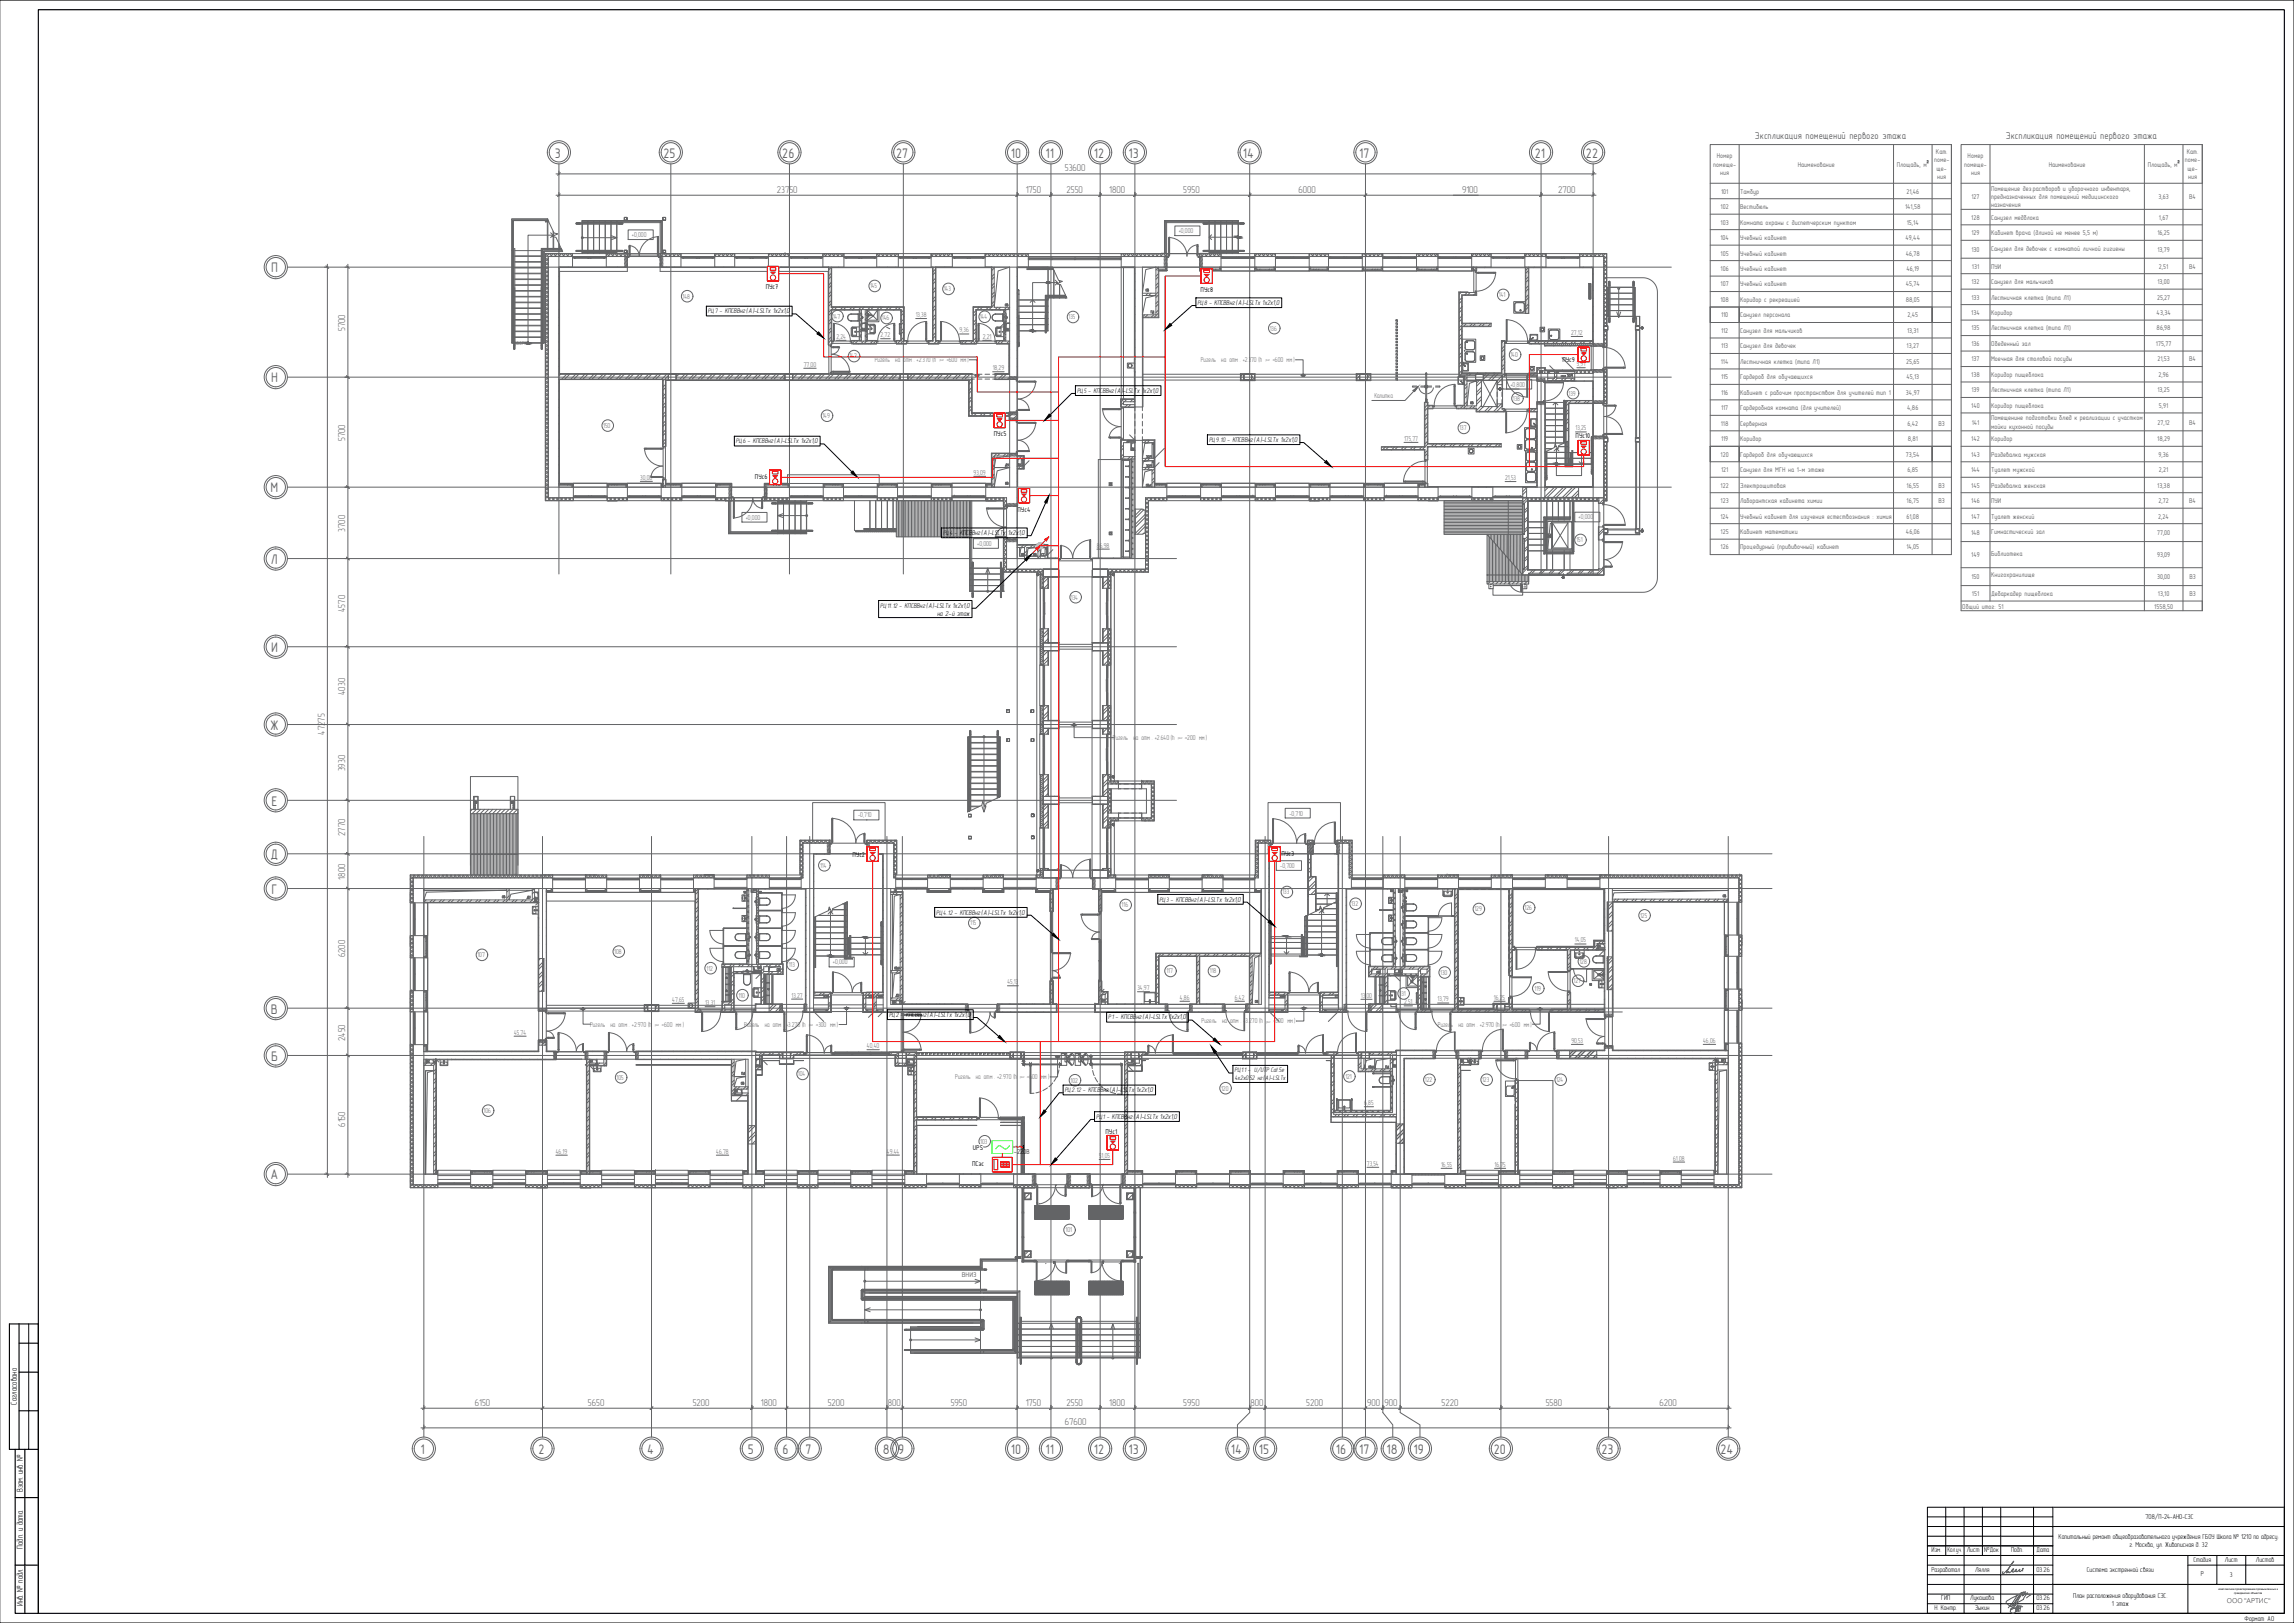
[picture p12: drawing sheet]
<svg xmlns="http://www.w3.org/2000/svg" width="1189mm" height="841mm" viewBox="0 0 1189 841" stroke-linecap="round" stroke-linejoin="round" font-family="sans-serif">
<defs><g id="words">
<g font-size="7.2" fill="#636466">
<text x="288" y="82">3</text>
<text x="344" y="82">25</text>
<text x="405" y="82">26</text>
<text x="464" y="82">27</text>
<text x="524" y="82">10</text>
<text x="542" y="82">11</text>
<text x="567" y="82">12</text>
<text x="585" y="82">13</text>
<text x="644" y="82">14</text>
<text x="704" y="82">17</text>
<text x="795" y="82">21</text>
<text x="822" y="82">22</text>
<text x="140" y="141">П</text>
<text x="140" y="198">Н</text>
<text x="140" y="255">М</text>
<text x="140" y="292">Л</text>
<text x="140" y="338">И</text>
<text x="140" y="378">Ж</text>
<text x="141" y="417">Е</text>
<text x="140" y="445">Д</text>
<text x="141" y="463">Г</text>
<text x="140" y="525">В</text>
<text x="140" y="550">Б</text>
<text x="140" y="611">А</text>
<text x="218" y="754">1</text>
<text x="279" y="754">2</text>
<text x="335" y="754">4</text>
<text x="388" y="754">5</text>
<text x="406" y="754">6</text>
<text x="418" y="754">7</text>
<text x="458" y="754">8</text>
<text x="466" y="754">9</text>
<text x="524" y="754">10</text>
<text x="542" y="754">11</text>
<text x="567" y="754">12</text>
<text x="585" y="754">13</text>
<text x="638" y="754">14</text>
<text x="652" y="754">15</text>
<text x="692" y="754">16</text>
<text x="704" y="754">17</text>
<text x="719" y="754">18</text>
<text x="733" y="754">19</text>
<text x="774" y="754">20</text>
<text x="830" y="754">23</text>
<text x="892" y="754">24</text>
</g>
<g font-size="5.1" fill="#636466">
<text x="910" y="72">Экспликация помещений первого этажа</text>
<text x="1040" y="72">Экспликация помещений первого этажа</text>
<text x="552" y="89">53600</text>
<text x="403" y="100">23750</text>
<text x="532" y="100">1750</text>
<text x="553" y="100">2550</text>
<text x="575" y="100">1800</text>
<text x="613" y="100">5950</text>
<text x="673" y="100">6000</text>
<text x="758" y="100">9100</text>
<text x="807" y="100">2700</text>
<text x="179" y="172" transform="rotate(-90 179 172)">5700</text>
<text x="179" y="229" transform="rotate(-90 179 229)">5700</text>
<text x="179" y="276" transform="rotate(-90 179 276)">3700</text>
<text x="179" y="317" transform="rotate(-90 179 317)">4570</text>
<text x="179" y="360" transform="rotate(-90 179 360)">4030</text>
<text x="168" y="381" transform="rotate(-90 168 381)">47275</text>
<text x="179" y="400" transform="rotate(-90 179 400)">3930</text>
<text x="179" y="433" transform="rotate(-90 179 433)">2770</text>
<text x="179" y="456" transform="rotate(-90 179 456)">1800</text>
<text x="179" y="496" transform="rotate(-90 179 496)">6200</text>
<text x="179" y="540" transform="rotate(-90 179 540)">2450</text>
<text x="179" y="584" transform="rotate(-90 179 584)">6150</text>
<text x="246" y="728">6150</text>
<text x="305" y="728">5650</text>
<text x="359" y="728">5200</text>
<text x="394" y="728">1800</text>
<text x="429" y="728">5200</text>
<text x="460" y="728">800</text>
<text x="493" y="728">5950</text>
<text x="532" y="728">1750</text>
<text x="553" y="728">2550</text>
<text x="575" y="728">1800</text>
<text x="613" y="728">5950</text>
<text x="648" y="728">800</text>
<text x="677" y="728">5200</text>
<text x="709" y="728">900</text>
<text x="718" y="728">900</text>
<text x="747" y="728">5220</text>
<text x="801" y="728">5580</text>
<text x="860" y="728">6200</text>
<text x="552" y="739">67600</text>
</g>
<g font-size="4.4">
<text x="9" y="728" transform="rotate(-90 9 728)">Согласовано</text>
<text x="12" y="773" transform="rotate(-90 12 773)">Взам. инв. №</text>
<text x="12" y="802" transform="rotate(-90 12 802)">Подп. и дата</text>
<text x="12" y="832" transform="rotate(-90 12 832)">Инв. № подл.</text>
</g>
<g font-size="3.9">
<text x="397" y="150">ПУс7</text>
<text x="622" y="151">ПУс8</text>
<text x="810" y="188">ПУс9</text>
<text x="515" y="226">ПУс5</text>
<text x="817" y="227">ПУс10</text>
<text x="391" y="248">ПУс6</text>
<text x="527" y="265">ПУс4</text>
<text x="664" y="443">ПУс3</text>
<text x="442" y="444">ПУс2</text>
<text x="573" y="588">ПУс1</text>
<text x="504" y="596">UPS</text>
<text x="504" y="604">ПСэс</text>
</g>
<text font-size="3.8" x="1154" y="831">ООО &quot;АРТИС&quot;</text>
<g font-size="3.7" fill="#636466">
<text x="328" y="123">+0,000</text>
<text x="611" y="121">+0,000</text>
<text x="451" y="149">145</text>
<text x="354" y="155">148</text>
<text x="489" y="151">143</text>
<text x="777" y="154">141</text>
<text x="432" y="165">147</text>
<text x="457" y="166">146</text>
<text x="475" y="164">13,38</text>
<text x="508" y="165">144</text>
<text x="554" y="166">135</text>
<text x="497" y="172">9,36</text>
<text x="658" y="171">136</text>
<text x="814" y="174">27,12</text>
<text x="433" y="176">2,24</text>
<text x="456" y="175">2,72</text>
<text x="509" y="176">2,21</text>
<text x="440" y="186">142</text>
<text x="783" y="185">140</text>
<text x="417" y="190">77,00</text>
<text x="453" y="188">Ригель</text>
<text x="464" y="188">на отм . +2.370 (h</text>
<text x="491" y="188">=600 мм )</text>
<text x="514" y="192">18,29</text>
<text x="622" y="188">Ригель</text>
<text x="633" y="188">на отм . +2.370 (h</text>
<text x="660" y="188">=600 мм )</text>
<text x="817" y="190">5,91</text>
<text x="783" y="200">+0,800</text>
<text x="712" y="206">Калитка</text>
<text x="784" y="208">138</text>
<text x="813" y="205">139</text>
<text x="313" y="222">150</text>
<text x="426" y="217">149</text>
<text x="756" y="223">137</text>
<text x="816" y="223">13,25</text>
<text x="728" y="228">175,77</text>
<text x="332" y="249">30,00</text>
<text x="505" y="246">93,09</text>
<text x="780" y="249">21,53</text>
<text x="386" y="269">+0,000</text>
<text x="818" y="269">+0,000</text>
<text x="817" y="281">151</text>
<text x="506" y="283">+0,000</text>
<text x="568" y="284">86,98</text>
<text x="555" y="311">134</text>
<text x="577" y="383">Ригель</text>
<text x="587" y="383">на отм . +2.640 (h</text>
<text x="614" y="383">=200 мм )</text>
<text x="445" y="424">-0,710</text>
<text x="668" y="423">-0,710</text>
<text x="425" y="450">114</text>
<text x="663" y="450">-0,700</text>
<text x="665" y="463">133</text>
<text x="581" y="470">116</text>
<text x="700" y="470">132</text>
<text x="764" y="472">129</text>
<text x="790" y="472">126</text>
<text x="503" y="480">115</text>
<text x="850" y="476">125</text>
<text x="816" y="488">14,05</text>
<text x="247" y="496">107</text>
<text x="318" y="494">108</text>
<text x="366" y="503">112</text>
<text x="409" y="501">113</text>
<text x="432" y="500">+0,000</text>
<text x="819" y="499">128</text>
<text x="605" y="504">117</text>
<text x="627" y="504">118</text>
<text x="746" y="505">130</text>
<text x="816" y="509">127</text>
<text x="522" y="510">45,13</text>
<text x="589" y="513">34,97</text>
<text x="795" y="513">119</text>
<text x="348" y="519">47,65</text>
<text x="365" y="521">13,31</text>
<text x="383" y="517">110</text>
<text x="410" y="517">13,27</text>
<text x="612" y="518">4,86</text>
<text x="640" y="518">6,42</text>
<text x="705" y="517">13,00</text>
<text x="725" y="516">131</text>
<text x="728" y="520">2,51</text>
<text x="745" y="519">13,79</text>
<text x="774" y="518">16,25</text>
<text x="306" y="532">Ригель</text>
<text x="316" y="532">на отм . +2.970 (h</text>
<text x="343" y="532">=600 мм )</text>
<text x="386" y="532">Ригель</text>
<text x="396" y="532">на отм . +3.270 (h</text>
<text x="423" y="532">=300 мм )</text>
<text x="623" y="530">Ригель</text>
<text x="633" y="530">на отм . +3.270 (h</text>
<text x="660" y="530">=300 мм )</text>
<text x="745" y="532">Ригель</text>
<text x="756" y="532">на отм . +2.970 (h</text>
<text x="782" y="532">=600 мм )</text>
<text x="266" y="536">45,74</text>
<text x="449" y="543">40,40</text>
<text x="814" y="540">90,53</text>
<text x="883" y="540">46,06</text>
<text x="414" y="558">104</text>
<text x="320" y="560">105</text>
<text x="495" y="559">Ригель</text>
<text x="506" y="559">на отм . +2.970 (h</text>
<text x="532" y="559">=600</text>
<text x="540" y="559">мм )</text>
<text x="555" y="561">102</text>
<text x="697" y="559">121</text>
<text x="738" y="561">122</text>
<text x="768" y="561">123</text>
<text x="806" y="561">124</text>
<text x="633" y="565">120</text>
<text x="707" y="573">6,85</text>
<text x="251" y="577">106</text>
<text x="508" y="593">103</text>
<text x="288" y="598">46,19</text>
<text x="371" y="598">46,78</text>
<text x="460" y="598">49,44</text>
<text x="518" y="606">15,14</text>
<text x="570" y="600">51,05</text>
<text x="708" y="604">73,54</text>
<text x="747" y="605">16,55</text>
<text x="775" y="605">16,75</text>
<text x="867" y="601">61,08</text>
<text x="552" y="639">101</text>
</g>
<g font-size="3.7">
<text x="581" y="204">)-LSLTx 1x2x1,0</text>
<text x="497" y="277">КПСВВнг(А)-LSLTx 1x2x1,0</text>
<text x="486" y="319">на 2-й этаж</text>
<text x="469" y="527">КПСВВнг(А)-LSLTx 1x2x1,0</text>
<text x="589" y="580">А)-LSLTx 1x2x1,0</text>
<text x="525" y="598">~220В</text>
<text x="1112" y="787">708/П-24-АНО-СЭС</text>
<text x="1067" y="798">Капитальный ремонт общеобразовательного учреждения ГБОУ Школа № 1210 по адресу:</text>
<text x="1104" y="802">г. Москва, ул. Живописная д. 32</text>
<text x="1001" y="804">Изм.</text>
<text x="1009" y="804">Кол.уч.</text>
<text x="1019" y="804">Лист</text>
<text x="1028" y="804">№Док</text>
<text x="1042" y="804">Подп.</text>
<text x="1055" y="804">Дата</text>
<text x="1137" y="809">Стадия</text>
<text x="1153" y="809">Лист</text>
<text x="1169" y="809">Листов</text>
<text x="1001" y="814">Разработал</text>
<text x="1024" y="814">Лялля</text>
<text x="1055" y="814">03.26</text>
<text x="1082" y="814">Система экстренной связи</text>
<text x="1141" y="817">Р</text>
<text x="1156" y="817">3</text>
<text x="1074" y="828">План расположения оборудования СЭС.</text>
<text x="1006" y="829">ГИП</text>
<text x="1021" y="829">Лукашова</text>
<text x="1055" y="829">03.26</text>
<text x="1095" y="832">1 этаж</text>
<text x="1003" y="835">Н. Контр.</text>
<text x="1024" y="834">Зыкин</text>
<text x="1055" y="834">03.26</text>
<text x="1163" y="840">Формат A0</text>
</g>
<g font-size="3.6" fill="#636466">
<text x="890" y="82">Номер</text>
<text x="1003" y="80">Кат.</text>
<text x="1020" y="82">Номер</text>
<text x="1133" y="80">Кат.</text>
<text x="888" y="86">помеще-</text>
<text x="932" y="86">Наименование</text>
<text x="983" y="86">Площадь, м</text>
<text x="1002" y="84">поме-</text>
<text x="1004" y="88">ще-</text>
<text x="1018" y="86">помеще-</text>
<text x="1062" y="86">Наименование</text>
<text x="1113" y="86">Площадь, м</text>
<text x="1132" y="84">поме-</text>
<text x="1134" y="88">ще-</text>
<text x="891" y="91">ния</text>
<text x="1004" y="93">ния</text>
<text x="1021" y="91">ния</text>
<text x="1134" y="93">ния</text>
<text x="892" y="100">101</text>
<text x="902" y="100">Тамбур</text>
<text x="988" y="100">21,46</text>
<text x="1032" y="99">Помещение дез.растворов и уборочного инвентаря,</text>
<text x="1022" y="103">127</text>
<text x="1032" y="103">предназначенных для помещений медицинского</text>
<text x="1032" y="107">назначения</text>
<text x="1119" y="103">3,63</text>
<text x="1135" y="103">В4</text>
<text x="892" y="108">102</text>
<text x="902" y="108">Вестибюль</text>
<text x="987" y="108">141,58</text>
<text x="1022" y="114">128</text>
<text x="1032" y="114">Санузел медблока</text>
<text x="1119" y="114">1,67</text>
<text x="892" y="116">103</text>
<text x="902" y="116">Комната охраны с диспетчерским пунктом</text>
<text x="988" y="116">15,14</text>
<text x="892" y="124">104</text>
<text x="902" y="124">Учебный кабинет</text>
<text x="988" y="124">49,44</text>
<text x="1022" y="122">129</text>
<text x="1032" y="122">Кабинет врача (длиной не менее 5,5 м)</text>
<text x="1118" y="122">16,25</text>
<text x="1022" y="131">130</text>
<text x="1032" y="130">Санузел для девочек с комнатой личной гигиены</text>
<text x="1118" y="131">13,79</text>
<text x="892" y="132">105</text>
<text x="902" y="132">Учебный кабинет</text>
<text x="988" y="132">46,78</text>
<text x="892" y="140">106</text>
<text x="902" y="140">Учебный кабинет</text>
<text x="988" y="140">46,19</text>
<text x="1022" y="139">131</text>
<text x="1032" y="139">ПУИ</text>
<text x="1119" y="139">2,51</text>
<text x="1135" y="139">В4</text>
<text x="892" y="148">107</text>
<text x="902" y="148">Учебный кабинет</text>
<text x="988" y="148">45,74</text>
<text x="1022" y="147">132</text>
<text x="1032" y="147">Санузел для мальчиков</text>
<text x="1118" y="147">13,00</text>
<text x="1022" y="155">133</text>
<text x="1032" y="155">Лестничная клетка (типа Л1)</text>
<text x="1118" y="155">25,27</text>
<text x="892" y="156">108</text>
<text x="902" y="156">Коридор с рекреацией</text>
<text x="988" y="156">88,05</text>
<text x="892" y="164">110</text>
<text x="902" y="164">Санузел персонала</text>
<text x="989" y="164">2,45</text>
<text x="1022" y="163">134</text>
<text x="1032" y="163">Коридор</text>
<text x="1118" y="163">43,34</text>
<text x="892" y="172">112</text>
<text x="902" y="172">Санузел для мальчиков</text>
<text x="988" y="172">13,31</text>
<text x="1022" y="171">135</text>
<text x="1032" y="171">Лестничная клетка (типа Л1)</text>
<text x="1118" y="171">86,98</text>
<text x="1022" y="179">136</text>
<text x="1032" y="179">Обеденный зал</text>
<text x="1117" y="179">175,77</text>
<text x="892" y="181">113</text>
<text x="902" y="181">Санузел для девочек</text>
<text x="988" y="181">13,27</text>
<text x="892" y="189">114</text>
<text x="902" y="189">Лестничная клетка (типа Л1)</text>
<text x="988" y="189">25,65</text>
<text x="1022" y="187">137</text>
<text x="1032" y="187">Моечная для столовой посуды</text>
<text x="1118" y="187">21,53</text>
<text x="1135" y="187">В4</text>
<text x="892" y="197">115</text>
<text x="902" y="197">Гардероб для обучающихся</text>
<text x="988" y="197">45,13</text>
<text x="1022" y="195">138</text>
<text x="1032" y="195">Коридор пищеблока</text>
<text x="1119" y="195">2,96</text>
<text x="1022" y="203">139</text>
<text x="1032" y="203">Лестничная клетка (типа Л1)</text>
<text x="1118" y="203">13,25</text>
<text x="892" y="205">116</text>
<text x="902" y="205">Кабинет с рабочим пространством для учителей тип 1</text>
<text x="988" y="205">34,97</text>
<text x="892" y="213">117</text>
<text x="902" y="213">Гардеробная комната (для учителей)</text>
<text x="988" y="213">4,86</text>
<text x="1022" y="211">140</text>
<text x="1032" y="211">Коридор пищеблока</text>
<text x="1119" y="211">5,91</text>
<text x="892" y="221">118</text>
<text x="902" y="221">Серверная</text>
<text x="989" y="221">6,42</text>
<text x="1005" y="221">В3</text>
<text x="1022" y="220">141</text>
<text x="1032" y="218">Помещенине подготовки блюд к реализации с участком</text>
<text x="1118" y="220">27,12</text>
<text x="1135" y="220">В4</text>
<text x="1032" y="222">мойки кухонной посуды</text>
<text x="892" y="229">119</text>
<text x="902" y="229">Коридор</text>
<text x="989" y="229">8,81</text>
<text x="1022" y="229">142</text>
<text x="1032" y="229">Коридор</text>
<text x="1118" y="229">18,29</text>
<text x="892" y="237">120</text>
<text x="902" y="237">Гардероб для обучающихся</text>
<text x="988" y="237">73,54</text>
<text x="1022" y="237">143</text>
<text x="1032" y="237">Раздевалка мужская</text>
<text x="1119" y="237">9,36</text>
<text x="892" y="245">121</text>
<text x="902" y="245">Санузел для МГН на 1-м этаже</text>
<text x="989" y="245">6,85</text>
<text x="1021" y="245">144</text>
<text x="1032" y="245">Туалет мужской</text>
<text x="1119" y="245">2,21</text>
<text x="892" y="253">122</text>
<text x="902" y="253">Электрощитовая</text>
<text x="988" y="253">16,55</text>
<text x="1005" y="253">В3</text>
<text x="1022" y="253">145</text>
<text x="1032" y="253">Раздевалка женская</text>
<text x="1118" y="253">13,38</text>
<text x="892" y="261">123</text>
<text x="902" y="261">Лаборантская кабинета химии</text>
<text x="988" y="261">16,75</text>
<text x="1005" y="261">В3</text>
<text x="1022" y="261">146</text>
<text x="1032" y="261">ПУИ</text>
<text x="1119" y="261">2,72</text>
<text x="1135" y="261">В4</text>
<text x="892" y="269">124</text>
<text x="902" y="269">Учебный кабинет для изучения естествознания : химия</text>
<text x="988" y="269">61,08</text>
<text x="1022" y="269">147</text>
<text x="1032" y="269">Туалет женский</text>
<text x="1119" y="269">2,24</text>
<text x="892" y="277">125</text>
<text x="902" y="277">Кабинет математики</text>
<text x="988" y="277">46,06</text>
<text x="1021" y="277">148</text>
<text x="1032" y="277">Гимнастический зал</text>
<text x="1118" y="277">77,00</text>
<text x="892" y="285">126</text>
<text x="902" y="285">Процедурный (прививочный) кабинет</text>
<text x="988" y="285">14,05</text>
<text x="1022" y="289">149</text>
<text x="1032" y="288">Библиотека</text>
<text x="1118" y="289">93,09</text>
<text x="1032" y="299">Книгохранилище</text>
<text x="1022" y="300">150</text>
<text x="1118" y="300">30,00</text>
<text x="1135" y="300">В3</text>
<text x="1022" y="309">151</text>
<text x="1032" y="309">Дебаркадер пищеблока</text>
<text x="1118" y="309">13,10</text>
<text x="1135" y="309">В3</text>
<text x="1017" y="315">Общий итог: 51</text>
<text x="1116" y="315">1558,50</text>
<text x="498" y="662">ВНИЗ</text>
</g>
<g font-size="3.4">
<text x="621" y="158">РЦ8 - КПСВВнг(А)-LSLTx 1x2x1,0</text>
<text x="367" y="162">РЦ7 - КПСВВнг(А)-LSLTx 1x2x1,0</text>
<text x="558" y="204">РЦ5 - КПСВВнг(А</text>
<text x="381" y="230">РЦ6 - КПСВВнг(А)-LSLTx 1x2x1,0</text>
<text x="627" y="229">РЦ9..10 - КПСВВнг(А)-LSLTx 1x2x1,0</text>
<text x="489" y="277">РЦ</text>
<text x="492" y="277">4 -</text>
<text x="456" y="315">РЦ11..12 - КПСВВнг(А)-LSLTx 1x2x1,0</text>
<text x="601" y="467">РЦ3 - КПСВВнг(А)-LSLTx 1x2x1,0</text>
<text x="485" y="474">РЦ4..12 - КПСВВнг(А)-LSLTx 1x2x1,0</text>
<text x="461" y="527">РЦ2 -</text>
<text x="574" y="528">Р1 - КПСВВнг(А)-LSLTx 1x2x1,0</text>
<text x="640" y="556">РЦ1.1 - U/UTP Cat.5e</text>
<text x="640" y="560">4x2x0.52 нг(А)-LSLTx</text>
<text x="552" y="566">РЦ2..12 - КПСВВнг(А)-LSLTx 1x2x1,0</text>
<text x="568" y="580">РЦ1 - КПСВВнг(</text>
</g>
<text font-size="2.9" fill="#636466" x="266" y="179">ВВЕРХ</text>
<g font-size="2" fill="#636466">
<text x="487" y="187">риг .</text>
<text x="656" y="187">риг .</text>
<text x="611" y="383">риг .</text>
<text x="339" y="531">риг .</text>
<text x="419" y="532">риг .</text>
<text x="656" y="530">риг .</text>
<text x="779" y="531">риг .</text>
<text x="529" y="559">риг .</text>
</g>
<g font-size="1.4">
<text x="1150" y="824">комплексное проектирование промышленных и</text>
<text x="1158" y="826">гражданских объектов</text>
</g>
</g></defs>
<g fill="none" stroke="#636466" stroke-width=".52">
<path d="M284 113l3 8h2l-3 2h2l4 7h-10v48M284 114v1M284 115v14M284 113h-19v65h1M287 120v2M302 114h18v1v-1h23v17M305 114v1M305 115v1M305 116v14M308 114v1M308 115v1M308 116v14"/>
<path d="M311 114v1M311 115v1M311 116v14M314 114v1M314 115v1M314 116v14M317 114v1M317 115v1M317 116v14M320 115v1M320 116v14M627 115v1"/>
<path d="M627 116v14M630 114v1M630 115v1M630 116v14M633 114v1M633 115v1M633 116v14M636 114v1M636 115v1M636 116v14M639 114v1M639 115v1"/>
<path d="M639 116v14M642 114h-15v1v-1h-23v17M266 130h.1M266 133h.1M266 136h.1M266 139h.1M267 130h13M267 133h13M267 136h13M267 139h13M281 130h.1M281 133h.1"/>
<path d="M281 136h.1M281 139h.1M284 129h.1M287 123v6M287 129h.1M290 126v3M290 129h.1M290 127v2M305 130h.1M305 131h.1M308 130h.1M308 131h.1"/>
<path d="M311 130h.1M311 131h.1M314 130h.1M314 131h.1M317 130h.1M317 131h.1M320 130h.1M320 131h.1M325 132h1M327 132h14M341 132h1M533 138h10v1v-1h2l4 7 2 1-3 1 2 1 2 5"/>
<path d="M543 140v13M605 131h1M606 131h14M621 131h1M627 130h.1M627 131h.1M630 130h.1M630 131h.1M633 130h.1M633 131h.1M636 130h.1M636 131h.1"/>
<path d="M639 130h.1M639 131h.1M266 142h.1M266 145h.1M266 148h.1M266 151h.1M266 154h.1M266 157h.1M266 160h.1M267 142h13M267 145h13M267 148h13"/>
<path d="M267 151h13M267 154h13M267 157h13M267 160h13M281 142h.1M281 145h.1M281 148h.1M281 151h.1M281 154h.1M281 157h.1M281 160h.1M527 155h1"/>
<path d="M527 159h1M528 155h14M528 159h14M542 155h.1M542 159h.1M543 155h.1M543 159h.1M543 155v16M543 153v1M543 154v1M546 140v13M546 153v1"/>
<path d="M546 154h.1M549 145v1M549 147v6M549 153v1M549 154h.1M552 153v1M552 154h.1M552 153l1 1M553 154h-10M833 158h.1M833 155h.1M833 152h.1"/>
<path d="M834 158h.1M834 155h.1M834 152h.1M834 158h12M834 155h12M834 152h12M266 178h.1M266 163h.1M266 166h.1M266 169h.1M266 172h.1M266 175h.1"/>
<path d="M267 178h13M267 163h13M267 166h13M267 169h13M267 172h13M267 175h13M281 178h.1M281 163h.1M281 166h.1M281 169h.1M281 172h.1M281 175h.1"/>
<path d="M527 162h1M527 168h1M528 171h14M528 162h14M528 165h14M528 168h14M542 171h.1M542 162h.1M542 165h.1M542 168h.1M543 162h.1M543 165h.1"/>
<path d="M543 168h.1M833 161h.1M833 164h.1M834 164h.1M834 161h.1M834 164h12M834 161h12M801 212h9M801 215h9M801 218h9M811 212h.1M811 215h.1"/>
<path d="M811 218h.1M801 234l5-2v-2l1 3 1-2 5-2v11M801 237h.1M801 234h.1M801 221h9M801 224h9M801 227h9M801 230h9M801 233h3M802 237h9M802 234h9M806 231h1"/>
<path d="M807 233h.1M808 231h3M811 221h.1M811 224h.1M811 227h.1M812 237h.1M812 231h.1M812 234h.1M812 237h1M812 231h1M812 234h1M814 237h.1"/>
<path d="M814 235v5M814 235h1M814 237h1M815 235h10M815 237h10M825 235h.1M825 237h.1M378 260v16h25h15M380 258h15M396 258h1M403 260h.1M406 260h.1"/>
<path d="M409 260h.1M412 259v1M415 259v1M443 259v16h8v-1v1h13M451 259v15M454 259v15M457 259v15M460 259v15M463 259v15M466 259h.1M469 259h.1M472 259h.1"/>
<path d="M475 259h.1M478 259h.1M503 260v34v12M801 240h.1M802 260v8M802 240h9M805 260v8M808 260v8M811 260v8M812 240h.1M812 240h2M814 260v8"/>
<path d="M814 241h.1M814 240h1M814 241h1M815 240h10M815 241h10M825 240h.1M825 241h.1M403 260v1M403 261v14M403 275v1M406 260v1M406 261v14"/>
<path d="M406 275v1M406 276h.1M409 260v1M409 261v14M409 275v1M409 276h.1M412 260v1M412 261v14M412 275v1M412 276h.1M415 260v1M415 261v14"/>
<path d="M415 275v1M415 276h.1M454 274v1M457 274v1M460 274v1M463 274v1M520 262v1M520 264v14M520 278v1M792 270h8M792 279h8M792 276h8"/>
<path d="M792 273h8M801 270h.1M801 279h.1M801 276h.1M801 273h.1M801 270h1M801 279h1M801 276h1M801 273h1M802 270v15h12M802 268v1M802 269v1"/>
<path d="M805 268v1M805 269h.1M808 268v1M808 269h.1M811 268v1M811 269h.1M814 269h-12M814 268v1M503 297h.1M504 294h.1M504 297h.1M504 294h14"/>
<path d="M504 297h14M519 294h.1M519 297h.1M520 294h.1M520 297h.1M520 296v10M792 285h8M792 282h8M801 285h.1M801 282h.1M801 285l1 1M801 282h1"/>
<path d="M802 286h.1M802 287v8M805 285v1M805 286h.1M805 287v8M811 285v1M811 286h.1M811 287v8M503 300h.1M503 303h.1M504 300h.1M504 303h.1"/>
<path d="M504 300h14M504 303h14M519 300h.1M519 303h.1M520 300h.1M520 303h.1M774 305v3h15v-3M774 303h14M789 303h.1M502 382h-1v39h1M502 382h1M502 397h1"/>
<path d="M502 394h1M502 391h1M502 388h1M502 385h1M502 400h1M503 382h14M503 397h14M503 394h14M503 391h14M503 388h14M503 385h14M503 400h14"/>
<path d="M517 382h.1M517 397h.1M517 394h.1M517 391h.1M517 388h.1M517 385h.1M517 400h.1M518 382v31M502 418h1M502 415h1M502 412h1M502 409h1"/>
<path d="M502 406h1M502 403h1M503 418h4M503 415h11M503 412h14M503 409h14M503 406h14M503 403h14M503 418h5M510 418h1M511 418h.1M517 414l-6 2v2l-2-3v2l-6 3"/>
<path d="M517 412h.1M517 409h.1M517 406h.1M517 403h.1M517 413h.1M503 420h-1M422 477h.1M422 475h.1M423 477h15M424 474h14M429 471h1M431 471h7"/>
<path d="M437 468h1M438 468l-6 3-1 2-1-3-1 2-6 3M438 468h.1M438 471h.1M438 474h.1M438 477h.1M439 467v28M439 468h.1M439 471h.1M439 474h.1M439 477h.1M676 477h.1"/>
<path d="M676 480h.1M676 475v20M677 477h.1M677 480h.1M677 475h.1M678 477h15M678 480h15M678 474h15M682 466h11M682 468h8M682 471h2M682 463h11"/>
<path d="M684 471h1M685 471h1M686 471h7M691 468h2M693 467l-7 3v2l-2-3v2l-6 3M693 463h.1M693 466h.1M693 467h1v1h-1M693 471h.1M693 474h.1M693 477h.1M693 480h.1"/>
<path d="M422 495h.1M422 480h.1M422 483h.1M422 486h.1M422 489h.1M422 492h.1M423 495h15M423 480h15M423 483h15M423 486h15M423 489h15M423 492h15"/>
<path d="M438 495h.1M438 480h.1M438 483h.1M438 486h.1M438 489h.1M438 492h.1M439 495h.1M439 480h.1M439 483h.1M439 486h.1M439 489h.1M439 492h.1"/>
<path d="M439 495h1M439 492h1M439 489h1M440 486l-1 9M440 495h.1M440 486h.1M440 492h.1M440 489h.1M441 495h16M441 486h16M441 492h16M441 489h16"/>
<path d="M457 486h.1M457 492h.1M658 485h.1M658 491h.1M659 494h.1M659 485h.1M659 491h15M659 488h15M675 494h.1M675 485h.1M675 491h.1M675 488h.1"/>
<path d="M676 485v9M676 491h.1M676 488h.1M676 486h.1M676 492h.1M676 489h.1M676 483h.1M677 495h.1M677 486h.1M677 492h.1M677 489h.1M677 483h.1"/>
<path d="M678 495h15M678 486h15M678 492h15M678 489h15M678 483h15M693 495h.1M693 486h.1M693 492h.1M693 489h.1M693 483h.1M668 514h15M527 615v36"/>
<path d="M530 615h.1M589 615h.1M591 615v36M508 657v1M508 658v10M527 652v1h-19v4M530 654h.1M588 654h1M589 654h.1M591 652v34h-1h1v17M508 669v1h19v16h1h-1v17M508 669h.1"/>
<path d="M527 689h1M527 692h1M527 695h1M527 698h1M529 686h.1M529 689h.1M529 692h.1M529 695h.1M529 698h.1M529 689h29M529 692h29M529 695h29"/>
<path d="M529 698h29M558 686h.1M558 689h.1M558 692h.1M558 695h.1M558 698h.1M559 686h.1M559 689h.1M559 692h.1M559 695h.1M559 698h.1M560 686h.1"/>
<path d="M560 689h.1M560 692h.1M560 695h.1M560 698h.1M561 689h28M561 692h28M561 695h28M561 698h28M589 686h1M589 689h1M589 692h1M589 695h1"/>
<path d="M589 698h1M590 689h1M590 692h1M590 695h1M590 698h1M527 701h1M529 701h.1M529 701h29M558 701h.1M559 701h.1M560 701h.1M561 701h28"/>
<path d="M589 701h1M590 701h1"/>
</g>
<g fill="none" stroke="#636466" stroke-width=".52">
<path d="M283 131h14v2M283 131v128h14v-1M283 140l1 1M283 138l1 1M283 134h.1M283 140h.1M283 136l1 1M283 134l1 1M283 131l1 2M284 134l-1 1M284 136l-1 2M284 138l-1 2"/>
<path d="M285 131l-2 2M285 131l1 2M287 131l-2 2M287 131l1 2M287 131h.1M289 131l-2 2M289 131l1 2M290 131h.1M291 131l-1 2M291 131l2 2M293 131l-1 2M293 131l2 2"/>
<path d="M294 131h.1M295 131l-1 2M295 131l2 2M297 132l-1 1M297 131h17M314 133v-2h11v2M314 133h-17v5h-7M314 131h.1M314 131l2 2M316 131l-1 2M317 131l1 2M318 131l-1 2"/>
<path d="M319 131l1 2M321 131l-2 2M321 131l1 2M323 131l-2 2M323 131l1 2M325 131l-2 2M326 133h15M326 131h-1M327 131h14M341 131h1M342 132l1 1M342 131h.1"/>
<path d="M343 137h.1M343 133v5h10v-5h-11v5h-28v-5h11v5M344 131h.1M344 131l-1 2M344 131l2 2M346 131l-1 2M346 131l2 2M348 131h.1M348 131l-1 2M348 131l2 2M350 131l-1 2M351 131l1 2"/>
<path d="M352 131l-1 2M353 131v1M353 133v-2h-11v2M353 133h17M353 131h17M370 133h11v5h-11zM370 133v-2h11v2M370 132l1 1M372 131l-2 2M372 131l1 2M374 131l-2 2M374 131l1 2"/>
<path d="M376 131l-2 2M376 131l1 2M378 131l-2 2M378 131l2 2M380 131l-1 2M380 131l1 1M381 133h17M381 131h17M398 133h11v5h-11zM398 133v-2h11v2M398 132l1 1M399 131l-1 1"/>
<path d="M399 131l2 2M401 131h.1M401 131l-1 2M401 131l2 2M403 131l-1 2M404 131l1 2M405 131l-1 2M406 131l1 2M407 131h.1M408 131l-2 2M408 131l1 2M409 132l-1 1"/>
<path d="M409 133h17M409 131h17M426 133v-2h11v2M426 132h.1M427 131l-1 1M427 131l1 2M429 131l-2 2M429 131l1 2M430 138h-4v-5h11v5h-6M431 131l-1 2M431 131l2 2M433 131l-1 2"/>
<path d="M433 131l2 2M434 131h.1M435 131l-1 2M435 131l2 2M437 131l-1 2M437 133h17M437 131h17l2 2M454 133h12v5h-12zM454 133v-2h12v2M456 131l-1 2M457 131l1 2M459 131l-2 2"/>
<path d="M459 131l1 2M461 131l-2 2M461 131l1 2M463 131l-2 2M463 131l1 2M465 131l-2 2M465 131l1 1M466 133h17M466 131h17M483 132v1M483 138v-5h11v5h-9M484 131l-1 2v-2h11v2"/>
<path d="M484 131l2 2M486 131l-1 2M486 131l2 2M487 131h.1M488 131h.1M488 131l-1 2M488 131l2 2M490 131l-1 2M491 131l1 2M492 131l-1 2M493 131l1 1M494 132l-1 1"/>
<path d="M494 133h17M494 131h17M511 132h.1M512 131l-1 1v1M512 131l1 2M514 131l-2 2M514 131l1 2M515 138h8v21M516 131l-2 2M516 131l1 2M516 131h.1M518 131l-1 2"/>
<path d="M518 131l2 2M519 131h.1M520 131l-1 2M520 131l2 2M522 131l-1 2M522 131l2 2M524 131l-1 2M524 131l2 2M525 131h.1M526 131l-1 2M527 131l1 2M527 139v58h-4"/>
<path d="M529 131l-2 2M529 131l1 2M531 131l-2 2M531 131l1 2M533 131h.1M533 131l-2 2M533 131h-22v2M533 131v7h-6M533 131h48M581 133h-70v5h3M581 131h24v2M581 131v2"/>
<path d="M582 131l-1 1M582 131l1 2M584 131l-2 2M584 131l1 2M586 131l-2 2M586 131l1 2M588 131l-1 2M588 131l2 2M588 138h-7v-5h24v5h17v-5h11v5M590 131l-1 2M590 131l2 2M591 133l1-2 2 2"/>
<path d="M594 131l-1 2M594 131l2 2M596 131l-1 2M597 131l1 2M599 131l-2 2M599 131l1 2M599 138h-7v14M600 138h4M601 131l-2 2M601 131l1 2M603 131l-2 2M603 131l1 2"/>
<path d="M604 131h.1M605 132l-2 1M605 131h1M606 131h14M621 131h1M622 133v-2h11v2M622 132h.1M622 131v1M622 131l1 2M623 138h9M624 131l-1 2M624 131h.1"/>
<path d="M624 131l2 2M626 131l-1 2M626 131l2 2M628 131l-1 2M628 131l2 2M630 131l-1 2M631 131l1 2M631 131h.1M632 131l-1 2M633 131v1M633 131h17M650 133v-2h11v2"/>
<path d="M650 138v-5h11v5M650 132l1 1M651 138h9M652 131l-2 2M652 131l1 2M652 131h.1M654 131l-2 2M654 131l1 2M655 131h.1M656 131l-2 2M656 131l1 2M658 131l-2 2"/>
<path d="M658 131l2 2M659 131h.1M660 131l-1 2M660 131l1 1M661 133h.1M661 131h17M678 133v-2h11v2M678 138v-5h11v5M679 133h.1M679 131v1M679 138h9M679 131l2 2"/>
<path d="M681 131l-1 2M681 131l2 2M683 131h.1M683 131l-1 2M684 131l1 2M685 131l-1 2M686 131l1 2M688 131l-2 2M688 131v1M688 133h.1M689 131h17M706 133v-2h11v2"/>
<path d="M706 138v-5h11v5M706 132h.1M706 133h.1M707 131l-1 1M707 138h9M707 131l1 2M707 131h.1M709 131l-2 2M709 131l1 2M711 131l-1 2M711 131l2 2M712 131h.1"/>
<path d="M713 131l-1 2M713 131l2 2M715 131l-1 2M715 131l2 2M717 131h17v7M717 132l-1 1M734 133h11M734 132h.1M734 131v1M734 131l2 2M735 138h9M735 133l1-2 2 2"/>
<path d="M736 131h.1M739 131l-2 2M739 131l1 2M741 131l-2 2M741 131l1 2M743 131l-2 2M743 131l1 2M745 131l-2 2M745 131v1M745 133h.1M745 131v7M745 131h18"/>
<path d="M763 133v-2h10v2M763 138v-5h10v5h-8M763 132v1M763 138h.1M764 131l-1 2M764 131l2 2M765 131h.1M766 131l-1 2M766 131l2 2M768 131l-1 2M768 131l2 2M770 131l-1 2"/>
<path d="M771 131l1 2M772 131l-1 2M773 131h17v7h1M790 133h11M790 132l1 1M791 131h.1M792 131l-2 2M792 131l1 2M794 131l-2 2M794 131l1 2M796 131l-2 2M796 131l1 2"/>
<path d="M798 131l-1 2M798 131l2 2M799 131h.1M800 131l-1 2M800 131l1 1v1M801 132h.1M819 133v-2h14v38M819 131h-18v7h-9M819 131h.1M819 131v1M819 131l2 2M821 131l-1 2"/>
<path d="M821 131l2 2M823 131l-1 2M824 131l1 2M825 131l-1 2M826 131l1 2M827 131h.1M828 131l-2 2M828 131l1 2M829 131h.1M830 131l-2 2M830 131l3 3M831 139l2 1"/>
<path d="M831 137l2 1M831 135l2 1M832 131l-2 2M832 131l1 1M833 135l-2 1M833 136h.1M833 134h.1M833 139h.1M833 133h.1M833 133l-2 1M833 137l-2 1M833 139l-2 2"/>
<path d="M283 148h.1M283 159l1 2M283 157l1 1M283 155l1 1M283 153l1 1M283 151l1 1M283 148l1 2M283 146l1 2M283 144l1 2M283 142l1 2M284 140l-1 2M284 142l-1 2"/>
<path d="M284 145l-1 1M284 147l-1 1M284 149l-1 1M284 151l-1 1M284 153l-1 2M284 155l-1 2M284 157l-1 2M284 159l-1 2M592 153v10M831 158l2 2M831 156l2 1M831 154l2 1"/>
<path d="M831 152l2 1M831 150l2 1M831 148l2 1M831 145l2 2M831 143l2 2M831 141l2 2M833 143l-2 2M833 148l-2 1M833 147h.1M833 158h.1M833 145h.1M833 150h.1"/>
<path d="M833 156h.1M833 141l-2 2M833 145l-2 2M833 150l-2 1M833 152l-2 1M833 154l-2 1M833 156l-2 1M833 158l-2 2M283 162h.1M283 170h.1M283 178l1 2M283 176l1 1"/>
<path d="M283 174l1 1M283 172l1 1M283 170l1 1M283 167l1 2M283 165l1 2M283 163l1 2M283 161l1 2M284 162l-1 1M284 164l-1 1M284 166l-1 1M284 168l-1 1M284 170l-1 2"/>
<path d="M284 172l-1 2M284 174l-1 2M284 176l-1 2M284 179l-1 1M523 160v17M592 164v47M723 178h1v1h-1zM723 177h1v1h-1zM723 175h1v1h-1zM723 174h1h-1zM723 172h1v1h-1zM723 170h1v1h-1z"/>
<path d="M723 169h1v1h-1zM723 167h1v1h-1zM723 166h1h-1zM723 166h1M723 171h1M800 178l1 1 1-1 1 1M803 179l1-1 1 1M806 179l1-1 1 1 1-1 1 1M810 179l1-1 1 1 1-1 1 1M814 179l1-1 1 1M816 179l1-1 1 1 1-1 1 1M825 179h.1"/>
<path d="M826 178h.1M826 178l-1 1-2-1-1 1-1-1-1 1M826 177v-39h-7v-5h12v46h-6v13l1 1h-1M826 178v1M831 180v11M831 172l2-1v19M831 177l2 2M831 175l2 2M831 173l2 1M831 169h.1M831 167l2 1M831 165l2 1"/>
<path d="M831 162l2 2M831 160l2 2M831 179h2M831 171l2 1M833 173l-2 1M833 160l-2 2M833 161h.1M833 167h.1M833 172h.1M833 178h.1M833 162l-2 2M833 165l-2 1"/>
<path d="M833 167l-2 1M833 175l-2 2M833 177l-2 2M833 177h.1M833 168v1M283 185h.1M283 193h.1M283 199l1 2M283 197l1 2M283 195l1 2M283 193l1 1M283 191l1 1"/>
<path d="M283 189l1 1M283 187l1 1M283 184l1 2M283 182l1 2M283 180l1 2M284 181l-1 1M284 183l-1 1M284 185l-1 1M284 187l-1 1M284 189l-1 2M284 191l-1 2M284 193l-1 2"/>
<path d="M284 195l-1 2M284 198l-1 1M284 200l-1 1M523 196v18M527 197v16M588 186v21M723 196h1v1h-1zM723 194h1v1h-1zM723 193h1v1h-1zM723 191h1v1h-1zM723 190h1h-1zM723 188h1v1h-1z"/>
<path d="M723 186h1v1h-1zM723 185h1v1h-1zM723 183h1v1h-1zM723 182h1h-1zM723 180h1v1h-1zM723 196h1M798 193h1M801 197l-4 1v10M801 198v10M801 193h5M801 192h.1M801 192l1 1v4"/>
<path d="M802 192h.1M802 193h.1M806 193h1h-1M806 192l1 1M807 192h.1M816 192h.1M816 193v4M816 192l2 1M818 192l-2 1M818 192l2 1M820 192l-1 1M820 192l2 1"/>
<path d="M822 192l-1 1M823 192l1 1M824 192l-1 1M825 192h6v17h-5v43M826 192v1h-19M831 192h2M831 198l2 2M831 196l2 2M831 194l2 2M831 192l2 2M833 199l-2 1M833 195h.1"/>
<path d="M833 192l-2 2M833 194l-2 2M833 196l-2 2M833 191v19M833 199h.1M283 217h.1M283 218l1 2M283 216l1 2M283 214l1 2M283 212l1 2M283 210l1 1M283 208l1 1"/>
<path d="M283 206l1 1M283 204l1 1M283 201l1 2M284 202l-1 1M284 204l-1 1M284 206l-1 2M284 208l-1 2M284 210l-1 2M284 212l-1 2M284 215l-1 1M284 217l-1 1M284 219l-1 1"/>
<path d="M523 218v17h4v1M527 219v15M588 208v2M801 209h-4v3M831 210v15M831 207l2 1M831 205l2 1M831 203l2 1M831 201l2 1M831 209h2M833 203l-2 1M833 203h.1"/>
<path d="M833 201h.1M833 206h.1M833 209h.1M833 201l-2 1M833 205l-2 1M833 207l-2 1M833 210v15M283 229h.1M283 231h.1M283 240l1 1M283 237l1 2M283 235l1 2"/>
<path d="M283 233l1 2M283 231l1 2M283 229l1 2M283 227l1 1M283 225l1 1M283 223l1 1M283 221l1 1M284 221l-1 1M284 223l-1 2M284 225l-1 2M284 227l-1 2M284 229l-1 2"/>
<path d="M284 232l-1 1M284 234l-1 1M284 236l-1 1M284 238l-1 1M523 236v16h-8M527 238v4M588 238v26h6M588 229v8M588 228h.1M592 229v9M592 239v3M826 226h7l-1 1"/>
<path d="M831 239l2 1M831 237l2 1M831 235l2 1M831 232l2 2M831 230l2 2M832 227l-1-1v32h-13v-6h8M833 232l-2 2M833 236h.1M833 234h.1M833 239h.1M833 233h.1M833 230l-1-1-1 1"/>
<path d="M833 230l-2 2M833 235l-2 1M833 237l-2 1M833 239l-2 1M833 225v2M833 229v30h-2M283 252h.1M283 259h.1M283 257l2 2M283 254l1 2M283 252l1 2M283 250l1 2"/>
<path d="M283 248l1 2M283 246l1 1M283 244l1 1M283 242l1 1M284 240l-1 2M284 242l-1 2M284 244l-1 2M284 246l-1 2M284 249l-1 1M284 251l-1 1M284 253l-1 1M284 255l-1 1"/>
<path d="M284 257l-1 1M285 258l-1 1M286 258l2 1M287 259h.1M287 258l-1 1M288 258l2 1M289 259h.1M289 258l-1 1M290 251v1h6M290 258l2 1M291 259h.1M292 258l-2 1"/>
<path d="M293 258l1 1M294 258l-2 1M295 258l1 1M296 258l-2 1M297 258h.1M297 259h.1M297 258h18v1h10v-1h18v1h10v-1h18M297 252v6M297 259h18M315 252v6h10v-6M315 259h.1M315 258h.1"/>
<path d="M315 252h9M316 259h.1M316 258l1 1M317 258l-1 1M318 258l1 1M319 259h.1M319 258l-1 1M320 258l2 1M321 258l-1 1M322 258l2 1M323 258l-1 1M324 258l1 1"/>
<path d="M325 258l-1 1M343 252v6h10v-6M343 259h-18M343 252h1M343 258l2 1M344 259h.1M345 258l-2 1M345 252h8M346 258l1 1M347 258l-2 1M348 258l1 1M349 258l-2 1"/>
<path d="M350 258l1 1M351 258l-1 1M352 258l1 1h18l1-1M353 258l-1 1M371 252v6h8v-6h17M371 258v1h8v-1M371 258h.1M371 258l1 1M372 252h6M372 259h.1M373 258l2 1M374 258l-1 1"/>
<path d="M375 258l2 1M376 258l-1 1M377 258l2 1M379 258l-2 1M379 259h1M380 258h15M381 259h14M396 258v1h13v-1M396 258h.1M397 258l1 1M398 258l-2 1h-1M399 258l1 1"/>
<path d="M399 259h.1M400 258l-2 1M401 258l1 1M402 258l-1 1M403 258l1 1M404 258l-1 1M405 258l1 1M406 258l-1 1M407 259h.1M407 258l2 1M408 258l-1 1M408 252h-11v6"/>
<path d="M409 259h.1M409 252v6M409 258h18M409 259h18M427 252v6h10v-6M427 258h.1M427 258l1 1M427 259h.1M427 258v1M427 252h9M428 258l2 1M429 258l-1 1"/>
<path d="M430 258l2 1M432 258l-2 1M433 258l1 1M434 258l-2 1M435 258l1 1M435 259h.1M436 258l-2 1M437 258h.1M437 259h.1M437 259h18M455 252v6h10v-6M455 259h.1"/>
<path d="M455 258h.1M455 252h9M456 258l1 1M457 258l-1 1M458 258l2 1M459 258l-1 1M460 258l2 1M461 258l-1 1M462 258l2 1M463 258l-1 1M463 259h.1M464 258l1 1"/>
<path d="M465 258l-1 1M483 252v6h10v-6M483 259h-18M483 252h10M484 258l1 1M485 258l-2 1M486 258l1 1M487 258l-2 1M488 258l1 1M489 258l-2 1M490 258l1 1M490 259h.1"/>
<path d="M491 258l-1 1M492 258l1 1h10M493 258l-1 1M493 259h.1M511 258v1h9v3h2M511 258h-18v1h-10v-1h-18v1h-10v-1h-18v1h-10v-1M511 252v6M511 258l1 1M512 252h2M512 258l-1 1h-7M513 258l2 1M514 258l-1 1"/>
<path d="M515 258l2 1M516 258l-1 1M517 258l2 1M519 259h.1M519 258l-2 1M520 258l2 2M520 258h2M521 258l-2 1M522 258h.1M522 258v4h5v20M522 259l-2 2M592 243v9h5"/>
<path d="M594 258v1l1-1M594 258l1 1M595 260l-1 1M595 259v37h-19v30M596 258l1 1M597 258l-1 1M598 258l1 1M598 252h6M599 258l-1 1M600 258l2 1M601 258l-1 1M602 259h.1"/>
<path d="M602 258l2 1M603 258l-1 1M604 259h.1M604 258h1M605 259h-1M605 252v6h-11M605 259h17M622 252v6h11v-6M622 259h1M623 258h-1M623 252h9M623 258l2 1"/>
<path d="M625 258l-2 1M626 258l1 1M627 258l-2 1M628 258l1 1M629 259h.1M629 258l-2 1M630 258l1 1M630 259h.1M631 258l-1 1M632 258l1 1M633 258l-1 1M633 259h18"/>
<path d="M651 252v6h10v-6M651 258l1 1M651 252h9M652 258l-1 1M653 258l2 1M654 258l-1 1M655 258l2 1M656 258l-1 1M657 259h.1M657 258l2 1M659 258l-2 1M660 258l1 1h17"/>
<path d="M661 258l-2 1M678 252v6h11v-6M679 258l1 1M679 252h10M679 259h.1M680 258l-1 1M681 258l1 1M681 259h.1M682 258l-1 1M683 258l1 1M684 258l-1 1M685 258l1 1"/>
<path d="M686 258l-1 1M687 258l2 1M688 258l-1 1M689 259h.1M689 259h18M707 252v6h10v-6M707 259h.1M707 258v1h1M708 252h9M708 258l2 1M709 258l-1 1M710 259h.1"/>
<path d="M710 258l2 1M712 258l-2 1M713 258l1 1M714 258l-2 1M715 258l1 1M716 258l-2 1M717 258v1M717 259h23M735 252v6h10v-6h-5M735 258h-18v1h-10v-1h-18v1h-11v-1h-17v1h-10v-1h-18v1h-11v-1h-17v1h-10M735 259h.1M735 258v1"/>
<path d="M735 258h.1M736 252h2M736 258l1 1M737 258l-1 1M738 258l1 1M739 258l-1 1M740 258l2 1M741 258l-1 1M742 258l2 1M743 258l-1 1M744 258l1 1M745 258l-1 1"/>
<path d="M763 252h11v6h-11zM763 259h-18v-1h18v1h11v-1h15v40h42v-3M764 258l1 1M765 258l-2 1M766 258l1 1M767 258l-2 1M768 258l1 1M769 258l-2 1M770 258l1 1M771 258l-1 1M772 258l1 1M773 259h.1"/>
<path d="M773 258l-1 1M774 259h15M792 258l-3 2M792 259l-2 2M792 258h.1M792 258v1M793 258l2 1M794 258l-1 1M795 258l2 1M796 258l-1 1M797 252h-6v6M797 258l2 1"/>
<path d="M799 258l-2 1M800 258l1 1M801 252h.1M801 252v6M801 258l-2 1M802 258l1 1M803 258l-2 1M804 258l1 1M805 259h.1M805 258l-1 1M806 258l1 1M807 258l-1 1"/>
<path d="M808 258l1 1M809 258l-1 1M810 258l2 1M811 258l-1 1M812 258l2 1M813 259h.1M813 258l-1 1M814 258l2 1M815 259h.1M816 258l-2 1M817 258l1 1M818 258l-2 1"/>
<path d="M819 258l1 1M820 258l-2 1M821 258l1 1M822 258l-1 1M823 258l1 1M824 259h.1M824 258l-1 1M825 258l1 1M826 252h.1M826 259h.1M826 258l-1 1M827 258l2 1-37 1"/>
<path d="M828 258l-1 1M829 258h.1M831 260l-1 1M831 259l-2 2M831 259v2M831 258l2 1M831 256l2 1M831 254l2 1M831 252l2 1M831 249l2 2M831 247l2 2M831 245l2 2"/>
<path d="M831 243l2 1M831 241l2 1M833 254l-2 1M833 258l-2 1M833 249l-2 2M833 248h.1M833 259h.1M833 245h.1M833 251h.1M833 257h.1M833 255h.1M833 241l-2 1"/>
<path d="M833 243l-2 1M833 245l-2 2M833 247l-2 2M833 252l-2 1M833 256l-2 1M833 258h.1M520 262v1M520 264v14M520 278v1M520 261l2 1M521 279l-1 1 2 1M522 279h-2v17h19v2"/>
<path d="M522 261l-1 1M522 279v16h19M522 279h5M522 263v16M588 277l6-1v19h-28v-5M588 264v25h-1M594 266l1 2M594 279l1 2M594 277l1 1M594 275l1 1M594 273l1 1M594 271l1 1"/>
<path d="M594 269l1 1M594 264l1 2M594 262l1 2M594 260l1 2M595 264l-1 2M595 273l-1 1M595 262l-1 1M595 271l-1 1M595 275l-1 1M595 266l-1 2M595 268l-1 2M595 277l-1 1"/>
<path d="M595 279l-1 1M789 264h.1M789 272h.1M789 265h.1M789 270h.1M789 275h.1M789 262h.1M789 267h.1M789 277h.1M792 263l-2 2M792 269l-2 2M792 268l-2 2"/>
<path d="M792 273l-2 2M792 278l-2 2M792 264l-2 2M792 274l-2 2M792 279l-2 2M831 261h-2v12h2M831 280h-2v15h2M831 274l-2 2M831 279l-1 1M831 275l-2 2M831 261h.1M831 261v11"/>
<path d="M831 273v1M831 276v4M520 293h.1M520 288l2 2M522 293l-2 2 2 1M522 289l-2 1 2 2M522 281l-2 1 2 1M522 283l-2 1 2 1M522 285l-2 1 2 2M522 287l-2 1M522 291l-2 2 2 1M522 295l-2 1"/>
<path d="M523 295l1 1M524 295l-1 1M525 295l1 1M526 296h.1M526 295l-1 1M527 295l1 1M527 284v5h4M528 296h.1M528 295l-1 1M529 295l1 1M530 295l-1 1M531 295l2 1"/>
<path d="M532 289h6M532 295l-1 1M533 295l2 1M535 295l-2 1M535 295l2 1M536 296h.1M537 295l-2 1M537 295l2 1M539 295l-2 1M539 289h3M539 298v7h2M539 299l2 1"/>
<path d="M539 295l2 1M541 300l-2 1M541 298l-2 1M541 295l-2 2 2 1M541 295v1M543 289h6M549 290v5h-8M574 296l2 1M574 295v1M575 295l-1 1M576 295l1 1M576 299l-2 1 2 1"/>
<path d="M576 297h.1M577 295l-3 3 2 1M578 295l1 1M578 296h.1M579 295l-1 1M580 295l1 1M581 295l-1 1M582 295l1 1M583 295l-1 1M584 295l2 1M586 295l-2 1M586 295l2 1"/>
<path d="M588 295l-2 1M588 295l2 1M589 296h.1M590 295l-2 1M591 295l1 1M592 295l-2 1M592 296h.1M593 295l1 1M594 294l1 1M594 292l1 1M594 290l1 1M594 286l1 1"/>
<path d="M594 288l1 1M594 283l1 2M594 281l1 2M595 292l-1 1M595 294l-2 2M595 288l-1 1M595 290l-1 1M595 281l-1 2M595 283l-1 2M595 285l-1 2M595 296h.1M595 295h.1"/>
<path d="M595 287h.1M789 282h.1M789 295h.1M789 285v1M789 280v1M789 290v1M789 287h.1M789 292h.1M790 295l-1 1M791 298h.1M792 288l-2 2M792 284l-2 2"/>
<path d="M792 283l-2 2M792 293l-2 2M792 289l-2 2M792 294l-3 3M792 295h.1M792 298h.1M793 298h.1M794 295l-1 2M795 298h.1M796 295l-2 2M797 298h.1M798 298h.1"/>
<path d="M799 295l-1 2M801 295l-2 2M802 298h.1M803 298h.1M804 295l-1 2M806 295l-2 2M807 298h.1M809 295l-1 2M811 295l-3 3M811 298h.1M812 298h.1M813 298h.1"/>
<path d="M814 295l-1 2M816 295l-2 2M817 298h.1M818 298h.1M819 298h.1M820 295l-2 2M821 295l-2 2M821 298h.1M822 298h.1M823 298h.1M825 295l-2 2M826 295l-2 2"/>
<path d="M827 298h.1M829 295h.1M830 295l-2 2M831 295l-3 3M831 297h.1M831 280v14M539 305v21M539 302h.1M539 301l2 1M539 303l2 1M541 304l-1 1M541 302l-2 1"/>
<path d="M574 302l2 2M574 305h2M574 305h.1M576 301l-2 1M576 301h.1M576 303l-2 1 1 1M539 326h.1M539 337l2 1M539 333l2 1M539 331l2 1M539 326l2 2M540 326l-1 1"/>
<path d="M541 326h-2v19h2M541 327l-2 2 2 1M541 334l-2 1 2 1M541 329l-2 2M541 336l-2 1M541 338l-2 1 2 2M541 332l-2 1M574 326h2v19h-2M574 334l2 1M575 326l1 1M576 328l-2 2 2 1M576 330l-2 2 2 1"/>
<path d="M576 332l-2 2M576 335l-2 1 2 1M576 337l-2 1 2 2M576 339l-2 1M576 328h.1M576 339h.1M576 331h.1M576 335h.1M576 326l-2 2 2 1M539 343l1 2M539 341l2 2M540 345h.1"/>
<path d="M541 340l-2 1M541 342l-2 2M541 344l-1 1M574 340l2 2M576 343l-2 1M576 342h.1M576 340v1M576 341l-2 1 2 2M576 345v21M539 375l2 2M539 379l1 1M539 373l2 1"/>
<path d="M539 371l2 1M539 369l2 1M540 366h.1M540 366h1M540 366l-1 1 2 1M541 366h-2v14h1M541 376l-2 1 2 2M541 378l-2 2M541 368l-2 1M541 370l-2 1M541 372l-2 1M541 374l-2 1"/>
<path d="M574 366h2v14h-2M574 372l2 2M574 366l2 1M576 373l-2 1 2 2M576 375l-2 1 2 2M576 369l-2 1 2 1M576 366l-2 2 2 1M576 377l-2 1 2 2M576 372h.1M576 368h.1M576 376h.1M576 380h.1"/>
<path d="M576 371l-2 1M576 379l-2 1M539 380h.1M575 380h.1M576 380v21M539 415h.1M539 417h.1M539 409h.1M539 418l2 1M539 413l2 2M539 411l2 2M539 407l2 1"/>
<path d="M539 403l2 1M540 401l1 1M541 401h-2v28h2M541 406l-2 1M541 408l-2 1 2 2M541 410l-2 1M541 402l-2 1M541 404l-2 1 2 1M541 414l-2 2 2 1M541 418l-2 2 2 1M541 412l-2 2M541 416l-2 2"/>
<path d="M574 409h2v12h-2zM574 406h.1M574 419l2 1M574 417l2 1M574 414l2 2M574 410l2 2M574 401h2v4h4v1M574 404l3 2M575 401l-1 1 2 1M575 409l1 1M576 402l-2 2M576 411l-2 1 2 2"/>
<path d="M576 419l-2 2M576 405l-2 1h2M576 409l-2 1M576 413l-2 2M576 415l-2 2M576 417l-2 2M576 402h.1M577 405l2 1M578 405l-2 1M579 405h.1M579 405h1M580 405h.1"/>
<path d="M592 406v-1h6v20h-6v-1M592 405h.1M592 405h-12l-2 1M592 405l2 1M592 405v1M594 405l2 1M595 405l-2 1M595 405h.1M596 405l2 2M597 420l1 1M597 418l1 1M597 416l1 1"/>
<path d="M597 414l1 1M597 411l1 2M597 409l1 2M597 407l1 2M597 405l-2 1M598 405l-1 2M598 408l-1 1M598 410l-1 1M598 412l-1 1M598 414l-1 1M598 416l-1 2M598 418l-1 2"/>
<path d="M598 414h.1M415 435h15v2M415 435v18v2h1M415 435h.1M415 439l1 2M415 437l1 2M415 435l1 2M415 435v1M416 439l-1 2M417 435l1 2M418 435l-3 3M419 435l1 2 2-2"/>
<path d="M420 435l-2 2M421 435l2 2 1-2M423 435l2 2M425 435h.1M425 435l2 2 1-2M426 435l-1 2M428 435l1 2M430 435v1M430 435h.1M430 436l-1 1M449 437v-2h16v18h-1M449 437v5h9"/>
<path d="M449 436l1 1M449 435v1M450 435h.1M451 435l1 2 2-2M451 435l-1 2M453 435l1 2 2-2M455 435l2 2M456 435h.1M457 435l2 2 1-2M458 435l-2 2M459 435l2 2M461 435l2 2 1-2"/>
<path d="M462 435l-1 2M463 437l2 2M463 439l2 2M464 435l1 2M464 435h.1M465 438h.1M465 437l-2 2M465 439l-2 2M539 428l1 1M539 424l2 1M539 422l2 1M541 425l-2 1 2 2"/>
<path d="M541 427l-2 1M541 421l-2 1M541 423l-2 1M574 424h2l-2 1M574 425l2 2M574 421h1M574 429h.1M575 424l2 1M576 426l-2 1 2 2M576 428h.1M576 428l-1 1M576 429v21"/>
<path d="M577 424l2 1M577 425h1M578 424l-2 1M579 425h.1M579 424h1M580 424v1h-4v4h-2M580 424l-2 1M580 425h12M592 424l2 1M592 424v1M593 425h.1M594 424l2 1"/>
<path d="M595 424l-2 1M596 424l2 1M596 425h.1M597 422l1 2M598 420l-1 2M598 422l-3 3M598 425h-1M651 438h.1M651 435v1l1 1M652 437v18h-2v5M652 438l-1 2 1 1M652 435l2 2 1-2"/>
<path d="M653 435l-2 3 1 1M655 435l1 2M657 435l1 2 1-1M657 435l-1 2M659 437v-2h-8l-1 20M659 437v5h-1M659 435h.1M678 437v-2h3v2M678 437h.1M678 435l1 2 2-2M678 435v1M680 435l1 1"/>
<path d="M681 437h.1M693 437v-2h8v20h-2M693 436l1 1M693 435v1M695 435l1 2 2-2M695 435l-1 2M697 435l1 2M697 435h.1M699 435l2 2M699 438l2 1M699 440l2 1M700 435l-2 2"/>
<path d="M701 437h.1M701 437l-2 1M701 439l-2 1M213 456h.1M213 458l1 2M213 456l1 1M213 454l1 1M213 453v1M214 456l-1 2M214 459l-1 1M214 455h72v5M214 453l2 2 1-2"/>
<path d="M215 453l-2 3M216 453l2 2 1-2M217 453h.1M219 453l1 2 1-2M221 453l1 2 1-2M223 453l1 2 2-2M225 453l1 2 2-2M227 453l1 2 2-2M229 453l2 2 1-2M231 453h.1M231 453l2 2 1-2M233 453l2 2 1-2"/>
<path d="M236 453l1 2 1-2M237 453h.1M238 453l1 2 1-2M239 453h.1M240 453l1 2 2-2M241 453h.1M242 453l1 2M244 453l1 2 2-2M245 453l-2 2M246 453l2 2 1-2M248 453l2 2 1-2M249 453h.1"/>
<path d="M250 453l2 2 1-2M253 453l1 2 1-2M255 453l1 2 1-2M256 453h.1M257 453l1 2 2-2M259 453l1 2 2-2M261 453l1 2 2-2M263 453l2 2 1-2M265 453l2 2 1-2M267 453h.1M267 453l2 2 1-2M269 453h.1"/>
<path d="M269 453l2 2 1-2M270 453h.1M272 453l1 2 1-2M274 453l1 2 2-2M276 453l1 2 2-2M278 453h.1M278 453l1 2 2-2M280 453l1 2 2-2M282 453l2 2 1-2M284 453h.1M284 453l2 2v-1M286 455v-2h-73v15h1"/>
<path d="M303 455v-2h11v2M303 455h.1M303 453l2 2 1-2M304 453l-1 1M306 453l1 2 1-2M306 453h.1M308 453l1 2 1-2M308 453h.1M309 453h.1M310 453l1 2 2-2M312 453l1 2 1-1v-1M314 453h17"/>
<path d="M331 455v-2h11v2M332 453l-1 1M333 453l2 2 1-2M334 453l-2 2-1-1M335 453l2 2 1-2M336 453h.1M337 453h.1M337 453l2 2 1-2M339 453l2 2 1-2M342 453v1M342 453h17M359 455h.1"/>
<path d="M359 454h.1M361 453l1 2 1-2M361 453l-1 2-1-1M362 453h.1M363 453l1 2 2-2M365 453h-6v2M365 453l1 2 2-2M367 453l1 2 2-2M369 453l1 1M370 460h17M387 455v-2h12v2M387 453h-17v2"/>
<path d="M388 453l2 2 1-2M389 453l-1 2-1-1M390 453h.1M390 453l2 2 1-2M393 453l1 2 1-2M395 453l1 2 1-2M397 453l1 2 1-1M399 460h16M415 455h.1M415 453h-16M415 450h.1M415 446l1 1-1 2"/>
<path d="M415 446h.1M415 452l1 2M415 450l1 2M415 448l1 1M415 444l1 1M415 442l1 1M416 455h-1v5M416 455h.1M416 443l-1 2M416 452l-1 1M416 441l-1 2M416 445l-1 2"/>
<path d="M416 450l-1 1M416 454l-1 1M422 442h8v-5h-14v18M463 455h1M463 454l1 1M463 452l1 1M463 450l2 1M463 448l2 1M463 446l2 1M463 444l2 1M463 441l2 2M464 453h.1"/>
<path d="M464 460h17M464 453v7M464 455h.1M465 452l-2 1M465 449h.1M465 446h.1M465 444h.1M465 443h.1M465 441h.1M465 441l-2 2M465 443l-2 2M465 446l-2 1"/>
<path d="M465 448l-2 1M465 450l-2 1M465 453h16M465 452h.1M481 455h.1M481 453h.1M482 453l1 2 1-2M482 453l-1 2M483 453h.1M484 453l1 2 2-2h-6v2M486 453l1 2 2-2M488 453l1 2 2-2"/>
<path d="M490 453l2 2M492 453h.1M492 453v1M492 454l-1 1M492 455h-11v5M492 460h17M509 455v-2h11v2M509 453h-17v7M510 453v1l1 1 1-2M511 453h.1M511 453l2 2M513 453l2 2 1-2"/>
<path d="M514 453l-1 2M516 453l1 2 1-2M518 453l1 2 1-1M520 453v1M520 460h17M520 453h17M537 453v1M539 453l1 2 1-1M539 452l2 1M540 451l-1 1M540 450l1 1M541 450h-2v3h-2v2"/>
<path d="M541 453h.1M541 452l-3 3-1-1M541 450l-1 1M541 454v1M574 455h.1M574 453v2M574 450h2v3M574 453l2 2 2-2M575 450l-1 1 2 1M576 453l-2 2M576 451l-2 2M576 451h.1"/>
<path d="M576 453h.1M576 453h19v7M577 453l1 2M578 455h-12v5h4M578 453v7M595 455h11M596 453l2 2 1-2M597 453l-2 2M597 453h.1M598 453l2 2 1-2M600 453l2 2 1-2M601 453h.1"/>
<path d="M603 453l1 2 1-2M605 453l1 2M623 455v-2h11v2M623 453h-17v7M623 455h.1M624 453l1 2 2-2M624 453l-1 2M626 453h.1M626 453l1 2 2-2M627 453h.1M628 453l1 2 2-2M630 453l2 2 1-2"/>
<path d="M632 453l2 2M634 453h16M650 455h1M650 454h.1M651 449h.1M651 441h.1M651 445h.1M651 452h.1M651 446h.1M651 455h.1M651 453l1 1M651 442l1 2"/>
<path d="M652 441l-1 1M652 443l-1 1 1 2M652 445l-1 1 1 2M652 447l-1 1 1 2M652 449l-1 2 1 1M652 451l-1 2M652 453l-1 2M678 442h.1M681 442h.1M694 442h-1v-5h6v18M694 442h.1M694 442v25"/>
<path d="M699 455h.1M699 453l2 1M699 450l2 2M699 448l2 2M699 446l2 2M699 444l2 2M699 442l2 1M700 455v5h-1M700 460h17M701 441l-2 1M701 443l-2 1M701 447l-2 2"/>
<path d="M701 449l-2 2M701 445l-2 2M701 451l-2 2M701 445h.1M701 455h16M717 455v-2h11v2M717 453h-16l-2 2M717 453l1 2 2-2M718 453l-1 1M719 453l2 2 1-2M721 453l2 2 1-2M723 453l2 2 1-2"/>
<path d="M726 453l1 2 1-1v-1M727 453h.1M728 455h.1M728 454h.1M728 455h17M728 460h17M728 453h17M745 455v-2h11v2M745 454h.1M745 453h.1M745 453v1M747 453l1 2 2-2"/>
<path d="M747 453l-1 2-1-1M749 453l1 2M750 453h.1M751 453l1 2 2-2M752 453l-2 2M753 453l2 2 1-1M755 453h.1M755 453l1 1M756 453h.1M756 455h17M756 460h17M756 453h17"/>
<path d="M773 455v-2h11v2M773 453h.1M774 453l2 2 1-2M775 453l-1 2-1-1M776 453l2 2 1-2M779 453l1 2 1-2M781 453l1 2 1-2M783 453l1 1M783 453h.1M784 455h17M784 460h17M784 453h17"/>
<path d="M801 455v-2h11v2M802 453h.1M802 453l1 2 2-2M803 453l-2 2v-1M803 453h.1M804 453l1 2 2-2M806 453l2 2 1-2M808 453l2 2M809 453h.1M810 453l2 2v-1M811 453l-1 2M812 454h.1"/>
<path d="M812 455h17M812 460h17M812 453h17M829 455v-2h74v15h-2v17h2v11h-2v17h2v11h-2v17h2v74h-15v-1M829 454h.1M830 453l1 2M830 453h.1M830 453l-1 1M832 453l1 2 1-2M832 453l-1 2M832 453h.1M834 453l1 2 2-2"/>
<path d="M836 453l1 2 2-2M837 453h.1M838 453l1 2 2-2M840 453l2 2M842 453l2 2 1-2M843 453l-2 2M844 453l2 2 1-2M846 453l2 2 1-2M846 453h.1M847 453h.1M849 453l1 2 1-2M851 453l1 2"/>
<path d="M853 453l1 2 2-2M854 453l-2 2M855 453l1 2 2-2M856 453h.1M857 453l1 2 2-2M859 453l2 2 1-2M861 453h.1M861 453l2 2 1-2M863 453l2 2 1-2M866 453l1 2 1-2M868 453l1 2 1-2M870 453l1 2 2-2"/>
<path d="M872 453l1 2 2-2M874 453l1 2 2-2M876 453l2 2 1-2M878 453l2 2M880 453l2 2 1-2M881 453l-1 2M883 453l1 2 1-2M885 453l1 2 1-2M887 453l1 2 2-2M889 453l1 2M890 453h.1M891 453l1 2 2-2"/>
<path d="M892 453l-2 2M893 453l2 2 1-2M895 453l2 2 1-2M897 453l2 2 1-2M900 453l1 2 1-2M900 453h.1M901 459l2 2M901 457l2 2M901 455l2 2M902 453h.1M902 453l1 1M903 460h.1"/>
<path d="M903 456h.1M903 455l-2 2M903 457l-2 2M903 459l-2 2M213 468h.1M213 468v17M213 464h.1M213 462h.1M213 467h.1M213 467l1 1M213 464l1 2M213 462l1 2"/>
<path d="M213 460l1 2M214 461l-1 1M214 463l-1 1M214 465l-1 1M214 467l-1 1M220 468h-6v17M263 460h-43v6M264 460h12M277 460h2v6M279 468v29h3v17h-3v31M286 460h-3v1M303 460v-5h11v5"/>
<path d="M304 460h10M331 460v-5h11v5M332 460h10M359 460v-5h11v5h-8M360 460h1M387 460v-5h12v5M387 460h.1M388 460h4M416 460h2v60h-13M462 464v39M463 460h-1v2M481 460h11"/>
<path d="M509 460v-5h11v5M510 460h9M537 460v-5h12v5h-3M538 460h6M571 460h6M596 460h9M623 460v-5h11v5M624 460h9M651 460h3v1M694 460h4v60M694 468v46M722 460h-5v-5h11v5"/>
<path d="M723 460h4M745 460v-5h11v5M773 460v-5h11v5M801 460v-5h11v5M829 460v-5h72v13h-5M832 460h64v7M836 460v6M836 467h-3v15h3v14h-3v17h3M901 466l2 1M901 464l2 1M901 462l2 1M903 464l-2 1"/>
<path d="M903 464h.1M903 467h.1M903 462l-2 1M903 466l-2 1M903 468v17M213 496v17M213 486h.1M213 489h.1M213 495h.1M213 496h.1M213 494l1 2M213 492l1 1"/>
<path d="M213 490l1 1M213 488l1 1M213 486l1 1M213 485h.1M214 485h-1v11h1M214 486l-1 2M214 488l-1 2M214 490l-1 2M214 493l-1 1M214 495l-1 1M214 496v17M220 485h-6v11h6"/>
<path d="M220 486v10M654 495v25h-5M832 489v3M832 492h.1M896 485h5v11h-5M896 485v10M901 487l2 1M901 495v1M901 493l2 2M901 491l2 2M901 489l2 2M901 485l2 1"/>
<path d="M902 496h.1M902 485h.1M903 489l-2 2M903 491l-2 2M903 493l-2 2M903 486h.1M903 489h.1M903 493h.1M903 485l-2 1M903 487l-2 1M903 495v18l-2 1M213 520h.1"/>
<path d="M213 518h.1M213 520l1 1M213 518l1 1M213 515l1 2M213 513l1 2M214 513h-1v11h1M214 514l-1 1M214 516l-1 1M214 518l-1 1M220 513h-6v11h6M220 514v10M422 516v8"/>
<path d="M458 516v8M462 504v13M462 518v2h5M658 516v8M694 516v7h4v1v-4h11M896 513h5v11h-5M896 513v10M901 519l2 1M901 517l2 1M901 515l2 1M901 513l2 1M903 519l-2 1"/>
<path d="M903 520h.1M903 516h.1M903 515l-2 1M903 517l-2 1M213 524v17M213 523h.1M213 522l1 1M213 524h.1M214 520l-1 2M214 522l-1 2M214 524v17M283 522v2h-4"/>
<path d="M283 525v13M392 523v1M396 520h3v4h-7v-1M406 524h10M417 520v4h1M468 520h76M502 520v4h-35M502 524h14M517 520v4h30M546 520h1M571 520h2M601 520h15v4h19v-4"/>
<path d="M605 520v4h-37M606 524h10M620 520h26v4h8M635 524h10M699 524h10M718 520h-2v4h7M721 520v2h2M832 524v3h4v15M832 528v13M901 523l1 1M901 521l2 1M903 521l-2 1"/>
<path d="M903 523h.1M903 523l-1 1M903 524v17M213 551h.1M213 549h.1M213 543l1-2h-1v74h14v-1h17M213 542h.1M213 553h.1M213 545h.1M213 556h.1M213 551l1 2M213 547l1 2"/>
<path d="M213 560l1 1M213 558l1 1M213 556l1 1M213 554l1 1M213 549l1 2M213 545l1 1M213 543l1 1M213 541h.1M213 541l1 1M214 543l-1 2M214 546l-1 1M214 548l-1 1"/>
<path d="M214 550l-1 1M214 552l-1 1M214 554l-1 1M214 556l-1 2M214 558l-1 2M220 541h-6v73h13v-6M220 542v3h1M220 552v56h5M225 549h-5v2M226 549h8M279 542h4v3h4v4M288 549h25"/>
<path d="M302 545h.1M302 549h.1M315 545h14M380 549h8v14M392 545h-63v4h-15v-4h-11v4M392 547v6M476 545h1v1h-1zM476 546h1M478 545h1v1h-1zM478 546h1M478 545v1M480 545h1v1h-1z"/>
<path d="M480 546h1M482 545h1v1h-1zM482 546h1M484 545h1v1h-1zM484 546h1M486 545h1v1h-1zM486 546h1M488 545h1v1h-1zM488 546h1M488 545v1M490 545h1v1h-1zM490 546h1"/>
<path d="M492 545h1v1h-1zM492 546h1M494 545h1v1h-1zM494 546h1M496 545h1v1h-1zM496 546h1M498 545h1v1h-1zM498 546h1M498 545v1M500 545h1v1h-1zM500 546h1M502 545h1v1h-1z"/>
<path d="M502 546h1M504 545h1v1h-1zM504 546h1M506 545h1v1h-1zM506 546h1M508 545h1v1h-1zM508 546h1M508 545v1M510 545h1v1h-1zM510 546h1M512 545h1v1h-1zM512 546h1"/>
<path d="M514 545h1v1h-1zM514 546h1M516 545h1v1h-1zM516 546h1M518 545h1v1h-1zM518 546h1M518 545v1M520 545h1v1h-1zM520 546h1M522 545h1v1h-1zM522 546h1M524 546h.1"/>
<path d="M724 547v30M724 544h20v4M728 548h27M744 544h10M755 548v-4h13v4h12v-4h12v4M757 548h4M768 544h11M780 548h27v-4h6v4M792 544h14M836 544v-2h-4v2h-4v4h61M890 548h6M895 544h1"/>
<path d="M896 541h5v73h-30M896 541v10M896 552v56h-6M901 559l2 2M901 557l2 1M901 555l2 1M901 553l2 1M901 551l2 1M901 548l2 2M901 546l2 2M901 544l2 2M901 542l2 2"/>
<path d="M902 541h1M902 541h-1M903 542h.1M903 546l-2 2M903 549l-2 1M903 551l-2 1M903 555l-2 1M903 553h.1M903 545h.1M903 549h.1M903 556h.1M903 557h.1"/>
<path d="M903 541h.1M903 542l-2 2M903 544l-2 2M903 553l-2 1M903 557l-2 1M903 559l-2 2M213 573h.1M213 565h.1M213 576h.1M213 562h.1M213 568h.1M213 574h.1"/>
<path d="M213 579h.1M213 575l1 1M213 577l1 1M213 573l1 1M213 570h.1M213 579l1 1M213 571l1 1M213 568l1 2M213 566l1 2M213 564l1 2M213 562l1 1M214 560l-1 2"/>
<path d="M214 563l-1 1M214 565l-1 1M214 567l-1 1M214 569l-1 1M214 571l-1 1M214 573l-1 2M214 575l-1 2M214 577l-1 2M214 580l-1 1M388 564v2M901 578l2 2M901 576l2 1"/>
<path d="M901 574l2 1M901 572l2 1M901 570l2 1M901 568l2 1M901 565l2 2M901 563l2 2M901 561l2 2M903 574l-2 1M903 576l-2 2M903 578l-2 2M903 565h.1M903 576h.1"/>
<path d="M903 560h.1M903 568h.1M903 572h.1M903 579h.1M903 561l-2 2M903 563l-2 2M903 566l-2 1M903 568l-2 1M903 570l-2 1M903 572l-2 1M213 596h.1M213 587h.1"/>
<path d="M213 598h.1M213 585h.1M213 590h.1M213 592h.1M213 581l1 2M213 598l1 2M213 596l1 1M213 594l1 1M213 592l1 1M213 590l1 1M213 588l1 1M213 585l1 2"/>
<path d="M213 583l1 2M214 582l-1 1M214 584l-1 1M214 586l-1 1M214 588l-1 1M214 590l-1 2M214 592l-1 2M214 594l-1 2M214 597l-1 1M214 599l-1 1M388 583h4M388 593h4"/>
<path d="M724 592h4M724 582h4M901 599l2 2M901 597l2 2M901 595l2 2M901 593l2 1M901 591l2 1M901 589l2 1M901 587l2 1M901 585l2 1M901 582l2 2M901 580l2 2"/>
<path d="M903 580l-2 2M903 587h.1M903 598h.1M903 583h.1M903 590h.1M903 594h.1M903 588h.1M903 582l-2 2M903 585l-2 1M903 587l-2 1M903 589l-2 1M903 591l-2 1"/>
<path d="M903 593l-2 1M903 595l-2 2M903 597l-2 2M903 599l-2 2M213 609h.1M213 601h.1M213 607h.1M213 612h.1M213 615h.1M213 613l2 2M213 611l1 1M213 609l1 1"/>
<path d="M213 604l1 2M213 602l1 2M213 607l1 1M213 600l1 2M214 613l-1 2M214 601l-1 1M214 603l-1 1M214 605l-1 1M214 607l-1 2M214 609l-1 2M214 611l-1 2M215 615h.1"/>
<path d="M216 614l-2 1M216 614l1 1M218 614l-2 1M218 614l1 1M220 614l-2 1M220 614l1 1M222 614l-1 1M222 614l2 1M224 614l-1 1M224 614l2 1M225 615h.1M226 608h.1"/>
<path d="M226 614l-1 1M226 614h1M227 615h17M244 608v6M244 615h1M245 608h10M245 614l-1 1M246 614l1 1M247 614l-1 1M248 614l1 1M250 614l-2 1M250 614l1 1"/>
<path d="M250 615h.1M252 614l-2 1M252 614l1 1M253 615h.1M254 614l-2 1M254 614l1 1h17M255 608v6h-11M255 615h.1M272 614h-17v1h-11v-1M272 608v6M273 614l-1 1M273 614l2 1"/>
<path d="M273 608h10M275 614l-1 1M275 614l2 1M277 614l-1 1M277 614l2 1M279 614l-1 1M279 614l2 1M281 614l-1 1M282 614l1 1M283 614l-1 1M284 608v6h-12M284 615h17"/>
<path d="M301 614h-17v1h-12v-1M301 608v6M301 614l1 1M301 608h3M303 614l-2 1M303 615h.1M303 614l1 1M305 614l-2 1M305 614l1 1M305 608h6M306 615h.1M307 614l-2 1"/>
<path d="M307 614l1 1M308 615h.1M309 614l-1 1M309 614l2 1M311 614l-1 1M311 614l1 1M312 608v6h-11M329 614h-17v1h-11v-1M329 608v6M329 615h1M330 608h9M330 614l-1 1h-17"/>
<path d="M330 614l2 1M332 614l-1 1M333 614l1 1M334 614l-1 1M335 614l1 1M336 615h.1M337 614l-2 1M337 614l1 1M339 614l-2 1M339 614l1 1M340 615h-1M340 608v6h-11"/>
<path d="M357 614h-17v1h-11v-1M357 608v6M357 608h10M358 614l-1 1M358 614l1 1M359 615h.1M360 614l-2 1M360 614l1 1M362 614l-1 1M362 614l2 1M364 615h.1M364 614l-1 1"/>
<path d="M364 614l2 1M366 614l-1 1M366 614l2 1M368 608v6h-11M368 615h17M368 614l-1 1M385 614h-17v1h-11v-1M385 614v1h11v-1M385 608v6M385 614h.1M386 614l1 1M387 614l-1 1"/>
<path d="M388 614l1 1M388 607v1h-2M390 614l-2 1M390 614l1 1M392 607v1h3M392 614l-2 1M392 614l1 1M394 614l-2 1M394 614l1 1M396 614l-1 1M396 614h.1M396 608v6h-11"/>
<path d="M413 608v7h-17M413 614l2 1M414 615h.1M414 608h9M415 614l-1 1M415 614l2 1M416 615h.1M417 614l-1 1M417 614l2 1M419 614l-1 1M419 614l2 1M421 614l-1 1"/>
<path d="M422 614l1 1M422 615h.1M423 614l-1 1M424 614h.1M424 608v6h-28M424 614h17M424 614v1h17M441 608v6M441 614l1 1M442 608h9M442 615h.1M443 614l-2 1"/>
<path d="M443 614l1 1M445 614l-2 1M445 614l1 1M447 614l-2 1M447 614l1 1M449 614l-1 1M449 614l2 1M450 615h.1M451 614l-1 1M451 614l1 1M452 615h.1M452 608v6h-11"/>
<path d="M469 614h-17v1h-11v-1M469 608v6M469 615h.1M469 615h1M470 608h4M470 614l-1 1M470 614l2 1M472 614l-1 1M473 614l1 1M474 614l-1 1M475 614l1 1M475 615h.1"/>
<path d="M477 614l-2 1M477 614l1 1M479 614l-2 1M479 614l1 1h17M480 615h-1M497 608h-17v6h-11M497 608h11v6h-11zM497 614h-17v1h-11v-1M497 615h.1M498 614l-1 1M498 614l1 1M500 614l-2 1"/>
<path d="M500 614l1 1M502 614l-1 1M502 614l2 1M503 615h.1M504 614l-1 1M504 614l2 1M506 614l-1 1M506 614l2 1M508 614l-1 1M508 615h23M525 614h-17v1h-11v-1M525 614h.1"/>
<path d="M526 614l1 1M527 614l-1 1M528 614l1 1M528 615h.1M530 614l-2 1M530 614l1 1M532 614l-2 1M532 614l1 1M534 614l-2 1M534 614l1 1M536 614l-1 1M536 614h.1"/>
<path d="M536 608v6h-11M536 614v1h1M537 613v-5h-12v7M538 615h14M552 615h14M553 613v-5h12v5M553 614h12M553 608v7M553 614l2 1M554 615l1-1 2 1M556 615l1-1 2 1M556 615h.1"/>
<path d="M558 615l1-1 2 1M558 615h.1M561 614l-1 1M562 614l1 1M565 615l-1-1-2 1M565 615h-1M565 608v7M566 615h14M581 614h-16M582 614h.1M582 608v7h-1M582 615h.1"/>
<path d="M583 614l-1 1M583 614l1 1M585 614l-2 1M585 614l1 1M586 615h.1M587 614l-2 1M587 614l1 1M589 615h.1M589 614l-1 1M589 614l2 1M591 614l-1 1M591 614l1 1"/>
<path d="M591 608h-10v5M592 615h.1M592 608v6h-10M592 615h17M609 614h-17v1h-4M609 608v6M609 614h.1M610 608h9M610 614l-1 1h1M610 614l2 1M612 614l-1 1M613 614l1 1"/>
<path d="M614 614l-1 1M615 614l1 1M617 614l-2 1M617 614l1 1M617 615h.1M619 614l-2 1M619 614l1 1h17M619 615h.1M620 608v6h-11M620 615h-1M637 614h-17v1h-11v-1M637 608v6"/>
<path d="M637 615h.1M638 614l-1 1M638 608h9M638 614l1 1M640 614l-2 1M640 614l1 1M642 614l-1 1M642 614l2 1M644 614l-1 1M644 614l2 1M646 614l-1 1M646 614l2 1"/>
<path d="M648 608v6h-11M648 615h17M648 614l-1 1M665 614h-17v1h-11v-1M665 614v1h11v-1M665 608v6M665 614h.1M666 614l1 1M666 608h9M666 615h.1M667 614l-1 1M668 614l1 1"/>
<path d="M670 614l-2 1M670 614l1 1M672 614l-2 1M672 614l1 1M672 615h.1M674 614l-2 1M674 614l1 1M675 615h.1M676 614l-1 1M676 608v6h-11M676 614h17M676 615h17"/>
<path d="M693 608v6M693 614l2 1M694 608h9M694 615h.1M695 614l-1 1M695 614l2 1M697 614l-1 1M697 614l2 1M699 614l-1 1M699 614l2 1M701 614l-1 1M702 614l1 1"/>
<path d="M704 614l-2 1M704 614h.1M704 608v6h-11M704 615h17M721 614h-17v1h-11v-1M721 608v6M721 614l1 1M722 608h10v6h-11M722 615h.1M723 614l-2 1M723 614l1 1M724 607v1h4"/>
<path d="M725 614l-2 1M725 615h.1M725 614l1 1M727 614l-2 1M727 614l1 1M727 615h.1M729 614l-1 1M729 614l2 1M731 614l-1 1M731 614h1M749 614h-17v1h-11v-1M749 614l1 1"/>
<path d="M749 615h.1M750 614l-1 1h-17M750 614l2 1M752 614l-1 1M753 614l1 1M753 615h.1M754 614l-1 1M755 614l1 1M756 608h-7v6M757 614l-2 1M757 614l1 1M757 608h2"/>
<path d="M759 614l-2 1M759 614l1 1M759 615h18M760 608v6h-11M777 614h-17v1h-11v-1M777 608v6M777 615h.1M777 608h8M778 615h.1M778 614l-1 1M778 614l1 1M780 614l-2 1"/>
<path d="M780 614l2 1M780 615h.1M782 614l-1 1M782 614l2 1M784 614l-1 1M784 614l2 1M786 615h.1M786 614l-1 1M786 614l2 1M787 608h.1M788 615h-1M788 608v6h-11"/>
<path d="M788 615h17M805 614h-17v1h-11v-1M805 608v6M805 615h.1M805 608h10M805 614v1M806 614l1 1M806 615h.1M807 614l-1 1M808 614l1 1M810 614l-2 1M810 614l1 1"/>
<path d="M812 614l-2 1M812 614l1 1M814 614l-2 1M814 614l1 1M816 608v6h-11M816 615h17M816 614l-1 1M833 614h-17v1h-11v-1M833 608v6M833 615h.1M833 614h.1M833 614l2 1"/>
<path d="M833 608h10M835 614l-1 1M835 614l2 1M837 614l-1 1M837 614l2 1M839 614l-1 1M840 614l1 1M841 614l-1 1M842 614l1 1M843 608v6h-10M843 615h17M843 614l-1 1"/>
<path d="M860 614h-17v1h-10v-1M860 614v1h11v-1M860 608v6M861 614h-1M861 614l1 1M861 615h.1M861 608h10M863 614l-2 1M863 614l1 1M865 614l-2 1M865 614l1 1M867 614l-2 1"/>
<path d="M867 614l1 1M869 614l-1 1M869 615h.1M869 614l2 1M871 614l-1 1M871 615h17M871 608v6h-11M888 608v6M888 614l2 1M889 615h.1M890 614l-1 1M890 614l2 1"/>
<path d="M892 615h.1M892 614l-1 1M893 614l1 1M894 614l-1 1M895 614l1 1M897 614l-2 1M897 614l1 1M897 615h.1M899 614l-2 1M899 614l1 1M900 615h.1M901 614l-2 1"/>
<path d="M901 614l1 1M901 612l2 2M901 610l2 1M901 608l2 1M901 606l2 1M901 604l2 1M901 602l2 1M903 604l-2 1M903 606l-2 1M903 608l-2 1M903 612l-2 2M903 614l-1 1"/>
<path d="M903 609h.1M903 601h.1M903 605h.1M903 612h.1M903 602l-2 1M903 610l-2 1M903 602h.1"/>
</g>
<g fill="none" stroke="#636466" stroke-width=".52">
<path d="M298 133h15M298 134h7M298 133h7M305 133h1M305 134h1M306 134h7M306 133h7M354 133h16M354 134h7M354 133h7M361 133h1M361 134h1"/>
<path d="M362 134h7M363 133h6M382 133h15M382 134h7M382 133h7M389 134h.1M389 133h1M389 134h1M390 134h.1M390 133h7M390 134h7M410 133h16"/>
<path d="M410 134h7M410 133h7M417 133h1M418 134h.1M418 134h7M419 133h6M425 134h.1M438 133h16M439 134h6M439 133h6M446 133h.1M446 134h.1"/>
<path d="M447 134h6M447 133h6M466 133h16M467 134h6M467 133h6M474 133h.1M474 134h.1M475 134h6M475 133h6M494 133h16M495 134h6M495 133h6"/>
<path d="M502 133h.1M502 134h.1M503 134h6M503 133h6M634 133h15M634 134h7M634 133h7M641 133h1M641 134h1M642 134h7M642 133h7M662 133h16"/>
<path d="M662 134h7M662 133h7M669 133h1M670 134h.1M670 134h7M671 133h6M689 133h16M690 134h7M690 133h6M697 133h1M697 134h.1M698 134h7"/>
<path d="M698 133h7M705 134h.1M717 133h16M718 134h7M718 133h7M725 133h1M725 134h1M726 134h7M726 133h7M746 133h16M746 134h7M747 133h6"/>
<path d="M754 133h.1M754 134h.1M755 134h7M755 133h6M774 133h15M774 134h7M774 133h7M781 133h1M781 134h1M782 134h7M782 133h7M802 133h16"/>
<path d="M802 134h.1M803 133h6M803 134h6M810 133h.1M810 134h.1M811 134h7M811 133h6M298 258h16M298 257h7M298 258h7M306 258h.1M306 257h.1"/>
<path d="M307 257h6M307 258h6M326 258h16M326 257h7M326 258h7M334 258h.1M334 257h.1M335 257h6M335 258h6M354 258h16M355 257h6M355 258h6"/>
<path d="M362 258h.1M362 257h.1M363 257h7M363 258h7M410 258h16M410 257h7M410 258h7M418 258h.1M418 257h.1M419 257h6M419 258h6M438 258h16"/>
<path d="M438 257h7M438 258h7M446 258h.1M446 257h.1M447 257h6M447 258h6M466 258h16M466 257h7M466 258h7M474 258h.1M474 257h.1M475 257h6"/>
<path d="M475 258h6M494 258h16M495 257h.1M495 258h6M495 257h6M502 258h.1M502 257h.1M503 257h7M503 258h7M606 258h15M606 257h7M606 258h7"/>
<path d="M613 258h1M613 257h1M614 257h7M614 258h7M634 258h16M634 257h7M634 258h7M641 258h1M642 257h.1M642 257h7M643 258h6M649 257h.1"/>
<path d="M662 258h16M662 257h7M662 258h7M669 258h1M670 257h.1M670 257h7M671 258h6M690 258h16M690 257h7M691 258h6M698 258h.1M698 257h.1"/>
<path d="M699 257h7M699 258h6M718 258h16M719 257h.1M719 258h6M719 257h6M726 258h.1M726 257h.1M727 257h7M727 258h7M746 258h16M746 257h7"/>
<path d="M747 258h6M754 258h.1M754 257h.1M755 257h7M755 258h6M775 258h13M775 257h6M775 258h6M781 258h1M781 257h1M782 257h6M782 258h6"/>
<path d="M789 279h1zM789 279h1v16h-1zM789 277h1zM789 261h1zM789 261h1v16h-1zM789 295h1zM792 297v1zM792 297h16v1h-16zM808 297v1zM812 297v1zM812 297h16v1h-16zM828 297v1z"/>
<path d="M541 306v19M541 311v1M541 313v5M541 318v1M541 306v6M541 319v6M573 313v5M573 306v6M573 319v6M574 311v1M574 313v5M574 318v1"/>
<path d="M574 306v19M539 345v21M541 345v21M541 351v1M541 358v1M541 345v20M573 352v6M573 345v7M573 358v7M574 351v1M574 352v6M574 358v1"/>
<path d="M574 345v20M539 380v21M541 380v21M541 387v1M541 394v1M541 381v20M573 388v6M573 381v7M573 394v7M574 387v1M574 388v6M574 394v1"/>
<path d="M574 381v20M581 406h-1v3h1M582 406h3M582 409h3M586 406h3M586 409h3M590 406h2v3h-2M539 429v21M541 429v21M541 436h.1M541 430v19M573 430v19"/>
<path d="M574 436h.1M574 430v19M581 421h-1v3h1M582 421h3M582 424h3M586 421h3M586 424h3M590 421h2v3h-2M287 455h16M295 455h-8v1M295 455h.1M295 455v1"/>
<path d="M295 456h-8h16h-8M295 456h.1M295 456v-1h8v1M315 455h16M323 455h-8v1M323 455h.1M323 455v1M323 456h-8h16h-8M323 456h.1M323 456v-1h8v1M343 455h16M351 455h-8v1"/>
<path d="M351 455h.1M351 455v1M351 456h-8h16h-8M351 456h.1M351 456v-1h8v1M371 455h15M378 455h-7v1M378 455h1M378 455v1M378 456h-7h15h-7M378 456h1M379 456h.1"/>
<path d="M379 456v-1h7v1M400 455h14M407 455h-7v1M407 455h.1M407 455v1M407 456h-8h16h-8M407 456h.1M407 456v-1h7v1M465 455h15M472 455h-7v1M472 455h1M472 455v1"/>
<path d="M472 456h-7h15h-7M472 456h1M473 456h.1M473 456v-1h7v1M493 455h16M501 455h-8v1M501 455h.1M501 455v1M501 456h-8h16h-8M501 456h.1M501 456v-1h8v1M521 455h15"/>
<path d="M528 455h-7v1M528 455h1M528 455v1M528 456h-7h15h-7M528 456h1M529 456h.1M529 456v-1h7v1M541 443h.1M574 443h.1M579 455h15M586 455h-7v1M586 455h1"/>
<path d="M586 455v1M587 456h-8h16h-8M587 456h.1M587 456v-1h7v1M607 455h15M614 455h-7v1M614 455h1M614 455v1M614 456h-7h15h-7M614 456h1M615 456h.1M615 456v-1h7v1"/>
<path d="M635 455h14M642 455v1h-8h16h-8M642 455h-7v1M642 455h.1M642 456h.1M642 456v-1h7v1M701 455h15M708 455h-7v1M708 455h1M708 455v1M708 456h-7h15h-7M708 456h1"/>
<path d="M709 456h.1M709 456v-1h7v1M729 455h15M736 455h-7v1M736 455h1M736 455v1M736 456h-7h15h-7M736 456h1M737 456h.1M737 456v-1h7v1M757 455h15M764 455h-7v1"/>
<path d="M764 455h1M764 455v1M764 456h-8h16h-8M764 456h.1M765 456v-1h7v1M785 455h15M792 455h-7v1M792 455h1M792 455v1M792 456h-8h16h-8M792 456h.1M793 456v-1h7v1"/>
<path d="M813 455h15M820 455v1h-7h16h-8M820 455h-7v1M820 455h1M820 456h1M821 456h.1M821 456v-1h7v1M214 469v15M214 477v7h1M214 476v1M214 477h1M215 469h-1v7h1"/>
<path d="M215 476h.1M215 476v-8v16v-8M900 476v8M900 476h.1M900 476h1v8h-1M900 468h1v8M900 476v-8v16M900 476h1M901 476h.1M901 468v16M214 497v15M215 497h-1v7h1"/>
<path d="M900 496h1v8M901 496v16M214 505v7h1M214 504v1M214 505h1M215 505h.1M215 505v-8v16v-8M900 504h.1M900 504h1v8h-1M900 504v-8v16v-8M900 504h1M901 504h.1"/>
<path d="M214 525v15M214 533v7h1M214 532v1M214 533h1M215 525h-1v7h1M215 533h.1M215 533v-8v16v-8M900 532h.1M900 532h1v8h-1M900 532v-8v16v-8M900 524h1v8M900 532h1"/>
<path d="M901 532h.1M901 524v16M530 594h-1l1 1M530 593h-1l1 1M530 594v5M530 593v1M530 589v4M530 589v5M228 613v1h7v-1M228 614h15M235 614h1M235 613h-7h15h-7"/>
<path d="M235 613h1M235 613h.1M236 613v1M243 613v1h-7M256 613v1h8v-1M256 614h16M264 614h.1M264 613h-8h16h-8M264 613h.1M264 613v1M272 613v1h-8M285 613v1h7v-1"/>
<path d="M285 614h15M292 614h1M292 613h-8h16h-8M292 613h.1M293 613v1M300 613v1h-7M313 613v1h7v-1M313 614h15M320 614h1M320 613h-8h16h-8M320 613h.1M321 613v1"/>
<path d="M328 613v1h-7M341 613v1h7v-1M341 614h15M348 614h1M348 613h-8h16h-8M348 613h.1M349 613v1M356 613v1h-7M369 613v1h7v-1M369 614h15M376 614h1M376 613h-7h15h-7"/>
<path d="M376 613h1M376 613h.1M377 613v1M384 613v1h-7M397 613v1h7v-1M397 614h15M404 614h1M405 613h-8h16h-8M405 613h.1M405 613v1M412 613v1h-7M425 613v1h7v-1"/>
<path d="M425 614h15M432 614h1M432 613h-7h15h-7M432 613h1M432 613h.1M433 613v1M440 613v1h-7M453 613v1h7v-1M453 614h15M460 614h1M460 613h-7h15h-7M460 613h1"/>
<path d="M460 613h.1M461 613v1M468 613v1h-7M481 613v1h7v-1M481 614h15M488 614h1M489 613h-8h16h-8M489 613h.1M489 613v1M496 613v1h-7M509 613v1h7v-1M509 614h15"/>
<path d="M516 614h1M517 613h-8h16h-8M517 613h.1M517 613v1M524 613v1h-7M593 613v1h7v-1M593 614h15M600 614h1M601 613h-8h16h-8M601 613h.1M601 613v1M608 613v1h-7"/>
<path d="M621 613v1h7v-1M621 614h15M628 614h1M629 613h-8h16h-8M629 613h.1M629 613v1M636 613v1h-7M649 613v1h7v-1M649 614h15M656 614h1M656 613h-7h15h-7M656 613h1"/>
<path d="M656 613h.1M657 613v1M664 613v1h-7M677 613v1h7v-1M677 614h15M684 614h1M684 613h-7h15h-7M684 613h1M684 613h.1M685 613v1M692 613v1h-7M705 613v1h7v-1"/>
<path d="M705 614h15M712 614h1M712 613h-7h15h-7M712 613h1M712 613h.1M713 613v1M720 613v1h-7M732 608h16M732 609h16M733 613v1h7v-1M733 614h15M740 614h1"/>
<path d="M740 613h-8h16h-8M740 613h.1M741 613v1M748 613v1h-7M760 614h16M768 614h.1M768 613v1h-8v-1M768 613h-8h16h-8M768 613h.1M768 613v1M776 613v1h-8M788 613v1h8v-1"/>
<path d="M788 614h16M796 614h.1M796 613h-8h16h-8M796 613h.1M796 613v1M804 613v1h-8M816 613v1h8v-1M816 614h16M824 614h.1M824 613h-8h16h-8M824 613h.1M824 613v1"/>
<path d="M832 613v1h-8M844 613v1h7v-1M844 614h15M851 614h1M852 613h-8h16h-8M852 613h.1M852 613v1M859 613v1h-7M872 613v1h7v-1M872 614h15M879 614h1M880 613h-8h16h-8"/>
<path d="M880 613h.1M880 613v1M887 613v1h-7"/>
</g>
<g fill="none" stroke="#636466" stroke-width=".52">
<path d="M297 133v1M297 133h1l-1 1zM298 133v1h-1zM298 134h.1M298 133l7 1zM305 133v1zM305 133h.1M306 133v1zM306 134h.1M306 133l7 1zM313 133l1 1h-1zM313 133h.1"/>
<path d="M313 133h1v1M313 133v1M314 133v1M353 133v1M353 133h1v1zM354 133v1zM354 134h.1M354 133l7 1zM361 133v1zM361 133h.1M362 133l1 1h-1zM362 134h.1"/>
<path d="M362 133l7 1zM369 133l1 1h-1zM369 133h.1M370 133v1M370 133h.1M381 133v1M381 133h1l-1 1zM382 133v1h-1zM382 134h.1M382 133l7 1zM389 133v1zM389 133h.1"/>
<path d="M390 133v1zM390 134h.1M390 133l7 1zM397 133l1 1h-1zM397 133h1v1zM398 133v1M409 133v1M409 133h1v1zM410 133v1zM410 134h.1M410 133l7 1zM417 133l1 1h-1z"/>
<path d="M417 133h.1M418 133l1 1h-1zM418 134h.1M418 133l7 1zM425 133l1 1h-1zM426 133v1zM426 133v1M437 133v1M438 133v1zM438 133l1 1h-1zM439 134h.1M439 133l6 1z"/>
<path d="M445 133l1 1h-1zM446 133l1 1h-1zM447 134h.1M447 133l6 1zM453 133l1 1h-1zM453 133h1v1M454 133h.1M454 133v1M466 133v1M466 133v1zM466 133l1 1h-1zM467 134h.1"/>
<path d="M467 133l6 1zM473 133l1 1h-1zM474 133l1 1h-1zM475 134h.1M475 133l6 1zM481 133l1 1h-1zM482 133v1M482 133h.1M483 133v1M494 133v1M494 133v1zM494 133l1 1h-1z"/>
<path d="M495 134h.1M495 133l6 1zM501 133l1 1h-1zM502 133l1 1h-1zM503 134h.1M503 133l6 1zM509 133l1 1h-1zM510 133v1M510 133h.1M511 133v1M633 133v1M634 133v1h-1z"/>
<path d="M634 133v1M634 133h-1v1M634 134h.1M634 133l7 1zM641 133v1zM641 133h.1M642 133v1zM642 134h.1M642 133l7 1zM649 133l1 1h-1zM649 133h1v1zM650 133v1"/>
<path d="M661 133v1M662 133v1zM662 133v1M662 133h-1l1 1M662 134h.1M662 134h7M669 133l-7 1M669 133h.1M669 133v1M669 133l1 1h-1M670 133l1 1h-1zM671 134h.1"/>
<path d="M671 133l6 1zM677 133l1 1v-1v1h-1zM678 133v1M689 133v1M689 133v1zM689 133l1 1h-1zM690 134h.1M690 133l7 1zM696 133l1 1h-1zM697 133h.1M698 133v1h-1zM698 134h.1"/>
<path d="M698 133l7 1zM705 133v1M705 133h1l-1 1M705 133h.1M706 133v1M717 133v1M717 133l1 1h-1zM718 133h-1v1M718 134h.1M718 133l7 1zM725 133v1h-1zM725 133h.1"/>
<path d="M726 133v1zM726 134h.1M726 133l7 1zM733 133v1zM733 133h1v1zM734 133v1M745 133v1M746 133l1 1h-1zM746 133v1M746 133h-1l1 1M746 134h.1M746 133l7 1z"/>
<path d="M753 133l1 1h-1zM753 133h.1M754 133l1 1h-1zM755 134h.1M755 133l7 1zM761 133l1 1h-1zM762 133v1zM763 133v1M773 133v1M773 133h1l-1 1zM774 133v1h-1zM774 134h.1"/>
<path d="M774 133l7 1zM781 133v1zM781 133h.1M782 133v1zM782 134h.1M782 133l7 1zM789 133l1 1h-1zM789 133h1v1zM790 133v1M801 133v1M802 133l1 1h-1zM802 133v1"/>
<path d="M802 133h-1l1 1M802 134h.1M802 133l7 1zM809 133l1 1h-1zM809 133h.1M810 133l1 1h-1zM811 134h.1M811 133l6 1zM817 133l1 1h-1zM818 133v1zM819 133v1M297 257v1"/>
<path d="M297 257l1 1h-1zM298 257h1l-1 1zM298 257h7zM305 257h1v1zM305 257h.1M306 257h1v1zM307 257h.1M307 257h6zM313 257h1v1zM313 257h.1M314 257v1zM315 257v1"/>
<path d="M325 257v1M325 257l1 1h-1zM326 257h1l-1 1zM326 257h.1M326 257h7zM333 257h1v1zM333 257h.1M334 257h1v1zM335 257h.1M335 257h6zM341 257h1v1zM341 257h.1"/>
<path d="M342 257v1zM343 257v1M353 257v1M354 257v1zM354 257h1v1zM355 257h6zM361 257h1v1zM361 257h.1M362 257h1v1zM363 257h.1M363 257h7zM369 257h1v1z"/>
<path d="M370 257h.1M370 257l1 1h-1zM371 257v1M409 257v1M409 257l1 1h-1zM410 257v1zM410 257h7zM417 257h1v1zM417 257h.1M418 257h1v1zM419 257h.1M419 257h6z"/>
<path d="M425 257h1v1zM425 257h.1M426 257v1zM427 257v1M437 257v1M437 257l1 1h-1zM438 257h1l-1 1zM438 257h.1M438 257h7zM445 257h1v1zM445 257h.1M446 257h1v1z"/>
<path d="M447 257h.1M447 257h6zM453 257h1v1zM453 257h.1M454 257v1zM455 257v1M465 257v1M465 257l1 1h-1zM466 257h1l-1 1zM466 257h7zM473 257h1v1zM473 257h.1"/>
<path d="M474 257h1v1zM475 257h6zM481 257h1v1zM481 257h.1M482 257v1zM483 257v1M493 257v1M494 257v1zM494 257h1v1zM495 257h.1M495 257h6zM501 257h1v1z"/>
<path d="M501 257h.1M502 257h1v1zM503 257h.1M503 257h7zM509 257h1v1zM510 257h.1M510 257l1 1h-1zM511 257v1M605 257v1M605 257l1 1h-1zM605 257h1v1zM606 257h7z"/>
<path d="M613 257v1zM613 257h.1M614 257v1zM614 257h.1M614 257h7zM621 257h1l-1 1zM621 257h.1M621 257v1M622 257v1h-1M622 257v1M633 257v1M634 257v1z"/>
<path d="M634 257l-1 1h1M634 258h.1M634 257v1M634 257h7zM641 257h1l-1 1zM641 257h.1M642 257h1v1zM643 257h.1M643 257h6zM649 257h1v1zM649 257h.1M650 257v1z"/>
<path d="M651 257v1M661 257v1M662 257v1zM662 257l-1 1h1M662 258h.1M662 257v1M662 257h7zM669 257h1l-1 1zM669 257h.1M670 257h1v1zM671 257h.1M671 257h6z"/>
<path d="M677 257h1v1zM677 257h.1M678 257v1zM678 257v1M689 257v1M690 257h1v1zM690 257l-1 1h1M690 258h.1M690 257v1M690 257h7zM697 257h1v1zM697 257h.1"/>
<path d="M698 257h1v1zM699 257h.1M699 257h7zM705 257h1v1zM706 257h.1M706 257v1M707 257v1M717 257v1M718 257h1v1zM718 257v1M718 258h.1M719 257h6z"/>
<path d="M725 257h1v1zM725 257h.1M726 257h1v1zM727 257h.1M727 257h7zM734 257v1zM734 257h.1M734 257l1 1h-1zM735 257v1M745 257v1M746 257v1zM746 257h1v1z"/>
<path d="M747 257h.1M747 257h6zM753 257h1v1zM753 257h.1M754 257h1v1zM755 257h.1M755 257h7zM761 257h1v1zM762 257h.1M762 257v1M762 257l1 1h-1M763 257v1"/>
<path d="M774 257v1M774 257h1v1zM774 257v1h1M774 258h.1M775 257h.1M775 257h6zM781 257v1zM781 257h.1M782 257v1zM782 257h.1M782 257h6zM788 257h1l-1 1z"/>
<path d="M788 257h.1M788 257v1M789 257v1h-1M789 257v1M541 305v1M541 306v5zM541 319v6zM541 312v1zM541 318v1zM541 313v5zM573 318h1l-1 1zM573 312l1 1z"/>
<path d="M573 305l1 1M574 313v5zM574 319v6zM574 306v5zM574 305v1M541 325v1M574 325l-1 1M574 325v1M541 345h.1M541 345v6zM541 352v6zM541 359v6z"/>
<path d="M573 358h1h-1zM573 352h1zM573 345h1M574 352v6zM574 359v6zM574 345v6zM574 345h.1M541 365v1M574 365l-1 1M574 365v1M541 380v1M541 381v6z"/>
<path d="M541 388v6zM541 395v6zM573 394h1h-1zM573 388h1zM573 380l1 1M574 388v6zM574 395v6zM574 381v6zM574 380v1M541 401h.1M574 401h-1M574 401h.1"/>
<path d="M541 429v1M541 430v6zM541 436v7zM573 429l1 1M574 436v7zM574 430v6zM574 429v1M286 455v1M287 456v-1v1M303 455v1M303 455h.1M314 455v1"/>
<path d="M315 456v-1v1M331 455v1zM331 455v1M342 455v1M343 456v-1v1M359 455v1M359 455h.1M370 455v1M370 455h1v1zM386 455h1v1zM387 455v1M399 455v1"/>
<path d="M399 455h1l-1 1zM414 455h1v1M414 455h.1M414 455v1M415 455v1M464 455v1M465 456l-1-1h1v1M480 455v1zM481 455v1M492 455v1M493 455v1zM509 455v1z"/>
<path d="M509 455v1M520 455v1M521 456l-1-1h1v1M536 455h1l-1 1M536 455h.1M536 455v1M537 455v1M541 443v6zM541 449v1M574 443v6zM574 449l-1 1M574 449v1"/>
<path d="M578 455v1M579 456l-1-1h1v1M594 455h1v1zM595 455v1M606 455v1M607 456l-1-1h1v1M622 455h1l-1 1M622 455h.1M622 455v1M623 455v1M634 455v1M634 456v-1h1v1"/>
<path d="M649 455h1v1zM650 455v1M700 455v1M701 455v1zM716 455h1v1zM717 455v1M728 455v1M729 455v1M729 455h-1l1 1M744 455h1v1zM745 455v1M756 455v1"/>
<path d="M757 455v1M757 455h-1v1M772 455h1v1zM773 455v1M784 455v1M785 455v1M785 455h-1v1M800 455h1v1zM801 455v1M812 455v1M812 455h1v1zM828 455h1v1"/>
<path d="M828 455h.1M828 455v1M829 455v1M214 468h1M214 469h.1M214 469h1M215 468h-1v1M900 468h1M900 468h1zM214 496h1M214 497h1h-1zM214 485h1"/>
<path d="M214 484l1 1h-1zM900 485h1M900 496h1M900 496h1zM901 484h-1h1M901 484h.1M214 513h1M215 513l-1-1v1h1M900 513h1M900 512h1M901 512h-1M901 512h.1"/>
<path d="M214 524h1M214 525h1h-1zM900 524h1M900 524h1zM900 540h1h-1M214 541h1M215 541l-1-1v1h1M900 541h1M530 599v1zM530 589v-1v1M530 589h.1M530 600h.1"/>
<path d="M530 588h.1M530 594h.1M530 589v4M530 595v4M530 599h.1M530 594v-1v2v-1M227 613v1M227 613l1 1h-1zM243 613l1 1h-1zM244 613v1M255 613v1M256 613v1"/>
<path d="M256 614h.1M272 613v1v-1M272 613v1M284 613v1M284 613l1 1h-1zM300 613v1zM301 613v1M312 613v1M312 613v1h1M313 614h.1M313 613v1M328 613v1h1l-1-1"/>
<path d="M329 613v1M340 613v1M340 613l1 1h-1zM356 613v1zM357 613v1M368 613v1M369 613l-1 1h1M369 614h.1M369 613v1M384 613v1h1l-1-1M385 613v1M396 613v1"/>
<path d="M397 613l-1 1h1M397 614h.1M397 613v1M412 613v1h1v-1M413 613v1M424 613v1M424 613l1 1h-1zM440 613l1 1h-1zM441 613v1M452 613v1M452 613l1 1h-1zM468 613l1 1h-1z"/>
<path d="M469 613v1M480 613v1M481 613l-1 1h1M481 614h.1M481 613v1M496 613v1h1v-1M497 613v1M508 613v1M509 613v1zM525 613v1h-1zM525 613v1M592 613v1"/>
<path d="M593 613l-1 1h1M593 614h.1M593 613v1M608 613v1h1v-1M609 613v1M620 613v1M621 613l-1 1h1M621 614h.1M621 613v1M636 613v1h1v-1M637 613v1M648 613v1"/>
<path d="M649 613l-1 1h1M649 614h.1M649 613v1M664 613v1h1l-1-1M665 613v1M676 613v1M677 613l-1 1h1M677 614h.1M677 613v1M692 613v1h1l-1-1M693 613v1M704 613v1"/>
<path d="M705 613l-1 1h1M705 614h.1M705 613v1M720 613v1h1l-1-1M721 613v1M732 613v1M732 608v1zM732 613l1 1h-1zM734 609h.1M735 609h.1M737 609h.1M739 609h.1"/>
<path d="M740 609h.1M742 609h.1M744 609h.1M745 609h.1M747 609h.1M748 613v1M748 613l1 1h-1M748 608l1 1zM749 613v1M760 613v1M760 613v1zM776 613v1"/>
<path d="M777 613v1M788 613v1M788 614h.1M804 613v1v-1M805 613v1M816 613v1M816 613v1zM832 613v1M833 613v1M843 613v1M844 613v1zM860 613v1h-1z"/>
<path d="M860 613v1M871 613v1M872 613v1zM888 613v1h-1zM888 613v1"/>
</g>
<g fill="none" stroke="#636466" stroke-width=".52">
<path d="M324 113h1v1h-1v-1h1v1h-1zM344 113h1v1h-1v-1h1v1h-1zM324 130h1v1h-1v-1h1v1h-1zM344 130h1v1h-1v-1h1v1h-1zM831 169h2v2h-2v-2h2v2h-2zM848 169h2v2h-2v-2h2v2h-2zM346 194h4v3h-4v-3h4v3h-4zM407 194h4v3h-4v-3h4v3h-4zM466 194h4v3h-4v-3h4v3h-4zM645 194h4v3h-4v-3h4v3h-4zM705 194h4v3h-4v-3h4v3h-4zM765 194h4v3h-4z"/>
<path d="M831 227h2v2h-2v-2h2v2h-2zM848 227h2v2h-2v-2h2v2h-2zM831 274h2v2h-2v-2h2v2h-2zM848 274h2v2h-2zM541 295h8v4h-8v-4h8v4h-8zM566 295h8v4h-8v-4h8v4h-8zM541 333h8v4h-8v-4h8v4h-8zM566 333h8v4h-8v-4h8v4h-8zM522 368h1v1h-1v-1h1v1h-1zM534 368h2v1h-2v-1h2v1h-2zM541 373h8v4h-8v-4h8v4h-8zM566 373h8v4h-8v-4h8v4h-8z"/>
<path d="M522 383h1v1h-1v-1h1v1h-1zM534 383h2v1h-2v-1h2v1h-2zM246 415h1v1h-1v-1h1v1h-1zM265 415h1v1h-1v-1h1v1h-1zM541 413h8v4h-8v-4h8v4h-8zM566 413h8v4h-8v-4h8v4h-8zM502 422h1v1h-1zM502 433h1v2h-1zM534 422h2v1h-2v-1h2v1h-2zM535 433h1v2h-1v-2h1v2h-1zM541 451h8v4h-8v-4h8v4h-8zM566 451h8v4h-8v-4h8v4h-8z"/>
<path d="M336 521h4v3h-4v-3h4v3h-4zM776 520h4v3h-4zM406 545h4v3h-4v-3h4v3h-4zM466 545h4v3h-4v-3h4v3h-4zM525 545h4v3h-4v-3h4v3h-4zM586 545h4v3h-4v-3h4v3h-4zM646 545h4v3h-4v-3h4v3h-4zM706 545h4v3h-4v-3h4v3h-4zM531 618h3v3h-3zM531 619h.1M534 618l-3 3M584 618h3v3h-3z"/>
<path d="M585 619l-1 1M587 619l-2 2M533 621h.1M534 620h.1M587 621h.1M531 648h3v3h-3zM531 650h.1M533 648l-1 2M534 649l-2 2M584 648h3v3h-3zM585 648l-1 1M585 650l-1 1"/>
<path d="M586 650h.1M587 648l-1 1M587 650l-1 1"/>
</g>
<g fill="none" stroke="#636466" stroke-width=".52">
<path d="M302 115v-1h41v17M302 115v15M302 114h41v17M302 114v1M305 114h.1M308 114h.1M311 114h.1M314 114h.1M317 114h.1M320 114h.1M604 114v17M627 114h-23"/>
<path d="M630 114h.1M633 114h.1M636 114h.1M639 114h.1M642 114v1M642 115v1M642 116v14M642 116v-2h-39v17M284 133v125h13M284 139h.1M284 138h.1M284 137h.1"/>
<path d="M284 136h.1M284 135h.1M284 134h.1M284 133v125M290 139h.1M290 138v1M295 138l-1 1M297 139l-7-1v113h6v1h1v-1h-7M297 133h-13M302 131h.1M314 131h6zM314 139l11-1-35 1v55h140"/>
<path d="M314 133h.1M316 138v1M320 131h5zM320 138v1M324 138v1M325 133h.1M342 133h.1M343 131h2h-2M345 138v1M350 138v1M353 139l-11-1 87 1v40h1M353 133h.1"/>
<path d="M370 139h11M370 133h.1M371 138v1M375 138v1M379 138v1M381 133h.1M398 139h11M398 133h.1M401 138l-1 1M405 138v1M409 133h.1M409 139h.1"/>
<path d="M426 131h11zM426 133h.1M426 138v1M429 138h2M430 139h-1M431 139l-1 1M431 138v21M434 131h.1M435 138l-1 1M437 138l-6 1v20M437 139h17M437 133h.1"/>
<path d="M454 138h12M454 133h.1M456 138v1M460 138v1M464 138v1M466 133h.1M466 139h17M483 138v1v38h-2M483 133h.1M483 138h11l-9 1v38h2M484 138l-1 39M485 140l-1 1"/>
<path d="M485 138v39M485 138v1M490 138v1M494 139h17M494 133h.1M511 138l3 1v20h-10v18h-6M511 133h.1M511 138v1M514 138v21h-9l-1 18M514 138h1v21h8M514 140h.1M514 138v1"/>
<path d="M515 139l-1 1M527 138l6 1zM527 139v58M527 139h.1M528 138v1M532 138v1M533 133h.1M533 139h.1M540 139h3M546 139h35M581 138l7 1v54M581 133h.1"/>
<path d="M583 138v1M587 138v1M588 138v48M600 139l-1 1M600 139h.1M601 140h-1M603 140h-1M604 131h-2M605 139l-1 1M605 131h.1M605 133h.1M622 133h.1"/>
<path d="M622 140h.1M622 138v1M623 139h.1M623 139v-1h-1v2M623 139h9v-1h1v2h-11M623 139l-1 1M624 140h.1M626 140h.1M627 131h-5M627 139v1M629 139l-1 1M630 139v1"/>
<path d="M630 140h.1M632 140h.1M633 133h.1M642 130h.1M642 131h.1M642 130v1M650 138h1v1h9v-1h1v2h-11zM650 133h.1M650 139h.1M651 139h-1M651 139h.1M652 140h-1"/>
<path d="M652 139l-1 1M653 139v1M654 140h.1M656 140h.1M658 140h.1M658 139l-1 1M659 139v1M660 138v1M661 133h.1M661 139l-1 1M678 138h1v1h9v-1h1v2h-11zM678 133h.1"/>
<path d="M679 140h.1M681 139l-1 1M681 140h.1M682 139v1M683 140h.1M684 139l-1 1M685 140h.1M688 140h-1M689 139h-1M689 133h.1M689 139l-1 1M706 131h5"/>
<path d="M706 138h1v1h9v-1h1v2h-11zM706 133h.1M706 138v1M707 140h-1M707 139l-1 1M707 131h.1M708 131h.1M709 140h.1M711 131h.1M711 139v1M713 139l-1 1M713 140h.1"/>
<path d="M714 139v1M715 140h.1M717 139h-1M717 133h.1M734 131h11zM734 138h1v1h9v-1h1v2h-11zM734 133h.1M734 140h.1M735 139l-1 1M736 131h.1M736 139l-1 1M737 139l-1 1"/>
<path d="M738 140h.1M741 140h.1M742 139l-1 1M743 139l-1 1M745 140h.1M745 139l-1 1M745 131h.1M745 133h.1M763 133h.1M763 139h.1M763 138v2M763 139h1"/>
<path d="M763 138l2 1M764 138v1M765 139l-1 1M765 139v1M765 138v1M770 138l-1 1M773 138l-8 1M773 139h17M773 133h.1M790 131h11zM790 138l1 1M790 131h.1"/>
<path d="M790 133h.1M791 131h.1M791 139h.1M792 139l-1 1M792 138v24M792 138h-1v24M795 138v1M799 131h.1M799 138v1M801 138l-9 1v23h-1v-23M801 139h18M801 133h.1"/>
<path d="M819 138l6 1v37l-33 1M819 133h.1M821 138l-1 1M825 138v1M831 139h.1M831 138h.1M831 137h.1M831 136h.1M831 135h.1M831 134h.1M831 133h.1M284 152h.1"/>
<path d="M284 159h.1M284 153h.1M284 149h.1M284 158h.1M284 157h.1M284 156h.1M284 155h.1M284 154h.1M284 151h.1M284 150h.1M284 148h.1M284 147h.1"/>
<path d="M284 146h.1M284 145h.1M284 144h.1M284 143h.1M284 142h.1M284 141h.1M284 140h.1M290 143h.1M290 147v1M290 152h.1M290 156h.1M430 143l-1 1"/>
<path d="M430 152h-1M430 156h-1M431 142l-1 1M431 143l-1 1M431 151l-1 1M431 156l-1 1M431 148l-1 1M431 153l-1 1M431 157l-1 2M431 159h37M431 159h37v18h2M431 146l-2 2"/>
<path d="M431 151h.1M431 155h.1M431 159h.1M431 142h.1M432 159l-2 3M434 159l-2 1M435 159h.1M437 159l-1 1M438 159l-1 1M439 159h.1M442 159l-2 1M443 159l-1 1"/>
<path d="M444 159h-1M446 159l-1 1M448 159l-1 1M448 159h.1M451 159l-1 1M452 159h.1M452 159l-1 1M456 159l-2 1M456 159h.1M457 159l-1 1M461 159l-2 2M462 159l-1 1"/>
<path d="M465 159h.1M465 159l-1 1M467 159l-2 1M468 160h.1M485 144l-1 1M485 149l-1 1M485 154l-1 1M485 158l-1 2M485 141l-1 1M485 146l-1 1M485 151l-1 1M485 155l-1 1"/>
<path d="M485 160l-1 1M507 159h.1M508 159l-2 1M509 159l-1 1M511 159h.1M512 159l-1 1M514 159l-1 1M514 144h.1M514 152h.1M514 156v1M515 142l-1 1M515 144l-1 1"/>
<path d="M515 147l-1 1M515 148l-1 2M515 156l-1 1M515 151l-1 2M515 153l-1 1M515 158l-1 1M517 159l-1 1M519 159l-2 1M522 159l-2 1M523 159l-1 1M523 159v1h-2v7M527 156h.1"/>
<path d="M527 152h.1M527 143h.1M527 147v1M588 146h.1M588 159h.1M588 142h.1M588 155h.1M588 150h.1M595 152l-1 1M597 152l-2 1M600 140v24h-8v-1h7v-10h-7v-1h7v-14h1v1h4v-1h1v2h-4v25h-9v46M600 142l-1 1"/>
<path d="M600 147l-1 1M600 151l-2 2M600 156l-1 1M600 143l-1 2M600 148l-1 1M600 153l-1 1M600 158l-1 1M605 140h.1M650 140h.1M653 140h.1M654 140h-1M678 140h.1"/>
<path d="M706 140h.1M741 140h-1M756 152h2M757 151v1M757 152h-1M758 154l-2 2M758 156l-2 1M758 159l-2 1M758 155h.1M760 153h-1M760 152l-1 1M762 152l-1 1"/>
<path d="M763 140h1M763 140h.1M764 140v12M764 140h.1M764 152l-8-1v44h3v15h-4M765 152v1h-7v15h14l-1 1M765 152v1h-7v14M765 152l-1 1M765 141v10M765 152h.1M791 147h.1M791 151v1"/>
<path d="M791 143h.1M791 160h.1M792 153l-1 1M792 145l-1 1M792 159l-1 1M792 158l-1 1M792 143l-1 2M792 140l-1 2M792 150l-1 1M792 148l-1 1M792 154l-1 2M792 146h.1"/>
<path d="M792 150h.1M792 158v1M792 141v1M826 142h-1M826 146h-1M826 150l-1 1M826 155h-1M826 159h-1M831 152h.1M831 159h.1M831 153h.1M831 149h.1"/>
<path d="M831 158h.1M831 157h.1M831 156h.1M831 155h.1M831 154h.1M831 151h.1M831 150h.1M831 148h.1M831 147h.1M831 146h.1M831 145h.1M831 144h.1"/>
<path d="M831 143h.1M831 142h.1M831 141h.1M831 140h.1M833 149h1M833 149h.1M834 149h.1M834 149h12M284 178h.1M284 169h.1M284 164h.1M284 171h.1"/>
<path d="M284 179h.1M284 177h.1M284 176h.1M284 175h.1M284 174h.1M284 173h.1M284 172h.1M284 168h.1M284 167h.1M284 166h.1M284 165h.1M284 163h.1"/>
<path d="M284 162h.1M284 161h.1M284 160h.1M284 170h.1M290 164v1M290 169h.1M290 173h.1M290 160h.1M290 177h.1M430 179v15M430 165h-1M430 169h-1"/>
<path d="M430 160l-1 1M430 173h-1M431 162l-1 1M431 165l-1 1M431 170l-1 1M431 175l-1 1M431 167l-1 1M431 172l-1 1M431 178h.1M431 179v14M431 176l-2 2M431 177v2"/>
<path d="M431 163h.1M431 167v1M431 172h.1M432 177h9M434 160l-1 1M438 160v1M441 177l4-1v-15h-14v16v-17h15v17M441 177v1h13M441 178h-10M442 160v1M442 178h.1M443 178h.1"/>
<path d="M443 176l-1 2M444 178h.1M444 177l-1 1M445 178h.1M446 169h.1M446 174v1M446 171v1M446 166h.1M446 161l-1 1M446 178h.1M446 160v1M446 173v1"/>
<path d="M446 162v1v1M446 165l-1 1M446 168h.1M446 170v1M446 176v1M447 178h-1M447 178h.1M448 177l-2 1M448 174l1 1M448 167v4M449 178h.1M449 167l-1-7h-2v17h2v-6l1 1"/>
<path d="M449 160v1M449 171h.1M449 167h.1M449 177l-1 1M449 177h1M449 168v-8h18v17M449 165l-1 1h1M449 173l-1 1M449 176v1M449 171v6M450 162l-2 1 1 1M450 166h-1"/>
<path d="M450 170h-1M450 174l-1 1M450 178h.1M451 160l-1 1M451 178h.1M452 176l-1 1M452 178h.1M452 177l-1 1M453 178h.1M454 178h.1M454 177l-1 1M454 177v1"/>
<path d="M454 178h11M455 177h9M455 160v1M463 160v1M465 177v1h5v-1M465 178h.1M466 178h.1M466 177l-1 1M467 173v3l-2 1M467 168v-7h-17v15l4 1M467 168v5M467 161h.1"/>
<path d="M467 170h.1M467 165v1M467 174h.1M467 178h.1M468 178h.1M468 170l-1 1M468 175l-1 1M468 162l-1 1M468 176l-1 2M468 161l-1 1M468 165l-1 2M468 167l-1 1"/>
<path d="M468 172l-1 1M468 164h.1M468 168h.1M468 172v1M469 177h-1M469 178h.1M470 178h11M470 177h10M481 177v1M482 178h.1M482 177l-1 1M483 178h.1"/>
<path d="M484 178h.1M485 178h.1M485 163l-1 1M485 168l-1 1M485 173l-1 1M485 165l-1 1M485 169l-1 2M485 174l-1 1M485 177l-1 1M486 178h.1M487 177l-1 1M487 177v1h-6"/>
<path d="M487 178h11M487 177h10M498 177v1h8v-1M498 177h.1M499 178h.1M499 177l-1 1M500 178h-1M500 178h.1M501 177l-1 1M501 178h.1M502 178h.1M502 177h.1"/>
<path d="M504 178h.1M504 177l-1 1M505 174l-1 1M505 162h-1M505 166h-1M505 170h-1M505 178h.1M506 177v-16h14v15l-4 1M506 177l-2 1M506 170l-1 2M506 172l-1 1M506 160h14"/>
<path d="M506 161l-1 1M506 166l-1 1M506 175l-1 1M506 163l-1 1M506 167l-1 1M506 160v17M506 160v1M506 178h.1M506 178h10M506 173h.1M506 164v1M506 169h.1"/>
<path d="M507 177h9M510 160v1M514 160v1M516 177v1M516 178h7v16h-7M517 178h-1M517 178h.1M518 178h.1M518 177l-1 1M519 160l-1 1M519 178h.1M520 176l-1 1"/>
<path d="M520 177l-1 1M520 178h.1M520 171h1M520 167h1M520 175l1 1M520 173h1M520 163h.1M520 167h.1M520 160v8M520 171v6M521 178h.1M521 171v6h2v19"/>
<path d="M521 161h-1l1 1M521 163l-1 1 1 1M521 166l-1 1M521 172l-1 1M521 175l-1 1M521 167v4M522 178h.1M523 178h.1M523 177l-1 1M523 180h.1M523 179h.1M527 169h.1"/>
<path d="M527 173h.1M527 177h.1M527 160h.1M527 164v1M588 176h.1M588 167h.1M588 171v1M588 163h.1M588 180h.1M593 163l-1 1M595 163l-1 1M595 164v1"/>
<path d="M598 163l-1 1M600 161l-1 1M600 162l-2 2M758 180l-2 1M758 165l-2 2M758 164l-2 1M758 173l-2 1M758 178l-2 1M758 161l-2 1M758 170l-2 1M758 175l-2 1M758 169v24"/>
<path d="M758 167h15v2h-15v24h20v-17l2 1M758 169h14M758 167v1M758 172h.1M758 176h.1M758 163h.1M758 168l-2 2M760 168l-1 1M760 169h.1M762 167v1M763 168l-1 1M765 168l-2 1"/>
<path d="M765 169h-1M766 167v1M768 168l-1 1M769 169h.1M769 168l-1 1M770 167v1M778 176v1M778 177v16M779 177l-1 1M780 178v16M780 178v15h12M780 178h.1"/>
<path d="M780 179l-2 2M780 178h12M781 177h11M792 162h.1M792 178h8v1h25M792 178h.1M793 177l-1 1M794 178h-1M795 176v1M796 177l-1 1M798 177l-1 1M798 178h.1"/>
<path d="M800 176l-1 1M801 177l-1 1M801 179h.1M803 177l-2 1M804 176l-1 1M806 179h-1M806 177l-1 1M807 177l-1 1M808 176v1M810 179h-1M811 177l-2 1M812 177l-1 1"/>
<path d="M812 176v1M814 179h.1M815 177l-1 1M816 176v1M817 177l-1 1M818 179h.1M820 177l-1 1M821 176l-1 1M822 177l-2 1M822 179h.1M825 176l-1 2M825 177l1 1"/>
<path d="M826 176h-1M826 177l-1 1M826 163h-1M826 172h-1M826 167l-1 1M831 178h.1M831 164h.1M831 171h.1M831 179h.1M831 177h.1M831 176h.1M831 175h.1"/>
<path d="M831 174h.1M831 173h.1M831 172h.1M831 168h.1M831 167h.1M831 166h.1M831 165h.1M831 163h.1M831 162h.1M831 161h.1M831 160h.1M833 164v5v10"/>
<path d="M848 169v2M848 169h.1M848 169h2M848 171h2M850 164v113h-19v21h-39M284 194h.1M284 196h.1M284 197h.1M284 192h.1M284 195h.1M284 199h.1M284 198h.1"/>
<path d="M284 193h.1M284 191h.1M284 190h.1M284 189h.1M284 188h.1M284 187h.1M284 186h.1M284 185h.1M284 184h.1M284 183h.1M284 182h.1M284 181h.1"/>
<path d="M284 180h.1M290 196h54M290 198h.1M290 181h.1M290 186h.1M290 190h.1M290 194h.1M291 194l-1 1M294 194l-3 2M294 194h.1M295 196v1M295 194l-2 2"/>
<path d="M299 194l-3 2M300 194l-3 2M301 196v1M303 194h.1M303 194l-2 2M305 194l-3 2M307 196v1M307 194h.1M308 194l-3 2M309 194l-2 2M311 194h.1M313 194l-3 2"/>
<path d="M313 196v1M314 194l-2 2M316 194h-1M317 194l-2 2M319 194l-3 2M319 196v1M320 194h.1M322 194l-3 2M324 194l-3 2M324 194h.1M325 196v1M327 194l-3 2"/>
<path d="M328 194l-2 2M331 196v1M331 194l-2 2M333 194h-1M333 194l-3 2M336 194l-2 2M337 194h.1M337 196v1M338 194l-3 2M341 194l-3 2M342 194l-2 2M344 200h.1"/>
<path d="M345 199l-1 1M345 197v34h-1M345 198h.1M345 194h.1M346 194l-3 3M346 195l-2 2M346 194v2h-1v1h157M349 197h.1M349 194h.1M350 194v2h57v-2l-3 2M352 194l-2 1M354 194h.1"/>
<path d="M355 194l-3 2M355 197h.1M357 194l-3 2M358 194h.1M360 194l-3 2M361 197h.1M361 194l-2 2M362 194h.1M364 194l-2 2M366 194l-3 2M366 194h.1M367 197h.1"/>
<path d="M369 194l-2 2M371 194l-3 2M373 197h.1M374 194l-3 2M375 194h.1M375 194l-2 2M379 194l-3 2M379 197h.1M379 194h.1M380 194l-2 2M383 194l-2 2M385 194l-3 2"/>
<path d="M385 197h.1M388 194h.1M388 194l-3 2M390 194l-3 2M391 197h.1M392 194h.1M393 194l-3 2M394 194l-2 2M396 194h.1M397 197h.1M397 194l-2 2M399 194l-3 2"/>
<path d="M400 194h.1M402 194l-2 2M403 197h.1M404 194l-3 2M405 194h-1M407 196h-1M409 194h.1M409 197h.1M411 194v2h55v-2M412 194l-1 1M413 194l-2 2M415 197h.1"/>
<path d="M416 194l-2 2M417 194h.1M418 194l-3 2M421 194l-3 2M421 197h.1M422 194h-1M423 194l-3 2M426 194l-3 2M427 197h.1M427 194l-2 2M430 194h-140M431 194l-3 2"/>
<path d="M431 194h72M432 194h.1M432 194l-3 2M433 194h.1M433 197h.1M434 194h.1M435 194l-2 2M435 194h.1M436 194h.1M437 194h-1M437 194l-3 2M437 194h.1"/>
<path d="M438 194h.1M439 194h-1M439 194h.1M439 197h.1M440 194l-3 2M440 194h.1M441 194h.1M441 194l-2 2M442 194h.1M443 194h.1M444 194h.1M445 194l-3 2"/>
<path d="M445 194h.1M445 197h.1M446 194h.1M446 194l-2 2M447 194h.1M448 194h.1M449 194h-1M449 194l-2 2M449 194h.1M450 194h.1M451 194h.1M451 194l-3 2"/>
<path d="M451 197h.1M452 194h.1M453 194h.1M454 194l-3 2M454 194h.1M455 194h.1M456 194l-3 2M456 194h.1M457 197h.1M457 194h.1M458 194h.1M459 194l-3 2"/>
<path d="M459 194h.1M460 194h.1M460 194l-2 2M461 194h-1M461 194h.1M462 194h.1M463 194h.1M463 197h.1M463 194l-2 2M464 194h.1M465 194h.1M465 194l-3 2"/>
<path d="M466 194h-1M466 194h.1M466 196h.1M467 194h.1M468 194h.1M469 197h.1M469 194h.1M470 194h.1M470 194v2h32v20h21v2v-4M471 194h.1M472 194h.1M473 194h-1"/>
<path d="M473 194l-3 2M473 194h.1M474 194h.1M474 194l-2 2M475 194h.1M475 197h.1M476 194h.1M477 194h.1M478 194l-3 2M478 194h-1M478 194h.1M479 194h.1"/>
<path d="M479 194l-2 2M480 194h.1M481 197h.1M481 194h.1M482 194h.1M482 194l-2 2M483 194h.1M484 194l-3 2M484 194h.1M485 194h.1M486 194h.1M487 194h.1"/>
<path d="M487 194l-3 2M487 197h.1M488 194h.1M489 194l-3 2M489 194h.1M490 194h-1M490 194h.1M491 194h.1M492 194l-3 2M492 194h.1M493 197h.1M493 194h.1"/>
<path d="M493 194l-2 2M494 194h.1M495 194h.1M496 194h.1M496 194l-2 2M497 194h.1M498 194l-3 2M498 194h.1M499 194h.1M499 197h.1M500 194h.1M501 194h.1"/>
<path d="M501 194l-2 2M502 194h.1M502 198h.1M503 194l-3 2M503 194h.1M503 196l-1 1M503 196v18h20M503 198l-1 1M504 197h-1M504 197h.1M504 198h.1M504 199h.1"/>
<path d="M504 194h.1M504 194h-73M504 196h-1M504 196v18h19M516 196l7 1M516 197h.1M516 194h.1M517 196l-1 1M517 194l-1 1M517 197h.1M517 194h.1M518 197h.1"/>
<path d="M518 194h.1M519 197h-1M519 194h-1M519 194h.1M519 197h.1M520 197h.1M520 194l-3 2M520 194h.1M521 194h.1M521 196v1M521 197h.1M522 194l-3 2"/>
<path d="M522 194h.1M523 197h.1M523 194h.1M523 196h.1M523 184h.1M523 192h.1M523 185h.1M523 187h.1M523 188v1M523 191h.1M523 181h.1M523 182h.1"/>
<path d="M523 183h.1M523 186h.1M523 188h.1M523 189h.1M523 190h.1M523 193h.1M523 195l-1 2M523 185v1M527 186h.1M527 190h.1M527 181v1M527 194h.1"/>
<path d="M588 193v14h-7v4M588 184h.1M588 193h.1M588 197h.1M588 188v1M643 194h7v3h-7zM643 194v3M644 194l-1 1M645 194v3M645 197h-1M649 194v3M649 194h.1"/>
<path d="M650 196l-1 1M703 194h7v3h-7zM703 194v3M704 194l-1 1M705 194v3M705 195l-2 1M709 194h-6v3h6M709 195v2M709 194h.1M709 197h.1M710 194l-1 1M710 194h-1v1"/>
<path d="M710 194v3h-1M757 195h.1M758 192l-2 1v2h3v15M758 187l-2 2M758 193h20M758 183l-2 1M758 184l-2 1M758 189l-2 1M758 193l-1 2M758 189h.1M758 180h.1M758 184v1"/>
<path d="M758 193h.1M760 195l9-1v3h-4v13h-5zM760 196l-1 1M760 199l-1 1M761 193l-2 2M762 193h-1M762 193l-1 2M765 194l-1 1M766 193l-1 1M767 197l-2 2M767 193v1M768 198l-3 2"/>
<path d="M768 197h.1M769 195h9l1 14M770 193h.1M770 193l-1 2M772 193l-3 4M774 193h.1M775 193l-4 4M776 197h-8v14h8v-2M776 197v2M777 193l-4 4M778 196l-2 3M778 189h.1"/>
<path d="M778 185h.1M778 199h1M778 193h.1M779 197l-1 1M780 186l-2 1M780 190l-2 2M780 184l-2 1M780 189l-2 1M780 181l-2 1M780 193l-4 4M780 195h-2M780 188h.1"/>
<path d="M780 183v1M780 192h.1M781 195h10M794 193l-1 2M794 195h.1M795 193l-1 2M796 193h-1M796 195h1M797 193h1v-1h1v1h2M797 192h-1M797 196l-1 1M798 191l-1 1"/>
<path d="M798 190v1M801 197h25v12h-13v14M801 193h-1M801 198h24v10M801 191l-2 2M801 198h.1M801 198v10M801 192h.1M802 197h14M802 192h-1v-1h-4v7l-1-3h-4M804 197v1M805 192h2"/>
<path d="M805 196l-1 1M806 192h-1M806 193v3h-4M807 195l-1 1M807 193v3h9M807 196l-1 1M808 197v1M810 192h-1M810 196l-1 1M812 196l-1 1M813 197l-1 1M814 192h.1"/>
<path d="M815 196l-1 1M816 192h9M816 196l-1 1M817 197v1M818 192h.1M821 197v1M823 192h-1M825 192h-24v-2h-5v3h-4v1M825 197v1M831 194h.1M831 196h.1M831 197h.1"/>
<path d="M831 192h.1M831 195h.1M831 199h.1M831 198h.1M831 193h.1M833 192v17M284 212h.1M284 214h.1M284 209h.1M284 208h.1M284 207h.1M284 206h.1"/>
<path d="M284 205h.1M284 204h.1M284 203h.1M284 202h.1M284 201h.1M284 200h.1M284 219h.1M284 218h.1M284 217h.1M284 216h.1M284 215h.1M284 213h.1"/>
<path d="M284 211h.1M284 210h.1M290 203h.1M290 207h.1M290 211h.1M290 215h.1M290 220h.1M344 204h.1M344 208h.1M344 212h.1M344 217h.1M345 204l-1 1"/>
<path d="M345 209l-1 1M345 213l-1 2M345 218l-1 1M345 201l-1 1M345 206l-1 1M345 210l-1 2M345 215l-1 1M345 219l-1 2M345 203h.1M345 211h.1M345 215h.1M345 207h.1"/>
<path d="M502 215h21M502 211h.1M502 215h.1M502 206v1M503 206l-1 1M503 210l-1 2M503 203l-1 1M503 207l-1 1M503 212l-1 1M504 201l-2 1M504 209l-1 1M504 214h-1"/>
<path d="M504 202h.1M504 201h.1M504 209h.1M504 205h-1M504 207h.1M504 204h.1M504 206h.1M504 208h.1M504 211h.1M504 213h.1M504 203h.1M504 212h.1"/>
<path d="M504 200h.1M504 206v1M504 210h.1M504 211v1M504 214h.1M504 214l-1 1M505 214h.1M506 214l-1 1M506 214h.1M506 215v1M507 214h.1M508 214h.1"/>
<path d="M509 214h.1M509 214l-1 1M510 214h-1M510 214h.1M510 215v1M511 214l-2 1M511 214h.1M512 214h-1M512 214h.1M513 214h.1M514 214l-1 1M514 214h.1"/>
<path d="M515 215l-1 1M515 214h.1M515 214l-1 1M516 214h.1M517 214h.1M518 214h.1M519 214l-2 1M519 214h.1M520 214l-1 2M521 214h.1M522 214h.1M523 214h.1"/>
<path d="M523 215v1M523 214l-1 1M523 214h4v4h-4zM524 214h-1M525 214l-2 2M527 217l-1 1M527 215l-3 3M527 214v4zM527 215v1M581 207h7v1h-6v2h6v1h-6M581 212v15M582 209l-1 1"/>
<path d="M582 211v17h2M582 207l-1 1M583 211h5M583 211h.1M584 207l-1 1M584 210l-1 1M586 210l-1 1M587 207h.1M587 207l-1 1M588 201h.1M588 205v1M588 207l-1 1"/>
<path d="M588 211h.1M738 208v24M740 210v-2h-2v23h-22v2h22v5M740 216l-2 1M740 210l-2 1M740 210h.1M740 215l-2 1M740 210v-2v2h3M740 219l-2 2M740 212v18h37M740 215h.1M741 210l-3 3"/>
<path d="M743 212h12M743 211v1h-3v18h38v2h-38v6h-1M743 210h11M755 211v1h10v1h15M755 210h.1M756 212h.1M757 210h.1M758 210l-1 2M759 212h6v1h13M760 212h.1M760 208l-1 1M760 210l-1 2"/>
<path d="M760 204l-1 1M760 200l-1 2M760 205l-1 1M763 210l-1 2M764 210l-1 2M764 212h.1M767 213h.1M768 201l-3 2M768 202l-3 3M768 210l-3 3M768 207l-3 3M768 205l-3 3"/>
<path d="M769 211l-3 2M771 213h.1M772 211l-3 2M774 211l-3 2M776 213h-1M778 209l-4 4M778 209v2M778 211v1h2M778 211l-2 2M779 210h-1M780 212l-1 1M780 212h12"/>
<path d="M780 213h-1M781 213h10M792 213h4v39h-7h2M793 213h-1M794 212h.1M794 212l-1 1M796 212l-1 1M796 213v1M797 212v40M797 217l-1 1M797 209h-1M798 208v1"/>
<path d="M800 208l-1 1M801 209v-1h-4v1l-1-1v4h-4M801 209v43h25M801 209v-1v44h24l1-26M801 213v1M801 218h.1M801 209h.1M812 208l-1 15v-15h15M812 220h-1M812 211h-1M812 215h-1M813 208l-1 1"/>
<path d="M813 209l-1 1M813 214l-1 1M813 212l-1 1M813 217l-1 1M813 219l-1 1M813 218h.1M813 214h.1M813 210h.1M814 209h.1M814 208l-1 1M815 208h.1M817 208l-1 1"/>
<path d="M818 209h.1M819 208l-1 1M819 208h.1M822 208l-1 1M822 209h.1M823 208l-1 1M825 209v17M826 209h.1M826 206h-1M826 209h-13M826 201h-1M831 209h.1"/>
<path d="M831 208h.1M831 207h.1M831 206h.1M831 205h.1M831 204h.1M831 203h.1M831 202h.1M831 201h.1M831 200h.1M284 235h.1M284 233h.1M284 229h.1"/>
<path d="M284 226h.1M284 239h.1M284 238h.1M284 237h.1M284 236h.1M284 234h.1M284 232h.1M284 231h.1M284 230h.1M284 228h.1M284 227h.1M284 225h.1"/>
<path d="M284 224h.1M284 223h.1M284 222h.1M284 221h.1M284 220h.1M290 232h.1M290 224h.1M290 228h.1M290 237h.1M344 231v-34h-54v54M344 232v16M344 225h.1"/>
<path d="M344 229h.1M345 223l-1 1M345 228l-1 1M345 224l-1 2M345 229l-1 1M345 231v17M345 224h.1M345 228h.1M514 235h9v1h-8v16h-1v-1h-2v1h-1v-1h3zM514 235v16M514 237h.1M515 238l-1 1"/>
<path d="M516 235h.1M517 235l-3 3M518 235l-1 1M520 235h.1M521 235l-1 1M523 235l-1 1M527 235v1h4v7h-4v19v-20h3M528 236h.1M529 238v4M529 236l-1 2M530 238h-3v-2h3v2M530 238h.1"/>
<path d="M530 237v1M531 237l-1 1M581 228v10M581 238h.1M581 229v1M581 234h.1M582 228h6M582 228l-1 1M582 235l-1 2v1h5v51M582 231l-1 1M582 232l-1 1M583 237l-2 1"/>
<path d="M583 228h.1M583 238h.1M584 229h-2v8h6v1h-1v51h-21h20v-51h-5M584 228h.1M584 229h.1M584 229h4M586 237l-2 1M586 239h1M587 239l-1 1M587 237l-1 1M588 228h.1M592 228h7v23h6v1h-1v-1h-6v1"/>
<path d="M594 228l-1 1M594 238l-1 1M595 228h.1M596 228l-1 1M596 238l-1 1M597 230v8M597 239v3M598 238h-6v1h6M598 230h.1M598 239h.1M598 229v1l-6-1v-1h6v2M598 237v1"/>
<path d="M598 238v1M716 233h22M716 232h22M718 232l-1 1M719 232l-1 1M721 231v1M721 233h.1M723 232l-2 1M724 232l-1 1M727 231v1M727 233h.1M727 232l-1 1"/>
<path d="M729 232l-1 1M732 232l-1 1M733 231v1M733 233h.1M734 232l-2 1M737 232l-1 1M738 232l-1 1M738 239v11M740 229l-2 1M740 226l-2 1M740 224l-2 1M740 238h.1"/>
<path d="M740 235l-2 1M740 233l-2 2M740 221l-2 1M740 238v13M740 230l-2 2M740 228h.1M740 223v1M740 232h.1M740 236h.1M740 231v1M742 230h.1M743 230l-1 1"/>
<path d="M745 230l-2 1M745 231l-1 1M746 230h.1M748 230l-1 1M749 231v1M749 230l-1 1M750 230h.1M752 230l-1 1M753 231v1M754 230l-1 1M755 230h-1M757 230l-1 1"/>
<path d="M757 231v1M759 230l-1 1M759 230h.1M762 231l-1 1M762 230l-1 1M763 230h.1M763 230l-1 1M766 231v1M767 230l-2 1M767 230h.1M768 230l-1 1M772 230l-2 2"/>
<path d="M773 230l-1 1M774 231v1M776 230h.1M776 230l-1 1M778 230l-2 1M778 231l-38 1M797 234l-1 1M797 222h-1M797 226h-1M797 230l-1 1M797 239h-1M801 230v1"/>
<path d="M801 235h.1M801 239h.1M801 222h.1M801 226h.1M811 223v6M813 222l-1 1M813 223v17M813 223h-1v6M813 222v1M826 231h-1M826 235h-1M826 239l-1 1"/>
<path d="M826 227h-1M831 235h.1M831 233h.1M831 229h.1M831 226h.1M831 239h.1M831 238h.1M831 237h.1M831 236h.1M831 234h.1M831 232h.1M831 231h.1"/>
<path d="M831 230h.1M833 226v1v2v31h-2v1M848 227v2M848 227h.1M848 227h2M848 229h2M284 251h.1M284 243h.1M284 257h.1M284 256h.1M284 255h.1M284 254h.1"/>
<path d="M284 253h.1M284 252h.1M284 250h.1M284 249h.1M284 248h.1M284 247h.1M284 246h.1M284 245h.1M284 244h.1M284 242h.1M284 241h.1M284 240h.1"/>
<path d="M290 245h.1M290 241h.1M290 249h.1M290 251h.1M293 251h-1M293 251h.1M295 251h-1M296 251h-1M297 251h.1M297 251l-1 1M315 259l5 1zM315 251h10v1h-1v-1h-9v1z"/>
<path d="M315 258h.1M315 252h.1M315 259v1M316 259v1M316 251h.1M317 251h.1M318 251h.1M319 251h-1M320 251h.1M322 251h.1M324 251h.1M325 251l-1 1"/>
<path d="M325 252h.1M325 258h.1M343 258h.1M343 251v1M343 251h.1M343 252h.1M343 252v-1l1 1M344 251h-1v1M344 248v3M344 251h.1M344 251h-1M344 248h1v3h8v1v-1h-8v1h-1"/>
<path d="M345 248l-1 1M345 251l-1 1M345 251h.1M345 249h.1M346 251h-1M348 251h-1M348 251h.1M349 251h.1M350 251h.1M351 251h-1M352 251h.1M353 251v1"/>
<path d="M353 258h.1M371 251h8v1h-1v-1h-6v1h-1zM371 258h.1M371 251h.1M372 252h-1M372 251h.1M373 251h.1M374 251h-1M375 251h.1M376 259l2 1M377 251h.1M378 260v17h40v-1"/>
<path d="M378 260v16h40M379 251h-1M379 260h1M379 252h-1M379 258h.1M379 259v1M381 260h14M396 251h13v1h-1v-1h-11v1h-1zM396 258h13M396 259v1M397 251h-1M397 253h-1"/>
<path d="M397 253h-1v5h1M397 255l-1 1M397 257l-1 1M399 251h-1M401 251h.1M403 251h-1M403 251h.1M403 259l-8 1M404 259l5 1zM404 251h.1M405 251h.1M407 259v1"/>
<path d="M407 251h.1M409 251l-1 1M409 251h.1M418 259v1M427 251h10v1h-1v-1h-9v1zM427 258h.1M427 252h.1M427 251h.1M428 251h.1M430 251h.1M432 251h-1M433 251h-1"/>
<path d="M433 251h.1M435 251h-1M437 251h.1M437 258h.1M455 251h10v1h-1v-1h-9v1zM455 258h.1M455 251h.1M455 252h.1M456 251h.1M458 251h-1M458 251h.1M460 251h.1"/>
<path d="M462 251h.1M463 251h-1M464 251h-1M464 251h.1M465 252h.1M465 251l-1 1M465 258h.1M483 251h10v1v-1h-10v1zM483 258h.1M483 251v1M484 251h-1M486 251h-1"/>
<path d="M487 251h-1M488 251h.1M490 251h.1M492 251h.1M493 251h.1M493 252h.1M493 251v1M493 258h.1M503 260v46M504 260h16v2M511 259l5 1zM511 251h.1"/>
<path d="M512 259v1M513 251h.1M514 252h.1M514 250h.1M514 241h.1M514 246h.1M515 243l-1 1M515 241l-1 1M515 246l-1 1M515 250l-1 2M515 247l-1 2M515 252h.1"/>
<path d="M520 258h-9M527 249h.1M527 245h.1M527 254h.1M527 258h.1M529 242l-1 1M530 243h-1M530 242h.1M530 242l-1 1M530 241v2h-3M531 242h-1M586 258l1 1"/>
<path d="M586 256h1M586 253h1M586 250l1 1M586 247l1 1M586 244l1 1M586 241l1 1M587 259l-1 1M587 245h-1M587 253l-1 1M587 242l-1 1M587 256l-1 1M587 247l-1 1"/>
<path d="M587 250l-1 1M594 259v17M594 242l-1 1M596 242l-1 1M598 242h-6v1h5v9h1M598 243l-1 1M598 245l-1 1M598 242h.1M598 251h.1M598 248l-1 1M598 252h.1M598 249l-1 1"/>
<path d="M600 251h-1M600 251h.1M601 251h.1M602 251h.1M603 251h-1M604 251h.1M605 258h.1M622 251h11v1h-1v-1h-9v1h-1zM622 258h.1M622 252h.1M623 251h-1M623 252h.1"/>
<path d="M624 251h-1M624 251h.1M626 251h-1M628 251h-1M630 251h.1M632 251h-1M632 251h.1M633 252h.1M633 258h.1M633 251l-1 1M651 251h10v1h-1v-1h-9v1zM651 258h.1"/>
<path d="M651 251h.1M653 251h.1M655 251h-1M655 251h.1M656 251h.1M657 251h.1M660 251h-1M661 251v1M661 251l-1 1M661 258h.1M678 259l6 1zM678 251h11v1v-1h-10v1h-1z"/>
<path d="M678 258h.1M679 251h-1M679 259v1M681 251h.1M681 259v1M683 251h.1M684 251h-1M685 251h.1M687 251h-1M687 251h.1M689 251h.1M689 258h.1"/>
<path d="M707 258h.1M707 251h.1M707 252h.1M708 252h-1M708 251v1h-1v-1h10v1v-1M708 251h9M708 251h.1M709 251h.1M710 251h.1M713 251h-1M715 251h-1M716 251h-1"/>
<path d="M717 251h.1M717 252h.1M717 258h.1M735 258h.1M735 251v1M736 251h.1M737 251h.1M738 251h.1M738 251h-3v1h1v-1h2v1h2M739 251h1v1h5M740 252h.1M740 259l5 1z"/>
<path d="M741 252h.1M745 258h.1M763 252h11M763 252h-18M763 258h.1M766 252h.1M771 252h-1M774 252h15M774 258h.1M789 259v18M791 253h-2v5h2M791 253l-2 2"/>
<path d="M791 257v1M791 254l-2 2M792 260v35h36h1M792 252h-1M793 259v1M796 252h.1M797 247h-1M797 243h-1M797 251l-1 1M797 259v1M801 253h17M801 258h17"/>
<path d="M801 253h.1M801 243h.1M801 252h.1M801 247v1M801 259v1M802 253l-1 1M804 252h.1M805 253l-4 4M806 259v1M807 253l-5 5M809 252h-1M810 259v1"/>
<path d="M810 253l-5 5M812 253l-5 5M813 252h.1M814 259v1M815 253l-5 5M816 253l-5 5M817 252h.1M818 258h-29h3M818 254l-4 4M818 256l-2 2M818 259v1M821 252h.1"/>
<path d="M823 259v1M826 252h-1M826 248h-1M826 244h-1M826 252h.1M827 259v1M829 259h-37l36 1 1 1M829 258h2M831 251h.1M831 243h.1M831 257h.1M831 256h.1"/>
<path d="M831 255h.1M831 254h.1M831 253h.1M831 252h.1M831 250h.1M831 249h.1M831 248h.1M831 247h.1M831 246h.1M831 245h.1M831 244h.1M831 242h.1"/>
<path d="M831 241h.1M831 240h.1M833 259h.1M403 276v1M406 276v1M409 276v1M412 276v1M415 276v1M418 260v1M418 261v14M418 275v1M520 279v15"/>
<path d="M522 262h.1M522 261h.1M522 260h.1M522 279h.1M527 279v3M527 262h.1M586 278l1 1M586 275l1 1M586 273h1M586 270h1M586 267l1 1M586 264l1 1"/>
<path d="M586 261l1 1M587 262h-1M587 264l-1 1M587 270l-1 1M587 276l-1 1M587 279h-1M587 267l-1 1M587 273l-1 1M588 264h.1M588 264v13M591 264l-3 3M593 264l-5 5"/>
<path d="M593 267l-5 5M593 268l-5 5M593 276h.1M593 271l-5 5M593 273l-3 4M593 264v12M594 277h.1M594 274h.1M594 279h.1M594 278h.1M594 276h.1M594 275h.1"/>
<path d="M594 273h.1M594 272h.1M594 271h.1M594 270h.1M594 269h.1M594 268h.1M594 267h.1M594 266h.1M594 265h.1M594 264h.1M594 263h.1M594 262h.1"/>
<path d="M594 261h.1M594 260h.1M792 261h.1M792 265h.1M792 269h.1M792 273h.1M792 278h.1M829 273v7M829 279h-1M829 275h-1M831 273v1h2M831 277h19"/>
<path d="M833 275v1h-2M848 275v1h2M848 274h.1M848 274h2M503 294h.1M503 297h.1M522 289h.1M522 288h.1M522 287h.1M522 286h.1M522 285h.1M522 284h.1"/>
<path d="M522 283h.1M522 282h.1M522 281h.1M522 280h.1M522 294h.1M522 293h.1M522 292h.1M522 291h.1M522 290h.1M527 282v2h4v5h1v-5h6v5h1v-5h3M527 282h16v7h6M527 282v1"/>
<path d="M528 282h.1M530 282l-1 2M532 282l-1 2M532 285l-1 2M532 287l-1 1M532 282h.1M535 282l-1 2M537 282l-2 2M539 288l-1 1M539 285l-1 1M540 282l-2 2M541 298h.1"/>
<path d="M541 297h.1M541 296v9h2v-6M541 282h.1M541 282l-1 2M542 284v5h1M542 288h.1M542 299l-1 2M543 284h.1M543 288h.1M543 282v2M543 287v2M543 289h-1"/>
<path d="M543 285h.1M543 300l-2 2M543 299h.1M543 300h.1M546 299h-1M547 289h.1M549 299v-3v3h-8M549 290v1h17v-1M549 296h.1M566 299v-3v3h8M567 299h.1M571 289h.1"/>
<path d="M571 299h.1M571 299v6M571 300h.1M572 299h.1M574 296v9M574 298h.1M574 297h.1M577 289h.1M583 289h.1M586 287h1M586 284l1 1M586 281l1 1"/>
<path d="M587 287l-1 1M587 281l-1 1M587 284l-1 1M594 289h.1M594 288h.1M594 287h.1M594 286h.1M594 285h.1M594 284h.1M594 283h.1M594 282h.1M594 281h.1"/>
<path d="M594 280h.1M792 295h.1M792 282h.1M792 286h.1M792 290h.1M795 295h.1M800 295h-1M804 295h.1M808 295h.1M812 295h.1M816 295h.1M821 295h.1"/>
<path d="M825 295h.1M503 300h.1M503 303h.1M504 306h.1M504 306h14M519 306h.1M520 306h.1M541 304h.1M541 303h.1M541 302h.1M541 301h.1M541 300h.1"/>
<path d="M543 304v1M543 303l-2 2M543 303h.1M543 304h.1M543 301h.1M543 302h.1M543 305h.1M571 305h3M571 304h.1M571 302h.1M571 305h.1M571 301h.1"/>
<path d="M571 303h.1M574 300l-3 3M574 305h.1M574 302l-2 2M574 304h.1M574 303h.1M574 302h.1M574 301h.1M574 300h.1M541 333h.1M541 339h.1M541 338h.1"/>
<path d="M541 337h.1M541 336h.1M541 335h.1M541 334h.1M541 332h.1M541 331h.1M541 330h.1M541 329h.1M541 328h.1M541 327h.1M541 326h.1M541 333h8v4"/>
<path d="M542 337l-1 1M543 337l-2 3M543 326l-2 3M543 333h.1M543 328l-2 2M543 333h6v4h-8M543 331l-2 2M543 332h.1M543 337v8h-2M543 326h-2v19M543 339v1M543 327h.1"/>
<path d="M543 338h.1M543 330h.1M543 339h.1M543 326v7M543 326h.1M543 328h.1M543 329h.1M545 333h.1M546 337h-1M549 334h.1M566 333v1M567 333h.1"/>
<path d="M567 337h.1M571 333h.1M571 337h.1M571 339h.1M571 330h.1M571 332h.1M571 329h.1M571 327h.1M571 326h.1M571 331h.1M571 338h.1M571 339v1"/>
<path d="M572 332h-1M572 328h-1M572 326h.1M574 326l-2 2M574 328l-2 3M574 333h.1M574 338l-2 2M574 330l-2 2M574 339l-2 3M574 337h-8v-4h5v-7h3v19h-3v-8M574 333h-8v4M574 339h.1"/>
<path d="M574 338h.1M574 337h.1M574 336h.1M574 335h.1M574 334h.1M574 332h.1M574 331h.1M574 330h.1M574 329h.1M574 328h.1M574 327h.1M574 326h.1"/>
<path d="M541 344h.1M541 343h.1M541 342h.1M541 341h.1M541 340h.1M543 342l-2 3M543 340l-2 3M543 342h.1M543 344h.1M543 340h.1M543 341h.1M543 343h.1"/>
<path d="M571 340h.1M571 342h.1M571 344h.1M571 343h.1M572 341h-1M574 342l-2 3M574 344v1M574 344h.1M574 343h.1M574 342h.1M574 341h.1M574 340h.1"/>
<path d="M541 379h.1M541 378h.1M541 377h.1M541 376h.1M541 375h.1M541 374h.1M541 373h.1M541 372h.1M541 371h.1M541 370h.1M541 369h.1M541 368h.1"/>
<path d="M541 367h.1M541 366h.1M541 373h8v4h-8M541 377v1M542 366l-1 1M543 366l-2 2M543 369l-2 2M543 373v-7h-2v14h2M543 373h6v5h-6v2M543 378l-2 2M543 370l-2 3M543 380h-1"/>
<path d="M543 369h.1M543 367h.1M543 368h.1M543 372h.1M543 373h.1M543 379h.1M543 366h.1M543 370h.1M543 371h.1M543 377v1M548 373h-1M548 377v1"/>
<path d="M549 376h.1M566 376h.1M569 373h.1M569 377v1M571 366h3v14h-3v-2M571 366v7h-5v5h5M571 366h.1M571 378h.1M571 368h.1M571 370h.1M571 372h.1M571 367h.1"/>
<path d="M571 371h.1M571 380h.1M571 369h.1M571 373h.1M572 366h-1M572 370l-1 1M572 379h-1M572 377v1M574 377l-2 3M574 371l-2 2M574 366l-2 3M574 368l-2 2"/>
<path d="M574 372l-1 1M574 373h-8v4h8M574 379h.1M574 378h.1M574 377h.1M574 376h.1M574 375h.1M574 374h.1M574 373h.1M574 372h.1M574 371h.1M574 370h.1"/>
<path d="M574 369h.1M574 368h.1M574 367h.1M574 366h.1M541 380h.1M543 380h.1M574 380h.1M245 419v-6h3v6M246 413h2h-2v6zM248 413v6M264 419v-6h3v6M265 413v6"/>
<path d="M267 413v6M541 404h.1M541 403h.1M541 402h.1M541 419h.1M541 418h.1M541 417h.1M541 416h.1M541 415h.1M541 414h.1M541 413h.1M541 412h.1"/>
<path d="M541 411h.1M541 410h.1M541 409h.1M541 408h.1M541 407h.1M541 406h.1M541 405h.1M541 413h8v4M542 417l-1 1M543 402l-2 2M543 406l-2 3M543 411l-1 2"/>
<path d="M543 417l-2 3M543 413h6v4h-8M543 412h.1M543 402h.1M543 408l-2 3M543 413v-12h-2v28h2v-12M543 403l-2 3M543 407h.1M543 420h.1M543 417h.1M543 405h.1M543 409h.1"/>
<path d="M543 410h.1M543 418h.1M543 404h.1M543 419h.1M543 406h.1M543 406v1M543 411h.1M543 411v1M546 413h.1M547 417h-1M549 414v1M566 414h.1"/>
<path d="M568 413h.1M568 417h.1M571 402h.1M571 407h.1M571 403h.1M571 408h.1M571 405h.1M571 412h.1M571 419h.1M571 404h.1M571 406h.1M571 409v1"/>
<path d="M571 410h.1M571 411h.1M571 418h.1M572 404l-1 1M572 409h-1M572 417h-1M572 401v1M572 417h.1M573 401l-1 2M574 405v-4h-3v12h-5v4h8v12h-3v-12M574 404l-2 2M574 408l-2 3"/>
<path d="M574 418l-2 2M574 405l-2 3M574 410l-2 3M574 419l-2 3M574 406v7h-8v4M574 404h.1M574 403h.1M574 402h.1M576 406h21zM580 406v3h-4M580 409h12M592 406v3h2v12h-2v3"/>
<path d="M597 406v18M597 419h.1M597 418h.1M597 417h.1M597 416h.1M597 415h.1M597 414h.1M597 413h.1M597 412h.1M597 411h.1M597 410h.1M597 409h.1"/>
<path d="M597 408h.1M597 407h.1M597 406v18h-21h21M416 439h.1M416 438h.1M416 437v16M430 437h.1M449 437h14M463 437v18zM463 439h.1M463 438h.1M541 423h.1"/>
<path d="M541 422h.1M541 421h.1M541 420h.1M541 428h.1M541 427h.1M541 426h.1M541 425h.1M541 424h.1M543 425l-2 3M543 427l-2 2M543 421l-2 2M543 422l-2 3"/>
<path d="M543 424h.1M543 428v1M543 426h.1M543 421h.1M543 425h.1M543 423h.1M543 428h.1M543 423v1M543 427h.1M571 422h.1M571 421h.1M571 428h.1"/>
<path d="M571 420h.1M571 424h.1M571 427h.1M571 423h.1M571 425h.1M571 426h.1M571 429h.1M572 426h-1M572 421l-1 1M574 425v4M574 423l-2 2M574 427l-2 2"/>
<path d="M574 424l-2 3M574 421v3M574 428h.1M574 427h.1M574 426h.1M576 421h16M580 421v3M597 423h.1M597 422h.1M597 421h.1M597 420h.1M652 439h.1"/>
<path d="M652 438h.1M659 437h-7v18M678 437h3v5h-3zM678 437h3M679 437l-1 2M681 439l-3 3M693 437h.1M699 439h.1M699 438h.1M699 437h.1M699 437v16M214 455v13"/>
<path d="M214 459h.1M214 458h.1M214 457h.1M214 456h.1M281 453h28M281 453h.1M286 453h.1M286 455h.1M303 453h.1M303 455h.1M309 453h.1M314 455h.1"/>
<path d="M331 453h6M331 455h.1M333 453h.1M336 453h.1M342 455h.1M359 455h.1M365 453h5zM370 455h.1M387 455h.1M399 455h16M416 451h.1M416 450h.1"/>
<path d="M416 453h.1M416 452h.1M416 449h.1M416 448h.1M416 447h.1M416 446h.1M416 445h.1M416 444h.1M416 443h.1M416 442h.1M416 441h.1M416 440h.1"/>
<path d="M422 442v74h7M422 452v1M422 444h.1M422 457h.1M422 448h.1M423 442v1M428 442l-1 1M430 442l-8 1v71h9l-2 2M449 442l9 1v71M453 442v1M457 442v1M458 442v74h-4v8"/>
<path d="M458 459h.1M458 450v1M458 455h.1M458 446h.1M463 451h.1M463 450h.1M463 453h.1M463 452h.1M463 449h.1M463 448h.1M463 447h.1M463 446h.1"/>
<path d="M463 445h.1M463 444h.1M463 443h.1M463 442h.1M463 441h.1M463 440h.1M463 454h.1M481 455h.1M487 453h5zM492 453h.1M492 455h.1M509 455h.1"/>
<path d="M514 453h6M520 453h.1M520 455h.1M537 455h.1M541 451h8v4M541 453h.1M541 452h.1M541 454h.1M542 450l-1 1M543 451h6v4M543 450v1M543 451v-1h-2v5"/>
<path d="M546 451h.1M549 453h.1M566 451h5v-1h3v1h-8v4zM566 452h.1M568 451h.1M571 450v1M572 450h.1M574 451h.1M574 450v5M574 450h.1M574 453h.1M574 452h.1"/>
<path d="M574 454h.1M578 455h.1M595 453h11zM595 455h.1M597 453h.1M606 455h.1M623 453h5M623 455h.1M626 453h.1M627 453h.1M634 455h.1M650 455h.1"/>
<path d="M652 451h.1M652 450h.1M652 453h.1M652 452h.1M652 449h.1M652 448h.1M652 447h.1M652 446h.1M652 445h.1M652 444h.1M652 443h.1M652 442h.1"/>
<path d="M652 441h.1M652 440h.1M652 454h.1M658 442v74h8v7h-1v1M658 458h.1M658 454h.1M658 446h.1M658 450h.1M659 442l-1 1v71h9M678 442v1M678 442v23v-23h3l-2 1v11h3v9M678 454h4v18"/>
<path d="M678 459h.1M678 455h.1M678 446v1M679 454l-1 1M679 445l-1 1M679 446l-1 2M679 451l-1 1M679 442v12M679 449l-1 2M679 445h.1M679 454h.1M681 440l-2 2"/>
<path d="M681 454l-3 3M682 456l-4 4M682 458l-4 4M682 455h.1M682 460h.1M693 442l1 1v24M694 442v25M694 456h.1M694 444h.1M694 448h.1M694 452h.1M699 451h.1"/>
<path d="M699 450h.1M699 453h.1M699 452h.1M699 449h.1M699 448h.1M699 447h.1M699 446h.1M699 445h.1M699 444h.1M699 443h.1M699 442h.1M699 441h.1"/>
<path d="M699 440h.1M717 455h.1M728 455h.1M745 455h.1M750 453h6M755 453h.1M756 453h.1M756 455h.1M773 455h.1M778 453h6M783 453h.1M784 455h.1"/>
<path d="M801 455h.1M802 453h.1M803 453h.1M812 453h.1M812 455h.1M829 453h.1M829 455h.1M835 453h-34M835 453h.1M901 459h.1M901 458h.1M901 457h.1"/>
<path d="M901 456h.1M901 455h.1M213 466h.1M213 462v6M213 468h.1M214 466h.1M214 467h.1M214 465h.1M214 464h.1M214 463h.1M214 462h.1M214 461h.1"/>
<path d="M214 460h.1M220 468h59v8M220 468h.1M221 466l-1 2M222 468h55M222 468h.1M223 468h.1M224 466l-1 2M224 468h.1M225 468h.1M226 468h-1M226 466l-2 2"/>
<path d="M226 468h.1M227 468h.1M228 468h.1M229 466l-2 2M230 468h.1M230 466l-1 2M231 468h.1M232 468h.1M233 468h.1M233 466l-1 2M234 468h.1M235 468h.1"/>
<path d="M235 466l-1 2M236 468h.1M238 468h-1M238 466l-1 2M238 468h.1M239 468h.1M240 468h.1M240 466l-2 2M241 468h.1M242 468h.1M243 466l-1 2M244 468h.1"/>
<path d="M244 466l-1 2M245 468h.1M246 468h.1M247 468h.1M248 466l-2 2M248 468h.1M249 468h.1M249 466l-1 2M250 468h-1M250 468h.1M252 468h.1M252 466l-1 2"/>
<path d="M253 468h.1M254 466l-1 2M254 468h.1M255 468h.1M257 468h.1M257 466l-1 2M258 468h.1M259 466l-2 2M259 468h.1M260 468h.1M261 468h.1M262 468h.1"/>
<path d="M262 466l-2 2M263 460v1M263 468h.1M264 468h.1M264 464l-1 1M264 466l-2 2M264 461l-1 1M266 468h.1M266 466l-1 2M267 468h.1M268 468h.1M268 466l-2 2"/>
<path d="M269 468h.1M271 468h.1M271 466l-1 2M272 468h.1M273 466l-2 2M273 468h.1M274 468h.1M275 468h.1M276 468h.1M277 460l-1 2M277 467v-7h-1v6h-12v-6h-1v6h-43v2M277 465l-2 3"/>
<path d="M277 467l-1 1M277 467v1M277 466h2M277 462l-1 1M278 468h.1M279 468h-1M279 476h.1M279 476v48v-27M279 467v-1v2M279 467v1M279 477h.1M279 478h.1"/>
<path d="M279 478v1M279 479h.1M279 480h.1M279 468h.1M279 472h.1M283 462v62M283 464h.1M283 472h.1M283 476v1M283 468h.1M283 462h.1M283 462h3v-2v1h-3v61"/>
<path d="M284 461l-1 1M284 462h.1M285 462h.1M285 461v1M286 462h.1M286 461h.1M303 460h1v1h10v-1v2h-11zM303 460h.1M304 462h.1M305 462h.1M305 461v1M307 462h-1"/>
<path d="M307 461l-1 1M307 462h.1M308 462h.1M308 461v1M309 462h.1M310 462h.1M311 462h.1M312 462h.1M313 462h.1M313 461l-1 1M314 462h.1M314 460v1"/>
<path d="M314 461v1M331 460h1v1h10v-1v2h-11zM332 462h-1M332 462h.1M332 460v1M333 462h.1M334 462h.1M335 462h.1M336 462h-1M336 462h.1M336 461l-1 1M337 462h.1"/>
<path d="M337 461v1M338 462h.1M339 461l-1 1M339 462h.1M340 462h.1M341 462h.1M342 462h.1M359 462h1M360 462h-1M360 460v1M360 461v-1h-1v2M360 461v1"/>
<path d="M360 462h.1M360 462v62M360 463h.1M360 471h.1M360 462v56M360 464h.1M360 468h.1M360 469h.1M360 480h.1M360 466v1M360 476h.1M360 470h.1"/>
<path d="M360 474h.1M360 475h.1M360 472h.1M360 465h.1M360 466h.1M360 467h.1M360 473h.1M360 477h.1M360 478h.1M360 478v1M360 479h.1M361 462v62h1"/>
<path d="M362 461l-1 1M362 465l-1 2M362 475l-1 1M362 479l-1 2M362 462l-1 1M362 467l-1 1M362 472l-1 1M362 476l-1 2M362 460h-1l-1 1M362 461v62M362 470l-1 1M362 474h.1"/>
<path d="M362 466h.1M362 461v1M362 478v1M363 460v1M367 460v1M370 461h17M387 460v40M387 478l1 1M387 475l1 1M387 472l1 1M387 469l1 1M387 467h1"/>
<path d="M387 464l1 1M387 466h.1M387 474v1M388 462l-1-1v38h-13v2h5v18h-5v5M388 472l-1 1M388 461l-1 1M388 464h-1M388 466l-1 1M388 469l-1 1M388 475l-1 1M388 478l-1 1M392 480l1 1"/>
<path d="M392 474l1 1M392 471l1 1M392 466h1M392 477l1 1M392 469h1M392 463l1 1M392 460l1 1M393 467l-1 1M393 460v40h13v5h-10v15h-4M393 476h-1M393 462h-1M393 470l-1 1"/>
<path d="M393 479h-1M393 468v1M393 464l-1 1M393 473l-1 1M393 477h.1M397 460l-1 1M399 460l-6 1v38h13v6h-10v15h9h-6M399 461h16M415 460l2 1v59M416 460h-24v40h-4v-40l-26 1v62h1v1M418 465h-1M418 473l-1 1"/>
<path d="M418 461h-1M418 469l-1 1M418 478h-1M422 461h.1M422 469v1M422 465h.1M422 474h.1M458 463h.1M458 467v1M458 472h.1M458 476h.1M462 462h1z"/>
<path d="M463 462h.1M464 462l-1 2M464 461h.1M464 460v2h4v58M464 462h4v57M464 461h17M465 462l-1 2M468 477l-1 1M468 479l-1 1M468 463l-1 1M468 468l-1 1M468 472l-1 2"/>
<path d="M468 465l-1 1M468 469l-1 2M468 474l-1 1M481 462h11M481 460v2M481 461h.1M482 462h.1M482 461v1M484 461l-1 1M484 462h.1M487 462h-1M489 462h-1"/>
<path d="M489 461l-1 1M490 461l-1 1M491 461v1M492 461h.1M492 460v2h-11M492 461h17M509 462h11M509 460v2M510 462h.1M512 461l-1 1M512 462h.1M513 461l-1 1"/>
<path d="M514 462h.1M514 461v1M516 462h.1M518 462h.1M520 461l-1 1M520 460v1M520 460v2h-11M520 461h17M537 460v2h7M537 462h.1M538 461h-1M539 462h.1"/>
<path d="M540 462h-1M542 461l-1 1M543 461v1M544 462h-1M544 472v36M544 466h.1M544 470h.1M546 470l-2 1M546 461l-2 1M546 465l-2 2M546 462l-2 1M546 467l-2 1"/>
<path d="M546 472h-1M546 460h-2v1h-6v-1h-19v1h-9v-1h-18v1h-11v-1h-18v2h-1v2h5v39h-5v1h5v13h-5v1h5M546 461v11h-2v-10M546 464h.1M546 470h.1M546 471h.1M546 461h.1M546 463v1M546 468v1M546 461h3M546 472h.1M546 465h.1"/>
<path d="M546 467h.1M546 462h.1M546 463h.1M546 466h.1M546 468h.1M546 469h.1M547 461h-1M547 461h.1M548 461h.1M549 460v1M549 461h.1M566 460v1"/>
<path d="M567 461h.1M568 461h.1M569 461h.1M569 465h.1M569 462h.1M569 464h.1M569 470h.1M569 462v1M569 463h.1M569 467h.1M569 468h.1M569 469h.1"/>
<path d="M569 471h.1M569 472h.1M570 461l1-1v1h6v-1h1v2h-7v10h-2v-11h-3M570 473v1M570 474v12M570 466h-1M570 470h-1M570 462h-1M571 464l-1 1M571 468l-1 2M571 461l-1 1M571 465l-1 1"/>
<path d="M571 470l-1 1M571 462h.1M571 472v36M571 460v1M571 461h.1M571 465h.1M571 469h.1M573 461l-1 1M574 461l-1 1M575 461v1M576 462h-1M577 462h.1"/>
<path d="M578 462h-1M595 460h1v1h9v-1h1v2h-11zM595 461h.1M596 461l-1 1M597 462h.1M597 461l-1 1M598 461v1M599 462h.1M601 462h.1M603 461v1M603 462h.1M604 461v1"/>
<path d="M605 460v1M606 461l-1 1M623 460h1v1h9v-1h1v2h-11zM623 461h.1M624 462h.1M626 461v1M627 462h-1M627 461v1M628 462h.1M629 462h-1M629 461l-1 1M631 462h.1"/>
<path d="M633 462h.1M634 461l-1 1M634 461h.1M651 461h-1M652 461l-1 1M652 462h.1M654 462v32h-55v26h-25M654 461h.1M654 460v1M654 462h-4v-2h1v1h3v34h-5v25h-1M658 471h.1M658 463h.1"/>
<path d="M658 467h.1M658 475h.1M658 479v1M678 465v9M678 464h4M678 463v1M682 461l-3 3M682 463l-1 1M682 463v9M694 472v42h-10M694 468v48h-9v7h1v1M694 465h.1"/>
<path d="M694 461h.1M694 469h.1M694 473h.1M698 460h25v41h4M698 473v1M698 465h.1M698 469h.1M698 478h.1M698 460v1M700 460l-2 1v59M700 461h17M717 460l5 1v40h-13v5h9v14h-9h7"/>
<path d="M719 460v1M722 460v41h-12v5h8v14h5v4M722 479l1 1M722 476l1 1M722 474h1M722 471h1M722 468l1 1M722 465l1 1M722 462l1 1M722 470h.1M722 462h.1M722 479h.1"/>
<path d="M723 462l-1 1M723 465l-1 1M723 468l-1 1M723 471h-1M723 474l-1 1M723 476l-1 1M723 479l-1 1M727 461l1-1v41h13v5h-5M727 478l1 1M727 470l1 1M727 475l1 1M727 473h1"/>
<path d="M727 467l1 1M727 464l1 1M727 461l1 1M728 463l-1 1M728 466l-1 1M728 472h-1M728 474l-1 1M728 460v41h13v5h-4v17h4v1M728 468l-1 2M728 477l-1 1M728 461h17M728 464h.1"/>
<path d="M728 473h.1M745 460l9 1v62h-1v1v-1M749 460v1M753 460v1M754 460h1v63h27v-1h-2v-2M754 460h-27v41M754 460v63M754 468h.1M754 464h.1M754 472v1M754 477h.1M755 460l-1 1"/>
<path d="M755 460h77v29h-4v3M755 463l-1 1M755 468l-1 1M755 473l-1 1M755 477l-1 1M755 465l-1 1M755 469l-1 2M755 474l-1 1M755 479l-1 1M756 462l-1 1M756 467h-1M756 471h-1"/>
<path d="M756 475h-1M756 479l-1 1M756 460v63h18v-3M756 461h17M773 460l9 1v44h1M774 460v1M779 460l-1 1M782 474h.1M782 460v1M782 461h.1M782 478h.1M782 465h.1"/>
<path d="M782 469v1M783 460l-1 1M784 468l-2 1M784 463l-2 1M784 469l-2 2M784 473l-2 1M784 477l-2 1M784 460v31M784 465l-2 1M784 474l-2 1M784 479l-2 1M784 460v31h1"/>
<path d="M784 461h17M784 464h.1M784 468h.1M784 472h.1M784 476v1M801 460h11M804 460v1M808 460v1M829 460l2 1v26h-5v4h-30M830 460l-18 1M832 467h-1M832 463h-1"/>
<path d="M832 471h-1M832 475l-1 1M832 479l-1 1M833 467v15M836 468l-3 2M836 472l-3 3M836 477l-3 3M836 469l-3 3M836 474l-3 2M836 479l-3 2M836 467v15M836 467v60v-31l-3 2"/>
<path d="M836 471h.1M836 480h.1M836 472h.1M836 477h.1M836 469h.1M836 475v1M836 473h.1M836 474h.1M836 476h.1M836 467h58M836 468h.1M836 470h.1"/>
<path d="M836 475h.1M836 478h.1M836 479h.1M837 467h.1M837 466l-1 1M838 467h.1M839 466l-2 1M839 467h.1M840 467h.1M841 467h.1M842 467h.1M842 466l-1 1"/>
<path d="M843 467h.1M844 466l-2 1M844 467h.1M845 467h.1M846 467h.1M847 466l-1 1M847 467h.1M848 467h.1M848 466l-1 1M849 467h.1M850 467h.1M851 467h.1"/>
<path d="M851 466l-1 1M852 467h.1M853 466l-1 1M853 467h.1M854 467h.1M855 467h-1M855 467h.1M856 467h.1M856 466l-1 1M857 467h.1M858 466l-1 1M858 467h.1"/>
<path d="M859 467h.1M860 467h.1M861 466l-1 1M861 467h.1M862 467h.1M862 466l-1 1M863 467h.1M864 467h.1M865 467h.1M866 466l-2 1M867 467h-1M867 466l-1 1"/>
<path d="M867 467h.1M868 467h.1M869 467h.1M870 467h.1M870 466l-1 1M871 467h.1M872 466l-1 1M872 467h.1M873 467h.1M874 467h.1M875 466l-1 1M875 467h.1"/>
<path d="M876 467h.1M877 466l-2 1M877 467h.1M878 467h.1M879 467h.1M880 466l-2 1M881 467h.1M881 466l-1 1M882 467h.1M883 467h.1M884 467h.1M884 466l-1 1"/>
<path d="M885 467h.1M886 467h.1M886 466l-1 1M887 467h.1M888 467h.1M889 467h.1M889 466l-1 1M890 467h.1M891 467h.1M891 466l-1 1M892 467h.1M893 467h.1"/>
<path d="M894 466l-1 1M894 467h-58v-1h59l1 2-2-1M894 467h.1M895 467h.1M896 466l-2 1M901 468h.1M901 466h.1M901 467h.1M901 465h.1M901 464h.1M901 463h.1M901 462h.1"/>
<path d="M901 461h.1M901 460h.1M213 485v6M214 491h.1M214 489h.1M214 485h.1M214 496h.1M214 495h.1M214 494h.1M214 493h.1M214 492h.1M214 490h.1"/>
<path d="M214 488h.1M214 487h.1M214 486h.1M220 485h.1M220 485h2v11h-2h1v-10h-1zM221 485l-1 1M221 486v1M221 494h.1M221 487v1M221 495l-1 1M221 492v1M221 496h.1"/>
<path d="M221 492h.1M222 491l-1 1M222 487l-1 1M222 485h-1M222 489l-1 1M222 494h-1M222 486h-1M222 487h-1M222 488h-1M222 489h-1M222 490h-1M222 491h-1"/>
<path d="M222 492h-1M222 493h-1M222 495h-1M222 496h-1M279 482h.1M279 483h.1M279 491h.1M279 497h.1M279 488h.1M279 490h.1M279 487h.1M279 492h.1"/>
<path d="M279 498h.1M279 484h.1M279 486h.1M279 481h.1M279 490v1M279 493h.1M279 494h.1M279 495h.1M279 496h.1M279 499h.1M279 500h.1M279 485h.1"/>
<path d="M279 480v1M279 489h.1M280 497l-1 1M282 498l-3 3M282 500l-3 2M282 497v17M283 493v1M283 481h.1M283 489h.1M283 485h.1M283 498h.1M360 486h.1"/>
<path d="M360 500h.1M360 494h.1M360 483h.1M360 493h.1M360 491h.1M360 498h.1M360 496h.1M360 481h.1M360 499h.1M360 488h.1M360 492h.1M360 482h.1"/>
<path d="M360 484h.1M360 485h.1M360 489h.1M360 490h.1M360 495h.1M360 497h.1M362 484l-1 1M362 489l-1 1M362 494l-1 1M362 498l-1 2M362 481l-1 1M362 486l-2 1"/>
<path d="M362 490l-1 2M362 495l-1 1M362 500l-2 1M362 487h.1M362 495v1M362 483h.1M362 491h.1M362 499v1M374 500h13M374 500h.1M375 499l-1 1M376 500l-1 1"/>
<path d="M379 499v1M379 500l-1 1M381 500l-2 1M383 499v1M384 500l-1 1M385 500l-1 1M387 498h1M387 495l1 1M387 492l1 1M387 489l1 1M387 486l1 1M387 484h1"/>
<path d="M387 481h1M387 491h.1M387 500h.1M387 483h.1M388 486l-1 1M388 480l-1 1M388 483l-1 1M388 489l-1 1M388 492l-1 1M388 495l-1 1M388 497l-1 1M389 500l-2 1"/>
<path d="M390 500l-1 1M392 497l1 1M392 494l1 1M392 491l1 1M392 488l1 1M392 485l1 1M392 500h.1M392 483h1M393 495l-1 1M393 487l-1 1M393 484l-1 1M393 493h-1"/>
<path d="M393 481l-1 1M393 490l-1 1M393 498l-1 1M393 485v1M393 494h.1M393 500l-1 1M395 500l-1 1M396 499v1M398 500l-1 1M400 500l-2 1M400 499v1M403 500l-1 1"/>
<path d="M404 499l-1 2M418 486h-1M418 499h-1M418 490l-1 1M418 482h-1M418 495h-1M422 495h.1M422 499h.1M458 489h.1M458 480h.1M458 493h.1M458 497h.1"/>
<path d="M458 484v1M468 498l-1 1M468 491l-1 2M468 483l-1 2M468 482l-1 1M468 487l-1 1M468 496l-1 1M468 488l-1 1M468 493l-1 1M546 493v1M546 494v12M570 487v1"/>
<path d="M599 500h.1M599 496h.1M600 497l-1 1M601 499h-1M601 494h.1M601 495v1M602 494l-3 3M603 494l-1 1M605 494h.1M606 494l-1 1M607 495v1M608 494l-1 1"/>
<path d="M609 494h.1M611 494l-1 1M613 494l-2 1M613 495v1M614 494h-1M616 494l-1 1M617 494l-1 1M618 494h.1M619 495v1M620 500h.1M620 494l-1 1M622 499l-2 2"/>
<path d="M622 498l-2 1M622 496h26M622 499h.1M622 494l-2 2M625 495v1M625 494l-1 1M626 494h.1M627 494l-1 1M629 495v1M630 494l-1 1M630 494h.1M631 494l-1 1"/>
<path d="M635 494l-2 2M636 494l-1 1M638 495l-1 1M639 494h.1M639 494l-1 1M641 494l-1 1M642 495v1M643 494h.1M644 494l-1 1M646 494l-2 1M646 495v1M647 494h.1"/>
<path d="M648 495h-26v25h13M648 495v25M648 498h.1M649 494l-1 1M649 496l-1 1M649 499l-1 1M650 494l-1 1M652 494h.1M653 494l-1 1M654 494h-55v26M658 492h.1M658 484h.1"/>
<path d="M658 488h.1M658 496v1M694 494v1M694 499h.1M698 482h.1M698 490v1M698 499h.1M698 486h.1M698 494v1M722 499l1 1M722 496l1 1M722 493l1 1"/>
<path d="M722 490l1 1M722 488h1M722 485l1 1M722 482l1 1M722 496h.1M722 487h.1M723 482l-1 1M723 485l-1 1M723 488h-1M723 491l-1 1M723 493l-1 1M723 496l-1 1"/>
<path d="M723 499l-1 1M727 492l1 1M727 498l1 1M727 495l1 1M727 490h1M727 487l1 1M727 484l1 1M727 481l1 1M728 480l-1 1M728 483l-1 1M728 489h-1M728 491l-1 1"/>
<path d="M728 497l-1 1M728 500l-1 1M728 485l-1 2M728 494l-1 1M728 490h.1M728 498h.1M728 481h.1M754 481h.1M754 489v1M754 493v1M754 498h.1M754 485h.1"/>
<path d="M755 496l-1 1M755 484l-1 1M755 482l-1 1M755 487l-1 1M755 491l-1 2M755 488l-1 1M755 493l-1 1M755 498l-1 1M756 492h-1M756 484h-1M756 488h-1M756 496l-1 1"/>
<path d="M782 491h.1M782 499h.1M782 482h.1M782 486v1M782 495h.1M784 482l-2 1M784 488l-2 1M784 492h.1M784 487l-2 1M784 496l-2 1M784 484l-2 1M784 493l-2 1"/>
<path d="M784 498l-2 1M784 492v13M784 494h.1M784 498h.1M784 481h.1M784 485h.1M784 489h.1M784 491l-2 2M785 492h-1M785 491h11M786 492h10M796 492h16"/>
<path d="M798 492h.1M798 491l-1 1M799 491h.1M800 491l-1 1M802 492h.1M803 491l-1 1M804 491h-1M804 491l-1 1M808 491l-2 1M809 491l-1 1M811 492h-1M812 491h.1"/>
<path d="M812 491l-1 1M812 492v11M812 492h.1M812 494v1M812 499h.1M814 494l-2 1M814 496l-2 1M814 499l-2 1M814 491l-2 1M814 493h.1M814 497h.1M816 491h.1"/>
<path d="M817 491l-1 1M817 492h.1M819 491l-2 1M821 491h-1M822 491l-1 1M823 491l-1 1M823 492h.1M825 491h-1M826 491l-1 1M827 489h-1M828 491l-1 1M828 491h4"/>
<path d="M828 492h-1M828 490l-1 1M828 492h-14v10M828 487v1M830 488l-2 1M831 488l-1 1M831 492v31h-17v-9h-1M831 492h-17v11h-1M832 492h.1M832 488h-5v3M832 484h-1M832 492h-1"/>
<path d="M832 492v35M833 496v17M836 482h-1M836 497l-3 3M836 492v1M836 491h.1M836 484h.1M836 488h.1M836 497h.1M836 494v1M836 492h.1M836 481h.1"/>
<path d="M836 495h.1M836 482h.1M836 482v1M836 483h.1M836 485h.1M836 486h.1M836 487h.1M836 489h.1M836 490h.1M836 493h.1M836 494h.1M836 496h.1"/>
<path d="M836 498h.1M836 499h.1M894 485h2h-1v10h1v1h-2zM894 485h.1M894 492h.1M894 487h.1M894 490h.1M894 493h.1M894 486h.1M894 488h.1M894 489h.1M894 491h.1"/>
<path d="M894 494h.1M894 495h.1M894 489v1M894 493v1M894 491v1M894 496h.1M895 492h-1M895 486h-1M895 493l-1 1M895 491h-1M895 485h.1M901 491h.1"/>
<path d="M901 489h.1M901 496h.1M901 485h.1M901 495h.1M901 494h.1M901 493h.1M901 492h.1M901 490h.1M901 488h.1M901 487h.1M901 486h.1M903 485v5"/>
<path d="M903 489h.1M903 488h.1M903 486h.1M213 513v34M214 519h.1M214 514h.1M214 513h.1M214 518h.1M214 517h.1M214 516h.1M214 515h.1M220 513h2v11h-2h1v-10h-1z"/>
<path d="M221 514h.1M221 517h.1M221 518h.1M221 515v1M222 516h-1M222 518h-1M222 519h-1M222 513h-1M222 514h-1M222 515h-1M222 517h-1M222 520h-1"/>
<path d="M279 504h.1M279 507h.1M279 516h.1M279 519v1M279 508h.1M279 515h.1M279 509h.1M279 512h.1M279 511h.1M279 513h.1M279 517h.1M279 501h.1"/>
<path d="M279 503h.1M279 505h.1M279 510h.1M279 514h.1M279 518h.1M279 502h.1M279 506h.1M279 514v1M279 519h.1M282 503l-3 2M282 508l-3 2M282 512l-2 2"/>
<path d="M282 504l-3 3M282 509l-3 3M283 506h.1M283 502h.1M283 510h.1M283 515h.1M283 519h.1M360 506h.1M360 515h.1M360 505h.1M360 508h.1M360 517h.1"/>
<path d="M360 510h.1M360 513h.1M360 503h.1M360 514h.1M360 512h.1M360 502h.1M360 504h.1M360 507h.1M360 507v1M360 509h.1M360 511h.1M360 516h.1"/>
<path d="M361 518h-1M362 503l-1 1M362 508l-1 1M362 517l-1 1M362 505l-1 1M362 509l-1 2M362 514l-1 1M362 519l-1 1M362 512l-1 2M362 504h.1M362 516v1M362 508h.1"/>
<path d="M374 501h5v18h-5v4h-11M375 519l-1 1M376 519h.1M378 501h-1M379 519l-2 1M380 505l-1 1M380 519l-1 1M380 518l-1 1M380 503v-2h15v3M380 503l-1 2M380 508l-1 1M380 513l-1 1"/>
<path d="M380 510l-1 1M380 514l-1 2M380 503h15M381 506l-1 1M381 515h-1M381 519h-1M381 511h-1M382 503l1 1M382 503l-1 1M385 503v1M385 503l-1 1M385 504v1"/>
<path d="M387 503l1 1M388 503l-1 1M390 503l1 1M391 504h-1M391 504h.1M391 504h-11v19M391 504v1M394 504h1M395 504v16M395 505h-1M396 508l-1 1M396 511l-1 2"/>
<path d="M396 502l-1 1M396 516l-1 1M396 518l-1 1M396 507l-1 1M396 513l-1 1M396 501h8v2h-8zM396 503l-1 2M399 503l-1 2M401 503l-2 2M403 505h.1M404 503l-1 2M406 502l-2 1"/>
<path d="M406 503l-2 2M406 502v1M418 503h-1M418 512h-1M418 516h-1M418 507l-1 1M422 514h.1M422 503h.1M422 508h.1M422 512h.1M423 514l-1 1M424 514h-1"/>
<path d="M426 514l-1 2M427 514l-1 2M428 514h.1M429 516v8M431 519l-2 1M431 515v10M431 516v9M431 520h.1M431 518h.1M431 516h.1M431 517h.1M431 519h.1"/>
<path d="M431 514h16M447 518h.1M447 517h.1M447 519v1M447 519h.1M447 516h-16l-2 1M447 516h.1M447 515v10M449 520l-2 1M449 517l-2 1M449 514h.1M449 514l-2 2"/>
<path d="M451 514l-1 2M453 516h-4v8M453 516v8M453 514h.1M454 514l-1 2M454 516l-1 1M454 519l-1 1M456 514l-2 2M458 514h-11M458 514h-1M458 515v1M458 501h.1"/>
<path d="M458 510h.1M458 506h.1M458 514h.1M462 517v1M462 503v1M465 517l-1 1M466 503l-2 1M467 518v2h1M468 518h.1M468 502l-2 2M468 501l-1 1M468 505l-1 2"/>
<path d="M468 510l-1 1M468 515l-1 1M468 507l-1 1M468 512l-1 1M468 516l-2 2M544 512h.1M544 517h.1M545 508l-1 1M546 514l-2 1M546 512l-2 2M546 517l-2 1M546 509l-2 2"/>
<path d="M546 519l-2 1M546 507v1M546 515h.1M546 519v1M546 514h.1M546 519h.1M546 517h.1M546 511h.1M546 513h.1M546 509v1M546 510h.1M546 509h.1"/>
<path d="M546 512h.1M546 516h.1M546 518h.1M569 509h.1M569 511h.1M569 508h.1M569 510h.1M569 512h.1M569 513h.1M569 514h.1M569 515h.1M569 516h.1"/>
<path d="M569 517h.1M569 518h.1M569 519h.1M569 520h.1M570 508h-1M570 513h-1M570 508v1M571 512l-1 2M571 511l-1 1M571 516l-2 1M571 517l-2 1M571 514h3"/>
<path d="M571 511h.1M572 514l-1 1M572 514h.1M573 515h.1M573 515h-2v5M573 515v5h28M574 514l-1 1M574 517l-1 1M574 519l-1 1M574 516v1M599 508h.1M599 513h.1"/>
<path d="M599 504h.1M600 510l-1 1M600 514l-1 1M600 502l-1 1M600 500l-1 1M600 505l-1 1M600 519l-1 1M600 506l-1 2M600 511l-1 1M601 515l-2 2M601 507h-1M601 511h-1"/>
<path d="M601 503h-1M601 520h-1M620 517h.1M620 504h.1M620 513h.1M622 512l-2 1M622 514l-2 1M622 518l-2 1M622 503l-2 1M622 509l-2 1M622 517l-2 1M622 504l-2 1"/>
<path d="M622 507l-2 2M622 516h.1M622 503h.1M622 511h.1M622 520h.1M648 502h.1M648 507h.1M648 515h.1M648 519h.1M649 503l-1 2M649 508l-1 1M649 500l-1 2"/>
<path d="M649 510l-1 1M649 514l-1 2M649 519l-1 1M649 513l-1 1M649 518l-1 1M649 505l-1 1M658 514h.1M658 513v1M658 501h.1M658 505h.1M658 509h.1M658 514v1"/>
<path d="M661 514h.1M662 514l-2 2M663 514l-1 2M665 514h.1M666 514l-1 2M667 516h17M667 520l-1 1M667 518l-1 1M667 515l-1 1M667 515v10M667 516v9l-21-1M667 519h.1"/>
<path d="M667 517h.1M667 516h.1M667 518h.1M668 514h15M684 516v9M684 518h.1M684 516h.1M684 519h.1M684 520h.1M684 515v9h3M684 517h.1M685 514l-1 1"/>
<path d="M685 519l-1 1M687 514h-1M687 514l-3 3M690 514l-1 2M691 514h.1M691 514l-1 2M694 516v6M694 515l-1 1M694 507h.1M694 503h.1M694 511v1M698 503h.1"/>
<path d="M698 507v1M698 516h.1M698 520h.1M698 511v1M711 503l-2 1M711 502h7v3h-7zM711 504l-1 2M712 506h.1M713 501l-2 1M714 505l-2 1M714 501l-1 1M715 505l-1 1"/>
<path d="M716 506h.1M717 501h.1M717 501l-1 1M719 501l-1 1M719 518l-1 1M719 520h-1M719 513l-1 2M719 504l-2 2M719 509l-1 1M719 506l-1 1M719 510l-1 2M719 515l-1 1"/>
<path d="M719 505v15M719 516h.1M719 520h.1M719 507h.1M719 511v1M720 505h.1M720 505h-1M721 505v1M721 501h.1M722 501l-1 1M722 505h1M723 505h-1"/>
<path d="M723 505h4M723 505h.1M724 501l-2 1M725 505v1M727 505h.1M727 501l-1 1M727 501h.1M728 505h1M728 501l-1 1M729 505h-1M729 505v1M730 501h.1"/>
<path d="M731 505h1M732 501l-2 1M732 505h-1M733 501l-1 1M734 505h.1M734 501h.1M734 505l-1 1M735 514v-8h-16v14h5v3v1M735 515v4M735 505v18v-3M735 502h-16v3h4M735 502v3h-8"/>
<path d="M735 513h.1M735 517h.1M736 515l-1 1M736 503l-1 1M736 510l-1 2M736 517l-1 1M736 520l-1 1M736 506l-1 1M736 507l-1 2M736 512l-1 1M736 502h4v3h-4zM736 506v17"/>
<path d="M736 501l-1 1M737 505l-1 1M737 506h.1M738 501l-1 1M738 501h.1M739 505l-1 1M741 503l-1 1M741 501l-1 1M741 502v1M754 519h.1M754 506v1M754 510v1"/>
<path d="M754 515h.1M755 506l-1 1M755 510l-1 1M755 515l-1 1M755 520l-1 1M755 502l-1 2M755 507l-1 1M755 512l-1 1M755 517l-1 1M756 500l-2 2M756 505h-1M756 509h-1"/>
<path d="M756 513l-1 1M756 517l-1 1M782 505v12M782 503v1M783 517h-1v3h-8M783 517l-1 1M784 517v6h9v1M784 520l-2 2M784 501l-2 1M784 502l-2 2M784 507v9M784 502h.1"/>
<path d="M784 519h.1M812 504v10M812 520h.1M813 514l-1 9h-8v1M814 501l-2 1M814 515l-2 1M814 519l-2 2M814 518l-2 1M814 503v11M814 514h.1M814 501v1M814 518v1"/>
<path d="M832 505h-1M832 513l-1 1M832 509h-1M832 518h-1M836 512l-2 1M836 501l-3 2M836 510l-3 3M836 502l-3 3M836 507l-3 2M836 501h.1M836 509v1M836 518h.1"/>
<path d="M836 505l-3 3M836 510h.1M836 519h.1M836 514h.1M836 511h.1M836 512h.1M836 516h.1M836 517h.1M836 504h.1M836 500h.1M836 502h.1M836 503h.1"/>
<path d="M836 506h.1M836 507h.1M836 508h.1M836 509h.1M836 513h.1M836 515h.1M836 520h.1M894 513h2h-1v10h1v1h-2zM894 516h.1M894 513h.1M894 518h.1M894 520h.1"/>
<path d="M894 513v1M894 514h.1M894 515h.1M894 518v1M894 519h.1M894 517h.1M895 515h-1M895 516l-1 1M895 513l-1 1M895 513h.1M901 519h.1M901 513h.1"/>
<path d="M901 514h.1M901 518h.1M901 517h.1M901 516h.1M901 515h.1M903 518v6zM903 520h.1M213 524h.1M214 524h.1M214 523h.1M214 522h.1M214 521h.1"/>
<path d="M214 520h.1M220 524h.1M221 524h-1M221 523h.1M221 524h.1M222 521l-1 1M222 523l-1 1M222 523h-1M222 520l-1 1M222 522h-1M222 524h-1M279 521h.1"/>
<path d="M279 522h.1M279 524h.1M279 520h.1M279 539h.1M279 523h.1M280 539l-1 1M283 539l-2 3M283 540h.1M283 523h.1M283 524h.1M283 539h.1M334 521h7v3h-7z"/>
<path d="M334 524h7M334 521h.1M334 522h.1M334 524h.1M334 523h.1M335 524h.1M335 521h.1M336 521v3M336 521l-2 2M336 521h.1M336 524h.1M337 521h-1"/>
<path d="M337 524h.1M337 521h.1M338 524h-1M338 521h.1M338 524h.1M339 521h.1M339 524h.1M340 521h-6v3M340 521v2l-1 1M340 521h1v3M340 521h.1M340 524h.1"/>
<path d="M341 521h.1M341 521l-1 1M341 524h.1M341 522h.1M341 523h.1M360 524l1 1M360 524h3M361 522h-1M361 525h.1M362 525h.1M362 522l-1 1M362 523l-1 1"/>
<path d="M362 521h.1M363 524l-1 1M363 524h10M374 524h7M374 521h.1M374 525h.1M375 524v1M376 522l-2 2M376 520h3v3h-3zM376 525h.1M376 523l-1 1M377 525h-1"/>
<path d="M377 525h.1M378 525h.1M379 525h.1M380 525h.1M380 522l-2 2M381 524l-2 1M381 524v-19h13v15h-3v3v1M381 523h10M381 524h9M391 524l14 1-6-1M391 525h.1M392 520v4"/>
<path d="M392 521h-1M392 520h.1M392 524v1M393 525h.1M394 525h-1M394 525h.1M395 525h.1M396 525h.1M396 520h.1M396 524v1M397 525h.1M398 525h.1"/>
<path d="M399 521h6M399 525h.1M400 525h.1M401 520h-1M401 524v1M401 521l-2 2M401 525h.1M402 525h.1M402 521l-3 3M403 525h.1M404 525h.1M405 525h.1"/>
<path d="M405 520h.1M405 524v1M405 521v3h-6M405 521l-3 3M405 522l-2 2M417 524v1M417 525h14M417 525h.1M418 520h-1M418 525h.1M419 525h.1M420 525h.1"/>
<path d="M421 525h.1M422 523h7M422 524v1M422 523v1M422 524l-5 1M423 525h-1M423 525h.1M424 525h.1M425 525h.1M426 525h.1M426 524v1M427 525h.1"/>
<path d="M428 525h.1M429 524h2M429 525h.1M429 524h.1M430 525h.1M431 521l-2 1M431 524h-1M431 524l-1 1M431 522h.1M431 521h.1M431 523h.1M447 522h.1"/>
<path d="M447 523h.1M447 524h.1M447 524h2M447 520h.1M448 525h.1M449 525h.1M449 523h4M449 521l-2 2M449 524h.1M450 525h.1M451 525h.1M452 524l-1 1"/>
<path d="M452 525h.1M453 524h1M453 525h.1M454 525h.1M454 523h4M454 521l-1 1M455 525h.1M456 524v1M456 525h.1M457 525h.1M457 524l10 1h-20M458 524h.1"/>
<path d="M458 523v1M458 525h.1M459 525h.1M460 524v1M461 525h.1M462 525h.1M463 525h.1M464 525h-1M464 525h.1M464 524v1M465 525h.1M466 525h.1"/>
<path d="M467 525h-20M467 520h.1M468 520h.1M468 520h34M468 524v2M468 526v18M468 525h.1M469 524l-1 1M469 525h.1M470 525h.1M471 525h.1M472 525h.1"/>
<path d="M473 520h-1M473 524v1M473 525h.1M474 525h.1M475 525h.1M476 525h-1M476 525h.1M477 520h.1M477 524v1M478 525h.1M479 525h.1M480 525h.1"/>
<path d="M481 520h.1M481 524v1M482 525h.1M483 525h.1M484 525h.1M485 525h.1M485 520h.1M486 524l-1 1M486 525h.1M487 525h.1M488 525h.1M489 525h.1"/>
<path d="M490 520h-1M490 524v1M490 525h.1M491 525h.1M492 525h.1M493 525h.1M494 520h.1M494 524v1M495 525h.1M496 525h.1M497 525h.1M498 520h.1"/>
<path d="M498 524v1M499 525h.1M500 525h.1M501 525h.1M502 525h.1M502 524l-34 1M517 524l31 1M517 525h.1M518 525h.1M519 525h.1M519 520h.1M520 524l-1 1"/>
<path d="M520 525h.1M521 525h.1M522 525h.1M523 525h.1M524 520h-1M524 525h.1M524 524v1M525 525h.1M526 525h.1M527 525h.1M528 520h.1M528 524v1"/>
<path d="M529 525h.1M530 525h.1M531 525h.1M532 520h.1M532 524v1M533 525h.1M534 525h.1M535 525h.1M536 525h.1M536 520h.1M536 524v1M537 525h.1"/>
<path d="M538 525h.1M539 525h.1M540 525h.1M541 520h-1M541 525h.1M541 524v1M542 525h.1M543 525h.1M544 525h.1M544 520h-27M545 524v1M546 525h-1"/>
<path d="M546 520h-2M546 520h.1M546 520v-12h-2v12M546 520h2M546 525h.1M547 525h.1M547 520h.1M547 524v-4l1 4M548 525h.1M548 522h-1M548 521h.1M548 522h.1"/>
<path d="M548 523h.1M548 520h.1M548 524h.1M548 520v5M567 520h.1M567 520h2v-12h2v6h3v6M567 520v5M567 524h.1M567 522h.1M567 521h.1M567 524v1M568 523h-1"/>
<path d="M568 520v4M568 525h.1M568 520h.1M569 525h.1M570 525h.1M570 524v1M571 520h-4l1 5M571 520h.1M571 525h.1M572 525h.1M573 525h.1M574 525h.1"/>
<path d="M575 520h-1M575 524l-1 1M575 525h.1M576 525h.1M577 525h.1M578 525h.1M579 525h.1M579 520h.1M579 524v1M580 525h.1M581 525h.1M582 525h.1"/>
<path d="M583 520h.1M583 524v1M584 525h.1M585 525h.1M586 525h.1M587 525h.1M587 520h.1M587 524v1M588 525h.1M589 525h.1M590 525h.1M591 525h.1"/>
<path d="M592 520h-1M592 524l-1 1M592 525h.1M593 525h.1M594 525h.1M595 525h.1M596 520h.1M596 524v1M596 525h.1M597 525h.1M598 525h.1M599 525h.1"/>
<path d="M600 525h.1M600 524v1M601 520v-24h19v24h-4h4v-25h-20v25M601 520h4M601 525h.1M602 525h.1M603 525h.1M604 525h-1M604 520h.1M604 524v1M605 525h.1M605 524l-38 1"/>
<path d="M616 524h19M617 520h.1M617 524v1M618 525h.1M619 525h.1M620 525h.1M621 524v1M622 525h.1M623 525h.1M624 525h.1M625 525h.1M625 520h.1"/>
<path d="M626 524l-1 1M626 525h.1M627 525h.1M628 525h-1M628 525h.1M629 525h.1M630 520h-1M630 525h.1M630 524v1M631 525h.1M632 525h.1M633 525h.1"/>
<path d="M634 520h.1M634 524v1M635 525h.1M646 520h2zM646 525h.1M647 520h-1M647 525h.1M647 524v1M648 525h.1M649 525h.1M650 525h.1M651 524v1"/>
<path d="M652 525h.1M653 525h.1M654 524h4M654 525h.1M655 524v1M656 525h.1M657 525h-1M657 525h.1M658 524h.1M658 524v-1v1M658 523h7M658 525h.1"/>
<path d="M659 525h.1M660 524l-1 1M660 525h.1M661 525h.1M662 525h.1M663 525h.1M664 524v1M664 525h.1M665 524h.1M665 525h.1M666 525h.1M667 525h.1"/>
<path d="M667 524h-2M667 523l-1 2M667 521h.1M667 520h.1M667 522h.1M667 524h.1M684 522h.1M684 524h.1M684 521h.1M684 523h.1M684 525h.1M685 525h.1"/>
<path d="M685 524v1M685 520l-1 2M686 525h-1M686 523l-1 1M686 524h.1M686 525h.1M686 523h7M687 525h.1M688 525h.1M689 524v1M690 525h.1M691 525h.1"/>
<path d="M692 525h.1M693 525h.1M693 524h5M693 524v1M694 523l-1 1M694 525h.1M695 525h.1M695 523l-1 1M696 525h.1M697 523l-1 1M697 525h.1M698 524l-1 1"/>
<path d="M698 524l-14 1M710 525h.1M710 520h.1M710 524v1M711 525h.1M712 525h.1M712 521l-3 2M713 525h.1M714 521l-4 3M714 525h.1M715 520h-1M715 524l-1 1"/>
<path d="M715 525h.1M716 525h.1M716 521h-7v3h7l-7 1h15M716 521l-3 3M716 522l-2 2M717 525h.1M718 525h.1M719 524v1M719 525h.1M720 525h.1M721 525h.1M722 525h.1"/>
<path d="M723 525h.1M723 520h.1M723 524v1M724 525h.1M724 523h11v1M724 524v1M724 523h.1M725 524h9M735 524l6 1M735 525h.1M736 524v1M736 521l-1 2"/>
<path d="M737 525h.1M737 523h.1M738 523l-2 2M739 525h.1M739 523l-1 2M740 524v1M741 525h.1M741 523h12M741 524h.1M741 524v1M742 524h10M753 524h40"/>
<path d="M753 524h.1M753 525h.1M754 525h.1M755 525h.1M755 521l-1 1M756 525h-1M756 522h-1M756 525h.1M756 523l-1 1M757 524v1M758 525h.1M758 523l-1 1"/>
<path d="M759 523h-1M759 525h.1M760 525h.1M761 523l-1 1M761 524v1M762 525h.1M763 525h.1M763 523l-1 1M763 523h.1M764 525h.1M765 525h.1M766 524l-1 1"/>
<path d="M766 523l-1 2M766 525h.1M767 525h.1M767 523h.1M767 523l-1 1M768 525h.1M769 525h.1M770 524v1M770 525h.1M771 523l-2 1M771 525h.1M771 523h.1"/>
<path d="M772 525h.1M772 523l-1 1M773 525h-1M773 525h.1M774 524v1M774 520h.1M775 525h.1M775 520l-1 1M775 523l-1 1M775 523h.1M776 520l-1 3M776 525h.1"/>
<path d="M777 523l-1 1M777 525h.1M778 524v1M778 520h.1M779 525h.1M780 525h.1M780 523l-1 1M781 525h.1M782 523l-2 1M782 525h.1M782 520h-8v3M783 524l-1 1"/>
<path d="M783 525h.1M784 521l-2 1M784 525h.1M784 523h.1M785 525h-1M785 523l-1 1M785 525h.1M786 525h.1M786 523l-1 1M787 524v1M787 525h.1M788 525h.1"/>
<path d="M788 523h.1M789 525h.1M789 523l-1 1M790 525h.1M791 525h.1M791 523l-1 1M791 524v1M792 525h.1M792 523h.1M793 523h11M793 524h10M804 524l28 1"/>
<path d="M804 525h.1M805 525h.1M805 523h.1M805 523l-1 1M806 525h.1M807 525h.1M808 524v1M808 523l-1 1M809 525h.1M809 523h.1M810 523l-1 1M810 525h.1"/>
<path d="M811 525h.1M812 524v1M812 523h.1M813 525h.1M814 525h-1M814 523h18M814 523l-2 1M814 523h.1M814 525h.1M815 523l-2 1M815 525h.1M816 525h.1"/>
<path d="M817 525h.1M818 525h.1M818 523l-2 2M819 525h.1M819 523l-1 1M820 525h.1M821 525h.1M821 524v1M822 525h.1M822 523h.1M822 523l-1 2M823 525h.1"/>
<path d="M824 523l-1 1M824 525h.1M825 524v1M826 525h-1M826 525h.1M826 523h.1M827 525h.1M827 523l-1 1M828 525h.1M829 523l-1 1M829 524v1M830 525h.1"/>
<path d="M831 523h-1M831 525h.1M832 527h.1M832 524h.1M832 525h.1M832 526h.1M832 523l-1 1M832 522h-1M836 524h.1M836 526h.1M836 522h.1M836 521h.1"/>
<path d="M836 523h.1M836 523v1M836 525h.1M894 521h.1M894 523h.1M894 522h.1M895 522l-1 1M895 521l-1 1M896 523h-1M901 524h.1M901 523h.1M901 522h.1"/>
<path d="M901 521h.1M901 520h.1M903 523h.1M213 541h.1M214 541h.1M214 555h.1M214 545h.1M214 551h.1M214 553h.1M214 549h.1M214 547h.1M214 542h.1"/>
<path d="M214 552h.1M214 559h.1M214 558h.1M214 557h.1M214 556h.1M214 554h.1M214 550h.1M214 548h.1M214 546h.1M214 544h.1M214 543h.1M220 545h.1"/>
<path d="M220 542h.1M220 541v1M221 551l-1 1M221 545h.1M222 544l-1 1M222 545v-4h-2v1h1v3h58M222 542l-1 1M222 542h-1M222 543h-1M222 544h-1M222 545h.1M223 545h.1"/>
<path d="M224 545h.1M224 551l-1 1M225 552l1-1v56v-58v58h1v1h-1v-1M225 549v2M225 552v56M225 552h.1M225 545h.1M225 551h-5v1h5M226 559l-1 1M226 556l-1 1M226 549h.1M226 551h.1"/>
<path d="M226 555h.1M226 554l-1 1M226 559h.1M226 550h.1M226 550v1M226 552h.1M226 553h.1M226 556h.1M226 557h.1M226 558h.1M226 560h.1M226 545h.1"/>
<path d="M227 545h.1M228 545h.1M228 549h-1M229 545h.1M230 545h.1M231 545h.1M232 545h.1M232 549h.1M233 545h-1M233 545h.1M234 545h.1M234 549h53"/>
<path d="M235 549h.1M235 545h.1M236 545h.1M236 549h.1M237 545h.1M237 549h.1M238 549h.1M238 545h.1M239 549h.1M239 545h.1M240 549h.1M240 545h.1"/>
<path d="M241 545h.1M241 549h.1M242 549h.1M242 545h.1M243 549h.1M243 545h.1M244 549h.1M244 545h.1M245 545h.1M245 549h.1M246 549h.1M246 545h.1"/>
<path d="M247 549h.1M247 545h.1M248 549h.1M248 545h.1M249 549h.1M249 545h.1M250 549h-1M250 545h-1M250 549h.1M250 545h.1M251 549h.1M251 545h.1"/>
<path d="M252 549h.1M252 545h.1M253 545h.1M253 549h.1M254 549h.1M254 545h.1M255 549h.1M255 545h.1M256 549h.1M256 545h.1M257 549h.1M257 545h.1"/>
<path d="M258 549h.1M258 545h.1M259 549h.1M259 545h.1M260 549h.1M260 545h.1M261 549h.1M261 545h.1M262 545h-1M262 549h-1M262 549h.1M262 545h.1"/>
<path d="M263 549h.1M263 545h.1M264 549h.1M264 545h.1M265 545h.1M265 549h.1M266 545h.1M266 549h.1M267 549h.1M267 545h.1M268 549h.1M268 545h.1"/>
<path d="M269 549h.1M269 545h.1M270 549h.1M270 545h.1M271 549h.1M271 545h.1M272 549h.1M272 545h.1M273 549h.1M273 545h.1M274 549h-1M274 545h.1"/>
<path d="M274 549h.1M275 549h.1M275 545h.1M276 549h.1M276 545h.1M277 545h.1M277 549h.1M278 549h.1M278 545h.1M279 545h-1M279 549h-1M279 544h.1"/>
<path d="M279 542h.1M279 541h.1M279 543h.1M279 549h.1M280 549h.1M281 549h.1M282 549h.1M283 549h.1M283 541l-1 1M283 545h.1M283 545h5h-1h1v4h-1M283 545v-6v3v-3h-4v3v-3v6h-58"/>
<path d="M283 544h.1M283 541h.1M283 543h.1M283 542h.1M284 549h.1M284 545h.1M285 549h.1M285 545h.1M286 549h.1M286 545h.1M287 545h.1M287 549h.1"/>
<path d="M287 549h1h-62M288 545h.1M288 549h.1M288 545l-1 1M288 548v1M288 549h14M289 545h13M303 545h11M303 549h1M304 549v58h-3M304 545h.1M304 549v58"/>
<path d="M304 559h.1M304 550h.1M304 549h.1M304 555h.1M304 551h.1M304 552h.1M304 553h.1M304 554h.1M304 556h.1M304 557h.1M304 558h.1M304 560h.1"/>
<path d="M305 545h.1M305 550l-1 1M305 555l-1 1M305 559l-1 2M305 549v2h4M306 556l-2 2M306 551l-2 2M306 551v1M306 552h.1M306 557h.1M306 554h.1M306 553h.1"/>
<path d="M306 554v1M306 555h.1M306 556h.1M306 558h.1M306 559h.1M306 559v1M306 552v55M306 552l-1 55M306 545h.1M307 545h.1M308 545h-1M308 545h.1"/>
<path d="M309 545h.1M309 552v-1h4v-2h1v3h-5M309 552h.1M310 545h.1M311 551l-2 1M311 545h.1M312 545h.1M313 545h.1M314 552h-1M314 545h.1M314 551l-1 1M314 549v3"/>
<path d="M314 552h-8M314 549h.1M314 552h.1M314 551v1M314 550h.1M314 551h.1M329 549h50v19h9v39h-3v1h1v-1h2v-41h-4v1M329 549h.1M329 545h63M330 549h-1M330 549h.1M330 545h.1"/>
<path d="M331 549h.1M331 545h.1M332 549h-1M332 545h-1M332 549h.1M332 545h.1M333 549h.1M333 545h.1M334 545h.1M334 549h.1M335 549h.1M335 545h.1"/>
<path d="M336 549h.1M336 545h.1M337 545h.1M337 549h.1M338 549h.1M338 545h.1M339 549h.1M339 545h.1M340 545h.1M340 549h.1M341 549h.1M341 545h.1"/>
<path d="M342 545h.1M342 549h.1M343 549h.1M343 545h.1M344 549h.1M344 545h.1M345 549h.1M345 545h.1M346 549h.1M346 545h.1M347 549h-1M347 545h.1"/>
<path d="M347 549h.1M348 549h.1M348 545h.1M349 549h-1M349 545h-1M349 545h.1M349 549h.1M350 549h.1M350 545h.1M351 545h.1M351 549h.1M352 549h.1"/>
<path d="M352 545h.1M353 549h.1M353 545h.1M354 549h.1M354 545h.1M355 545h.1M355 549h.1M356 549h.1M356 545h.1M357 549h.1M357 545h.1M358 549h.1"/>
<path d="M358 545h.1M359 545h.1M359 549h.1M360 549h.1M360 545h.1M361 549h-1M361 545h-1M361 549h.1M361 545h.1M362 549h.1M362 545h.1M363 549h.1"/>
<path d="M363 545h.1M364 549h.1M364 545h.1M365 549h.1M365 545h.1M366 549h.1M366 545h.1M367 549h.1M367 545h.1M368 545h-1M368 549h.1M368 545h.1"/>
<path d="M369 549h.1M369 545h.1M370 549h.1M370 545h.1M371 549h.1M371 545h.1M372 545h.1M372 549h.1M373 549h-1M373 545h.1M373 549h.1M374 549h.1"/>
<path d="M374 545h.1M375 549h.1M375 545h.1M376 545h.1M376 549h.1M377 545h.1M377 549h.1M378 545h-1M378 549h.1M378 545h.1M379 549h.1M379 545h.1"/>
<path d="M379 559h.1M379 550h.1M379 551h.1M379 552h.1M379 554h.1M379 554v1M379 555h.1M379 556h.1M379 557h.1M379 558h.1M379 549h1v14h8v1h-8v3M379 549h-50"/>
<path d="M379 549v19M380 545h.1M380 557l-1 1M380 552l-1 1M380 550l-1 2M380 560l-1 1M380 555l-1 1M381 545h.1M382 545h.1M383 545h.1M384 545h.1M385 545h-1"/>
<path d="M385 545h.1M386 545h.1M387 545h.1M388 545h.1M389 545h.1M390 545h-1M390 545h.1M391 545h.1M392 545v2h2M392 545h.1M392 554h3M392 559h.1"/>
<path d="M392 554v53M392 545h24v2h-5v2h-7M392 558h.1M392 555h.1M392 557h.1M392 559v1M392 556h.1M392 553h.1M393 545h-1M393 554h.1M393 545h.1M394 547v2"/>
<path d="M394 549v4l-2 1M394 545h.1M394 554h.1M394 553h-2v54h3v1h1v-1h-4M395 553h.1M395 549h.1M395 545h.1M395 545l-1 2M395 547l-1 1M395 553v1M395 551v1M395 550h.1"/>
<path d="M395 547h.1M395 548v1M395 552h.1M395 548h.1M395 551h.1M395 554h.1M396 547h.1M396 545h.1M396 545l-1 2M397 547h.1M397 545h.1M398 545h.1"/>
<path d="M398 547h.1M399 547h.1M399 545h.1M399 545l-1 2M400 545h.1M400 547h-1M400 547h.1M401 547h.1M401 545l-1 2M401 545h.1M402 547h.1M402 545h.1"/>
<path d="M403 547h.1M403 545h.1M404 547h.1M404 545h.1M404 549v-2h-9v7h-3M404 548h.1M404 549h.1M404 545l-1 2M405 545h.1M405 549h.1M406 549h-1M406 546l-2 1"/>
<path d="M406 545h.1M406 548v1M407 545h.1M407 549h.1M408 549h.1M408 545h.1M409 545h.1M409 549h.1M410 545h-1M410 548v-3h-4v3h-2v-1h-9v2M410 549h.1M410 545h.1"/>
<path d="M410 545v1M411 545h.1M411 547v1h-5M411 549h.1M411 548l-1 1M411 547h.1M411 548h.1M412 547h.1M412 545h.1M413 547h.1M413 545h.1M414 547h.1"/>
<path d="M414 545l-2 2M414 545h.1M415 545h-1M415 547h.1M415 545l-1 2M415 545h.1M416 547h.1M416 545h.1M416 547h48v5M416 545h2M418 545h13M431 545h1"/>
<path d="M461 545h6M461 545v2l1-2M461 545l-29 1M461 545h.1M462 547h.1M462 545h.1M463 545h.1M463 547h.1M464 547h.1M464 552h9v7M464 550h.1M464 551h.1"/>
<path d="M464 548h.1M464 549h.1M464 549v1M464 552h.1M464 545h.1M464 547v5M465 545h.1M465 552h.1M465 547v4h9M465 550l-1 1M465 547l-1 1M465 545l-1 2"/>
<path d="M466 545h.1M466 552h.1M466 551l-1 1M467 545h.1M467 552h.1M467 545h-1l-1 2M468 552h.1M468 544v1M469 545h.1M469 552h.1M469 551l-1 1M470 545v2h4"/>
<path d="M470 551v1M470 552h.1M470 545h.1M470 552h-6M470 545v1M471 545h.1M472 545l-1 2M472 545h.1M473 545h.1M473 552l1 55M473 559l1 48M473 559v48"/>
<path d="M474 553l-1 1M474 560h-1M474 552h.1M474 547v5M474 547l1-2h-7h7v34h31v1h-31M474 545h.1M475 545h.1M475 555l-1 1M475 550l-1 1M475 547l-1 1M475 560l-1 1M475 552l-1 1"/>
<path d="M475 556l-2 2M475 548h.1M523 545h8v4h-8zM524 545v4M524 547h-1M524 548h-1M524 546h-1M524 549h.1M524 545h1M524 548l1 1M524 545h.1M525 545h.1"/>
<path d="M525 547l-1 1M525 547h.1M526 545h-1M526 549h.1M526 545h.1M527 545h.1M527 549h.1M528 545h.1M528 549h.1M529 549h.1M529 545h.1M529 547h.1"/>
<path d="M529 545h2v3h-2M529 548v1M530 545h.1M530 549h.1M531 546l-2 2M531 548h-1M531 549h.1M531 547h.1M531 548h.1M531 546h.1M583 554h.1M583 550h.1"/>
<path d="M583 559h.1M583 545v63M584 545l-1 1M584 551v1M584 551v-4h2v-2h4v6h-2v1M584 552h8v-5h2v-2h-11v63h-1M584 556l-1 1M584 549l-1 2M584 554l-1 1M584 559l-1 1M584 551l-1 1M584 545h.1"/>
<path d="M584 552v55h8v1M584 551h4M585 545l-2 2M586 545h.1M587 545h.1M588 545h.1M588 552h.1M589 551h-1M589 552h.1M589 545h.1M590 545h.1M591 545h.1"/>
<path d="M592 547l-2 1M592 548l-2 1M592 551l-1 1M592 547v5M592 545h.1M593 545h.1M593 545l-1 2M594 547h50v1h7M594 545h1M594 546l-1 1M595 545h13M608 545h36"/>
<path d="M644 545h7v4h-7zM644 548h.1M644 545h.1M645 545l-1 1M645 545h.1M646 548v-3h4v3M646 546l-2 1M646 545h.1M647 545h.1M648 545h.1M648 548v1M649 545h.1"/>
<path d="M650 545h.1M651 545h.1M651 545l-1 2M651 547h36M651 545h22M673 545h12M686 545h1M687 545h.1M688 545h.1M688 547h.1M689 545l-2 2M689 545h.1"/>
<path d="M690 545h-1M690 547v32h34M690 545h.1M691 545h.1M691 548l-1 1M691 555l-1 2M691 551l-1 1M691 552l-1 1M691 557l-1 1M692 547l-1 29h30v-21h-17v-8M692 556h-1M692 548h-1"/>
<path d="M692 552h-1M692 545h.1M692 545l-2 2M692 547h.1M693 545h-6v2h3v32h34v28M693 547h11M693 546l-1 1M693 546v1h-1v28h29v-20h-17v-9M693 545h10M704 552h.1M704 548h.1M704 545h.1"/>
<path d="M705 545h.1M705 555h.1M705 548l-1 1M705 552l-1 1M705 551l-1 1M706 546l-2 1M706 545h.1M707 545h-1M707 545h.1M707 554l-1 1M708 545h.1M708 554l-1 1"/>
<path d="M709 545h.1M709 555h.1M710 545v2h11v7h-16l1-9h18M710 545h.1M711 545l-1 1M712 545h-1M712 554l-2 1M712 545l-1 2M712 545h.1M713 545h.1M713 554l-1 1M714 545h.1"/>
<path d="M714 555h-1M715 545h.1M715 545l-1 2M716 545h.1M716 554l-1 1M717 545l-1 2M717 545h.1M718 545h.1M718 554l-1 1M718 555h.1M719 545h.1M720 545h.1"/>
<path d="M720 545l-1 2M721 545h.1M721 560l1 1M721 557l1 1M722 545l-2 2M722 550l-1 1M722 553l-2 2M722 555h-1M722 557l-1 1M722 560l-1 1M722 548l-1 2M722 545h.1"/>
<path d="M723 545h.1M723 545h1h-20M724 547h.1M724 545h-1M724 544v3h-2v29h-31v1h33v30h-2v1h-19v-1h-9v1h-19v-1h-9v1h-19v-1h-9v1h-19v-1h-9v1h-19v-1h-7M724 544h.1M725 544h.1M726 544h.1M727 544h.1M728 548v60M728 554h.1M728 549v1"/>
<path d="M728 558h.1M728 544h.1M729 544h.1M729 548v1M730 544h.1M731 544h.1M732 544h-1M732 544h.1M733 544h.1M733 548v1M734 544h.1M735 544h.1"/>
<path d="M736 544h.1M737 544h.1M737 548v1M738 544h.1M739 544h.1M740 544h.1M741 544h.1M742 548l-1 1M742 544h.1M743 544h.1M744 544h.1M744 545v4h-16v59h4"/>
<path d="M744 544h-21v1M744 545h.1M744 547h.1M755 548v1v59h-6h8v-1h2v1h1v-1h-3M755 544h13M755 544h.1M755 548h2v3h4M756 544h.1M756 551h-1M756 556h-1M756 560h-1M756 548v60"/>
<path d="M756 548v1M757 556l-1 1M757 553l-1 1M757 557l-1 2M757 544h.1M757 552v55v-55h5M757 551l-1 1M758 544h.1M759 551l-1 1M759 544h.1M760 544h.1M761 544h-1"/>
<path d="M761 549v2M761 548v1M761 544h.1M761 549v-1h7l-6 1v3M762 551l-1 1M762 549h.1M762 544h.1M762 548v1M762 550v2M763 544h-1M763 549h.1M763 548v1"/>
<path d="M763 544h.1M764 544h.1M765 544h.1M766 544h.1M767 544h.1M767 548v1M780 548v1zM780 544h12M780 544h.1M781 544h.1M782 544h.1M783 544h.1"/>
<path d="M784 544h.1M785 544h.1M785 549v10M785 560h.1M786 560h1v47h1v1h-1v-1M786 560h-1M786 544h.1M787 548v12M787 544h.1M787 560h.1M788 544h.1M789 544h.1"/>
<path d="M790 544h-1M790 544h.1M791 544h.1M792 549h.1M792 544h.1M807 544h.1M807 549h.1M808 549h.1M808 544h.1M809 544h.1M809 549h.1M809 548v1"/>
<path d="M810 549h.1M810 544h.1M811 544h.1M811 549h.1M812 544h.1M812 549h.1M813 549h.1M813 544h.1M813 545h15M814 544h14M814 548v1M814 544h.1"/>
<path d="M814 549h.1M815 549h.1M815 544h.1M815 545l-2 1M816 544h.1M816 549h.1M817 545l-4 3M817 549h.1M817 544h.1M818 544h.1M818 549h.1M818 548v1"/>
<path d="M819 549h-1M819 544h-1M819 544h.1M819 549h.1M820 549h.1M820 544h.1M820 545l-4 3M821 549h.1M821 544h.1M822 545l-4 3M822 549h.1M822 544h.1"/>
<path d="M822 548v1M823 544h.1M823 549h.1M824 544h.1M824 549h.1M825 545l-4 3M825 544h.1M825 549h.1M826 544h.1M826 545l-4 3M826 549h.1M826 548v1"/>
<path d="M827 549h.1M827 544h.1M828 548l-21 1h82v8M828 546l-2 3M828 548h-1M828 549h.1M828 544h.1M829 549h.1M829 544h.1M830 544h.1M830 549h.1M831 544h-1"/>
<path d="M831 548l-1 1M831 544h.1M831 549h.1M832 542h.1M832 542v2h-25M832 544h.1M832 543h.1M832 549h.1M832 542h4M833 549h.1M834 542h-1M834 549h.1"/>
<path d="M835 549h.1M835 548v1M836 542h.1M836 543h.1M836 542v2h58M836 544h.1M836 549h.1M837 544h.1M837 549h.1M838 549h.1M838 544h.1M839 544h.1"/>
<path d="M839 549h.1M839 548v1M840 549h.1M840 544h.1M841 549h.1M841 544h.1M842 544h.1M842 549h.1M843 544h.1M843 549h.1M843 548v1M844 544h.1"/>
<path d="M844 549h.1M845 549h.1M845 544h.1M846 549h.1M846 544h.1M847 544h.1M847 549h.1M848 544h-1M848 548l-1 1M848 549h.1M848 544h.1M849 544h.1"/>
<path d="M849 549h.1M850 544h.1M850 549h.1M851 549h.1M851 544h.1M852 544h.1M852 548v1M852 549h.1M853 549h.1M853 544h.1M854 544h.1M854 549h.1"/>
<path d="M855 549h.1M855 544h.1M856 544h.1M856 549h.1M856 548v1M857 549h.1M857 544h.1M858 549h.1M858 544h.1M859 549h.1M859 544h.1M860 544h-1"/>
<path d="M860 549h-1M860 549h.1M860 544h.1M860 548v1M861 544h.1M861 549h.1M862 549h.1M862 544h.1M863 544h.1M863 549h.1M864 549h.1M864 544h.1"/>
<path d="M865 548l-1 1M865 544h.1M865 549h.1M866 549h.1M866 544h.1M867 544h.1M867 549h.1M868 544h.1M868 549h.1M869 544h.1M869 548v1M869 549h.1"/>
<path d="M870 544h.1M870 549h.1M871 549h.1M871 544h.1M872 544h.1M872 549h-1M872 549h.1M873 544h.1M873 549h.1M873 548v1M874 544h.1M874 549h.1"/>
<path d="M875 544h.1M875 549h.1M876 549h.1M876 544h.1M877 544h-1M877 549h-1M877 544h.1M877 549h.1M877 548v1M878 549h.1M878 544h.1M879 544h.1"/>
<path d="M879 549h.1M880 544h.1M880 549h.1M881 549h.1M881 544h.1M882 548l-1 1M882 544h.1M882 549h.1M883 549h.1M883 544h.1M884 544h.1M884 549h.1"/>
<path d="M885 549h.1M885 544h.1M886 544h.1M886 549h.1M886 548v1M887 544h.1M887 549h.1M888 549h.1M888 544h.1M889 544h-1M889 549h-1M889 557v50"/>
<path d="M889 559h.1M889 557h.1M889 558h.1M889 559v1M889 549l1-1v3M889 551h.1M889 550v57M889 549h.1M889 554h.1M889 549v1M889 544h.1M890 551h6"/>
<path d="M890 549h.1M890 544h.1M890 554l-1 2M890 559l-1 1M890 556l-1 1M891 544h.1M891 551l-2 1M892 544h.1M893 544h.1M894 542v1M894 542h.1M894 543h.1"/>
<path d="M894 541h.1M894 544h.1M894 551l-1 1M895 544h-1M895 544h1M895 544h.1M896 551v1h-6v56h-2v-1h1M896 541h-2v3M896 541h-1v3h-59M896 541h.1M896 551l-2 1M901 555h.1"/>
<path d="M901 545h.1M901 551h.1M901 553h.1M901 549h.1M901 547h.1M901 541h.1M901 542h.1M901 552h.1M901 559h.1M901 558h.1M901 557h.1M901 556h.1"/>
<path d="M901 554h.1M901 550h.1M901 548h.1M901 546h.1M901 544h.1M901 543h.1M214 579h.1M214 578h.1M214 577h.1M214 576h.1M214 575h.1M214 574h.1"/>
<path d="M214 573h.1M214 572h.1M214 571h.1M214 570h.1M214 569h.1M214 568h.1M214 567h.1M214 566h.1M214 565h.1M214 564h.1M214 563h.1M214 562h.1"/>
<path d="M214 561h.1M214 560h.1M226 565l-1 1M226 568l-1 1M226 573l-1 1M226 578l-1 1M226 560l-1 1M226 574l-1 2M226 579l-1 1M226 572h.1M226 563l-1 2M226 570l-1 1"/>
<path d="M226 567v1M226 576h.1M226 564h.1M226 578h.1M226 561h.1M226 562h.1M226 562v1M226 565h.1M226 566h.1M226 567h.1M226 568h.1M226 569h.1"/>
<path d="M226 570h.1M226 571h.1M226 573h.1M226 574h.1M226 575h.1M226 577h.1M226 579h.1M226 579v1M304 562h.1M304 577h.1M304 567h.1M304 573h.1"/>
<path d="M304 574h.1M304 566h.1M304 561h.1M304 563h.1M304 564h.1M304 565h.1M304 568h.1M304 569h.1M304 569v1M304 570h.1M304 571h.1M304 572h.1"/>
<path d="M304 575h.1M304 576h.1M304 578h.1M304 579h.1M305 564l-1 1M305 574l-1 1M305 578l-1 1M305 561l-1 1M305 566l-1 1M305 570l-1 2M305 575l-1 1M305 580l-1 1"/>
<path d="M306 569l-2 1M306 560h-1M306 577h-1M306 569h.1M306 561h.1M306 560h.1M306 566h.1M306 574h.1M306 580h.1M306 573h-1M306 564l-1 1M306 579h.1"/>
<path d="M306 576h.1M306 562h.1M306 563h.1M306 564h.1M306 565h.1M306 567h.1M306 568h.1M306 570h.1M306 571h.1M306 571v1M306 572h.1M306 575h.1"/>
<path d="M306 577h.1M306 578h.1M379 566h.1M379 561h.1M379 560h.1M379 562h.1M379 563h.1M379 564h.1M379 565h.1M379 567h.1M379 568h2M380 568h.1"/>
<path d="M380 566l-1 1M380 561l-1 2M380 567v1M380 566h4M381 568h.1M382 563l-3 3M382 568h.1M383 568h.1M383 563l-1 1M384 568h.1M384 568h4M384 567v1"/>
<path d="M385 566l-1 1M385 568h.1M386 568h.1M386 563l-1 1M387 568h.1M388 578h.1M388 573h.1M388 576h.1M388 579h.1M388 568h.1M388 569h.1M388 570h.1"/>
<path d="M388 571h.1M388 571v1M388 572h.1M388 574h.1M388 575h.1M388 576v1M388 577h.1M388 580h.1M388 563l-1 1M388 567l-1 1M392 567h.1M392 563h.1"/>
<path d="M392 574h.1M392 572h.1M392 576h.1M392 571v1M392 569h.1M392 561h.1M392 560h.1M392 562h.1M392 565h.1M392 570h.1M392 577h.1M392 568h.1"/>
<path d="M392 579h.1M392 564h.1M392 566h.1M392 571h.1M392 573h.1M392 575h.1M392 578h.1M392 580h.1M474 562h-1M474 560l-1 1M474 564h-1M474 567h-1"/>
<path d="M474 568h-1M474 576h-1M474 577h-1M474 580h-1M474 561h-1M474 563h-1M474 565h-1M474 566h-1M474 569h-1M474 570h-1M474 571h-1M474 572h-1"/>
<path d="M474 572l-1 1M474 573h-1M474 574h-1M474 575h-1M474 578h-1M474 579h-1M474 580h.1M475 578l-1 2M475 564l-1 1M475 566l-1 1M475 574l-1 1M475 561l-1 1"/>
<path d="M475 571l-1 1M475 575l-1 2M475 579h.1M475 569l-2 1M475 577h.1M475 560v1M475 565h.1M475 573h.1M476 579h.1M476 579l-2 2M477 579h.1M478 579h.1"/>
<path d="M479 579h-1M479 579l-1 1M479 579h.1M480 579h.1M481 579l-2 1M481 579h.1M482 579h.1M483 579h.1M484 579l-1 1M484 579h.1M485 579h.1M485 579l-1 1"/>
<path d="M486 579h.1M487 579h.1M488 579h.1M488 579l-1 1M489 579h.1M490 579h.1M490 579l-1 1M491 579h-1M491 579h.1M492 579h.1M493 579h.1M493 579l-1 1"/>
<path d="M494 579h.1M495 579l-2 1M495 579h.1M496 579h.1M497 579h.1M498 579h.1M498 579l-1 1M499 579h.1M499 579l-1 1M500 579h.1M501 579h.1M502 579h.1"/>
<path d="M503 579h-1M503 579l-2 1M503 579h.1M504 579h.1M504 579l-1 1M505 579h.1M506 579h.1M506 579h13M530 579l-1 1h2M531 579l-1 1M531 579h.1M531 579v29"/>
<path d="M531 579h-12M531 580h.1M583 567h.1M583 563h.1M583 571h.1M583 580h.1M584 563l-1 2M584 568l-1 1M584 573l-1 1M584 578l-1 1M584 560l-1 2M584 565l-1 1"/>
<path d="M584 570l-1 1M584 574l-1 2M584 579l-1 1M691 579h.1M691 574l-1 1M691 562l-1 1M691 560l-1 1M691 570l-1 1M691 566l-1 2M691 571l-1 1M691 576l-1 1M691 576h1"/>
<path d="M692 565l-2 1M692 560l-1 1M692 569h-1M692 573h-1M692 576h-1M693 577l-1 2M694 576h1M694 577l-1 2M695 576h-1M697 575v1M697 579h.1M697 576h1"/>
<path d="M697 576h.1M697 577l-1 2M699 577l-1 2M700 576h1M700 576h-1M702 575v1M702 577l-1 2M703 576h1M703 579h.1M703 576h-1M704 577l-1 2M706 576h.1"/>
<path d="M706 575l-1 1M707 577l-1 2M708 576h1M708 577l-1 2M709 576h-1M709 579h.1M710 575v1M711 576h1M712 576h-1M712 577l-2 2M713 577l-1 2M714 576h1"/>
<path d="M715 575l-1 1M715 579h.1M716 577l-1 2M717 576h1M717 576h-1M718 577l-1 2M719 575v1M720 576h1M720 576h-1M721 574l1 1M721 571l1 1M721 568l1 1"/>
<path d="M721 565l1 1M721 563h1M721 565h.1M721 573v1M721 579h.1M721 577l-1 2M722 563h-1M722 565l-1 1M722 568l-1 1M722 571l-1 1M722 574l-1 1M723 577l-2 2"/>
<path d="M728 562h.1M728 571h.1M728 566v1M728 575h.1M728 579h.1M756 564h-1M756 568h-1M756 573h-1M756 577h-1M757 561l-1 1M757 565l-1 1M757 570l-1 1"/>
<path d="M757 575l-1 1M757 579l-1 2M757 562l-1 1M757 567l-1 1M757 572l-1 1M757 576l-1 1M785 570v-10v47h-8M785 572v1M785 577h.1M785 564h.1M785 568v1M787 561l-2 1"/>
<path d="M787 565l-2 2M787 564l-2 1M787 578l-2 1M787 579l-2 2M787 568l-2 2M787 570l-2 1M787 575l-2 1M787 580h.1M787 568h.1M787 573l-2 1M787 575h.1M787 571h.1"/>
<path d="M787 563h.1M787 567h.1M787 577h.1M787 578h.1M787 560v1M787 561h.1M787 562h.1M787 564h.1M787 565h.1M787 566h.1M787 569h.1M787 570h.1"/>
<path d="M787 572h.1M787 572v1M787 574h.1M787 576h.1M787 579h.1M889 560h.1M889 561h.1M889 562h.1M889 563h.1M889 564h.1M889 565h.1M889 566h.1"/>
<path d="M889 567h.1M889 568h.1M889 569h.1M889 570h.1M889 571h.1M889 572h.1M889 573h.1M889 574h.1M889 575h.1M889 576h.1M889 577h.1M889 578h.1"/>
<path d="M889 579h.1M889 580h.1M890 564l-1 1M890 569l-1 1M890 573l-1 1M890 578l-1 1M890 561l-1 1M890 565l-1 2M890 570l-1 2M890 575l-1 1M890 580l-1 1M901 579h.1"/>
<path d="M901 578h.1M901 577h.1M901 576h.1M901 575h.1M901 574h.1M901 573h.1M901 572h.1M901 571h.1M901 570h.1M901 569h.1M901 568h.1M901 567h.1"/>
<path d="M901 566h.1M901 565h.1M901 564h.1M901 563h.1M901 562h.1M901 561h.1M901 560h.1M214 599h.1M214 598h.1M214 597h.1M214 596h.1M214 595h.1"/>
<path d="M214 594h.1M214 593h.1M214 592h.1M214 591h.1M214 590h.1M214 589h.1M214 588h.1M214 587h.1M214 586h.1M214 585h.1M214 584h.1M214 583h.1"/>
<path d="M214 582h.1M214 581h.1M214 580h.1M226 582l-1 1M226 587l-1 1M226 589l-1 1M226 593l-1 1M226 589h.1M226 593h.1M226 596l-1 2M226 598l-1 1M226 591l-1 2"/>
<path d="M226 584l-1 1M226 580h.1M226 584v1M226 597h.1M226 581h.1M226 582h.1M226 583h.1M226 585h.1M226 586h.1M226 587h.1M226 588h.1M226 590h.1"/>
<path d="M226 591h.1M226 592h.1M226 594h.1M226 595h.1M226 596h.1M226 599h.1M226 600h.1M304 581v1M304 596h.1M304 585h.1M304 580h.1M304 581h.1"/>
<path d="M304 582h.1M304 583h.1M304 584h.1M304 586h.1M304 586v1M304 587h.1M304 588h.1M304 589h.1M304 590h.1M304 591h.1M304 592h.1M304 593h.1"/>
<path d="M304 594h.1M304 595h.1M304 597h.1M304 598h.1M304 598v1M304 599h.1M304 600h.1M305 583l-1 1M305 588l-1 1M305 592l-1 2M305 597l-1 1M305 585l-1 1"/>
<path d="M305 589l-1 1M305 594l-1 1M306 598l-2 2M306 581l-1 1M306 586h-1M306 598h.1M306 583h.1M306 581h.1M306 590h-1M306 594h-1M306 583v1M306 585h.1"/>
<path d="M306 587h.1M306 588h.1M306 592h.1M306 596h.1M306 599h.1M306 582h.1M306 584h.1M306 586h.1M306 589h.1M306 591h.1M306 593h.1M306 595h.1"/>
<path d="M306 597h.1M306 600h.1M388 600h.1M388 592h.1M388 584h.1M388 588v1M388 593h.1M388 597h.1M388 586h.1M388 581h.1M388 582h.1M388 583h.1"/>
<path d="M388 585h.1M388 587h.1M388 588h.1M388 589h.1M388 590h.1M388 591h.1M388 594h.1M388 595h.1M388 596h.1M388 598h.1M388 599h.1M390 583l-2 2"/>
<path d="M391 583l-3 4M392 586l-4 4M392 591l-2 2M392 588l-4 4M392 593h-1M392 597h.1M392 583h.1M392 588h.1M392 584h.1M392 588v1M392 593h.1M392 586h.1"/>
<path d="M392 581h.1M392 589h.1M392 596h.1M392 600h.1M392 582h.1M392 585h.1M392 587h.1M392 590h.1M392 591h.1M392 592h.1M392 594h.1M392 595h.1"/>
<path d="M392 598h.1M392 599h.1M474 583h-1M474 592h-1M474 581h-1M474 582h-1M474 584h-1M474 585h-1M474 586h-1M474 587h-1M474 588h-1M474 589h-1"/>
<path d="M474 590h-1M474 591h-1M474 593h-1M474 594h-1M474 595h-1M474 596h-1M474 597h-1M474 598h-1M474 599h-1M475 583l-2 2M475 588l-1 1M475 593l-1 1"/>
<path d="M475 597l-2 2M475 585l-1 1M475 589l-1 2M475 594l-1 1M475 599l-1 1M475 580v28M475 599h.1M475 582h.1M475 586h.1M475 594h.1M475 590h.1M476 580h.1"/>
<path d="M481 580h-1M485 580h.1M489 580h.1M498 580h-1M502 580h.1M506 580h23M506 580h.1M529 580h.1M529 580v28M583 597h.1M583 584h.1M583 592v1"/>
<path d="M584 596l-1 2M584 582l-1 2M584 587l-1 1M584 592l-1 1M584 584l-1 1M584 589l-1 1M584 593l-1 2M584 598l-1 1M726 582l-2 2M727 582l-3 4M728 587l-4 3M728 591l-2 1"/>
<path d="M728 585l-4 4M728 590l-3 2M728 582v10M728 583v1M728 588h.1M728 592h.1M728 596h.1M756 581h-1M756 590h-1M756 594h-1M756 598h-1M757 584l-2 1"/>
<path d="M757 589l-1 1M757 594l-1 1M757 598l-1 1M757 581l-1 1M757 586l-1 1M757 590l-1 2M757 595l-1 1M757 600l-1 1M785 581h.1M785 585h.1M785 589v1M785 594h.1"/>
<path d="M787 584l-2 1M787 583l-2 1M787 587l-2 2M787 592l-2 1M787 594l-2 1M787 598l-2 2M787 597l-2 1M787 588h.1M787 582h.1M787 587h.1M787 597h.1M787 589l-2 1"/>
<path d="M787 584h.1M787 592h.1M787 581h.1M787 583h.1M787 584v1M787 585h.1M787 586h.1M787 589h.1M787 590h.1M787 591h.1M787 593h.1M787 594h.1"/>
<path d="M787 595h.1M787 596h.1M787 598h.1M787 599h.1M889 588h.1M889 581h.1M889 590h.1M889 582h.1M889 583h.1M889 584h.1M889 585h.1M889 586h.1"/>
<path d="M889 587h.1M889 588v1M889 589h.1M889 591h.1M889 592h.1M889 593h.1M889 594h.1M889 596h.1M889 597h.1M889 598h.1M889 599h.1M889 600h.1"/>
<path d="M890 583l-1 1M890 587l-1 2M890 592l-1 1M890 597l-1 1M890 584l-1 1M890 589l-1 1M890 594l-1 1M890 598l-1 2M901 599h.1M901 598h.1M901 597h.1M901 596h.1"/>
<path d="M901 595h.1M901 594h.1M901 593h.1M901 592h.1M901 591h.1M901 590h.1M901 589h.1M901 588h.1M901 587h.1M901 586h.1M901 585h.1M901 584h.1"/>
<path d="M901 583h.1M901 582h.1M901 581h.1M901 580h.1M214 613h.1M214 612h.1M214 611h.1M214 610h.1M214 609h.1M214 608h.1M214 607h.1M214 606h.1"/>
<path d="M214 605h.1M214 604h.1M214 603h.1M214 602h.1M214 601h.1M214 600h.1M226 607l-1 1M226 607v1h-1M226 601l-1 1M226 603l-1 1M226 608h.1M226 606l-1 1"/>
<path d="M226 601v1M226 602h.1M226 601h.1M226 603h.1M226 604h.1M226 605h.1M226 606h.1M227 607h.1M227 614h.1M244 615h11zM244 607h11v1v-1h-10v1h-1zM244 614h.1"/>
<path d="M244 607h.1M245 608h10M245 607h.1M245 607l-1 1M246 607h.1M247 607h-1M247 607h.1M248 607h.1M249 607h-1M249 607h.1M250 607h.1M251 607h-1"/>
<path d="M251 607h.1M252 607h-1M252 607h.1M253 607h-1M253 615h.1M253 607h.1M254 607h.1M255 607h.1M255 608h.1M255 614h.1M272 607h12v1h-1v-1h-10v1h-1zM272 614h.1"/>
<path d="M273 607h.1M273 608h-1M274 607h.1M275 607h.1M276 607h-1M276 607h.1M277 607h.1M278 607h-1M278 615h6zM278 607h.1M279 607h.1M280 607h.1"/>
<path d="M280 615h.1M281 607h.1M282 607h.1M283 608h-10M283 607h.1M283 608h.1M284 607l-1 1M284 614h.1M301 607v1v-1h3v1h1v-1h6v1h1v-1h-7M301 615h5zM301 607h.1M301 614h.1"/>
<path d="M301 608h3M302 607h-1M302 607h.1M303 615h.1M303 607h.1M304 607h-1M304 607h.1M304 604h.1M304 601h.1M304 602h.1M304 603h.1M304 605h.1"/>
<path d="M304 606h.1M305 602l-1 1M305 607l-1 1M305 603l-1 2M306 603h-1M306 600v1M306 601h.1M306 602h.1M306 603h.1M306 604h.1M306 605h.1M306 606h.1"/>
<path d="M306 607h.1M306 607h-1M306 615h.1M307 607h-1M307 607h.1M308 607h-1M309 607h.1M310 607h.1M311 607h.1M311 608h-6M312 608h-1M312 614h.1"/>
<path d="M329 607h11v1h-1v-1h-9v1h-1zM329 614h.1M329 607h.1M330 608h9M330 608h-1M330 607h.1M331 607h-1M331 607h.1M332 607h.1M333 607h.1M334 607h.1M334 615h28"/>
<path d="M334 615h.1M335 607h.1M336 607h-1M336 607h.1M337 607h-1M337 607h.1M338 607h-1M338 607h.1M339 607h.1M340 607h.1M340 607h-1M340 614h.1"/>
<path d="M340 615h.1M357 614h.1M357 615h.1M357 607h.1M357 608h.1M357 608h10M358 607h.1M359 607h-1M360 607h-1M360 607h.1M361 607h.1M362 607h.1"/>
<path d="M362 615h.1M363 607h.1M364 607h.1M365 607h.1M366 607h.1M367 607h.1M368 608h-1M368 607h-11v1v-1h10v1M368 607v1h-1M368 607h.1M368 608h.1M368 614h.1"/>
<path d="M385 615h6M385 614h.1M385 608h.1M386 607h.1M386 615h.1M386 608h2M387 607h.1M388 605h.1M388 600v1M388 601h.1M388 602h.1M388 603h.1"/>
<path d="M388 604h.1M388 606h.1M392 607h.1M392 601h.1M392 605v1M392 602h.1M392 600v1M392 603h.1M392 604h.1M392 605h.1M392 606h.1M393 607h-1"/>
<path d="M393 607h.1M394 607h.1M395 607h.1M395 608h-3M396 607h.1M396 607l-1 1M396 614h.1M413 615h11zM413 607v1h1v-1M413 607h11M413 614h.1M413 607h.1"/>
<path d="M414 607h.1M414 615h.1M414 608h9M414 608h-1M415 607h-1M415 607h.1M416 607h.1M416 615h.1M417 607h.1M418 607h-1M418 607h.1M419 607h.1"/>
<path d="M420 607h.1M421 607h-1M421 607h.1M422 607h.1M422 615h.1M423 607h.1M424 607v1M424 607h.1M424 607v1h-1v-1h-9M424 614h.1M441 615h34M441 614h11"/>
<path d="M441 607h11v1h-1v-1h-9v1h-1zM441 607h.1M442 608h9M442 608h-1M442 615h.1M442 607h.1M443 607h.1M444 607h-1M444 607h.1M445 607h.1M446 607h-1M447 607h-1"/>
<path d="M447 607h.1M448 607h.1M449 607h.1M450 607h.1M450 607h-1M451 607h.1M452 608h-1M452 615h.1M452 607h.1M469 614h11M469 607h.1M469 615h.1"/>
<path d="M470 608h4M470 607h.1M471 607h.1M472 607h.1M473 607h.1M473 607h-1M473 607h-4v1h1v-1h4v1h6M474 600h-1M474 602h-1M474 604h-1M474 606h-1M474 606l-1 1"/>
<path d="M474 601h-1M474 601l-1 1M474 603h-1M474 605h-1M475 615h.1M475 602l-1 1M475 607l-1 1M475 604l-1 1M475 603h.1M475 607h.1M478 608h.1M497 608h11"/>
<path d="M497 614h11M497 608h-22M499 608h.1M504 608h-1M508 608h.1M508 608h17M525 608h4M525 614h11M527 615v36M527 616h.1M529 608h.1M531 615l5 1z"/>
<path d="M531 608h5M531 618h3v4h-3zM531 619h.1M532 618h.1M533 608h.1M534 620h.1M535 615l-1 1M537 614h16M553 615h12M553 608h12zM554 608h.1M556 615v1"/>
<path d="M559 608h-1M560 615v1M563 608h.1M564 615v1M565 614h-12h29M582 615l6 1zM582 614h.1M582 614h319M583 605h.1M583 601h.1M584 618h3v4h-3zM584 607v1h-1"/>
<path d="M584 601l-1 1M584 606l-1 1M584 603l-1 1M584 607l-1 1M585 615v1M586 607h-1M586 607h.1M587 618h.1M588 607h-1M589 607h-1M590 607h.1M591 615v36"/>
<path d="M592 607h.1M592 608h17M609 608v-1h11v1M609 608h.1M610 607l-1 1M611 607h.1M612 607h-1M613 607h-1M615 607h.1M618 607h-1M619 607h.1M620 607h-1"/>
<path d="M620 607h.1M620 608h-1M637 608v-1h11v1M637 608h-17M639 607h-1M641 607h-1M641 607h.1M642 607h.1M643 615h5zM643 607h.1M644 607h-1M645 607h.1"/>
<path d="M647 607h.1M648 608h-1M648 608h.1M648 608h17M665 608v-1h11v1M665 608h.1M666 608h-1M666 607h.1M668 607h.1M671 607h-1M671 615h22M671 615h.1"/>
<path d="M671 607h.1M673 607h-1M674 607h.1M675 607h.1M676 608h.1M676 615h.1M676 608h17M693 615h5zM693 608v-1h11v1M693 607v1M694 607h.1M694 607l-1 1"/>
<path d="M694 615h.1M696 607h-1M696 607h.1M697 615h.1M697 607h-1M698 607h.1M700 607h.1M702 607h-1M702 607h.1M703 607h.1M704 608h-1M704 608h17"/>
<path d="M704 607h.1M721 615h11zM722 607h-1M722 615h.1M724 607h-3v1M724 607h-1M725 615h.1M727 615h.1M728 600v1M728 605h.1M728 608h.1M732 608h17"/>
<path d="M749 615h5zM749 615h.1M750 608h-1M753 615h.1M754 608h.1M754 615h28M754 615h.1M756 606l-1 1M756 602h-1M757 603l-1 1M757 608h-1M757 605l-1 1"/>
<path d="M757 608h2M758 607h-1M758 607h.1M760 607h-1M760 615h.1M777 607v1v-1h8M777 615h.1M777 607h.1M777 608h8M777 608h.1M778 607h.1M779 607h.1"/>
<path d="M780 607h-1M781 607h.1M781 607h-1M782 615h.1M783 607h.1M785 607v1h2v-1M785 607h.1M785 606v1M785 602h.1M787 601l-2 2M787 606l-2 1M787 608h-1"/>
<path d="M787 607h.1M787 608h.1M787 603l-2 1M787 605h.1M787 601h.1M787 600h.1M787 601v1M787 602h.1M787 604h.1M787 606h.1M805 615h5zM805 608v-1h10v1"/>
<path d="M805 608v-1h11v1h-1M805 608h.1M805 607h.1M805 608h10M806 607h.1M806 615h.1M807 607h.1M808 607h.1M809 607h-1M809 607h.1M810 607h.1M811 607h-1"/>
<path d="M811 607h.1M812 607h.1M813 607h-1M813 607h.1M814 607h.1M815 607h.1M815 608h.1M816 608h-1M833 615h5zM833 607v1v-1h10v1v-1M833 607h10M833 607h.1"/>
<path d="M833 615h.1M833 608h.1M833 608h10M834 607h.1M835 607h.1M836 607h.1M837 607h.1M838 607h-1M838 607h.1M839 607h.1M840 607h.1M841 607h-1"/>
<path d="M841 607h.1M842 607h.1M842 607h-1M843 607h.1M843 608h.1M860 607h11v1v-1h-10v1h-1zM861 608h-1M861 607h.1M861 608h10M861 608h.1M862 607h-1M862 607h.1"/>
<path d="M863 607h.1M864 607h-1M864 607h.1M865 607h-1M865 607h.1M866 607h-1M866 607h.1M867 607h.1M868 607h.1M869 607h.1M870 607h-1M870 607h.1"/>
<path d="M871 607h.1M871 608h.1M871 607v1M888 607h.1M889 600v1M889 601h.1M889 602h.1M889 603h.1M889 604h.1M889 605h.1M889 606h.1M890 602l-1 1"/>
<path d="M890 606l-1 1v1M890 603l-1 1M890 608h.1M901 613h.1M901 612h.1M901 611h.1M901 610h.1M901 609h.1M901 608h.1M901 607h.1M901 606h.1M901 605h.1"/>
<path d="M901 604h.1M901 603h.1M901 602h.1M901 601h.1M901 600h.1M533 621v1M584 621h.1M447 656h.1M449 656h59M527 652v1h-19v3h-79v30h79M527 652h-19v4M531 648h3v4h-3z"/>
<path d="M531 648v1M532 651v1M534 650h.1M584 648h3v4h-3zM584 651h.1M587 648h-1M591 652v52h-1M448 670h79v34h1M448 672h79M448 672h62M510 670h.1M512 672h.1"/>
<path d="M527 672h.1M447 686h.1M508 687h-32l32 1M527 686h.1M527 698h.1M527 695h.1M527 692h.1M527 689h.1M591 686h.1M591 698h.1M591 695h.1M591 692h.1"/>
<path d="M591 689h.1M472 701h55M474 701h34M508 701h.1M527 701h.1M527 703h1M529 703h.1M529 704h29M529 703h29M558 703h.1M559 703h.1M559 704h.1"/>
<path d="M560 703h.1M560 704h30M561 703h28M589 703h1M590 703h1M591 701h.1"/>
</g>
<g fill="none" stroke="#636466" stroke-width=".52">
<path d="M290 139h.1M297 133v-2h-14v128h14v-1h-13M297 133h-13M325 133v-2h-11v2h11M342 138h1M353 133v-2h-11v2h11M370 131h11v2h-11zM398 131h11v2h-11zM426 138h3M426 131h11v2h-11zM429 139h.1M430 138v41"/>
<path d="M454 131h12v2h-12zM483 131h11v2h-11zM483 138v1M485 139h.1M511 138h3M528 131h.1M533 131h-22v2h22M581 131h24v2h-24M581 138h7M588 131h.1M600 140h5M600 139v1"/>
<path d="M604 138l1 1M605 138v1M622 140h11M622 131h11v2h-11zM622 138v1v-1M633 138v1M650 133h11v-2h-11v2M650 140h11M650 138v1M651 138l-1 1M661 138v1M678 133h11"/>
<path d="M678 140h11M679 133v-2h9v2M679 138v1M679 138l-1 1M688 138l1 1M688 138v1M706 139v-1v1M706 140h11M706 131h11v2h-11zM716 139v-1l1 1M734 133h11v-2h-11v2M734 140h11"/>
<path d="M734 138v1M740 131h.1M745 139v-1v1M763 133h10v-2h-10v2M763 140h1M763 138v1M764 138v2M765 139v1M790 131h11v2h-11zM796 131h.1M819 133h12v36M819 133v-2h14v38"/>
<path d="M600 140h5zM756 152v41M758 152h3M763 140h.1M431 179v-1v1M441 178h13M441 177h5M445 167h1M445 176h1M446 160h.1M448 177h1M448 160h1"/>
<path d="M450 177h4M465 178h5M465 177h2M468 177h2M481 178h6M483 177h-2M485 177h2M498 178h8M498 177h6M516 177h5M520 167h.1M520 176h.1"/>
<path d="M520 160h1M523 178h-7M592 164v1M758 169h.1M772 168h1M778 177h2M792 162h.1M792 177h33M800 179h24M825 179h.1M826 178h-34h8M831 171v8h2v-8"/>
<path d="M290 197h.1M344 196v35M345 197v34M345 197h.1M431 194h.1M431 194h73M502 197h.1M503 194h1M503 196h1M504 197h.1M516 196h7M516 194h7"/>
<path d="M516 197h7M588 193h.1M588 186h.1M778 195v4M780 195h.1M792 195h4M792 193h5M801 192v1M825 192h.1M831 192h2v17h-2zM523 214h.1M581 207v4"/>
<path d="M740 210h3M740 212h3M755 210h4M755 212h4M778 213h2M778 209v2M779 212h1M792 213h4M792 212h5M813 209v14M581 228v9M581 238h.1"/>
<path d="M586 238h1M598 229v1M598 238v1M716 233h.1M738 233v5M740 232v6M777 230h1M778 231h.1M831 227v-1h2v1M831 229v32M833 229v30h-2M284 258h.1"/>
<path d="M290 251h7M297 251v1M315 251h10M315 251v1M315 258h10v1h-10zM325 251v1v-1M343 251v1v-1M343 251h1M343 258h10v1h-10zM344 248v3M345 248v3M345 251h8"/>
<path d="M353 251v1M371 251h8M371 251v1M371 258h8v1h-8zM379 251v1M396 251h13M396 258h13v1h-13zM396 252v-1v1M409 251v1v-1M427 251h10M427 251v1M427 258h10v1h-10z"/>
<path d="M437 251v1M455 251h10M455 251v1M455 258h10v1h-10zM465 251v1M483 251v1M483 251h10M483 258h10v1h-10zM493 251v1M511 251h3M511 251v1M520 258h-9v1h9"/>
<path d="M520 259h.1M520 259v3h2v-3M594 259v30M595 259v37h-19v9h-2v-9M595 259h.1M595 258h10M598 242v9M598 251h7M605 251v1M605 259h-10M605 251l-1 1M622 251v1v-1"/>
<path d="M622 259h.1M622 258h11M622 251h11M622 259h11M633 251v1v-1M651 259h.1M651 258h10M651 251h10M651 259h10M651 252v-1v1M661 251v1v-1M678 259h1h10"/>
<path d="M678 251l1 1M678 258h11M678 251h11M679 251v1M689 252v-1v1M707 259h.1M707 258h10M707 251h10M707 259h10M707 252v-1v1M717 251v1v-1M735 259h10"/>
<path d="M735 258h10M735 251h3M735 251v1M740 251v1M763 259h.1M763 258h11M763 259h11M789 258v40h42v-3M792 259v-1h37v3M792 260v35M831 258h.1M829 273v7"/>
<path d="M831 273v7M522 295v-16h-2v17h19v2M522 295h.1M522 295h17M541 296v9h-2v-7M543 299v6M571 299v6M572 299v6M576 295h18M594 295h.1M792 295h37M829 295h.1"/>
<path d="M539 326h2v19h-2zM543 326v7M543 337v8M571 326l1 7M571 337v8M572 326v7M572 337v8M574 326h2v19h-2zM539 366h2v14h-2zM543 366v7M543 377v3M543 378h.1"/>
<path d="M571 366l1 7M571 377v3M572 366v7M572 377v3M574 366h2v14h-2zM539 401h2v28h-2zM543 401v12M543 417v12M571 401l1 12M571 417v12M572 401v12M572 417v12"/>
<path d="M580 405h-4v-4h-2v5M580 405h.1M592 405h6v20h-6M597 406h.1M416 437h14v-2h-15v18v2M463 437h-14v-2h16v18h-1v1M574 425h.1M580 425h-4v4h-2v-4M597 424h.1M652 437h.1M652 437h7v-2h-8l-1 19M678 435h3v2h-3z"/>
<path d="M701 435v18M701 435h-8v2h6M303 453h11v2h-11zM331 453h11v2h-11zM359 453h11v2h-11zM399 455v-2h-12v2h12M481 455h11M481 454h.1M481 454v-1h11v1M492 454h.1M509 454l1-1h10v1M509 455h11"/>
<path d="M520 454h.1M537 455h4M539 453h.1M539 453h-2v1M541 453v-3h-2v3M543 450v1M571 450l1 1M572 450v1M574 455h4M574 453v-3h2v3M576 453h2v1M576 453h.1"/>
<path d="M578 454h.1M595 455h11M595 454h.1M595 454v-1h11v1M606 454h.1M623 455h11M623 454h.1M623 454v-1h11v1M634 454h.1M650 455h1M717 453h11v2h-11zM745 453h11v2h-11z"/>
<path d="M773 453h11v2h-11zM801 453h11v2h-11zM213 468v-15h73v2h-72v13M221 468h.1M279 468h.1M279 468h-59M279 476v48M283 462h3M286 460v1M303 461l1-1v1M303 462h11M314 460v1"/>
<path d="M331 462h11M332 460l-1 1M342 460v1M359 461l1-1v1M359 462h2M360 462h.1M361 461v1h-2M362 460v1M387 460v1M422 475h.1M464 460v2M464 461v1h-1"/>
<path d="M481 460v2h11v-2M481 460v2M492 460v2M510 460v2h10v-2M510 460v2M537 460v2h7M544 461v11M546 460v12M549 461h-3v11M566 461h3v11M570 461v11M571 461v11"/>
<path d="M571 462h7M578 460v1M595 461v-1v1M595 462h11M606 460v1M623 461v-1v1M623 462h11M634 460v1M650 462h4zM650 462h4M650 460v1M651 460l-1 1"/>
<path d="M694 475h.1M755 461h1M782 461v44M784 461h.1M836 467v60M894 467h2M894 467v1M895 467v1M895 467h1M895 467h.1M902 468h1v-15h-74v2h72v13M902 468h.1"/>
<path d="M213 485v11M213 485h.1M214 485v11M220 496h1M221 485h-1M221 485v11M387 500h1M392 500h1M422 491h.1M600 496h1M620 495v1M654 494h.1"/>
<path d="M694 491h.1M784 492v13M784 492h1M784 491h1M796 492h16v11M796 491h31M814 492h.1M823 492h.1M831 487v1M831 492h1M894 485v11M895 495h1"/>
<path d="M896 485h-1h1M896 495l-1 1M901 485v11M902 485h1v11h-1M902 496h.1M213 513h.1M213 513v11M214 513v11M220 513h1l-1 1M221 513v11M360 518h1M360 503h1"/>
<path d="M374 501h.1M379 501h.1M379 519h.1M380 505h1M380 503v1M394 508h1M394 505h1M396 505h.1M422 514h9M447 514h11M544 508v12M546 508v12"/>
<path d="M546 508v12h1M569 508v12M570 508v12M571 508v6M658 514h9M684 516v9M684 514h10M718 506h.1M719 505h4M722 501h1M727 501h1M735 505h-8"/>
<path d="M737 506h.1M782 517v3M784 517v6M812 514v9h-8M814 502v1M814 514v9M831 502h1M894 513v11M896 513h-1h1M901 513v11M902 513h1v11h-1M220 524h1"/>
<path d="M279 539v6M283 522v2M283 539v6M360 524l3 1M362 523h1M362 524h1M374 524h7M374 525h7M380 523h1M391 523h.1M391 524h.1M391 525h14"/>
<path d="M394 520h.1M396 520h.1M417 525h14M468 520h.1M468 525h34M548 524l-31 1M568 525h37M574 520h.1M599 520h.1M616 525h19M646 525h21M684 525h14"/>
<path d="M709 525h15M718 520h.1M723 523h1M723 524h1M735 524h6M735 525h6M736 523h5M736 523h1M753 523h1M753 524h40M753 525h40M774 523h.1"/>
<path d="M784 523h9M804 524h28M804 525h28v2M895 523h1M896 523l-1 1M902 524h.1M213 541v74h14M213 541h.1M214 541v73h13M220 541h1l-1 1M221 541v4M226 549h.1"/>
<path d="M234 549h54M283 545h5M303 545h11M303 549h1M303 549h1v58M306 552v55h6M306 552h.1M314 552h.1M314 549v3M329 545h63M329 549h50M361 545h.1"/>
<path d="M392 545h14M392 554h3M392 545h24M395 547v7M410 545h6M411 547h5M461 545h5M461 547h3M461 545h6M468 545h7M469 552h5l-1 7M475 545h.1"/>
<path d="M475 545v34h31M524 545h.1M524 546h.1M583 545h3M583 545h11M590 545h4M592 547h2M592 547h.1M644 545h2M644 545h7M650 545h1M651 547h.1"/>
<path d="M687 545h6M687 547h3M690 547h.1M692 547h1M704 545h2M704 547h.1M704 545h19M721 555h.1M721 555h1M724 544h20M755 544h13M762 549h6"/>
<path d="M762 549v3M780 544h12M787 560v47M787 560v47h1M792 549h.1M807 549h82M832 542v2h-25M836 542v2M889 549h.1M889 557h.1M894 541v3M896 541h-1h1"/>
<path d="M901 541v73h-13M902 541h1v74h-15M902 541h.1M475 579h31M530 579h1v1M530 579h1M531 579v1M691 576h.1M692 575v1M700 575v1M721 564h.1M785 570v37"/>
<path d="M475 580h31M226 607h1M227 608v-1v1M227 607h-1M244 615h11M244 614h11M244 607h11M244 607v1M255 607v1M272 615h.1M272 614h12M272 607h12"/>
<path d="M272 607l1 1M272 615h12M284 607v1M284 607l-1 1M301 615h.1M301 614h11M301 607h3M301 615h11M301 608v-1v1M305 607h7M305 607h.1M312 607v1"/>
<path d="M329 615h.1M329 614h11M329 607h11M329 607v1M329 615h11M339 608l1-1v1M357 615h11M357 614h11M357 607h11M357 607v1M368 607v1v-1M385 615h.1"/>
<path d="M385 614h11M385 607h3M385 607v1M385 615h11M392 607h4M396 607v1M413 615h.1M413 614h11M413 607h11M413 607v1M413 615h11M424 608v-1v1"/>
<path d="M441 615h11M441 614h11M441 607h11M441 607v1M452 607v1M469 615h11M469 614h11M469 607h5M469 607v1M497 614h11M508 614v1h-11M525 614h11v1h-11z"/>
<path d="M531 608h5M565 614v1h-12v-1M582 615h.1M582 614h10v1h-10zM582 608h1M584 607h8v1M584 607h8M584 607h.1M609 608v-1h11v1M609 607h11M620 614h-11v1h11M637 615h.1"/>
<path d="M637 614h11M637 615h11M637 608v-1h11v1M637 607h11M665 615h.1M665 614h11M665 615h11M665 608v-1h11v1M665 607h11M693 615h.1M693 615h11M693 614h11"/>
<path d="M693 608v-1h11v1M693 607h11M721 615h.1M721 614h11M721 615h11M721 607h3M724 607h.1M724 607h-3v1M728 608h4M749 615h.1M749 614h11M749 615h11"/>
<path d="M757 607h3M757 607h.1M757 607h3zM760 607l-1 1M777 615h.1M777 614h11M777 607h8M777 615h11M777 608v-1v1M787 607h1M788 607l-1 1M805 615h.1"/>
<path d="M805 614h11M805 607h11M805 607v1M805 615h11M815 607v1M816 607l-1 1M833 615h.1M833 614h10M833 607h10M833 615h10M833 608v-1v1M843 608v-1v1"/>
<path d="M860 615h11M860 614h11M860 607h11M860 607l1 1M860 607v1M871 608v-1v1M888 607l1 1M888 607h1M888 607v1"/>
</g>
<g fill="none" stroke="#636466" stroke-width=".52">
<path d="M324 133h1v2M324 133h.1M324 133v1M325 133h.1M325 136v2h-1M325 133l-1 2M325 134l-1 1M325 134l-1 2M325 135l-1 2M325 136l-1 1M325 137l-1 1M325 138h.1"/>
<path d="M325 133h1h-1zM326 132v1l1-1M326 128v-1l1 1M326 132h1M326 128v4M326 128h.1M326 128h1M326 128v4zM327 128v4M341 132v1v-1M341 123v-1v1M341 132h.1"/>
<path d="M341 123v9M341 123v9zM341 123h.1M341 133h1h-1zM342 133h.1M342 134l2-1h-2v2M342 136v2h2M343 133l-1 1M344 134l-2 1M344 134l-2 2M344 135l-2 2M344 136l-2 1"/>
<path d="M344 136l-2 2M344 137l-2 1M344 138h-1M603 133h2v2M603 133h.1M604 133l-1 1M605 133h.1M605 136v2h-2M605 133l-2 2M605 134l-2 1M605 134l-2 2M605 135l-2 2"/>
<path d="M605 136l-2 1M605 137l-2 1M605 137l-1 1M605 138h-1M605 133h1h-1zM606 132v1v-1M606 124v-1v1M606 132h.1M606 124v8M606 124h.1M606 124v8zM620 132l1 1v-1"/>
<path d="M620 128l1-1v1M620 132h1M620 128v4M620 127l1 5zM621 127v1M621 127l-1 1M621 128v4M621 133h1h-1zM622 133h.1M622 134l1-1h-1v2M622 136v2h1M623 133l-1 1"/>
<path d="M623 134l-1 1M623 134l-1 2M623 135l-1 2M623 136l-1 1M623 136l-1 2M623 137l-1 1M623 138h.1M764 151l1 1zM764 140h1zM764 151h1zM764 140h1v1h-1zM766 141h8z"/>
<path d="M766 141h-1l1 1M766 141v1M766 142h8M766 141h8M774 141h1l-1 1M774 141h.1M774 141v1M430 179h1zM430 179h1v1h-1zM431 177h.1M431 177h1h-1zM432 180h2z"/>
<path d="M432 180h-1h1M432 180h.1M432 180h2M432 176v1v-1M432 169v-1v1M432 176h.1M432 169v7M432 168v1M432 168v8zM434 180h1h-1M434 180h.1M441 177h.1"/>
<path d="M454 177h.1M454 177h1h-1zM463 176l1 1v-1M463 169l1-1v1M463 176h1M463 169v7M463 168l1 8zM464 168v1M464 168l-1 1M464 169v7M464 177h.1M464 177h1z"/>
<path d="M470 177h.1M470 177h1zM480 176v1v-1M480 168v-1v1M480 176h.1M480 168v8M480 167v9zM480 167v1M480 177h1zM481 177h.1M487 177h.1M487 176v1l1-1"/>
<path d="M487 168v-1l1 1M487 176h1M487 168v8M488 167l-1 1M488 167v1M488 167v9zM488 168v8M497 177h1zM498 177h.1M506 177h.1M506 177h1zM507 176v1v-1"/>
<path d="M507 169v-1v1M507 176h.1M507 169v7M507 168v1M507 168v8zM516 177h.1M780 177v1zM780 177h1v1h-1zM781 166a11 11 0 0 1 11 11M781 166v11zM792 177v1zM826 178v1h2"/>
<path d="M826 178l1 1M826 179h.1M826 178l2 1M827 178l1 1M828 178l1 1h2v-1M828 178l2 1M829 178l2 1M830 178l1 1M831 178v1M831 179v1zM831 180h.1M430 194h1z"/>
<path d="M430 193l1 1h-1zM432 193h8zM432 192l-1 1h1M432 192v1M432 193h8M432 192h8M440 192l1 1h-1M440 192v1M440 193h.1M523 195v2h4v-2M523 196l1 1M524 195l1 2"/>
<path d="M524 195l2 2M525 195l1 2M526 195l1 2M526 195l1 1M527 197h.1M527 195h.1M528 198h.1M528 198h8zM528 198h-1h1M528 198h8M536 198h1h-1M536 198h.1"/>
<path d="M754 200v9zM754 200h.1M780 194v1zM780 194h1v1h-1zM781 195a11 11 0 0 0 11 11M791 195h1v11h-1zM792 194v1zM797 197l1 1M797 197v1M797 196l2 2M798 196l2 2M799 196l1 2"/>
<path d="M800 196l1 1M800 198h1zM800 196h1M801 198h9zM801 196v2h-4v-2l1 2M802 197h2M802 193h2M805 197h3M805 193h3M810 197h3M810 193h3M810 198a10 10 0 0 1-9 10"/>
<path d="M814 197h2M814 193h2M826 192l1 1M826 193h.1M827 192l1 1M827 192l2 1M828 192h-2v1M828 192l1 1M829 192l1 1M829 192h2v1M829 192l2 1M830 192l1 1"/>
<path d="M831 191v1zM831 191h.1M831 192h.1M832 190l10 1zM832 190l-1 1h1M832 190v1M832 191h9M832 190h9M841 190l1 1h-1M841 190l1 1M842 191h-1M523 216v2h4v-2"/>
<path d="M523 214l1 1M523 217l1 1M523 218h1M523 215h1M524 216l1 2M524 214l1 1M524 216l2 2M524 214l2 1M525 216l1 2M525 214l2 1M526 216l1 2M526 214l1 1v-1h-4v1"/>
<path d="M526 216l1 1M526 214h1M527 218h.1M527 218v1zM527 213v1zM527 213h.1M527 216v1M528 219h8zM528 213h.1M528 212l5 1zM528 219h-1h1M528 219h.1"/>
<path d="M528 212l-1 1h1M528 212v1M528 219h8M528 213h5M528 212h5M533 212l1 1h-1M533 212v1M533 213h.1M536 219h1h-1M536 219h.1M572 212h.1M572 212h8z"/>
<path d="M572 212h-1h1M572 212h8M580 212h1h-1M580 212h.1M581 211h1zM581 211h1v1zM743 210v1zM754 209v1v-1M754 200v-1v1M754 209h.1M754 200v9M754 210l1 1z"/>
<path d="M755 210v1zM780 212v1zM780 213h1v11h-1zM791 212h1v1h-1zM791 213a11 11 0 0 1-11 11M792 212v1zM797 209l1 1M797 209v1M797 208l1 2M798 208l1 2M798 208l2 2M799 208l2 2v-2h-4v2"/>
<path d="M800 208l1 1M800 208h1zM800 208h1M826 208v1h2l-2-1M826 208l1 1M826 209h.1M827 208l1 1M827 208l2 1M828 208l2 1M829 208l1 1M830 208l1 1M830 208h1"/>
<path d="M831 209h.1M831 209v1zM831 208h.1M831 208v1h-2M832 210h.1M832 210h5zM832 210h-1h1M832 210h5M837 210h1h-1M837 210h.1M335 232v1M335 232l8 1z"/>
<path d="M335 232h-1l1 1M335 232h.1M335 232h8M335 233h8M343 232v1M344 231v1zM344 232h.1M523 235l1 1M523 236h1M524 235l1 1M524 235l2 1M525 235l2 1"/>
<path d="M526 235l1 1v-1h-4v1M526 235l1 1M527 235h.1M527 234v1zM528 234h.1M528 234h5zM528 234h-1h1M528 234h5M533 234h1h-1M533 234h.1M575 227h1M575 227h5z"/>
<path d="M576 226h-1l1 1M576 226l-1 1M576 226h4M576 227h4M580 226l1 1h-1M580 226v1M581 228h1zM581 227h1v1h-1zM738 238l1 1zM738 239h1zM826 228v-2h2l1 2M826 226l1 2"/>
<path d="M826 227v1M826 226l2 2M827 226l1 2M828 226l2 2M829 226l1 2M829 226h2v2l-1-2M830 226l1 1M831 226h.1M831 225v1zM832 225h8zM832 225h-1h1M832 225h.1"/>
<path d="M832 225h8M840 225h1h-1M840 225h.1M338 247h.1M338 247h5zM338 247h-1h1M338 247h5M343 247h.1M344 248h.1M378 252h1v2l-1 2M378 252v1M379 252l-1 2"/>
<path d="M379 257v1zM379 256v2h-1l1-2M379 258h.1M379 257l-1 1M379 256l-1 1M379 255l-1 2M379 254l-1 1M379 253l-1 1M379 257l1 1h-1zM380 259v-1l1 1M380 259h1M380 259v9"/>
<path d="M380 259v9zM381 259v9M395 259v-1v1M395 259h.1M395 259v4M395 259v4zM395 257h1v1zM396 257v1zM396 256v2h2M397 252l-1 1M397 252l-1 2M398 252h-2v2l2-1"/>
<path d="M398 258h-1M398 257l-1 1M398 256l-2 2M398 256l-2 1M398 255l-2 1M398 254l-2 2M398 253l-2 2M728 250h.1M728 249l10 1zM728 249l-1 1h1M728 249v1M728 249h9"/>
<path d="M728 250h9M737 249l1 1h-1M737 249v1M738 250l1 1zM739 250h-1zM380 268v1l1-1M380 268h.1M381 268h-1M395 263v1v-1M395 263h.1M512 263v1M512 263l9 1z"/>
<path d="M512 263h-1l1 1M512 263h.1M512 263h9M512 264h9M517 278h.1M517 278h4zM517 278h-1h1M517 278h4M521 278h.1M521 263v1M522 279h.1M522 262v1z"/>
<path d="M522 263h.1M522 280l1 1M522 262h.1M522 279l1 2M522 261l2 1M522 279l2 2M523 261l2 1M523 262l-1-1v1h2M523 279l2 2M524 279h-2v2M524 261l1 1h2v-1M524 279l1 2"/>
<path d="M524 261l2 1M525 279l1 2M525 261l2 1M526 261l1 1M526 279l1 1M527 261h.1M527 279v1M831 261h.1M831 273h.1M831 261v1zM831 272v1zM831 280h.1"/>
<path d="M831 280v1zM832 272h.1M832 272h10zM832 272h-1h1M832 272h9M841 272h1h-1M841 272h1M842 272h-1M522 281h.1M527 281l-2-2h2v2M549 289v1zM549 289l1 1h-1z"/>
<path d="M550 288v1v-1M550 283h.1M550 288h.1M550 283v5M550 283v5zM565 288v1v-1M565 281v-1v1M565 288h.1M565 281v7M565 280v8zM565 280v1M565 290l1-1v1z"/>
<path d="M566 289v1zM831 295h.1M831 294v1zM832 294h.1M832 294h3zM832 281h8zM832 281h-1h1M832 293l-1 1h1M832 293v1M832 281h.1M832 281h8M832 294h3"/>
<path d="M832 293h3M835 293h1l-1 1M835 293v1M835 294h.1M840 281h1h-1M840 281h.1M429 437h1v2M429 437h.1M430 437l-1 1M430 437h.1M430 437l-1 2M430 438l-1 2"/>
<path d="M430 439l-1 1M430 439l-1 2M430 437h1h-1zM431 436v1l1-1M431 425v-1l1 1M431 436h1M431 425v11M431 425h.1M431 425h1M431 425v11zM432 425v11M448 436v1v-1"/>
<path d="M448 433v-1v1M448 436h.1M448 433v3M448 432v4zM448 432v1M448 437h1zM449 437h.1M450 437h-1M450 437l-1 1M451 437h-2v2M451 437l-2 2M451 438l-2 2"/>
<path d="M451 439l-2 1M451 439l-2 2M657 437h2v2M657 437h.1M658 437l-1 1M659 437v1zM659 437l-2 2M659 438l-2 2M659 439l-2 1M659 439l-2 2M659 437l1 1h-1zM660 436v1v-1"/>
<path d="M660 425v-1v1M660 436h.1M660 425v11M660 425h.1M660 425v11zM676 436l1 1v-1M676 433l1-1v1M676 436h1M676 433v3M676 433l1 3zM677 433h.1M677 433h-1"/>
<path d="M677 433v3M677 437v1zM677 437l1 1zM678 437h.1M679 437l-1 1M679 437h2v2l-2 1M679 437h-1v2M679 437l-1 2M679 438l-1 2M679 439l-1 1M679 439l-1 2M680 437l-1 1"/>
<path d="M681 437v1zM681 438l-2 1M681 438l-2 2M681 440l-2 1M692 436v1v-1M692 427v-1v1M692 436h.1M692 427v9M692 427v9zM692 427h.1M692 437l1 1zM693 437v1z"/>
<path d="M693 439l1-2h-1v2M693 437h.1M694 437l-1 1M694 438l-1 1M694 439l-1 1M694 439l-1 2M694 440l-1 1M430 440v2h-1l1-1M430 440l-1 2M430 442h-1M430 442h.1M449 440v2h2"/>
<path d="M451 440l-2 2M451 441l-2 1M451 442h-1M547 455h2v2M548 455h-1M548 455l-1 1M549 455h.1M549 458v2h-2l2-1M549 455l-2 2M549 456l-2 1M549 457l-2 1M549 457l-2 2"/>
<path d="M549 458l-2 2M549 460h-1M549 455h1h-1zM550 454v1v-1M550 449v-1v1M550 454h.1M550 449v5M550 449h.1M550 449v5zM565 454v1v-1M565 446v-1v1M565 454h.1"/>
<path d="M565 446v8M565 446v8zM565 446h.1M565 455h1zM566 455h.1M566 458v2h2M567 455h-1M567 455l-1 1M568 455h-2v2M568 455l-2 2M568 456l-2 2M568 457l-2 1"/>
<path d="M568 458l-2 1M568 458l-2 2M568 459l-2 1M568 460h-1M659 440v2h-2M659 440l-2 2M659 441l-2 1M659 442h-1M678 440v2h1M679 442l2-2v2h-2M679 440l-1 2M679 441l-1 1"/>
<path d="M679 442h-1M681 441l-2 1M681 442h-1M693 440v2h1M694 441l-1 1M694 442h.1M405 464h7a7 7 0 0 1-7 7M405 473h7a7 7 0 0 1-7 7M561 474h.1M561 474h8zM561 474h-1h1M561 474h8"/>
<path d="M568 460h.1M569 474h1h-1M569 474h.1M570 473h.1M570 473v1zM740 476h7a7 7 0 0 1-7 7M752 475v-7a7 7 0 0 0-6 7M368 482a7 7 0 0 0 7 7M368 482h7M375 491h-7a7 7 0 0 0 7 7M405 482h7a7 7 0 0 1-7 7M405 491h7a7 7 0 0 1-7 7"/>
<path d="M545 493h.1M545 493v1zM546 494h8zM546 494h-1h1M546 494h.1M546 494h8M554 494h1h-1M554 494h.1M566 487h.1M566 487h3zM566 486v1M566 486h3"/>
<path d="M566 487h3M569 486l1 1h-1M569 486v1M570 488h.1M570 487v1zM710 484h-7a7 7 0 0 0 7 7M710 493h-7a7 7 0 0 0 7 7M740 484h7a7 7 0 0 1-7 7M740 493h7a7 7 0 0 1-7 7M785 491v1zM785 491h1v1h-1zM786 492v10z"/>
<path d="M796 491v1zM796 492a10 10 0 0 1-10 10M431 514v1zM431 513v1l1-1M431 504h1M431 513h1M431 504v9M432 504h-1M432 504h.1M432 504v9zM432 504v9M446 513l1 1v-1"/>
<path d="M446 510l1-1v1M446 513h1M446 510v3M446 510v3zM446 510h1M446 510h.1M447 510v3M447 514v1zM545 508h.1M545 507v1zM546 507h3zM546 506l-1 1h1"/>
<path d="M546 506v1M546 507h3M546 506h3M549 506l1 1h-1M549 506v1M549 507h.1M667 514v1zM667 514l1 1h-1zM668 513v1l1-1M668 504h1M668 513h1M668 504v9"/>
<path d="M668 504h.1M668 504v9zM669 504v9M683 513v1v-1M683 510v-1v1M683 513h.1M683 510v3M683 510v3zM683 510h.1M683 514h1v1zM684 514v1zM783 506h1h-1z"/>
<path d="M783 516h1v1h-1zM783 505l1 1zM783 517h1zM784 506h10v1h-10zM794 506a10 10 0 0 1-10 10M802 503a10 10 0 0 0 10 11M802 503h10v1h-10zM812 503h1v1l-1-1zM812 514l1-1v1h-1zM812 503h1zM812 514h1zM816 502a7 7 0 0 0 6 7v-7"/>
<path d="M279 522v2h4v-2M279 523l2 1M279 523l1 1M279 540h1M279 539l2 1M280 522l1 2M280 539l2 1M280 522l2 2M281 539l1 1M281 522l2 2M281 539l2 1v-1h-4v1M282 522l1 2"/>
<path d="M282 539l1 1M283 522v1M283 524h.1M283 539h.1M283 524v1zM283 538v1zM284 525h8zM284 538h3zM284 538h-1h1M284 525h-1h1M284 525h.1M284 538h.1"/>
<path d="M284 525h8M284 538h2M286 538h1h-1M286 538h1M287 538h-1M289 536l1-1v1M289 536v8M289 536h.1M289 536h1M289 536l1 8zM290 536v8M292 525h1h-1"/>
<path d="M292 525h.1M315 536l1-1v1M315 536v8M315 536h.1M315 536h1M315 536l1 8zM316 536v8M363 524h.1M363 524h1h-1zM364 525h.1M364 534v1v-1M364 534h.1"/>
<path d="M364 525v9M364 525v9zM373 524h1zM374 524h.1M381 524h.1M381 525h1M381 533v1l1-1M381 533h.1M381 525v8M381 525h.1M381 525l1 8zM382 533h-1"/>
<path d="M382 525v8M390 524h1zM391 524h.1M404 520h1v4h-1l1-1M404 520v1M405 520l-1 2M405 524h1zM405 524h.1M405 522l-1 2M405 522l-1 1M405 521l-1 1M406 524h.1"/>
<path d="M406 525h1M406 534v1l1-1M406 534h.1M406 525v9M406 525l1 9zM407 534h-1M407 525v9M416 524h1zM417 524h.1M417 520v1M418 520l-1 2M418 537v-1v1"/>
<path d="M418 537v8M418 537h.1M418 537v8zM418 520h-1v4h1M418 524h.1M418 524h-1M418 523l-1 1M418 522l-1 2M418 521l-1 2M418 521l-1 1M467 525h1zM467 525h1v1z"/>
<path d="M469 526h8zM469 526h-1h1M469 526h.1M469 526h8M477 526h1h-1M477 526h.1M500 520h2v4h-2M500 520v1M501 520l-1 1M502 524h.1M502 521l-2 2M502 523l-2 1"/>
<path d="M502 524h-1M502 523l-1 1M502 522l-2 1M502 521l-2 1M502 524h1h-1zM503 525h.1M503 534v1v-1M503 534v1M503 525v9M503 525v10zM515 525h1M515 527v1l1-1"/>
<path d="M515 527h1M515 525v2M515 525l1 2zM516 524h1zM516 527h.1M516 525v2M517 524h.1M517 520v1M518 520l-1 2M518 520h-1v4h1M518 524h.1M518 523l-1 1"/>
<path d="M518 522l-1 2M518 522l-1 1M518 521l-1 2M604 520h1v4h-1l1-1M604 520v1M605 520l-1 2M605 524h.1M605 524h-1M605 522l-1 2M605 522l-1 1M605 521l-1 1M605 524h1h-1z"/>
<path d="M608 537v-1v1M608 537v8M608 537v8zM608 537h.1M615 525h1M615 534l1 1v-1M615 534h1M615 525v9M615 525l1 9zM616 525h.1M616 525h-1M616 524h.1"/>
<path d="M616 534h.1M616 525v9M617 520l-1 1M618 520l-2 2M618 520h-2v4h2M618 524h.1M618 524h-1M618 523l-1 1M618 522l-2 2M618 521l-2 2M618 521l-2 1M633 520h2v4h-2l2-1"/>
<path d="M634 520l-1 1M634 520l-1 2M635 524h.1M635 524h-1M635 522l-2 2M635 521l-2 2M635 521l-2 1M635 524a10 10 0 0 0 10 10M645 524v10zM645 524h.1M645 524h1zM646 520v1"/>
<path d="M647 520h-1v4h1M647 524h.1M647 523l-1 1M647 522l-1 1M647 521l-1 2M647 521l-1 1M685 537l1-1v1M685 537v8M686 537v8zM686 537h.1M686 537h-1M686 537v8"/>
<path d="M696 520h2v4h-2l2-1M697 520l-1 1M698 520l-2 2M698 524h.1M698 524h-1M698 522l-2 2M698 522l-2 1M698 521l-2 1M698 524h1h-1zM703 536v-1v1M703 536v8M703 536v8z"/>
<path d="M703 536h.1M708 525h.1M708 534v1v-1M708 534h.1M708 525v9M708 525v9zM708 524h1zM709 524h.1M710 520l-1 1M710 520l-1 2M711 520h-2v4h2M711 524h-1"/>
<path d="M711 523l-2 1M711 522l-2 2M711 521l-2 2M711 521l-2 1M724 524h1zM725 524h.1M733 525h1M733 533l1 1v-1M733 533h1M733 525v8M734 525v8zM734 525h.1"/>
<path d="M734 525h-1M734 524h.1M734 533h.1M734 525v8M734 524h1zM741 524h1zM742 524h.1M751 525h1M751 534l1 1v-1M751 534h1M751 525v9M752 525v9z"/>
<path d="M752 524h1zM752 534h.1M752 525v9M753 524h.1M754 535v9zM754 535a10 10 0 0 0-10 9M779 534v-1v1M779 534v9M779 534v10zM779 534h.1M793 524h.1M803 525h.1"/>
<path d="M803 534v1v-1M803 534h.1M803 525v9M803 525v9zM803 524h1zM804 524h.1M805 536l1-1v1M805 536v7M805 535l1 9zM806 535v1M806 535l-1 1M806 536v7"/>
<path d="M823 528h.1M823 528h8zM823 528h-1h1M823 528h8M831 528h1h-1M831 528h.1M832 527h.1M832 527v1zM832 525v2h4v-2M832 526l1 1M832 525l1 2M833 525l1 2"/>
<path d="M833 525l2 2M834 525l2 2M835 525l1 1M279 540h.1M287 545h1v4h-1M287 545h.1M288 545l-1 1M288 545h.1M288 545l-1 2M288 546l-1 2M288 547l-1 1M288 548l-1 1"/>
<path d="M288 548v1M288 545h1h-1zM289 544v1l1-1M289 544h1M302 544v1v-1M302 542v-1v1M302 544h.1M302 542v2M302 542v2zM302 542h.1M302 545h1zM303 545h.1"/>
<path d="M304 545h-1M304 545l-1 1M305 545h-2v4h2M305 545l-2 2M305 546l-2 1M305 547l-2 1M305 547l-2 2M305 548l-1 1M313 545h1v4h-1M313 545h.1M314 545l-1 1M314 545h1z"/>
<path d="M314 545l-1 2M314 546l-1 2M314 547l-1 1M314 548l-1 1M314 548v1M315 545h.1M315 544v1l1-1M315 544h1M328 544v1v-1M328 542v-1v1M328 544h.1M328 542v2"/>
<path d="M328 542v2zM328 542h.1M329 545h.1M330 545h-1M330 545l-1 1M331 545h-2v4h2M331 545l-2 2M331 546l-2 1M331 547l-2 1M331 547l-2 2M331 548l-1 1M417 546h.1"/>
<path d="M417 546h1h-1zM418 545v1v-1M418 545h.1M431 545v1v-1M431 542h.1M431 545h.1M431 542v3M431 542v3zM431 546h1zM432 546h.1M467 545h1zM467 544l1 1h-1z"/>
<path d="M469 544h8zM469 544h-1h1M469 544h.1M469 544h8M477 544h1h-1M477 544h.1M594 546h.1M594 546h1h-1zM595 545v1v-1M595 542h.1M595 545h.1M595 542v3"/>
<path d="M595 542v3zM608 545v1v-1M608 545h.1M608 546h1zM609 546h.1M672 546h.1M672 546h1h-1zM673 545v1v-1M673 542h.1M673 545h.1M673 542v3M673 542v3z"/>
<path d="M685 545l1 1v-1M685 545h1M686 546h1zM687 546h.1M693 545v1zM703 544v1v-1M703 544h.1M703 546l1-1v1h-1zM704 545v1zM742 544h2v4h-2l2-1M743 544l-1 1M744 544v1z"/>
<path d="M744 545l-2 1M744 545l-2 2M744 546l-2 2M744 548h-1M744 548h.1M744 544l1 1zM754 544v1zM754 544l1 1zM755 544v1M756 544h-1v4h1M756 545l-1 1M756 545l-1 2"/>
<path d="M756 546l-1 1M756 547l-1 1M756 548h.1M766 544h2v4h-2M767 544l-1 1M767 544l-1 2M768 544v1zM768 545l-2 1M768 546l-2 1M768 546l-2 2M768 547l-2 1M768 548h-1"/>
<path d="M776 549v1M776 549l8 1zM776 549h-1l1 1M776 549h.1M776 549h8M776 550h8M779 543v1v-1M779 543h.1M779 545l1-1v1h-1zM780 544v1zM780 544v1M781 544l-1 1"/>
<path d="M781 544h-1v4h1M781 545l-1 1M781 545l-1 2M781 546l-1 2M781 547l-1 1M781 548h.1M784 549h1l-1 1M784 549v1M785 559l1 1zM785 548l1 1zM785 549h1zM785 559h1z"/>
<path d="M790 544h2v4h-2M791 544l-1 1M791 544l-1 2M792 544v1zM792 545l-2 1M792 546l-2 1M792 546l-2 2M792 547l-2 1M792 548h-1M792 544l1 1h-1zM793 543v1v-1M793 541v-1v1"/>
<path d="M793 543h.1M793 541v2M793 541h.1M793 541v3zM805 543l1 1v-1M805 543h1M806 545l1-1v1zM807 544v1zM807 544v1M808 544l-1 1M808 544h-1v4h1M808 545l-1 1"/>
<path d="M808 545l-1 2M808 546l-1 2M808 547l-1 1M808 548h-1M808 548h.1M828 541h.1M828 541h3zM828 540h-1l1 1M828 540v1M828 540h3M828 541h3M831 540l1 1h-1"/>
<path d="M831 540v1M832 542h.1M832 543v-1h4v1M832 543h.1M832 542l1 1M832 541v1zM832 542l2 1M833 542l1 1M834 542l1 1M834 542l2 1M835 542l1 1M507 579v1z"/>
<path d="M507 579l1 1zM508 578v1v-1M508 570v-1v1M508 578h.1M508 570v8M508 570h.1M508 570v8zM517 579h1v1zM518 579v1zM535 608h1v2l-1 2M535 608v1M536 608l-1 2"/>
<path d="M536 613l1 1zM536 612v2h-1M536 614h.1M536 613v1M536 612l-1 2M536 612l-1 1M536 611l-1 2M536 610l-1 1M536 609l-1 1M537 613v1zM537 615v-1l1 1M537 615h1"/>
<path d="M537 615v8M537 615l1 8zM538 615v8M552 615v-1v1M552 619v1v-1M552 615h.1M552 619h.1M552 615v4M552 615v4zM552 613h1v1zM553 613v1zM553 612v2h2"/>
<path d="M554 608l-1 1M555 608l-2 2M555 608h-2v2M555 613l-1 1M555 612l-2 2M555 612l-2 1M555 611l-2 1M555 610l-2 2M555 610l-2 1M555 609l-2 1M563 608h2v2l-2 2M564 608l-1 1"/>
<path d="M565 608l-2 2M565 613v1zM565 612v2h-2l2-2M565 614h.1M565 613l-1 1M565 612l-2 1M565 611l-2 2M565 610l-2 1M565 609l-2 1M565 613l1 1h-1zM566 615v-1v1M566 619v1v-1"/>
<path d="M566 615h.1M566 619h.1M566 615v4M566 615v4zM580 615l1-1v1M580 615h1M580 615v8M581 615v8zM581 613h1v1zM581 615v8M582 613v1zM582 612v2h1"/>
<path d="M582 608v1M583 608l-1 2M583 608h-1v2M583 614h.1M583 613l-1 1M583 612l-1 2M583 612l-1 1M583 611l-1 1M583 610l-1 2M583 610l-1 1M583 609l-1 1M537 623v1l1-1"/>
<path d="M537 623h.1M538 623h-1M580 623v1l1-1M580 623h1M581 623h.1M536 653h1v1h-1zM537 654v10zM546 654h.1M546 655h.1M552 654h1v6h-1zM553 653v1zM553 660a6 6 0 0 1-6-6 10 10 0 0 1-10 10"/>
<path d="M565 653h1l-1 1zM565 659a6 6 0 0 0 6-5 10 10 0 0 0 10 10M565 654h1v5h-1zM572 654h.1M572 655h.1M581 654v10zM581 653h1v1h-1z"/>
</g>
<g fill="none" stroke="#636466" stroke-width=".52">
<path d="M341 123a10 10 0 0 0-10 10 5 5 0 0 0-5-6M606 123a10 10 0 0 1 9 10 6 6 0 0 1 6-6M775 141a10 10 0 0 1-10 10M432 168a9 9 0 0 1 9 9M435 180a4 4 0 0 1-4 4 9 9 0 0 1 9 9M464 168a9 9 0 0 0-9 9M480 167a10 10 0 0 0-10 10M487 167a10 10 0 0 1 10 10M507 168a9 9 0 0 1 9 9M537 197a9 9 0 0 1-10 10 6 6 0 0 1 6 6M754 199a11 11 0 0 0-11 11M831 180a11 11 0 0 1 11 11"/>
<path d="M537 219a9 9 0 0 1-10 9 6 6 0 0 1 6 6M571 212a9 9 0 0 0 10 9 6 6 0 0 0-6 6M837 210a6 6 0 0 1-6 6 9 9 0 0 1 10 9M334 232a9 9 0 0 0 9 10 6 6 0 0 0-6 5M738 239a11 11 0 0 0-11 11M395 263a5 5 0 0 1-5-5 10 10 0 0 1-10 10M511 263a10 10 0 0 0 10 10 5 5 0 0 0-5 5M565 280a9 9 0 0 0-9 9 7 7 0 0 0-6-6M831 262a11 11 0 0 1 11 10M841 281a9 9 0 0 1-10 9 4 4 0 0 1 4 4M431 424a13 13 0 0 1 13 13 5 5 0 0 1 4-5M660 424a13 13 0 0 1 12 13 5 5 0 0 1 5-5"/>
<path d="M692 426a11 11 0 0 0-11 11M565 445a9 9 0 0 0-9 10 7 7 0 0 0-6-7M560 474a9 9 0 0 0 10 9 4 4 0 0 0-4 4M555 494a9 9 0 0 1-10 9 4 4 0 0 1 4 4M431 504a10 10 0 0 1 11 10 5 5 0 0 1 5-5M668 504a10 10 0 0 1 10 10 5 5 0 0 1 5-5M289 535a10 10 0 0 1 10 10 4 4 0 0 1 3-4M293 525a10 10 0 0 1-10 9 4 4 0 0 1 4 4M315 535a10 10 0 0 1 10 10 4 4 0 0 1 3-4M373 525a10 10 0 0 1-9 10M390 525a9 9 0 0 1-9 9M416 525a10 10 0 0 1-10 10"/>
<path d="M418 536a9 9 0 0 1 9 10 4 4 0 0 1 4-4M477 526a9 9 0 0 1-9 9 9 9 0 0 1 9 9M516 527h-2l-1-2a11 11 0 0 1-10 10M606 525a10 10 0 0 0 10 10M608 536a9 9 0 0 0-9 10 4 4 0 0 0-4-4M686 536a9 9 0 0 0-9 10 4 4 0 0 0-4-4M699 525a10 10 0 0 0 9 10M703 535a10 10 0 0 0-10 10M725 525a9 9 0 0 0 9 9M742 525a10 10 0 0 0 10 10M779 533a11 11 0 0 0-11 11M793 525a10 10 0 0 0 10 10"/>
<path d="M806 535a9 9 0 0 0-10 9 4 4 0 0 0-3-4M822 528a9 9 0 0 0 10 9 4 4 0 0 0-5 4M775 549a10 10 0 0 0 10 10M508 569a10 10 0 0 1 9 10M552 620a6 6 0 0 1-5-6 10 10 0 0 1-10 10M566 620a6 6 0 0 0 5-6 10 10 0 0 0 10 10"/>
</g>
<g fill="#636466" stroke="#636466" stroke-width=".52">
<path d="M819 234h1z"/>
<path d="M819 235h1z"/>
<path d="M806 240h1z"/>
<path d="M806 241h1z"/>
<path d="M543 147h1z"/>
<path d="M535 172h1z"/>
<path d="M448 485h1z"/>
<path d="M448 486h1z"/>
<path d="M430 496h1z"/>
<path d="M430 495h1z"/>
<path d="M666 485h1z"/>
<path d="M685 494v1z"/>
<path d="M684 495h1z"/>
<path d="M273 178h1z"/>
<path d="M273 177h1z"/>
<path d="M819 234h1zM819 234h1z"/>
<path d="M819 234l1 1zM819 234l1 1z"/>
<path d="M819 235h1zM819 235h1z"/>
<path d="M819 235h1zM819 235h1z"/>
<path d="M819 234h1zM819 234h1z"/>
<path d="M819 234h1zM819 234h1z"/>
<path d="M819 234h1zM819 234h1z"/>
<path d="M819 234h1zM819 234h1z"/>
<path d="M819 234h1zM819 234h1z"/>
<path d="M819 234h1zM819 234h1z"/>
<path d="M819 234h1zM819 234h1z"/>
<path d="M819 234h1zM819 234h1z"/>
<path d="M819 234h1zM819 234h1z"/>
<path d="M819 234h1zM819 234h1z"/>
<path d="M819 234h1zM819 234h1z"/>
<path d="M819 234l1 1zM819 234l1 1z"/>
<path d="M819 235h1zM819 235h1z"/>
<path d="M819 235h1zM819 235h1z"/>
<path d="M819 235h1zM819 235h1z"/>
<path d="M819 235h1zM819 235h1z"/>
<path d="M819 235h1zM819 235h1z"/>
<path d="M819 235h1zM819 235h1z"/>
<path d="M819 235h1zM819 235h1z"/>
<path d="M819 235h1zM819 235h1z"/>
<path d="M819 235h1zM819 235h1z"/>
<path d="M819 235h1zM819 235h1z"/>
<path d="M819 235h1zM819 235h1z"/>
<path d="M819 235h1zM819 235h1z"/>
<path d="M806 240h1zM806 240h1z"/>
<path d="M806 240l1 1zM806 240l1 1z"/>
<path d="M806 241h1zM806 241h1z"/>
<path d="M806 240h1zM806 240h1z"/>
<path d="M806 240h1zM806 240h1z"/>
<path d="M806 240h1zM806 240h1z"/>
<path d="M806 240h1zM806 240h1z"/>
<path d="M806 240h1zM806 240h1z"/>
<path d="M806 240h1zM806 240h1z"/>
<path d="M806 240h1zM806 240h1z"/>
<path d="M806 240h1zM806 240h1z"/>
<path d="M806 240h1zM806 240h1z"/>
<path d="M806 240h1zM806 240h1z"/>
<path d="M806 240h1zM806 240h1z"/>
<path d="M806 240h1zM806 240h1z"/>
<path d="M806 240h1zM806 240h1z"/>
<path d="M806 240h1zM806 240l1 1z"/>
<path d="M806 241h1zM806 241h1z"/>
<path d="M806 241h1zM806 241h1z"/>
<path d="M806 241h1zM806 241h1z"/>
<path d="M806 241h1zM806 241h1z"/>
<path d="M806 241h1zM806 241h1z"/>
<path d="M806 241h1zM806 241h1z"/>
<path d="M806 241h1zM806 241h1z"/>
<path d="M806 241h1zM806 241h1z"/>
<path d="M806 241h1zM806 241h1z"/>
<path d="M806 241h1zM806 241h1z"/>
<path d="M543 146h1zM543 146h1z"/>
<path d="M543 146h1zM543 146h1z"/>
<path d="M543 146h1zM543 146h1z"/>
<path d="M543 146l1 1zM543 146l1 1z"/>
<path d="M543 147h1zM543 147h1z"/>
<path d="M543 146h1zM543 146h1z"/>
<path d="M543 146h1zM543 146h1z"/>
<path d="M543 146h1zM543 146h1z"/>
<path d="M543 146h1zM543 146h1z"/>
<path d="M543 146h1zM543 146h1z"/>
<path d="M543 146h1zM543 146h1z"/>
<path d="M543 146h1zM543 146h1z"/>
<path d="M543 146h1zM543 146h1z"/>
<path d="M543 146h1zM543 146h1z"/>
<path d="M543 146h1zM543 146h1z"/>
<path d="M543 146l1 1zM543 146l1 1z"/>
<path d="M543 147h1zM543 147h1z"/>
<path d="M543 147h1zM543 147h1z"/>
<path d="M543 147h1zM543 147h1z"/>
<path d="M543 147h1zM543 147h1z"/>
<path d="M543 147h1zM543 147h1z"/>
<path d="M543 147h1zM543 147h1z"/>
<path d="M535 171h1zM535 171h1z"/>
<path d="M535 171h1zM535 171h1z"/>
<path d="M535 171l1 1zM535 171l1 1z"/>
<path d="M535 171h1zM535 171h1z"/>
<path d="M535 171h1zM535 171h1z"/>
<path d="M535 171h1zM535 171h1z"/>
<path d="M535 171h1zM535 171h1z"/>
<path d="M535 171h1zM535 171h1z"/>
<path d="M535 171h1zM535 171h1z"/>
<path d="M535 171h1zM535 171h1z"/>
<path d="M535 171h1zM535 171h1z"/>
<path d="M535 171h1zM535 171h1z"/>
<path d="M535 171h1zM535 171h1z"/>
<path d="M535 171l1 1zM535 171l1 1z"/>
<path d="M535 172h1zM535 172h1z"/>
<path d="M535 172h1zM535 172h1z"/>
<path d="M535 172h1zM535 172h1z"/>
<path d="M535 172h1zM535 172h1z"/>
<path d="M535 172h1zM535 172h1z"/>
<path d="M535 172h1zM535 172h1z"/>
<path d="M448 485l1 1zM448 485l1 1z"/>
<path d="M448 486h1zM448 486h1z"/>
<path d="M448 486h1zM448 486h1z"/>
<path d="M448 486h1zM448 486h1z"/>
<path d="M448 485h1zM448 485h1z"/>
<path d="M448 485h1zM448 485h1z"/>
<path d="M448 485h1zM448 485h1z"/>
<path d="M448 485h1zM448 485h1z"/>
<path d="M448 485h1zM448 485h1z"/>
<path d="M448 485l1 1zM448 485l1 1z"/>
<path d="M448 486h1zM448 486h1z"/>
<path d="M448 486h1zM448 486h1z"/>
<path d="M448 486h1zM448 486h1z"/>
<path d="M448 486h1zM448 486h1z"/>
<path d="M448 486h1zM448 486h1z"/>
<path d="M448 486h1zM448 486h1z"/>
<path d="M448 486h1zM448 486h1z"/>
<path d="M448 486h1zM448 486h1z"/>
<path d="M448 486h1zM448 486h1z"/>
<path d="M448 486h1zM448 486h1z"/>
<path d="M448 486h1zM448 486h1z"/>
<path d="M448 486h1zM448 486h1z"/>
<path d="M448 486h1zM448 486h1z"/>
<path d="M448 486h1zM448 486h1z"/>
<path d="M448 486h1zM448 486h1z"/>
<path d="M448 486h1zM448 486h1z"/>
<path d="M448 486h1zM448 486h1z"/>
<path d="M448 486h1zM448 486h1z"/>
<path d="M430 495h1zM430 495h1z"/>
<path d="M430 495h1zM430 495h1z"/>
<path d="M430 495h1zM430 495l1 1z"/>
<path d="M430 496h1zM430 496h1z"/>
<path d="M430 495h1zM430 495h1z"/>
<path d="M430 495h1zM430 495h1z"/>
<path d="M430 495h1zM430 495h1z"/>
<path d="M430 495h1zM430 495h1z"/>
<path d="M430 495h1zM430 495h1z"/>
<path d="M430 495h1zM430 495h1z"/>
<path d="M430 495h1zM430 495h1z"/>
<path d="M430 495h1zM430 495h1z"/>
<path d="M430 495h1zM430 495h1z"/>
<path d="M430 495h1zM430 495h1z"/>
<path d="M430 495h1zM430 495h1z"/>
<path d="M430 495h1zM430 495h1z"/>
<path d="M430 495h1zM430 495h1z"/>
<path d="M430 495h1zM430 495h1z"/>
<path d="M430 495l1 1zM430 495l1 1z"/>
<path d="M430 496h1zM430 496h1z"/>
<path d="M430 496h1zM430 496h1z"/>
<path d="M430 496h1zM430 496h1z"/>
<path d="M430 496h1zM430 496h1z"/>
<path d="M430 496h1zM430 496h1z"/>
<path d="M430 496h1zM430 496h1z"/>
<path d="M430 496h1zM430 496h1z"/>
<path d="M430 496h1zM430 496h1z"/>
<path d="M430 496h1zM430 496h1z"/>
<path d="M666 485h1zM666 485h1z"/>
<path d="M666 485h1zM666 485h1z"/>
<path d="M666 485h1zM666 485h1z"/>
<path d="M666 485h1zM666 485h1z"/>
<path d="M666 485h1zM666 485h1z"/>
<path d="M684 495h1zM684 495h1z"/>
<path d="M684 495h1zM684 495h1z"/>
<path d="M684 495h1zM684 495h1z"/>
<path d="M684 495h1zM684 495h1z"/>
<path d="M684 495h1zM684 495h1z"/>
<path d="M684 495h1zM684 495h1z"/>
<path d="M684 495h1zM684 495h1z"/>
<path d="M684 495h1zM684 495h1z"/>
<path d="M684 495h1zM684 495h1z"/>
<path d="M684 495h1zM684 495h1z"/>
<path d="M684 495h1zM684 495h1z"/>
<path d="M684 495h1zM684 495h1z"/>
<path d="M684 495h1zM684 495h1z"/>
<path d="M684 495h1zM684 495h1z"/>
<path d="M641 123h1zM641 123h1z"/>
<path d="M641 123h1zM641 123h1z"/>
<path d="M641 123h1zM641 123h1z"/>
<path d="M641 123h1zM641 123h1z"/>
<path d="M641 123h1zM641 123h1z"/>
<path d="M641 123h1zM641 123h1z"/>
<path d="M641 123h1zM641 123h1z"/>
<path d="M641 123h1zM641 123h1z"/>
<path d="M641 123h1zM641 123h1z"/>
<path d="M641 123h1zM641 123h1z"/>
<path d="M641 123h1zM641 123h1z"/>
<path d="M641 123h1zM641 123h1z"/>
<path d="M274 177v1zM273 178h1z"/>
<path d="M273 178h1zM273 178h1z"/>
<path d="M273 178h1zM273 178h1z"/>
<path d="M273 178h1zM273 178h1z"/>
<path d="M273 177h1zM273 177h1z"/>
<path d="M273 177h1zM273 177h1z"/>
<path d="M273 177h1zM273 177h1z"/>
<path d="M273 177l1 1zM273 177l1 1z"/>
<path d="M273 178h1zM273 178h1z"/>
<path d="M273 178h1zM273 178h1z"/>
<path d="M273 178h1zM273 178h1z"/>
<path d="M273 178h1zM273 178h1z"/>
<path d="M273 178h1zM273 178h1z"/>
<path d="M273 178h1zM273 178h1z"/>
<path d="M273 178h1zM273 178h1z"/>
<path d="M273 178h1zM273 178h1z"/>
<path d="M273 178h1zM273 178h1z"/>
<path d="M273 178h1zM273 178h1z"/>
<path d="M273 178h1zM273 178h1z"/>
<path d="M273 178h1zM273 178h1z"/>
<path d="M273 178h1zM273 178h1z"/>
<path d="M273 178h1zM273 178h1z"/>
<path d="M273 178h1zM273 178h1z"/>
<path d="M273 178h1zM273 178h1z"/>
<path d="M273 178h1zM273 178h1z"/>
<path d="M273 178h1zM273 178h1z"/>
<path d="M273 178h1zM273 178h1z"/>
<path d="M273 178h1zM273 178h1z"/>
</g>
<!-- layer: 0 -->
<g fill="none" stroke="#636466" stroke-width=".52">
<path d="M599 138l-5 2-2 12M594 150v1zM595 150h.1M595 150v1M595 151h.1M599 153l-5 1-2 9M446 167h2l-1 1-1 3h2M447 170v1zM447 171h.1M448 170v1M521 167h2l-1 1-1 3h2M522 171h.1"/>
<path d="M522 170v1M522 170h.1M523 170v1M523 171h.1M596 162v-1h1v1M597 162h.1M598 161v1h-1zM598 162h.1M765 197h-5h5l-3 2-2 11M798 193h1M799 193h.1M799 193h-1h1"/>
<path d="M799 192h-1v1M762 208h1l-1 1zM763 209h.1M763 208v1M763 208h.1M523 236l-7 1-1 5h8M527 238v4l1-4h1M586 229v4M586 232h1v1zM586 233h1M587 232v1M588 232v1"/>
<path d="M588 232l-1 1M588 229l-1 1-1 3h2M515 242h8M521 241v1M521 250h1v1zM521 240l1 1h-1zM522 241v1M522 250h.1M522 240l1 1M522 250v1M522 251h.1M523 240v1h-1"/>
<path d="M523 242l-6 2-2 8M528 240v1zM528 241h.1M529 240v1M529 241h.1M594 251h1l-1 1zM595 251h.1M595 251v1M595 252h.1M596 251v1M596 251l1 1M597 251l-1 1"/>
<path d="M540 287v1M541 287v1M542 284h-2l-1 4h3M220 461h43l-42 1-1 4M260 464h1v1zM261 465h.1M262 464v1M262 464h-1v1h1M262 464h.1M262 465h.1M264 461h12l-11 2-1 3M273 465v1"/>
<path d="M274 464v1h-1zM274 465v1M274 464l1 1M275 464v1h-1M277 462h2v4v-3zM277 465h1M278 465l-1 1h1M278 465v1M278 465h.1M278 466h.1M278 465l1 1M279 465l-1 1"/>
<path d="M389 460l1 2h2h-3zM390 461h.1M390 460l1 1M390 461v1l1-1M390 461h1M391 461h.1M391 461h-1M391 461v1M391 461l1 1M392 461h-1M463 464v39v-39h4M725 460v2h2v-2l-2 1v1"/>
<path d="M725 461h1l-1 1zM725 462h.1M726 461v1M726 461l1 1M727 461l-1 1M836 461h60l-60 2v3M893 464h1l-1 1zM894 464v1zM894 464h.1M828 489h3l1 2M828 490h.1M828 489v1"/>
<path d="M828 490v1M828 490h1M829 490h.1M829 490l-1 1M829 490v1M829 490l1 1M830 490h-1M391 501v2h4h-4zM393 501v1zM393 502h.1M394 501v1M398 501v2l1-2h5"/>
<path d="M403 502h.1M403 502v1v-1M403 502h1v1zM403 502h1M427 516v1M427 516h.1M428 516v1zM429 516h-7v1h7v-1h-1v1M450 516h1l-1 1M450 516h1M451 516v1zM452 517v-1h1v1"/>
<path d="M453 516h-4v1h4M455 516v1M455 516h.1M456 516v1zM457 517v-1v1M458 516h-4v1h4M463 518l3 1 1 1h-4zM463 504v13v-12l4-1M463 519h.1M464 519h-1v1h1l-1-1M464 501v1zM464 519v1"/>
<path d="M464 519l1 1M464 516h.1M464 502h1M465 519l-1 1M465 502h.1M465 515v1h-1zM465 501h-1v1h1M465 501h.1M465 501v1M465 516h.1M465 502h1M465 515l1 1"/>
<path d="M466 501v1M466 515v1h-1M466 502h.1M571 518l1 1h-1zM571 518h.1M572 518v1M572 518l1 1M573 518h-1M573 515l-2 1v3h2M651 519v1zM651 519h1M652 519l-1-1v2l1-1"/>
<path d="M652 519h.1M663 516h1l-1 1M663 516h1M664 516h1v1zM665 517v-1h1v1M666 516h-8v1h8M693 516h-1v1h1M693 516v1M694 516h-8l-1 1h9M711 505v-2l4-1v3M714 503v1zM714 503h1v1z"/>
<path d="M714 504h1M723 502v2h4v-2l-4 1v1M725 503h.1M725 503v1M725 504h.1M726 503v1M726 503h.1M649 520l1-24 2-1v25M221 555h4l-3 1-1 52zM221 551v-2h3l1 2M221 550h.1M221 550h1"/>
<path d="M222 550h-1M222 550h.1M222 550l-1-1v2l1-1M222 549v2M222 550l1 1M223 549l-1 1M305 549h4v2v-2M306 550h.1M306 550v-1v2v-1M307 549v2M307 550v1M307 549v1"/>
<path d="M380 558h6v5M381 550l5-1v9h-6zM384 557v-1h1v1M385 557h.1M386 556v1h-1zM386 557h.1M386 558l-4 1-2 4M392 552h.1M392 552h1M392 552v1l1-1M393 552h.1M393 552v1"/>
<path d="M393 552l1 1M394 552h-1M394 549h-2h2h-2v4M470 549h4v2l-1-2h-3v2M470 550h.1M470 550h1M470 550v1l1-1M471 550h.1M471 550v1M584 549h4v2h-3zM586 549h1v1zM586 550h1"/>
<path d="M587 549v1M588 550h.1M588 549l-1 1M707 548v6l1-4 5-2v6M709 552l1 1zM710 548h3M710 553h.1M710 553h1M711 553h.1M711 553h-1M711 553l-1-1v1h1M711 552v2"/>
<path d="M712 553v1M712 552l-1 1M713 548h8l-7 2-1 4zM718 553v-1h1v1M719 553v1M719 552l1 1h-1zM720 553v1M722 549h2h-2v4h2M722 552h.1M722 552h1M722 552v1l1-1M723 552h.1"/>
<path d="M723 552h-1M723 552v1M723 552l1 1M724 552h-1M757 549v1v-1v1M758 549v1M758 549l1 1M759 549l-1 1M761 549h-4h3l1 2M890 549h4v2l-3-1zM890 554h5M892 549h.1"/>
<path d="M892 549l1 1M893 549h-1M893 549h.1M893 549h-1v1h1M893 550h.1M893 549v1M893 549l1 1M894 549l-1 1M380 564l4 1v1v-2M381 565v1zM381 565h.1M382 565v1"/>
<path d="M384 561h1v1zM385 561h.1M385 561l1 1M385 561v1h1M386 562h.1M890 608l1-53 4-1v54"/>
</g>
<g fill="none" stroke="#636466" stroke-width=".52">
<path d="M901 75v84M981 75v84M1001 75v84h-115M1011 75v156h-125v-72v8h125M1011 75v20h-125M1011 75h-125v84M1031 75v236M1111 75v241M1131 75v241M1141 75h-125v241h125M1141 75v20h-125M1141 75v241"/>
<path d="M886 119h125M886 111h125M886 103h125M1016 117h125M1016 108h125M523 138l-6 2-2 19M581 138v69M582 138v69M886 135h125M886 127h125M1016 134h125M1016 125h125"/>
<path d="M521 158h1l-1 1zM522 157v2zM522 158h.1M833 144h18a7 7 0 0 1 8 7v148a7 7 0 0 1-8 8h-62a7 7 0 0 1-7-8v-40M886 159h125M886 151h125M886 143h125M1016 158h125M1016 150h125M1016 142h125M886 175h125M901 167v-8v72"/>
<path d="M981 167v-8v72M1001 167v-8v72M1016 174h125M1016 166h125M592 194h205M592 197h205M768 197l8 14v-14l-8 14M809 195h.1M810 195h.1M810 195h1M811 195h.1M812 194h1v1h-1"/>
<path d="M812 195h1M813 194h1v1zM814 195v-1v1l1-1v1M886 199h125M886 191h125M886 183h125M1016 198h125M1016 190h125M1016 182h125M886 215h125M886 207h125M1016 214h125"/>
<path d="M1016 206h125M581 238v51M582 238v51M594 236h1v1h-1M594 237h1M595 236h1l-1 1zM596 237v-1v1l1-1v1M597 229l-4 1-1 8M597 239h-4l-1 3M886 231v8h125v-8v56h-125zM886 223h125M901 239v-8v56"/>
<path d="M981 239v-8v56M1001 239v-8v56M1016 239h125M1016 231h125M1016 223h125M594 241h1v1M594 241h1M595 242h-1M595 241h1l-1 1zM596 242v-1h1v1M597 243l-4 2-1 7M886 255h125"/>
<path d="M886 247h125M1016 255h125M1016 247h125M886 279h125M886 271h125M886 263h125M1016 271h125M1016 263h125M528 284v4h3M529 287h1v1zM530 287h.1M530 287l1 1"/>
<path d="M531 287h-1v1h1M531 287h.1M531 287h-1M531 288h.1M531 284h-2l-1 4M536 287v1zM536 287h1M537 287v1M537 287h.1M537 287h-1v1h1M537 288h.1M538 284h-5l-1 4h6"/>
<path d="M549 299h17M1016 294h125M1016 281h125M1016 311h125v5M1016 303h125M549 336h17M549 334h17M549 377h17M549 374h17M549 416h17M549 413h17M244 448v-46h24v46"/>
<path d="M548 450h.1M549 451h17M692 442h2v6M220 460v2h10M283 521h109M283 524h109M422 521h36M422 524h36M547 520h21M547 524h21M658 521h36M658 524h36"/>
<path d="M723 520h109M723 523h109M784 524h57M392 548h332M392 545h332M470 549h125M547 614h.1M572 614h.1M539 624h.1M580 623l1 1M542 655h.1M580 655h.1"/>
<path d="M468 668v2M542 664h.1M580 664h.1"/>
</g>
<g fill="none" stroke="#636466" stroke-width=".52">
<path d="M283 115h1h-1zM284 114h-18v16v-16h18M284 114h.1M299 116h2h-2h2h-2M301 116h.1M302 115h18h-18zM302 116h19M320 115h23h-1M320 115h.1M320 116h.1M320 115h22M321 116h.1"/>
<path d="M321 116h-20h20M323 116h-2h2h-2h2M342 115v16M343 115v16M604 115h1M604 115h23M604 115v16h1v-16M605 115h22M624 116h2h-2h2h-2M626 116h.1M626 116h17M627 115h15h-15z"/>
<path d="M627 115h.1M627 116h.1M642 116h.1M643 116h.1M645 116h-2h2h-2h2M266 130v48zM291 129v1v-1h-10v49h1v-48h9M297 138h17M299 130h2h-2h2h-2M301 130h.1M302 130h18v1h-18zM302 130h19"/>
<path d="M320 130h.1M321 130h.1M321 130h-20h20M323 130h-2h2h-2h2M325 139v2h-35M342 139v2h87M353 138h17M381 138h17M409 138h17M483 139v38M483 139h-52v20h38M527 139h6"/>
<path d="M532 139h14v1h-14zM533 139h.1M540 139h6M545 138h-12v1h13M547 139h.1M553 139h.1M559 139h.1M565 139h.1M571 139h.1M577 139h.1M583 139h.1M588 139v47"/>
<path d="M588 139h-48M600 139h.1M600 138v1M622 138v2h142M622 138h.1M624 130h2h-2h2h-2M626 130h.1M626 130h17M627 130h15v1h-15zM627 130h.1M633 138h17M633 134h17"/>
<path d="M642 130h.1M643 130h.1M645 130h-2h2h-2h2M661 138h17M661 134h17M689 138h17M689 134h17M717 138h17M717 134h17M745 138h18M745 134h18M266 149v30"/>
<path d="M267 150h.1M267 149v30M280 149v30M281 150h.1M281 149v30M290 141v53h140M429 141v38M431 159h.1M468 159l1 17M527 159h1M527 155v20M528 150v2"/>
<path d="M528 152v25M528 152h.1M553 154h-11v17h1v-17h10M588 148h.1M588 142h.1M588 154h.1M605 140h-4M633 140h17M661 140h17M689 140h17M717 140h17M745 140h18"/>
<path d="M833 149h1v15h-1zM834 146v2v-2v2v-2M834 148v17M834 148h.1M834 149h.1M846 146v2v-2h1v2v-2M846 148v17M846 148h1M847 148h.1M847 149h.1M847 148v17M266 179v-50h1v50"/>
<path d="M266 179h1M267 179h.1M267 178h.1M280 179v-50h11h-10v50M280 179h1M281 179h.1M281 178h.1M431 178v1M431 178h.1M442 178h.1M445 178h.1M451 178h.1"/>
<path d="M454 178h-12M465 178h.1M468 177h2M469 178h.1M470 178h-5M481 178h.1M483 176l-2 1M485 177h2M485 176v-37h29v20h-10v18M487 178h-6M498 178h.1M499 178h.1"/>
<path d="M504 176l-6 1M505 178h.1M506 178h-8M516 178h7M517 178h.1M523 178v16zM527 171h1M527 165h1M527 178h.1M527 175h.1M527 175v21M528 179v-2v3v-3v2"/>
<path d="M528 163v14M528 177h.1M528 164h.1M528 174h.1M542 172v-19h10h-10v19M542 163v9M542 172h.1M542 164h.1M542 171h.1M588 178h.1M588 160h.1M588 166h.1"/>
<path d="M588 172h.1M834 167v-2v2v-2v2M834 165h.1M834 164h.1M846 167v-2v2h1v-2v2M846 165h1M847 165h.1M847 164h.1M847 164v-15h1v15M847 165h1M847 164v1M847 164h1"/>
<path d="M848 165h-1M848 164v1M848 165h.1M848 165v4M848 171v56M266 181v-2v2h1v-2v2M280 181v-2l1 2v-2v2M290 197v53M290 194h.1M343 197l1 34M344 197h-54M345 197v34"/>
<path d="M432 194h72M433 194h.1M439 194h.1M445 194h.1M451 194h.1M457 194h.1M463 194h.1M469 194h.1M475 194h.1M481 194h.1M487 194h.1M493 194h.1"/>
<path d="M499 194h.1M502 197v19M502 197h-157M504 197v17h19M516 197h.1M517 194h.1M517 197h.1M523 194h-7M523 184h.1M523 190h.1M523 197h.1M523 197h-7"/>
<path d="M527 184h.1M527 190h.1M527 196h.1M588 193v14M588 184h.1M588 196h.1M504 202h.1M504 208h.1M505 214h.1M511 214h.1M517 214h.1M523 216v2"/>
<path d="M523 214h.1M523 216h-21M527 214v4M527 217h.1M581 207v4M581 208h.1M583 207h.1M588 207h-7M588 202h.1M801 209v25M810 207v23v-23h1v22M811 212h.1"/>
<path d="M811 207h.1M811 207v22M811 208v21M813 214h.1M817 209h.1M823 209h.1M826 209h.1M826 209h-13v31M514 235v15h-58M523 235h-9M527 236h4M529 236h.1"/>
<path d="M531 236v7M531 238h.1M581 238h.1M581 232h.1M581 228v10M801 239h.1M801 234h.1M811 229h1v12h3v-8v9h-4zM812 229v12h2v-6v6h-2v-12M813 238h.1M813 220h.1M813 226h.1"/>
<path d="M813 232h.1M813 237v3M825 227v2v-3v3v-2M825 229v14M825 229v11M825 229h.1M825 240h.1M825 232h.1M825 230h.1M825 236h.1M825 227v25h-24v-18M825 227h.1"/>
<path d="M848 229v45h-15M848 229v45M297 251h18M297 252h18M297 257h18M325 251h18M325 252h18M325 257h18M343 252h.1M344 248l-1 3-53-1M344 251v1M345 248v2h34v2"/>
<path d="M353 251h18M353 252h18M353 257h18M379 252h.1M396 252h.1M397 252h.1M403 260h15h-15zM408 250h-12v2M408 246h48v5h-48zM409 252h18M409 257h18M409 251h.1"/>
<path d="M427 251h.1M437 252h18M437 257h18M437 251h.1M455 251h.1M465 251h18M465 252h18M465 257h18M493 251h18M493 252h18M493 257h18M514 251v1"/>
<path d="M527 243v19M527 244h.1M527 250h.1M527 256h.1M529 243h.1M531 243h-4M598 252h.1M598 251v1M599 250l139 1M605 251h17M605 252h17M605 257h17"/>
<path d="M633 251h18M633 252h18M633 257h18M661 251h17M661 252h17M661 257h17M689 251h18M689 252h18M689 257h18M717 251h18M717 252h18M717 257h18"/>
<path d="M738 252h.1M738 251v1M801 245h.1M801 246v2M801 246v-12h1v12M801 246h1M801 246v2zM802 246v3l-1-2M802 247v1M814 260h1M814 260h-22v35h10M814 260h-22v35"/>
<path d="M815 260h1M815 260v26M815 260h.1M816 260h12v1M816 260h.1M816 260v26M817 260h.1M823 260h.1M825 243v2M825 243h.1M825 243v2v-2M825 243v3v-2"/>
<path d="M825 244v1M825 242h.1M378 276h25M379 276h-1M379 276h24M379 276v-16h-1v16M400 275h2h-2h2h-2M400 261h2h-2h2h-2M402 275h.1M402 275h17M402 261h.1M402 261h17"/>
<path d="M403 276h15h-15zM403 261h.1M403 275h.1M403 276h.1M418 261h.1M418 275h.1M419 275h.1M419 261h.1M421 275h-2h2h-2h2M421 261h-2h2h-2h2M448 274h16h-16h16h-16M448 274h.1"/>
<path d="M451 274h.1M527 262h.1M800 268h14M800 268h.1M800 268v19M800 268h1v18h14h-14M801 269l-1 18M801 268h13zM801 269h1M802 268h.1M814 268h.1M814 268h-14"/>
<path d="M828 273v7M828 274h.1M828 273h.1M833 275h15M503 294h1v12h-1zM503 294v-35h1v35M503 294h.1M504 294h.1M504 291v2v-2v2v-2M504 293v14M504 293h.1M518 291v2l1-2v2v-2"/>
<path d="M518 293v14M518 293h1M519 293h.1M519 294h.1M519 293v14M519 294h1v12h-1zM527 282h16M529 282h.1M535 282h.1M541 282h.1M543 282v7h6M543 286h.1"/>
<path d="M547 289h.1M549 299v34M566 299v34M800 287h.1M800 287h15M800 285h.1M801 287h-1M801 285v1M801 286h14M801 286h1M801 286h.1M802 287h.1"/>
<path d="M814 287h.1M815 286h-14v-17h13h-13v17M815 286h1zM815 286v-26h1v26M815 286h.1M815 286v1zM815 287h.1M816 286h-1M816 286h.1M817 295h.1M823 295h.1M828 295h-14"/>
<path d="M504 309v-2v3v-1v-2v2M504 307h.1M504 306h.1M518 309v-2l1 3v-3v2M518 307h1M519 307h.1M519 306h.1M788 303v4l1-4v3h-1zM788 306h.1M788 303h.1M789 304h.1M549 337v36"/>
<path d="M549 333h.1M566 333h.1M566 337v36M503 379v2v-2v2v-2M517 379v2v-2v2v-2M549 378v35M549 373h.1M566 373h.1M566 378v35M503 381v39v-39M503 381h.1M503 381v23"/>
<path d="M503 382h.1M517 381v33v-1v-32M517 381v23M517 381h.1M517 382h.1M503 404h.1M517 404h.1M518 413h-1h1M518 413v-31h-1v31M549 417v34M549 413h.1M566 413h.1"/>
<path d="M566 417v34M502 420v1v-1v-38v39M286 456h17M314 456h17M342 456h17M449 443h8v40M549 451h.1M566 451h.1M578 456h17M606 456h17M634 456h16M659 443h-1v39"/>
<path d="M678 443v31M678 443h.1M678 448h.1M678 454h.1M681 443h-2v11h3v18M693 443v24M215 468v17M220 468v17M222 468v77h57v-6M222 468v17M279 468h-57M279 476v48"/>
<path d="M283 461h.1M283 467h77v51M283 462h77M283 460v1M286 462h17M286 460h17M303 462h.1M314 462h17M314 460h17M331 462h.1M342 462h17M342 460h17"/>
<path d="M359 462h.1M360 467h.1M360 473h.1M360 479h.1M360 460v1M422 475v39h9M422 475h.1M422 475h1v26h-1zM438 468v29h4h-4zM438 468l1-1-1 1v28h3M439 467v29h2M457 478v2v-2v2v-2"/>
<path d="M457 480v18M457 480h.1M468 462v58M468 466h.1M468 472h.1M468 478h.1M468 462h-4M469 461h.1M475 461h.1M480 461v1l1-1h-17v1M481 462h12h-13M481 462h.1"/>
<path d="M487 462h.1M493 462v-1v1M493 461h16v1v-1M493 461h.1M499 461h.1M505 461h.1M509 462h11h-11M511 462h.1M517 462h.1M520 461v1zM523 461h.1M529 461h.1"/>
<path d="M535 461h.1M537 461v1zM537 462h7zM537 461h-17M541 462h.1M544 462v10M544 466h.1M544 472h.1M546 466h.1M546 472h.1M547 461h.1M549 461h-3v11"/>
<path d="M566 461h3M569 461v11M569 466h.1M569 472h.1M571 460v1M578 462h17M578 460h17M606 462h17M606 460h17M634 462h17M634 460h16M653 462v32h-54v20"/>
<path d="M654 462h-83v10M654 460v1M658 477v2v-2h1v2v-2M658 479v18M658 479h1M658 479h.1M659 479v18M677 475v20h-2h1v-20h1h-1M677 475l1-1v22h-4v-1h3zM678 466h.1M678 472h.1M678 460h.1"/>
<path d="M693 463v4v-4v4v-4M693 463h.1M693 467v34zM694 472v-5l-1 47h-9M756 463h.1M756 467h.1M756 471h.1M756 475h.1M756 478h.1M756 461h26M756 461v56M782 461h-26v62h18v-3h8v-3v3"/>
<path d="M782 461v44v-44M782 463h.1M782 467h.1M782 471h.1M782 475h.1M782 478h.1M784 461h.1M784 465h.1M784 469h.1M784 473h.1M784 477h.1M784 461v30h1h-1"/>
<path d="M784 461h47v26M831 461v26h-5M831 461h-47v29M831 463h.1M831 467h.1M831 471h.1M831 475h.1M831 478h.1M894 468v17M896 468v17M900 468v17M215 496v17"/>
<path d="M220 496v17M222 496h.1M222 496v17M360 485h.1M360 491h.1M360 497h.1M440 486v9zM440 485v11M440 485h1M440 496h1M441 495h.1M441 486h.1"/>
<path d="M441 485v11M457 500v-2v2v-2v2M457 498h.1M457 495h.1M457 483h.1M457 495h1M457 483h1M457 489h1M457 495v19h-8M457 483v12M468 484h.1M468 490h.1"/>
<path d="M468 496h.1M601 496h.1M620 496v24h-4M620 496h-19v24M622 496v24M647 496l1 24M648 496h-26M653 494h1M658 488h.1M658 495v19h8M658 499v-2v2h1v-2v2M658 482v12"/>
<path d="M658 497h1M658 497h.1M658 494h.1M658 482h.1M674 484v11zM674 484h1M675 494h.1M675 485h.1M675 484v10M675 484v11M675 495h.1M675 485h1v9h-1z"/>
<path d="M676 494h.1M756 497h.1M756 482h.1M756 486h.1M756 490h.1M756 494h.1M782 497h.1M782 482h.1M782 486h.1M782 490h.1M782 494h.1M784 492v13"/>
<path d="M784 496h.1M784 480h.1M784 484h.1M784 488h.1M785 492h-1M796 492h16M799 492h.1M805 492h.1M811 492h.1M812 492v11M812 496h.1M826 487v4"/>
<path d="M826 490l-30 1h30M826 488h.1M831 487h-5v4M831 482h.1M831 486h.1M894 496v17M896 496v17M900 496v17M360 503h.1M360 509h.1M360 515h.1M431 514h.1"/>
<path d="M431 516v9M447 516v9M468 502h.1M468 508h.1M468 514h.1M544 514h.1M544 508v12M546 508v12h2M546 514h.1M569 514h.1M569 508v12M571 508v6h3"/>
<path d="M574 514v6M667 516v9h-21M684 516v9h14M693 516v1M756 501h.1M756 505h.1M756 509h.1M756 513h.1M756 517h.1M774 520v3M782 520h-8M782 501h.1"/>
<path d="M782 505h.1M784 502h.1M784 517h.1M784 517v6h9M812 502h.1M812 516h.1M812 514v9M215 524v17M220 524v17M222 524h.1M222 524v17M283 522v2"/>
<path d="M283 539v6h5M283 524h.1M334 521h7M334 521v3M337 521h.1M337 524h.1M341 521v3h-7M361 525h.1M363 525h-2M374 525h.1M379 525h.1M380 525h-6"/>
<path d="M391 525h.1M397 525h.1M403 525h.1M405 525h-14M417 525h14M421 525h.1M427 525h.1M431 520h.1M447 520h.1M451 525h.1M457 525h.1M463 525h.1"/>
<path d="M467 525h-20M468 520h34M468 520h.1M468 525h.1M469 520h.1M469 525h.1M475 520h.1M475 525h.1M481 520h.1M481 525h.1M487 520h.1M487 525h.1"/>
<path d="M493 520h.1M493 525h.1M499 520h.1M499 525h.1M502 525h-34M517 525h31M517 520h.1M517 525h.1M523 520h.1M523 525h.1M529 520h.1M529 525h.1"/>
<path d="M535 520h.1M535 525h.1M541 520h.1M541 525h.1M544 520h-27M544 520h.1M546 520h.1M547 520h.1M547 525h.1M548 520v5M569 520h-2v5h38M569 520h.1"/>
<path d="M571 525h.1M577 525h.1M583 525h.1M589 525h.1M595 525h.1M601 520h4M601 525h.1M616 525h.1M619 525h.1M620 520h.1M622 520h13M625 525h.1"/>
<path d="M631 525h.1M635 525h-19M647 520h-1M649 525h.1M655 525h.1M661 525h.1M667 525h.1M667 520h.1M684 520h.1M685 525h.1M691 525h.1M697 525h.1"/>
<path d="M709 525h.1M715 525h.1M721 525h.1M724 525h-15M735 525h.1M739 525h.1M741 525h-6M753 525h.1M756 520h.1M756 521v2M757 525h.1M763 525h.1"/>
<path d="M769 525h.1M774 523h-18M774 520h.1M775 525h.1M778 520h.1M781 525h.1M784 522h.1M787 523h.1M787 525h.1M793 525h-40M804 525h28M805 525h.1"/>
<path d="M806 523h.1M811 525h.1M812 523h.1M812 523h-8M812 522h.1M817 525h.1M823 525h.1M829 525h.1M831 525l1 2M831 526h1M836 527v-60h58v77h-58v-2M894 524v17"/>
<path d="M896 524v17M900 524v17M220 545h1M226 552h.1M226 552v55M283 544h.1M288 549h-54M303 552h1zM304 552v55M306 555h.1M306 555v52M307 545h.1"/>
<path d="M313 545h.1M314 545h-11M314 545h.1M314 549v3M329 545h87M329 552h50zM331 545h.1M337 545h.1M343 545h.1M349 545h.1M355 545h.1M361 545h.1"/>
<path d="M367 545h.1M373 545h.1M379 552v19v-3M379 545h.1M385 545h.1M391 545h.1M392 557h3h-3v50M395 554v3M395 550v7M395 550h9zM397 545h.1M403 545h.1"/>
<path d="M404 550v1v-1M404 551h7h-7M409 545h.1M411 550v1zM411 550h5zM415 545h.1M432 547h32v5h5M433 545h.1M439 545h.1M445 545h.1M451 545h.1M457 545h.1"/>
<path d="M463 545h.1M467 545h-35M467 545h.1M469 545h.1M475 545h.1M475 545h-7M523 545h8v4h-8zM529 545h.1M529 549h.1M583 545h.1M584 556h.1M584 555v52"/>
<path d="M589 545h.1M589 555h.1M592 550h2zM592 555h-8h8M592 550h.1M592 550v5v-3M594 545h-11M594 545h.1M644 547v2h7M649 545h.1M649 549h.1M651 547v2"/>
<path d="M651 545h-7M651 545h.1M687 550h3zM690 550h.1M690 556h.1M690 550v32v-3M691 545h.1M693 545h.1M693 545h-6M709 545h.1M715 545h.1M721 545h.1"/>
<path d="M727 544h.1M728 551h.1M728 557h.1M731 549h.1M733 544h.1M737 549h.1M739 544h.1M743 549h.1M744 544h-21v1h-19M744 549h-16v59h27v-59M755 551h.1M755 557h.1"/>
<path d="M757 544h.1M757 555h5h-5v52M763 544h.1M768 544h-13M768 544h.1M780 549h5h-5M781 544h.1M787 549h5zM787 549h.1M787 544h.1M792 544h-12M792 544h.1"/>
<path d="M807 549h82M811 544h.1M817 544h.1M823 544h.1M829 544h.1M831 544h-24M831 544h1M832 542v2M889 559v48M895 544h1M379 570h9M387 571v36"/>
<path d="M388 571h-9M473 562v45M475 579h31M481 579h.1M487 579h.1M493 579h.1M499 579h.1M505 579h.1M584 562h.1M584 568h.1M584 574h.1M690 562h.1"/>
<path d="M690 568h.1M690 574h.1M728 563h.1M728 569h.1M728 575h.1M755 563h.1M755 569h.1M755 575h.1M785 572v35M475 583h31h-31v25M519 583h10zM519 582h10z"/>
<path d="M520 582h.1M526 582h.1M529 583v25M531 586h.1M531 592h.1M531 598h.1M531 582h.1M531 582v26M584 586h.1M584 592h.1M584 598h.1M584 580h.1"/>
<path d="M690 580h.1M691 582h.1M697 582h.1M703 582h.1M709 582h.1M715 582h.1M721 582h.1M723 582h-33h34l-1 25M723 586h1M723 592h1M723 598h1M728 581h.1"/>
<path d="M728 587h.1M728 593h.1M728 599h.1M755 581h.1M755 587h.1M755 593h.1M755 599h.1M226 607v1M227 607h17M227 609h17M227 611h17M227 613h17"/>
<path d="M255 607h17M255 609h17M255 611h17M255 613h17M284 607h17M284 609h17M284 611h17M284 613h17M304 607v1M306 607v1M312 607h17M312 609h17"/>
<path d="M312 611h17M312 613h17M340 607h17M340 609h17M340 611h17M340 613h17M368 607h17M368 609h17M368 611h17M368 613h17M387 607v1M388 607v1"/>
<path d="M392 607v1M396 607h17M396 609h17M396 611h17M396 613h17M424 607h17M424 609h17M424 611h17M424 613h17M452 607h17M452 609h17M452 611h17"/>
<path d="M452 613h17M473 607v1M474 607v1M531 618v4M531 604h.1M534 618v4M534 618h-3M584 618v4M584 604h.1M584 607v1M587 618v4M587 618h-3"/>
<path d="M723 604h1M723 607v1M724 607v1M728 605h.1M731 608h.1M737 608h.1M743 608h.1M749 608h.1M755 608h.1M755 605h.1M757 607v1M760 607h17"/>
<path d="M760 609h17M760 611h17M760 613h17M785 607v1M787 607v1M787 606v1M788 607h17M788 609h17M788 611h17M788 613h17M816 607h17M816 609h17"/>
<path d="M816 611h17M816 613h17M843 607h17M843 609h17M843 611h17M843 613h17M871 607h17M871 609h17M871 611h17M871 613h17M534 622h-3M587 622h-3"/>
<path d="M430 657h1zM430 657v28M430 657h79M431 658v25M432 658h-1M432 658h78M448 658h.1M448 657h.1M450 657h.1M508 657h.1M508 658h.1M509 657h.1"/>
<path d="M509 653v1M509 653v4M509 653h18v1h-18M509 654v3M509 657h-78v28M510 658h.1M511 658h-1h1h-1h1M531 648v4M534 652h-3M534 648v4M534 648h-3M584 648v4"/>
<path d="M587 652h-3M587 648v4M587 648h-3M446 673l1 1M446 669v4M447 673h.1M447 669v4M447 669h.1M447 668l-1 1M447 674h78M447 668h63M447 669h63"/>
<path d="M447 673h78M447 669h1M447 673l1-1zM447 669h1zM447 669h82M447 673h79M448 672v1M448 668h.1M448 669h.1M448 673v1M448 669h62M508 674h.1"/>
<path d="M508 673h.1M508 672v1M508 669h.1M508 668h.1M510 672v1v-1M510 668h.1M510 668v1M511 668h-1h1v1h-1h1M525 674h.1M525 673v1M525 673v1v25M525 674v25"/>
<path d="M526 673v-1zM526 673v27M528 669h-80v3h78v29h-54v-1h54M528 669v17M529 669h-1M529 669v17M430 685h79M431 685h78v3h-37h37M431 685h-1M431 683l1 1M432 684h77M432 684h76"/>
<path d="M448 685h.1M448 684h.1M450 685h.1M469 689h1h-1h1h-1M469 699h1h-1v1h1h-1M470 689h39M470 689h.1M470 699h55M470 700h.1M470 700h55M470 699v1M472 689h.1"/>
<path d="M472 699h.1M472 700h.1M508 684h.1M508 685h.1M508 688h.1M508 684h1M508 689h.1M508 700h.1M509 688h.1M509 685h.1M509 685v3M509 684h1"/>
<path d="M509 684h.1M509 684h1v5M509 689h.1M509 684v5M510 689h-1M510 689h-1h-39M510 684v5M525 699h.1M525 699v1M525 699v1h-55M528 686h1v18h-1zM528 686h.1"/>
<path d="M529 683v2v-2v2v-2M529 685v19M529 685v20v-20M529 685h.1M529 686h.1M558 685v19M558 684l1-2 1 1 1 1M558 685h.1M558 684v22M558 684a1.4 1.4 0 0 1 1-2 1.4 1.4 0 0 1 2 2M558 683h.1M558 686h.1"/>
<path d="M558 683l2-1 1 2-2-2-1 1v1zM558 684l1-1 1 1M558 684a.9 .9 0 0 1 1-1 .9 .9 0 0 1 1 1M558 683v1M558 686h1v18h-1zM558 682h.1M559 683h.1M559 682h.1M559 686h1v18h-1zM560 683h.1M560 682h.1M560 683v1"/>
<path d="M560 685h1v19M560 685v19M560 684v22a.9 .9 0 0 1-1 1 .9 .9 0 0 1-1-1M560 685h1M560 686h.1M561 684l-1-1-1-1-1 1v2M561 684v22M589 683v2v-2v2v-2M589 685v19M589 685v20v-20M589 685h.1M589 686h.1"/>
<path d="M590 686v18zM590 686v-31v31M590 686h.1M508 700v1M510 701v-1v1M526 700v1zM529 707v-2v2v-2v2M529 705h.1M558 706l1 1h1l1-1M558 706a1.4 1.4 0 0 0 1 1 1.4 1.4 0 0 0 2-1M558 705v1v1h2l1-1M561 705h-1l-1 2-1-1"/>
<path d="M589 707v-2v2v-2v2M589 705h.1"/>
<circle cx="528" cy="150" r=".2"/>
</g>
<g fill="none" stroke="#636466" stroke-width=".52">
<path d="M302 123h18M839 149v15M505 194h-1v2h1M507 196h2M507 194h2M510 196h3M510 194h3M514 194h2v2h-2M588 213v-2h4v2M588 214v3M588 218v3M592 214v3"/>
<path d="M592 218v3M776 202v-3h2v3M776 207v2h2v-2M776 203v2M778 203v2M588 226v2h4v-2M588 222v3M592 222v3M403 267h15M512 294v12M510 382v39M276 473l3 1"/>
<path d="M276 470v3M276 470h2v3h-2zM277 472h.1M277 471l1 1M278 472h.1M278 471v1M278 471l1 1M279 470h-3M593 514h6v5h-6zM596 518v1v-1M596 518h.1M596 519v1"/>
<path d="M596 520h.1M596 518v1M756 519h.1M756 519h1M757 517h2v4h-2zM757 519h1M758 518v1M758 517v4M759 517h-3v4h3M829 508v4M829 508h1v4h-1zM829 508h2"/>
<path d="M829 512h2M829 510h1M830 510h-1M830 510h.1M831 510h.1M593 520v-6h6v6M228 549v3h2h2v-3M228 550h4v2h-4zM230 550h.1M230 551h.1M230 549v1M308 552v3"/>
<path d="M308 554h3v1h-3zM309 554h1M309 553h.1M309 554h.1M310 553h-1M310 554l-1 1M312 552l-1 3h-4M471 553h1v4h-1zM471 555h1M472 555h.1M472 555h1M473 555h.1"/>
<path d="M473 553h-3v4h3M762 551h4M763 550h3v1h-3zM764 550h.1M764 549h.1M765 549l-1 1M765 550l-1 1M766 549v2M886 551h2v3h-2zM887 553h.1M887 553v-1v1M887 552v1"/>
<path d="M888 553h.1M888 552v1M889 551h-3v4h3M694 570h6v4h-6zM696 575h1M697 573v1M697 573l-1 1M697 574l-1 1M697 575h.1M697 574h.1M700 570h-6l-1 5M700 570v5"/>
<path d="M448 679h60M448 664h60M472 694h36M545 686v18M577 686v18"/>
<circle cx="277" cy="472" r=".3"/>
<circle cx="473" cy="555" r=".2"/>
<circle cx="764" cy="549" r=".2"/>
<circle cx="764" cy="550" r=".3"/>
</g>
<g fill="none" stroke="#636466" stroke-width=".52">
<path d="M533 134h12zM545 134h12zM557 134h12zM570 134h11zM545 473v9zM545 483v9zM570 488v10zM570 498v10zM432 546h9zM442 546h9zM451 546h9zM610 546h10z"/>
<path d="M621 546h11zM632 546h12zM652 546h9zM662 546h9zM519 580h11zM530 580v8zM530 600v8zM530 616v12zM588 616v12zM530 629v12zM588 629v12zM530 641v12z"/>
<path d="M531 653l5 1zM554 653l10 1zM582 653l6 1zM588 641v12z"/>
</g>
<g fill="none" stroke="#636466" stroke-width=".52">
<path d="M533 134v1zM533 135h12M533 134h12M545 134v1zM545 135h12M545 134h12M557 134v1zM557 135h12M557 134h12M569 134h1v1h-1zM570 135h11M570 134h11"/>
<path d="M581 134v1zM464 275h-21l21 1M773 305h.1M773 304h.1M773 303h.1M790 305h.1M790 304h.1M790 303h.1M246 415h.1M246 419h.1M246 418h.1M246 417h.1"/>
<path d="M246 416h.1M246 415v4M246 416v3M266 415h.1M266 419h.1M266 418h.1M266 417h.1M266 416h.1M266 415v4M380 471h.1M380 471h7zM387 471h.1"/>
<path d="M393 462h.1M393 472h.1M393 462h12M393 463h12M393 472h12M405 462h.1M405 472h.1M405 463h.1M405 471h.1M405 464h.1M405 480h.1M405 473h.1"/>
<path d="M405 464v7M405 471v1M405 472v1M405 473v7M545 472h1v1h-1zM545 473v9M546 473v9M570 473v-1h1l-1 1M715 471h.1M715 471l7 1zM722 471v1M728 475h.1"/>
<path d="M728 475h12M740 475h.1M740 476h.1M740 476v7M741 475h4M745 475h.1M746 475h6M752 475h.1M753 475h1M754 475h.1M375 481h.1M375 490h.1"/>
<path d="M375 489h.1M375 482h.1M375 500h.1M375 499h.1M375 491h.1M375 481v1M375 482v7M375 489v1M375 490v1M375 491v7M375 481h12M375 490h12"/>
<path d="M387 481h.1M387 490h.1M393 481h.1M393 490h.1M393 481h12M393 490h12M405 481h.1M405 490h.1M405 489h.1M405 482h.1M405 499h.1M405 491h.1"/>
<path d="M405 480v1M405 481v1M405 482v7M405 489v1M405 490v1M405 491v7M545 482h1v1h-1zM545 492v1M545 492h1l-1 1M545 483v9M546 483v9M570 498h1h-1z"/>
<path d="M570 488v10M570 498v10M570 488h1h-1M571 488v10M571 498v10M710 484h.1M710 492h.1M710 491h.1M710 500h.1M710 493h.1M710 484v7M710 491v1"/>
<path d="M710 492v1M710 493v7M710 483h.1M710 483h12M710 492h12M722 483h.1M722 492h.1M728 483h.1M728 492h.1M728 483h12M728 492h12M740 483h.1"/>
<path d="M740 492h.1M740 484h.1M740 491h.1M740 500h.1M740 493h.1M740 484v7M740 491v1M740 492v1M740 493v7M545 508h1h-1M570 508h1h-1zM710 501h.1"/>
<path d="M740 501h.1M814 502h.1M814 502h1M815 502h.1M816 502h6M822 502h.1M823 502h2M823 502h8M831 502h.1M467 525v-1h1v1M417 546h-1v1l1-1M432 546v1v-1"/>
<path d="M432 546h9M432 547h9M441 546h1v1h-1zM442 546h9M442 547h9M451 546v1zM451 546h9M451 547h9M460 546h1v1h-1zM467 545h1M594 546v1v-1M610 546h-1"/>
<path d="M610 546v1l-1-1M610 546h10M610 547h10M620 546h1v1h-1zM621 546h11M621 547h11M632 546v1zM632 546h12M632 547h12M644 546v1zM651 546h1v1h-1zM652 546h9"/>
<path d="M652 547h9M661 546h1v1h-1zM662 546h9M662 547h9M672 546h-1v1l1-1M687 546v1v-1M507 579h-1v1h1M518 579h11M519 579v1h-1M530 579h1v1h-1zM519 580h11v8M530 588h.1"/>
<path d="M530 588h1h-1M530 588v12M530 600h1h-1M531 580v8M531 588v12M530 608h1h-1zM530 600v8M530 615h1v1h-1zM530 616v12M531 600v8M531 616v12M588 615h1v1h-1z"/>
<path d="M588 616v12M589 616v12M530 628h1v1h-1zM530 629v12M531 629v12M588 628h1v1h-1zM588 629v12M589 629v12M530 641h1h-1zM530 653h1v1h-1zM530 641v12M531 641v12h5"/>
<path d="M531 654h5M536 654h.1M536 653v1M536 654h1M536 653h17M537 654h15M553 654h.1M553 653h1v1h-1M554 654h10M554 653h10M565 654h-1M565 653h-1v1"/>
<path d="M565 654h.1M565 653h17M566 654h15M581 654h1M582 653v1M582 654h6M588 653v1zM588 641h1h-1zM588 653h1v1h-1zM588 641v12h-6M589 641v12"/>
</g>
<g fill="none" stroke="#636466" stroke-width=".52">
<path d="M533 138h10M527 155h1M528 155h14M542 155h.1M543 154v1M446 167h2M446 171h2M521 167h2M521 171h2M833 164h.1M834 164h.1M834 164h12"/>
<path d="M847 164h.1M848 164h2v5M850 171v56M760 197h5M801 209h9M811 209h.1M826 209v17M527 238v4M581 238h-12v51M586 229v4h2M813 235h1M813 237h1"/>
<path d="M850 229v45M575 250h1v2h-1zM801 241h.1M802 241h9M812 241h.1M812 241h2M814 241h1M815 260v25l-1 1M815 241h10M825 241h.1M575 276h1v1h-1zM850 276v1"/>
<path d="M528 284v4h3M532 288h6M549 289h16M814 286h.1M814 287v8M772 303v2h2v-2M789 303v2h2v-2M576 409v12M421 435v-19h38v19M431 437h17M657 435v-19h38v19M659 437h19"/>
<path d="M681 437h12M430 442h19M549 455h16M659 442h19M681 442h12M220 461h43M277 462h2v4M389 460v2h3M682 463h11M693 463h.1M725 460v2h2v-2M674 494h-15v1h15"/>
<path d="M674 485h-15v1h15M676 487h.1M676 486h.1M391 501v2h4M398 501v2M422 517h7M449 517h4M454 517h4M463 518v2h4M571 519h2M658 517h8M685 517h9"/>
<path d="M715 502v3M723 502v2h4v-2M283 522h51M341 522h19M467 525v20M605 520h11M635 520h11M724 523h11M221 549v2M225 555h-4v53M289 545h14M309 549v2"/>
<path d="M392 549h2M416 545h2M418 545h13M431 545h1M470 551v-2h4v2M475 545h1M477 545h1M479 545h1M481 545h1M483 545h1M485 545h1M487 545h1"/>
<path d="M489 545h1M491 545h1M493 545h1M495 545h1M497 545h1M499 545h1M501 545h1M503 545h1M505 545h1M507 545h1M509 545h1M511 545h1"/>
<path d="M513 545h1M515 545h1M517 545h1M519 545h1M521 545h1M523 545h.1M584 549h4v2M722 549h2M722 553h2M757 549h4M787 560h18v46M890 549h4v2"/>
<path d="M384 564v2M531 615h.1M536 608h17M565 608h17M589 615h.1M787 606h1M536 625h17v7h-17zM565 625h17v7h-17zM589 654h-1M529 685h29M529 686h29M561 685h28"/>
<path d="M561 686h28M529 703h29M561 703h28"/>
</g>
<g fill="#636466" stroke="#636466" stroke-width=".52">
<path d="M506 194h1z"/>
<path d="M506 195h1z"/>
<path d="M675 194h1z"/>
<path d="M675 195h1z"/>
<path d="M302 523h1z"/>
<path d="M798 523h1z"/>
<path d="M548 548h1z"/>
<path d="M438 522h1z"/>
<path d="M675 522h1z"/>
<path d="M556 375h1z"/>
<path d="M556 376h1z"/>
<path d="M506 194h1zM506 194h1z"/>
<path d="M506 194h1zM506 194h1z"/>
<path d="M506 194h1zM506 194h1z"/>
<path d="M506 194h1zM506 194h1z"/>
<path d="M506 194h1zM506 194h1z"/>
<path d="M506 194h1zM506 194h1z"/>
<path d="M506 194h1zM506 194h1z"/>
<path d="M506 194h1zM506 194h1z"/>
<path d="M506 194h1zM506 194h1z"/>
<path d="M506 194h1zM506 194h1z"/>
<path d="M506 194h1zM506 194h1z"/>
<path d="M506 194h1zM506 194h1z"/>
<path d="M506 194l1 1zM506 194l1 1z"/>
<path d="M506 195h1zM506 195h1z"/>
<path d="M506 195h1zM506 195h1z"/>
<path d="M506 195h1zM506 195h1z"/>
<path d="M506 195h1zM506 195h1z"/>
<path d="M506 195h1zM506 195h1z"/>
<path d="M506 195h1zM506 195h1z"/>
<path d="M506 195h1zM506 195h1z"/>
<path d="M506 195h1zM506 195h1z"/>
<path d="M506 195h1zM506 195h1z"/>
<path d="M506 195h1zM506 195h1z"/>
<path d="M506 195h1zM506 195h1z"/>
<path d="M675 194h1zM675 194h1z"/>
<path d="M675 194h1zM675 194h1z"/>
<path d="M675 194h1zM675 194h1z"/>
<path d="M675 194h1zM675 194h1z"/>
<path d="M675 194h1zM675 194h1z"/>
<path d="M675 194h1zM675 194h1z"/>
<path d="M675 194h1zM675 194h1z"/>
<path d="M675 194h1zM675 194h1z"/>
<path d="M675 194h1zM675 194h1z"/>
<path d="M675 194h1zM675 194h1z"/>
<path d="M675 194h1zM675 194h1z"/>
<path d="M675 194h1zM675 194h1z"/>
<path d="M675 194l1 1zM675 194l1 1z"/>
<path d="M675 195h1zM675 195h1z"/>
<path d="M675 195h1zM675 195h1z"/>
<path d="M675 195h1zM675 195h1z"/>
<path d="M675 195h1zM675 195h1z"/>
<path d="M675 195h1zM675 195h1z"/>
<path d="M675 195h1zM675 195h1z"/>
<path d="M675 195h1zM675 195h1z"/>
<path d="M675 195h1zM675 195h1z"/>
<path d="M675 195h1zM675 195h1z"/>
<path d="M675 195h1zM675 195h1z"/>
<path d="M675 195h1zM675 195h1z"/>
<path d="M302 522l1 1zM302 522l1 1z"/>
<path d="M302 523h1zM302 523h1z"/>
<path d="M302 523h1zM302 523h1z"/>
<path d="M302 523h1zM302 523h1z"/>
<path d="M302 523h1zM302 523h1z"/>
<path d="M302 523h1zM302 523h1z"/>
<path d="M302 523h1zM302 523h1z"/>
<path d="M302 523h1zM302 523h1z"/>
<path d="M302 523h1zM302 523h1z"/>
<path d="M302 523h1zM302 523h1z"/>
<path d="M302 523h1zM302 523h1z"/>
<path d="M302 523h1zM302 523h1z"/>
<path d="M302 523h1zM302 523h1z"/>
<path d="M302 523h1zM302 523h1z"/>
<path d="M302 523h1zM302 523h1z"/>
<path d="M302 523h1zM302 523h1z"/>
<path d="M302 523h1zM302 523h1z"/>
<path d="M798 522h1zM798 522h1z"/>
<path d="M798 522l1 1zM798 522l1 1z"/>
<path d="M798 523h1zM798 523h1z"/>
<path d="M798 523h1zM798 523h1z"/>
<path d="M798 523h1zM798 523h1z"/>
<path d="M798 523h1zM798 523h1z"/>
<path d="M798 523h1zM798 523h1z"/>
<path d="M798 523h1zM798 523h1z"/>
<path d="M798 523h1zM798 523h1z"/>
<path d="M798 523h1zM798 523h1z"/>
<path d="M798 523h1zM798 523h1z"/>
<path d="M798 523h1zM798 523h1z"/>
<path d="M798 523h1zM798 523h1z"/>
<path d="M798 523h1zM798 523h1z"/>
<path d="M798 523h1zM798 523h1z"/>
<path d="M798 523h1zM798 523h1z"/>
<path d="M798 523h1zM798 523h1z"/>
<path d="M798 523h1zM798 523h1z"/>
<path d="M798 523h1zM798 523h1z"/>
<path d="M548 547h1zM548 547h1z"/>
<path d="M548 547h1zM548 547h1z"/>
<path d="M548 547h1zM548 547h1z"/>
<path d="M548 547h1zM548 547h1z"/>
<path d="M548 547h1zM548 547h1z"/>
<path d="M548 547l1 1zM548 547l1 1z"/>
<path d="M548 548h1zM548 548h1z"/>
<path d="M548 548h1zM548 548h1z"/>
<path d="M548 548h1zM548 548h1z"/>
<path d="M548 548h1zM548 548h1z"/>
<path d="M548 548h1zM548 548h1z"/>
<path d="M548 548h1zM548 548h1z"/>
<path d="M548 548h1zM548 548h1z"/>
<path d="M438 522h1zM438 522h1z"/>
<path d="M438 522h1zM438 522h1z"/>
<path d="M438 522h1zM438 522h1z"/>
<path d="M438 522h1zM438 522h1z"/>
<path d="M438 522h1zM438 522h1z"/>
<path d="M438 522h1zM438 522h1z"/>
<path d="M438 522h1zM438 522h1z"/>
<path d="M438 522h1zM438 522h1z"/>
<path d="M438 522h1zM438 522h1z"/>
<path d="M438 522h1zM438 522h1z"/>
<path d="M438 522l1 1zM438 522l1 1z"/>
<path d="M438 523h1zM438 523h1z"/>
<path d="M438 523h1zM438 523h1z"/>
<path d="M438 523h1zM438 523h1z"/>
<path d="M438 523h1zM438 523h1z"/>
<path d="M438 523h1zM438 523h1z"/>
<path d="M438 523h1zM438 523h1z"/>
<path d="M438 523h1zM438 523h1z"/>
<path d="M438 523h1zM438 523h1z"/>
<path d="M438 523h1zM438 523h1z"/>
<path d="M438 523h1zM438 523h1z"/>
<path d="M438 523h1zM438 523h1z"/>
<path d="M438 523h1zM438 523h1z"/>
<path d="M675 522h1zM675 522h1z"/>
<path d="M675 522h1zM675 522h1z"/>
<path d="M675 522h1zM675 522h1z"/>
<path d="M675 522h1zM675 522h1z"/>
<path d="M675 522h1zM675 522h1z"/>
<path d="M675 522h1zM675 522h1z"/>
<path d="M675 522h1zM675 522h1z"/>
<path d="M675 522h1zM675 522h1z"/>
<path d="M675 522h1zM675 522h1z"/>
<path d="M675 522h1zM675 522h1z"/>
<path d="M675 522l1 1zM675 522l1 1z"/>
<path d="M675 523h1zM675 523h1z"/>
<path d="M675 523h1zM675 523h1z"/>
<path d="M675 523h1zM675 523h1z"/>
<path d="M675 523h1zM675 523h1z"/>
<path d="M675 523h1zM675 523h1z"/>
<path d="M675 523h1zM675 523h1z"/>
<path d="M675 523h1zM675 523h1z"/>
<path d="M675 523h1zM675 523h1z"/>
<path d="M675 523h1zM675 523h1z"/>
<path d="M675 523h1zM675 523h1z"/>
<path d="M675 523h1zM675 523h1z"/>
<path d="M675 523h1zM675 523h1z"/>
<path d="M556 375h1zM556 375h1z"/>
<path d="M556 375h1zM556 375h1z"/>
<path d="M556 375h1zM556 375h1z"/>
<path d="M556 375h1zM556 375h1z"/>
<path d="M556 375h1zM556 375h1z"/>
<path d="M556 375h1zM556 375h1z"/>
<path d="M556 375h1zM556 375h1z"/>
<path d="M556 375h1zM556 375h1z"/>
<path d="M556 375h1zM556 375h1z"/>
<path d="M556 375l1 1zM556 375l1 1z"/>
<path d="M556 376h1zM556 376h1z"/>
<path d="M556 376h1zM556 376h1z"/>
<path d="M556 376h1zM556 376h1z"/>
<path d="M556 376h1zM556 376h1z"/>
<path d="M556 376h1zM556 376h1z"/>
<path d="M556 376h1zM556 376h1z"/>
<path d="M556 376h1zM556 376h1z"/>
<path d="M556 376h1zM556 376h1z"/>
<path d="M556 376h1zM556 376h1z"/>
<path d="M556 376h1zM556 376h1z"/>
<path d="M556 376h1zM556 376h1z"/>
<path d="M556 376h1zM556 376h1z"/>
<path d="M556 376h1zM556 376h1z"/>
<path d="M556 376h1zM556 376h1z"/>
<path d="M733 202l2-2-2 2zM733 202v1v-1z"/>
</g>
<g fill="#636466" stroke="#636466" stroke-width=".52">
<path d="M777 201h1z"/>
<path d="M777 202h1z"/>
<path d="M777 201h1zM777 201h1z"/>
<path d="M777 201h1zM777 201h1z"/>
<path d="M777 201h1zM777 201h1z"/>
<path d="M777 201h1zM777 201h1z"/>
<path d="M777 201h1zM777 201h1z"/>
<path d="M777 201h1zM777 201h1z"/>
<path d="M777 201h1zM777 201h1z"/>
<path d="M777 201h1zM777 201h1z"/>
<path d="M777 201h1zM777 201h1z"/>
<path d="M777 201h1zM777 201h1z"/>
<path d="M777 201l1 1zM777 201l1 1z"/>
<path d="M777 202h1zM777 202h1z"/>
<path d="M777 202h1zM777 202h1z"/>
<path d="M777 202h1zM777 202h1z"/>
<path d="M777 202h1zM777 202h1z"/>
<path d="M777 202h1zM777 202h1z"/>
<path d="M777 202h1zM777 202h1z"/>
<path d="M777 202h1zM777 202h1z"/>
<path d="M777 202h1zM777 202h1z"/>
<path d="M777 202h1zM777 202h1z"/>
<path d="M777 202h1zM777 202h1z"/>
<path d="M777 202h1zM777 202h1z"/>
<path d="M777 202h1zM777 202h1z"/>
<path d="M777 202h1zM777 202h1z"/>
</g>
<g fill="none" stroke="#636466" stroke-width=".52">
<path d="M441 173l1 1h2v-4h-3v4M442 173l2 1M444 170h-2v4M445 169h-3l-1 3 1 2h3M450 168h3l1 1-1 4h-3M450 161l2 2M450 163v1M450 164h.1M450 163h1l-1 1M450 163h.1M451 168l2 1v4h-2zM451 169h2v3h-2"/>
<path d="M453 163l-1 1M453 164l2 2M455 161v5h-5a8 8 0 0 0 5-5zM455 161v6h-5M516 173l1 1M517 173v1M517 170h-1v4M517 170v4M517 170h2v4h-2M517 174h2M517 170h2M520 169h-3l-1 1v4h4"/>
<path d="M788 161h.1M793 176h.1M804 174h.1M850 170h1M851 170v1M851 169h.1M851 171h.1M851 170h.1M851 169v1M739 194h.1M739 193v8zM739 200a.8 .8 0 0 0-1 1 1 1 0 0 0 2 0 .8 .8 0 0 0-1-1"/>
<path d="M739 193h.1M758 189h.1M758 188h.1M758 199h.1M759 199h.1M734 200h-2l2 1M735 201l1 2 2 1M736 200h3l-3 1M739 208h.1M739 200h.1M739 201v6M739 207h.1"/>
<path d="M739 201h.1M739 207h1M739 207v1M740 207h.1M742 200h-2l2 1M743 201l-1 2-2 1M744 200h2l-2 1M794 232h.1M796 221h.1M796 220h.1M794 243h.1M849 275h2z"/>
<path d="M851 275h.1M851 275h1M851 275v1l1-1M851 276h.1M852 275h-1M852 275h.1M852 275l-1 1M537 298h1M537 298l1-1v1M537 298h.1M538 297l-1 1M538 297h.1"/>
<path d="M538 298h.1M538 297v1M538 298h2zM576 298l1-1v1M576 298h1M576 298h-1h1M576 298h.1M577 297l-1 1M577 298h.1M577 297h.1M577 297v1M810 299h.1"/>
<path d="M810 299v1M810 297v2zM810 299h1M810 299h1l-1 1M810 300h.1M811 299h.1M811 299l-1 1M575 403h1zM576 403l1-1v1M576 403h1M576 403h.1M577 402l-1 1"/>
<path d="M577 402h.1M577 403h.1M577 402v1M575 427h1zM576 427h1M576 427l1 1v-1M576 427l1 1M577 427h-1M577 427h.1M577 428h.1M577 427v1M537 451l1 1v-1"/>
<path d="M537 451h1M537 451h.1M537 451l1 1M538 451h-1M538 451h.1M538 452h.1M538 451v1M538 451h2zM748 461v3l2 1 3-1v-3M748 462h4v2h-4zM748 462l1 2h3v-2M816 492v4l3 1 2-1v-4"/>
<path d="M816 494h5v2h-4zM817 494v2M820 494v2h-3M390 516h1l2 1v-5l-3 1v3M391 516h2M393 513h-2v3M394 512h-3l-1 1v4h4M719 518h4M719 513h4M721 514h2v4h-2zM721 514h2v4h-2M723 513v1"/>
<path d="M723 514v4M729 506v6h6M731 509l-1 2M731 508l-1-2v5h5l-3-2M732 506v1v-1M732 506h.1M735 506l-3 2M826 503l2 2M828 506l-2 1M829 506l2 1v-1M831 505h-1h1M831 505h.1"/>
<path d="M831 508v-1h-5v-4h5v-1h-6v6h3M831 504v-1l-2 2M831 505v1M712 556h.1M712 556h9M721 556v1M693 575h.1M693 570h.1M693 570v5M700 575h1M700 570h1M700 570v5"/>
<path d="M701 570v5M712 563h.1M712 563h9M721 563v1M536 632h18zM536 631h18zM536 630h18zM536 629h18zM536 628h18zM536 627h18zM536 626h18zM536 625h18z"/>
<path d="M536 625v7zM537 625v7zM538 625v7zM539 625v7zM540 625v7zM541 625v7zM542 625v7zM542 625l1 7zM543 625v7zM544 625v7zM545 625v7zM546 625v7z"/>
<path d="M547 625v7zM548 625v7zM549 625v7zM550 625v7zM551 625v7zM552 625v7zM553 625v7zM554 625v7zM564 632h18zM564 631h18zM564 630h18zM564 629h18z"/>
<path d="M564 628h18zM564 627h18zM564 626h18zM564 625h18zM564 625v7zM565 625v7zM566 625v7zM567 625v7zM568 625v7zM569 625v7zM570 625v7zM570 625l1 7z"/>
<path d="M571 625v7zM572 625v7zM573 625v7zM574 625v7zM575 625v7zM576 625v7zM577 625v7zM578 625v7zM579 625v7zM580 625v7zM581 625v7zM582 625v7z"/>
<path d="M526 652h.1M526 651h.1M527 651h.1M527 651l-1 1h1M527 652h1M527 651h1M527 652h.1M527 651v1M527 651v1zM528 651v1M528 651v1zM528 652h.1"/>
<path d="M528 651h.1M528 651h1M529 652h-1M529 651h.1M529 652h.1M529 651v1M589 651h.1M589 652h1M589 652h.1M589 651v1M590 651v1M590 652h.1"/>
<path d="M590 651h-1M590 651h.1M590 651h2M590 652h2M590 651v1zM591 651v1M591 651v1zM591 652h1M592 651v1M592 651h-1M592 651h.1M592 652h.1"/>
<path d="M536 671h18zM536 670h18zM536 669l18 1zM536 669h18zM536 668h18zM536 667h18zM536 666h18zM536 665l18 1zM536 665h18zM536 664h18zM536 664v7zM537 664v7z"/>
<path d="M538 664v7zM539 664v7zM540 664v7zM541 664v7zM542 664v7zM542 664l1 7zM543 664v7zM544 664v7zM545 664v7zM546 664v7zM547 664v7zM548 664v7z"/>
<path d="M549 664v7zM550 664v7zM551 664v7zM552 664v7zM553 664v7zM554 664v7zM564 671h18zM564 670h18zM564 669l18 1zM564 669h18zM564 668h18zM564 667h18z"/>
<path d="M564 666h18zM564 665l18 1zM564 665h18zM564 664h18zM564 664v7zM565 664v7zM566 664v7zM567 664v7zM568 664v7zM569 664v7zM570 664v7zM570 664l1 7z"/>
<path d="M571 664v7zM572 664v7zM573 664v7zM574 664v7zM575 664v7zM576 664v7zM577 664v7zM578 664v7zM579 664v7zM580 664v7zM581 664v7zM582 664v7z"/>
<circle cx="443" cy="172" r=".3"/>
<circle cx="445" cy="172" r=".2"/>
<circle cx="450" cy="171" r=".2"/>
<circle cx="452" cy="171" r=".3"/>
<circle cx="518" cy="172" r=".3"/>
<circle cx="519" cy="172" r=".2"/>
<circle cx="760" cy="177" r=".2"/>
<circle cx="851" cy="170" r=".5"/>
<circle cx="760" cy="183" r=".3"/>
<circle cx="739" cy="208" r=".3"/>
<circle cx="750" cy="461" r=".2"/>
<circle cx="750" cy="463" r=".3"/>
<circle cx="818" cy="493" r=".2"/>
<circle cx="818" cy="494" r=".3"/>
<circle cx="392" cy="514" r=".3"/>
<circle cx="394" cy="514" r=".2"/>
<circle cx="720" cy="516" r=".2"/>
<circle cx="721" cy="516" r=".3"/>
<circle cx="528" cy="652" r=".4"/>
<circle cx="590" cy="652" r=".4"/>
</g>
<g fill="none" stroke="#636466" stroke-width=".52">
<path d="M285 123l2-1h-13v56M285 121l2 1M627 123l1 1M628 122l-1 1h15M641 123h1zM642 122v1zM642 123h.1M536 157l-1-2v16M547 148l1-2h-13v9l-1 2M547 145l1 1M806 209l-1 1M807 210l-1-1v21"/>
<path d="M807 232l-2 2M808 234l-1-2v14h13v-11M818 239l2 2 1-2M430 472l-1 2M432 474l-2-2v23M685 472l-1 1M686 473l-1-1v23M688 463l-2 1M689 464l-1-1v7M448 486v9l-1-1M450 494l-2 1M666 485h1z"/>
<path d="M666 485h1h-1zM667 485h.1M667 486v8l-2-1M668 493l-1 1"/>
<circle cx="543" cy="146" r=".5"/>
<circle cx="274" cy="178" r=".5"/>
<circle cx="535" cy="171" r=".5"/>
<circle cx="820" cy="235" r=".5"/>
<circle cx="807" cy="240" r=".5"/>
<circle cx="430" cy="495" r=".5"/>
<circle cx="448" cy="486" r=".5"/>
<circle cx="449" cy="486" r=".5"/>
<circle cx="685" cy="495" r=".5"/>
</g>
<g fill="none" stroke="#636466" stroke-width=".52">
<path d="M393 463h12zM393 472h12zM405 471v1zM405 463h.1M405 472v1zM570 473h.1M728 475h12zM740 475h.1M741 475h4zM753 475h1zM375 489v1zM375 481v1z"/>
<path d="M375 499v1zM375 490v1zM375 481h12zM375 490h12zM393 481h12zM393 490h12zM405 480v1zM405 489v1zM405 481v1zM405 499h.1M405 490v1zM710 491v1z"/>
<path d="M710 484h.1M710 492v1zM710 483h12zM710 492h12zM728 483h12zM728 492h12zM740 483h.1M740 491v1zM740 484h.1M740 492v1zM545 508h.1M710 500h.1"/>
<path d="M740 500h.1M814 502h1zM823 502h8z"/>
</g>
<g fill="none" stroke="#636466" stroke-width=".52">
<path d="M464 259h39v19h-39zM789 259h-41v18h41M771 298h18l-18-21v24M792 298v3M771 301h21v2h-21zM772 301l-1 2M774 301l-1 2M776 301l-1 2M779 301l-2 2M781 301l-2 2M783 301l-1 2M785 301l-1 2"/>
<path d="M787 301l-1 2M789 301l-1 2M791 301l-1 2M792 303h.1M244 419h24v3h-24zM245 419l-1 1M247 419l-2 3M249 419l-2 3M251 419l-2 3M253 419l-2 3M255 419l-2 3M258 419l-3 3"/>
<path d="M260 419l-3 3M262 419l-3 3M264 419l-2 3M266 419l-2 3M268 419l-2 3M244 422v31M268 421v1M268 422v31M244 443h24"/>
</g>
<g fill="none" stroke="#636466" stroke-width=".52">
<path d="M465 259v19M466 259v19M467 259v19M468 259v19M469 259v19M470 259v19M471 259v19M472 259v19M473 259v19M474 259v19M475 259v19M476 259v19"/>
<path d="M477 259v19M478 259v19M479 259v19M480 259v19M481 259v19M482 259v19M483 259v19M484 259v19M485 259v19M486 259v19M487 259v19M488 259v19"/>
<path d="M489 259v19M490 259v19M491 259v19M492 259v19M493 259v19M494 259v19M495 259v19M496 259v19M497 259v19M498 259v19M499 259v19M500 259v19"/>
<path d="M501 259v19M502 259v19M748 260h41M748 261h41M748 262h41M748 263h41M748 264h41M748 265h41M748 266h41M748 267h41M748 268h41M748 269h41"/>
<path d="M748 270h41M748 271h41M748 272h41M748 273h41M748 274h41M748 275h41M748 276h41M748 277h41M771 277h.1M771 278v23M772 277v1M772 278v23"/>
<path d="M772 277v2M773 279v22M773 277v3M774 277v4M775 277v4M775 277v5M776 277v6M777 277v7M778 277v8M778 277v9M779 277v9M780 277v10"/>
<path d="M781 277v11M781 277v12M782 277v13M783 277v14M784 277v15M785 277v16M786 277v17M787 277v18M787 277v19M788 277v20M789 277v21M773 280v21"/>
<path d="M774 281v20M775 282v19M776 283v18M776 284v17M777 284v17M778 285v16M779 286v15M779 287v14M780 288v13M781 289v12M782 290v11M783 291v10"/>
<path d="M784 292v9M785 293v8M785 294v7M786 295v6M787 295v6M788 296v5M788 297v4M789 298v3M790 298v3M791 298v3M792 298v3M245 422v31"/>
<path d="M246 422v31M247 422v31M248 422v31M249 422v31M250 422v31M251 422v31M252 422v31M253 422v31M254 422v31M255 422v31M256 422v31M257 422v31"/>
<path d="M258 422v31M259 422v31M260 422v31M261 422v31M262 422v31M263 422v31M264 422v31M265 422v31M266 422v31M267 422v31M268 422v31"/>
</g>
<g fill="none" stroke="#636466" stroke-width=".52">
<path d="M448 656v1M448 657v1M448 658v10M508 657v-1h-78v30h78v2h-36M508 657v1M508 658v10M448 669h.1M448 669v1M448 672h.1M448 673h.1M448 674v10M508 669v1h-60v2h79v29h-55"/>
<path d="M508 669h.1M508 672h.1M508 673h.1M508 674v10M448 684v1M448 685v1M472 688v1M472 689v10M472 700h.1M508 684v1M508 685v1M508 688h.1"/>
<path d="M508 688v1M508 689v10M508 700h.1M508 701h.1"/>
</g>
<g fill="none" stroke="#989898" stroke-width=".52">
<path d="M756 461h.1M756 463h.1M756 467h.1M756 471h.1M756 475h.1M756 478h.1M759 461h1M759 461h.1M763 461h1M763 461h.1M766 461h1M767 461h.1"/>
<path d="M770 461h1M771 461h.1M774 461h1M774 461h.1M778 461h1M778 461h.1M782 461h.1M782 463h.1M782 467h.1M782 471h.1M782 475h.1M782 478h.1"/>
<path d="M782 463v1M782 470v1M782 474v1M782 478v1M756 482h.1M756 486h.1M756 490h.1M756 494h.1M756 497h.1M782 482h.1M782 486h.1M782 490h.1"/>
<path d="M782 494h.1M782 497h.1M782 482v1M782 486v1M782 489v1M782 493v1M782 497v1M756 501h.1M756 505h.1M756 509h.1M756 513h.1M756 517h.1"/>
<path d="M774 520v1M774 520h.1M778 520h.1M782 501h.1M782 505h.1M782 501v1M782 505v1M782 517h.1M782 520h.1M756 520h.1M759 523h.1M763 523h.1"/>
<path d="M767 523h.1M771 523h.1"/>
</g>
<g fill="none" stroke="#636466" stroke-width=".52">
<path d="M529 551h2M530 550h1M530 550h1v1h-1zM531 550v2M531 551h3v1h-3zM534 550v2M534 552v15zM534 551v1v-1M535 551h14v1h-14zM548 558l-2 2M549 554l-1 3M549 552v1"/>
<path d="M549 550v2M550 551v1h-1l1-1M550 546h3M553 548v-2h-3v6h3v-2h-1v-2h1v2M553 548l2-2h1l-3 3M553 549h4M553 549l3 3h-1l-2-2M555 546a4 4 0 0 1 0 6 5 5 0 0 1 0-6zM557 546h3M560 548v-2h-3v6h3v-2h-1v-2h1v2M560 548l2-2h1l-3 3M560 549h4"/>
<path d="M560 549l3 3h-1l-2-2M562 546h1a4 4 0 0 1-1 6 5 5 0 0 1 0-6zM564 551h2M564 548h2M565 548h1v3h-1zM565 549h.1M566 550v2M566 551h15v1h-15zM566 552v2M566 555l1 2M567 558l2 3M581 551v1"/>
<path d="M581 552h1v15h-1zM581 551v1h1l-1-1M536 567h-2M540 566h-3M543 564l-3 1M546 561l-2 2M570 561l1 2M572 564l3 1M576 566l2 1M579 567h2"/>
<circle cx="530" cy="552" r=".3"/>
<circle cx="530" cy="549" r=".3"/>
<circle cx="530" cy="552" r=".5"/>
<circle cx="530" cy="549" r=".5"/>
<circle cx="534" cy="552" r=".3"/>
<circle cx="550" cy="552" r=".3"/>
<circle cx="552" cy="546" r=".2"/>
<circle cx="559" cy="546" r=".2"/>
<circle cx="565" cy="547" r=".3"/>
<circle cx="565" cy="552" r=".3"/>
<circle cx="565" cy="552" r=".5"/>
<circle cx="565" cy="547" r=".5"/>
<circle cx="581" cy="552" r=".4"/>
</g>
<g fill="none" stroke="#636466" stroke-width=".52">
<path d="M789 157l1 1M789 157h-4v4M790 158v3M790 156h-6v6h6M791 156v6M440 163h1h4v3h-5l-1-1zM441 166h.1M441 163h.1M441 163a1.8 1.8 0 0 0-2 2 1.8 1.8 0 0 0 2 1M441 163h4M441 166h4M445 163h.1"/>
<path d="M445 166h.1M445 163v3M446 162v5M447 165h.1M447 164v1M447 164h.1M450 164h.1M450 162h.1M450 163h.1M450 162v1M450 162v2M450 163v1"/>
<path d="M451 163h1l-1 1M466 168v5M466 173h.1M466 168h.1M466 168h1M466 173h1M467 173h.1M467 168h.1M467 173h-1M515 163h1h4v3h-5l-1-1zM516 166h.1M516 163h.1"/>
<path d="M516 163a1.8 1.8 0 0 0-2 2 1.8 1.8 0 0 0 2 1h4M516 163h4M520 163h.1M520 166h.1M520 163v3M521 162v5M521 164l1 1M522 164h.1M522 165h.1M758 176h7v12h-7zM760 177l-1 1M760 177h-1v3l1 1"/>
<path d="M760 177h3M763 177l1 1v3h-1h1v-3zM785 161l1 1M786 162h3M790 161l-1 1M793 176h.1M793 176v-3h4v3M793 174h1h3M793 174v2M794 176h.1M794 175h.1M794 175v1"/>
<path d="M794 175l-1 1M794 175h1M795 175h-1M795 175h.1M797 174l-1 2h-3M798 170h2v2h-2zM799 171h.1M799 170h.1M800 170h.1M800 171h.1M802 170h6v6h-6zM803 172l1-1-1 1v3l1 1-1-1"/>
<path d="M804 176h3M804 171h3M807 171l1 1v3l-1 1 1-1v-3zM588 188h-4v3h4M756 199v-1v-2l2-1v1v3M756 199h2M757 198h.1M757 198l1 1M757 198l2 1M758 198h.1M758 188h.1M758 199h.1"/>
<path d="M758 189h.1M758 189l1 1M758 188v4h1h2v-3l-1-1M758 188l1 2M758 188v1M758 188h3v4h-3M758 199h1M759 199h.1M759 189h.1M759 199h-1M759 188l-1 1M759 189h1"/>
<path d="M759 195h-3v4h2M759 190h.1M759 186l1 1M759 180l1 1M760 182l-1 1M760 182l-1 1v3l1 1M760 182h3M760 187h3M760 181h3M763 182l1 1v4h-1h1v-4zM767 184h3v3h-3zM768 186h.1"/>
<path d="M768 185h.1M769 185h.1M769 186h.1M793 190h2v2h-2zM793 191h.1M794 192h.1M794 190h.1M795 191h.1M794 218v-1l2 1M794 218v3h2M795 219v1M795 220h.1"/>
<path d="M795 219h.1M795 220l1 1M795 219l1 2M796 220h.1M796 218v3M796 217h-3v4h3M581 238v51M585 239h-3v50h3M585 238v51M761 232h3v3h-3zM761 234h1M762 234h-1"/>
<path d="M762 234h.1M762 233h.1M762 235h.1M763 233h.1M763 235h.1M763 234h.1M786 230h3v3h-3zM787 232h.1M787 231h.1M788 231h.1M788 232h.1M790 222h6v12h-6z"/>
<path d="M791 232l1 1M791 226l1 1M791 234h5v16h-5zM791 223v3M791 235v3M792 222l-1 1v-1h4M792 233h3M792 227h3M795 222l1 1M795 234l1 1v3l-1 1 1-1v-3zM795 239l1 1v3l-1 1 1-1v-3zM795 228h-4v4"/>
<path d="M795 234h-3l-1 1v4h4M795 239l-4 1v3l1 1h3M795 228h1v4l-1 1 1-1v-4h-1M795 227h.1M795 228h.1M795 227v1M795 220h1M796 227h-1M796 221h.1M796 227h.1M796 223v4h-1M796 226l-1 2"/>
<path d="M796 226v1M796 223v3M585 241v1M585 247h-2h2M585 253h-2h2M585 258h-2h2M585 247h.1M585 252v1M585 258h.1M585 241h-2l2 1M791 240v3M791 246v3"/>
<path d="M795 245h1v4l-1 1 1-1v-4zM795 245h-4v4h1l3 1M575 276h1M575 276l1 1v-1M585 264h-2h2M585 269h-2h2M585 275h-2h2M585 280h-2h2M585 263v1M585 269h.1M585 274v1M585 280h.1"/>
<path d="M585 286h-2h2M585 285v1M385 465v1M385 476h.1M385 474h2M385 464h2M385 467h2M385 478h2M386 462h1v1h-1zM386 464a1.3 1.3 0 0 0-1 1 1.3 1.3 0 0 0 1 2M386 475a1.3 1.3 0 0 0-1 1 1.3 1.3 0 0 0 1 1M386 465h.1"/>
<path d="M386 466h.1M386 476h.1M386 464v1M386 475v1M386 464v3v-2M386 464h-1v3h1M386 466h1M386 465v1M386 475v2v-1M386 475l-1-1v4l1-1M386 476h1M387 465v1"/>
<path d="M387 476h.1M387 465h-1M387 476h-1M392 477h.1M392 468h.1M392 476h.1M392 476h-1l1 1M392 467h.1M392 467h-1l1 1M392 474v5M392 465v4M393 478h4"/>
<path d="M393 469h4M394 462h1M394 463h1M394 475h-1v3M394 466h-1v3M394 478h.1M394 469h.1M394 475h.1M394 465v1M394 462h.1M394 475h4l1 1v1l-1 1h-4zM394 465l4 1 1 1v1l-1 1h-4z"/>
<path d="M394 465h.1M394 475h3M394 465h3M397 475h.1M397 475a1.8 1.8 0 0 1 2 1 1.8 1.8 0 0 1-2 2M397 465h.1M397 465a1.8 1.8 0 0 1 2 2 1.8 1.8 0 0 1-2 2M397 478h.1M397 469h.1M720 466v1M720 476h.1M720 477h2"/>
<path d="M720 468h2M720 465h2M720 474h2M721 461h1v1h-1zM721 465a1.3 1.3 0 0 0-1 2 1.3 1.3 0 0 0 1 1M721 466h.1M721 467h.1M721 475a1.3 1.3 0 0 0-1 1 1.3 1.3 0 0 0 1 1M721 476h.1M721 462h.1M721 465h.1M721 475h.1"/>
<path d="M721 465v1M721 475v1M721 465v3M721 465h-1v3h1M721 467v1M721 466h1v1h-1M721 466v1M721 475v2M721 475l-1-1v3h1M721 476v1M721 476l1-1v1h-1M721 461h.1"/>
<path d="M727 479h.1M727 470v1M727 471h.1M727 470h.1M727 478l-1 1 1 1M727 470h-1l1 1M727 477v4M727 468v4M728 472h4M728 467h.1M728 465h.1M728 467v1"/>
<path d="M728 468h.1M728 465h1h-1M728 465v1M728 466h.1M728 465h1M728 465l1 1M728 466h1M729 467h-1M729 467h.1M729 461h1v1h-1zM729 465h.1M729 466h.1"/>
<path d="M729 472h.1M729 462h.1M729 477h.1M729 468v1M729 477h4l1 1v2l-1 1h-4zM729 468l4 1 1 1v1l-1 1h-4zM729 477h-1v4M729 468h.1M729 468l-1 1v3M729 477h3M729 468h3M732 477h.1"/>
<path d="M732 477a1.8 1.8 0 0 1 2 2 1.8 1.8 0 0 1-2 2M732 468h.1M732 468a1.8 1.8 0 0 1 2 2 1.8 1.8 0 0 1-2 2M732 472h.1M381 485l2-1h3v3h-4l-1-1zM381 494l2-1h3v4l-4-1-1-1zM383 497h.1M383 487h.1M383 493h.1M383 484h.1M383 484a1.8 1.8 0 0 0-2 2 1.8 1.8 0 0 0 2 1M383 497h3"/>
<path d="M383 484h3M386 493h.1M386 484h.1M386 497h.1M386 487h.1M386 493h-3a1.8 1.8 0 0 0-2 2 1.8 1.8 0 0 0 2 2M386 484h1v3M386 493h1M386 497h1M387 493v3M387 487h-4M388 493v4"/>
<path d="M388 484v4M388 485l1 1M388 485h.1M388 486h.1M388 494h.1M388 494l1 1M388 495h.1M389 495h-1M389 486h-1M392 495h.1M392 486h.1M392 494h.1"/>
<path d="M392 494v1M392 485h.1M392 485l-1 1h1M392 494l-1 1h1M392 493v4M392 484v4M393 497h1M393 493v3M393 493h1M393 487h4M394 484h-1v3M394 493h3a1.8 1.8 0 0 1 2 2 1.8 1.8 0 0 1-2 2"/>
<path d="M394 487h.1M394 493h.1M394 484h.1M394 493h4l1 1v2l-1 1h-4zM394 484h4l1 1v1l-1 1h-4zM394 497h.1M394 497h3M394 484h3M397 493h.1M397 484h.1M397 484a1.8 1.8 0 0 1 2 2 1.8 1.8 0 0 1-2 1M397 497h.1"/>
<path d="M397 487h.1M716 487l2-1h3v3h-4l-1-1zM717 495h4v3h-4l-1-1zM718 498h.1M718 489h.1M718 495h.1M718 495a1.8 1.8 0 0 0-2 2 1.8 1.8 0 0 0 2 1M718 486h.1M718 486a1.8 1.8 0 0 0-2 2 1.8 1.8 0 0 0 2 2l3-1M718 495h4M718 486h4M718 498h3"/>
<path d="M721 495h.1M721 486h.1M721 498h.1M721 489h.1M722 495v3M722 486v3M723 495v4M723 486v4M723 496l1 1h-1M723 487l1 1h-1M723 496h.1M723 497h.1"/>
<path d="M723 487h.1M723 488h.1M724 496v1M724 487v1M727 496v1M727 487v1M727 497h.1M727 488h.1M727 496h.1M727 487h.1M727 496h-1l1 1M727 487l-1 1h1"/>
<path d="M727 494v5M727 486v4M728 498h4M728 481h4M729 498h.1M729 481h.1M729 495h.1M729 486h.1M729 495h4l1 1v1l-1 1h-4zM729 486h4l1 1v1l-1 1h-4zM729 489h.1M729 495h-1v3"/>
<path d="M729 495h3M732 495h.1M732 495a1.8 1.8 0 0 1 2 1 1.8 1.8 0 0 1-2 2M732 486h.1M732 486a1.8 1.8 0 0 1 2 2 1.8 1.8 0 0 1-2 2l-4-1v-3M732 486h-4M732 498h.1M732 489h.1M732 481h.1M826 496l1-1h4v4h-5l-1-2zM827 499h.1M827 495h.1"/>
<path d="M827 495a1.8 1.8 0 0 0-2 2 1.8 1.8 0 0 0 2 2M827 495h4M831 495h.1M831 499h-4M831 499h.1M831 496v3M833 497h.1M833 497v1M360 520h-3v2h3M374 501v18M375 519h3M376 510h2"/>
<path d="M376 516h2M376 505h2M376 507h.1M376 501v18M376 513h.1M376 514h1M376 514h.1M376 507h1M376 513h1M376 513v1M376 506h.1M376 506h1"/>
<path d="M377 513h.1M377 507h.1M377 513v1M377 506h.1M377 514h-1M377 507h-1M377 513l-1 1M377 514h.1M377 501v3M377 505v5M377 510v5M377 516v3"/>
<path d="M378 504v1M378 515v1M378 501h-3v18M378 519h.1M378 501h.1M378 501v18M378 510h.1M378 504h-2M378 515h-2M379 501v18M385 503h4M385 505h.1"/>
<path d="M385 505h4v4l-1 1h-2v-1zM385 505v4a1.8 1.8 0 0 0 2 2 1.8 1.8 0 0 0 2-2M386 505h3M387 503h.1M387 503h1M388 503h.1M389 505h.1M389 509h.1M389 505v4M396 505v15M397 505v15M397 516h2"/>
<path d="M397 509v1M397 505h.1M397 505h3v15h-3M397 509h2M397 516h.1M397 505v4M397 509v7M397 516v4M398 513h.1M398 505v4M398 509v7M398 516v4"/>
<path d="M398 512v1M398 512h.1M398 512h1M398 513h1M398 512l1 1M399 513h-1M399 512h.1M399 513h.1M399 505v15M399 516h-2M400 505v15M401 505v15"/>
<path d="M713 506v14M715 511h2M715 510h2M715 516h2M715 513h.1M715 506v14M715 513v1M715 514h.1M715 513h1M716 513h.1M716 506v4M716 511v5"/>
<path d="M716 516v4M717 506h-4v14h4M717 506h.1M717 506v14M717 510v1M717 516h.1M731 506h.1M731 506l1 1M731 508h1v1h-1zM731 506h2M731 509h1M732 506h.1"/>
<path d="M732 506v1M732 507v1v-1M733 506h.1M733 506l-1 1M734 515v5M734 520h.1M734 515h.1M734 515h1M734 520h1M735 520h.1M735 515h.1M735 519v1h-1"/>
<path d="M737 506v17M737 506h.1M737 514v1M737 520h.1M737 509h2M737 506h3v17h-3M737 515h2M737 514h2M737 509h.1M737 520h2M738 506v3M738 509v5"/>
<path d="M738 515v5M738 511h.1M738 518h.1M739 518h.1M739 511h.1M739 511v1M739 512h.1M739 506v17M739 509h-2M741 506v17M824 510h1v1h-1zM828 505h1v1h-1z"/>
<path d="M830 505h-1h1M831 505v1M831 505h.1M831 504h.1M831 504v1M831 506h.1M831 504v2M831 504v1v-1M397 520h.1M717 520h.1M737 523h.1M738 520v3"/>
<path d="M739 520h-2M715 559l1-1h4v3h-4l-1-1zM717 558h.1M717 558a1.8 1.8 0 0 0-2 2 1.8 1.8 0 0 0 2 2l3-1M717 558h4M720 558h.1M722 558v4M722 559h.1M722 559l1 1M723 560h-1M717 561h.1M720 561h.1"/>
<path d="M720 561h1M722 560h.1M784 564h.1M784 563h1l-1 1v-1M784 563h-3v4v1h3M784 563v1M784 563h1l-1 1M785 563v1M785 567l-1 1M785 564v3M785 563h.1M785 560h-5v8h5"/>
<circle cx="466" cy="168" r=".2"/>
<circle cx="466" cy="173" r=".2"/>
<circle cx="760" cy="177" r=".2"/>
<circle cx="788" cy="161" r=".2"/>
<circle cx="799" cy="171" r=".8"/>
<circle cx="804" cy="174" r=".2"/>
<circle cx="586" cy="189" r="1"/>
<circle cx="759" cy="182" r=".2"/>
<circle cx="760" cy="183" r=".2"/>
<circle cx="768" cy="186" r=".8"/>
<circle cx="794" cy="191" r=".8"/>
<circle cx="762" cy="234" r="1"/>
<circle cx="762" cy="234" r=".9"/>
<circle cx="787" cy="232" r=".8"/>
<circle cx="794" cy="232" r=".2"/>
<circle cx="795" cy="239" r=".2"/>
<circle cx="576" cy="251" r=".5"/>
<circle cx="794" cy="243" r=".2"/>
<circle cx="795" cy="245" r=".2"/>
<circle cx="386" cy="462" r=".3"/>
<circle cx="376" cy="507" r=".3"/>
<circle cx="376" cy="513" r=".3"/>
<circle cx="376" cy="507" r=".2"/>
<circle cx="376" cy="513" r=".2"/>
<circle cx="398" cy="513" r=".3"/>
<circle cx="398" cy="513" r=".2"/>
<circle cx="715" cy="513" r=".3"/>
<circle cx="715" cy="513" r=".2"/>
<circle cx="734" cy="515" r=".2"/>
<circle cx="734" cy="520" r=".2"/>
<circle cx="739" cy="518" r=".3"/>
<circle cx="739" cy="511" r=".3"/>
<circle cx="739" cy="511" r=".2"/>
<circle cx="739" cy="518" r=".2"/>
<circle cx="824" cy="510" r=".3"/>
<circle cx="829" cy="505" r=".3"/>
<circle cx="358" cy="521" r="1"/>
</g>
<g fill="none" stroke="#636466" stroke-width=".52">
<path d="M823 147h1v8h-1zM823 147h1M823 148h1M823 149h1M823 150h1M823 151h1M823 152h1M823 153h1M823 154h1M823 155h1M824 147v8M448 171h1"/>
<path d="M448 171h.1M449 167v4M449 167v1M449 168v3M449 168h.1M449 170v1M449 171h.1M449 167l3 3M520 170v1M520 171h.1M520 170h.1M520 167l-2 3"/>
<path d="M521 171h.1M521 167v4M802 192v1M802 192h4M802 192h.1M802 193h1M803 193h.1M803 193h-1M803 190l3 2M805 192h-3M805 192h.1M806 192h.1"/>
<path d="M806 192l-4 1M807 192h9M807 193h1zM808 193h.1M810 185l6 7M816 192h-9M816 192h.1M530 238h.1M530 238v4M530 239v-1v3M533 239l-3 3M584 228h4"/>
<path d="M584 228h.1M584 229h1zM585 228h.1M585 229h.1M585 225l3 3M588 228h-4M588 228h.1M597 230h1M597 230h.1M597 239h.1M597 239h1M598 230h.1"/>
<path d="M598 239h.1M598 230v7M598 239v3M598 237h.1M601 240l-3 2M604 232l-6 6M530 241v1M530 241h.1M598 242h.1M802 279v6l13-1M802 277h2v1v-1v2v-1v1l-1-1-1 1zM802 277l1 1z"/>
<path d="M802 278h1zM803 279l-1 6M803 278h.1M803 277v1M804 270h11v14h-11zM804 271h-1v6M805 271l8 13v-13M813 271h-8v13h8M813 271l-8 13M815 270h-13v7M815 270h-3M542 284h.1"/>
<path d="M542 284l1 4zM543 284h.1M543 284v4M543 288h.1M546 285l-3 3M277 467h2zM277 467h.1M277 467h2M277 467l1 1M278 467h.1M278 467h-1h1M279 467h.1"/>
<path d="M279 468l-1 1M828 492h4M828 492h.1M828 491h.1M828 491v1M829 492h-1M832 492h.1M832 492l-3 3M391 504h4M391 504h.1M391 504h3M392 504h-1"/>
<path d="M394 504h.1M395 504h.1M395 504l-3 3M467 519h.1M467 518v1zM468 518h.1M468 518v2M468 519v1M468 519h.1M469 519l-1 1M572 513l-1 1M723 505h4z"/>
<path d="M723 505l3 3M723 505h.1M723 505h4M726 505h.1M726 505h1h-1M727 505h.1M422 524h7zM422 524l5 5M422 524h.1M422 524h7M428 523l1 1zM428 524h.1"/>
<path d="M429 524h-7M429 524h.1M449 524h4M449 524h.1M450 523h.1M450 523v1M450 524h-1M450 524h.1M450 524h-1h1M453 524h.1M453 524l-3 3M454 524h4"/>
<path d="M454 524h.1M454 524h3M455 524h.1M455 524h-1h1M457 524h.1M458 524h.1M458 524l-3 3M468 520h.1M658 524h7zM658 524l5 5M658 524h.1M658 524h7"/>
<path d="M664 523l1 1zM664 524h.1M665 524h-7M665 524h.1M686 524h7zM686 524h7M687 524h6M687 523h.1M687 523v1M687 524h.1M693 524h.1M693 524l-5 5"/>
<path d="M225 550h.1M225 550v1zM225 549l1 2zM226 551h.1M226 549h.1M226 549v2M226 550v1M226 549l1 1M306 552h3M306 552l2 3M306 552h.1M309 552h.1"/>
<path d="M309 551h.1M309 551v1M309 552h-3M394 552h.1M394 552v1v-1M394 549l1 4zM395 553h.1M395 549h.1M395 549v4M395 552v1M395 549l3 3M470 552h4z"/>
<path d="M470 552h.1M470 552h3M470 551h.1M471 552h-1M474 552h.1M474 552l-3 3M584 552l3 3M584 552h4M584 552h.1M587 552h1M587 552h.1M588 551h.1"/>
<path d="M588 552h.1M761 550h.1M761 549l1 2zM762 549h.1M762 550h.1M762 549v1M762 549l1 1M889 550h.1M889 549l-1 1M889 549v1M889 549h.1M889 549l1 2z"/>
<path d="M890 550h.1M380 567h4zM381 567h.1M381 567h3M381 568h.1M384 567h.1M384 568l-2 2"/>
</g>
<path d="M537 296v157M539 296v49M576 296v109M578 296v109M539 366v14M539 401v28M576 425v28M578 425v28M539 450v3" fill="none" stroke="#636466" stroke-width=".52"/>
<g fill="none" stroke="#636466" stroke-width=".52">
<path d="M326 119h13v5h-13zM609 117h13v5h-13zM317 122l3 1-3 1M838 162l1 2 1-2M503 186h.1M503 186h3v8M672 186h.1M672 186h3v8M781 197h13v5h-13zM733 202l2-2-2 3zM735 200l-7 8h-17M385 266h13v5h-13z"/>
<path d="M406 266l-3 1 3 1M504 279h13v5h-13zM816 265h13v5h-13zM511 297l1-3 1 3M557 376v6h20M442 420h13v5h-13zM509 418l1 3 1-3M666 419h13v5h-13zM661 446h13v5h-13zM430 496h13v5h-13zM302 523v8h4M439 523v8h-4"/>
<path d="M676 523v6h-4M794 531h.1M798 523v8h-4M548 548v10h-4M451 678l-3 1 3 1M505 663l3 1-3 1M505 693l3 1-3 1M544 689l1-3 1 3M576 689l1-3 1 3"/>
<circle cx="302" cy="123" r=".5"/>
<circle cx="839" cy="149" r=".5"/>
<circle cx="506" cy="194" r=".5"/>
<circle cx="675" cy="194" r=".5"/>
<circle cx="418" cy="267" r=".5"/>
<circle cx="512" cy="306" r=".5"/>
<circle cx="557" cy="376" r=".5"/>
<circle cx="510" cy="382" r=".5"/>
<circle cx="302" cy="523" r=".5"/>
<circle cx="439" cy="522" r=".5"/>
<circle cx="676" cy="522" r=".5"/>
<circle cx="798" cy="523" r=".5"/>
<circle cx="548" cy="548" r=".5"/>
<circle cx="448" cy="664" r=".5"/>
<circle cx="508" cy="679" r=".5"/>
<circle cx="472" cy="694" r=".5"/>
<circle cx="545" cy="704" r=".5"/>
<circle cx="577" cy="704" r=".5"/>
</g>
<g fill="none" stroke="#636466" stroke-width=".52">
<path d="M290 85v212M348 85v212M409 85v212M468 85v212M527 85v660M545 85v660M570 85v660M588 85v660M648 85v647l-7 6v7M708 85v660M799 85v212M826 85v212"/>
<path d="M149 138h717M149 195h717M149 252h717M149 289h461M149 335h461M149 375h461M149 415h461M220 433v312M281 433v312M338 433v312M390 433v312M408 433v312"/>
<path d="M420 433v312M460 433v312M468 433v312M656 433v312M696 433v312M717 433v299l5 6v7M726 433v299l10 6v7M778 433v312M834 433v312M896 433v312M149 442h769M149 460h769"/>
<path d="M149 522h769M149 547h769M149 608h769"/>
<circle cx="290" cy="79" r="5"/>
<circle cx="290" cy="79" r="6"/>
<circle cx="348" cy="79" r="5"/>
<circle cx="348" cy="79" r="6"/>
<circle cx="409" cy="79" r="5"/>
<circle cx="409" cy="79" r="6"/>
<circle cx="468" cy="79" r="5"/>
<circle cx="468" cy="79" r="6"/>
<circle cx="527" cy="79" r="5"/>
<circle cx="527" cy="79" r="6"/>
<circle cx="545" cy="79" r="5"/>
<circle cx="545" cy="79" r="6"/>
<circle cx="570" cy="79" r="5"/>
<circle cx="570" cy="79" r="6"/>
<circle cx="588" cy="79" r="5"/>
<circle cx="588" cy="79" r="6"/>
<circle cx="648" cy="79" r="5"/>
<circle cx="648" cy="79" r="6"/>
<circle cx="708" cy="79" r="5"/>
<circle cx="708" cy="79" r="6"/>
<circle cx="799" cy="79" r="5"/>
<circle cx="799" cy="79" r="6"/>
<circle cx="826" cy="79" r="5"/>
<circle cx="826" cy="79" r="6"/>
<circle cx="143" cy="138" r="5"/>
<circle cx="143" cy="138" r="6"/>
<circle cx="143" cy="195" r="5"/>
<circle cx="143" cy="195" r="6"/>
<circle cx="143" cy="252" r="5"/>
<circle cx="143" cy="252" r="6"/>
<circle cx="143" cy="289" r="5"/>
<circle cx="143" cy="289" r="6"/>
<circle cx="143" cy="335" r="5"/>
<circle cx="143" cy="335" r="6"/>
<circle cx="143" cy="375" r="5"/>
<circle cx="143" cy="375" r="6"/>
<circle cx="143" cy="415" r="5"/>
<circle cx="143" cy="415" r="6"/>
<circle cx="143" cy="442" r="5"/>
<circle cx="143" cy="442" r="6"/>
<circle cx="143" cy="460" r="5"/>
<circle cx="143" cy="460" r="6"/>
<circle cx="143" cy="522" r="5"/>
<circle cx="143" cy="522" r="6"/>
<circle cx="143" cy="547" r="5"/>
<circle cx="143" cy="547" r="6"/>
<circle cx="143" cy="608" r="5"/>
<circle cx="143" cy="608" r="6"/>
<circle cx="220" cy="751" r="5"/>
<circle cx="220" cy="751" r="6"/>
<circle cx="281" cy="751" r="5"/>
<circle cx="281" cy="751" r="6"/>
<circle cx="338" cy="751" r="5"/>
<circle cx="338" cy="751" r="6"/>
<circle cx="390" cy="751" r="5"/>
<circle cx="390" cy="751" r="6"/>
<circle cx="408" cy="751" r="5"/>
<circle cx="408" cy="751" r="6"/>
<circle cx="420" cy="751" r="5"/>
<circle cx="420" cy="751" r="6"/>
<circle cx="460" cy="751" r="5"/>
<circle cx="460" cy="751" r="6"/>
<circle cx="468" cy="751" r="5"/>
<circle cx="468" cy="751" r="6"/>
<circle cx="527" cy="751" r="5"/>
<circle cx="527" cy="751" r="6"/>
<circle cx="545" cy="751" r="5"/>
<circle cx="545" cy="751" r="6"/>
<circle cx="570" cy="751" r="5"/>
<circle cx="570" cy="751" r="6"/>
<circle cx="588" cy="751" r="5"/>
<circle cx="588" cy="751" r="6"/>
<circle cx="641" cy="751" r="5"/>
<circle cx="641" cy="751" r="6"/>
<circle cx="656" cy="751" r="5"/>
<circle cx="656" cy="751" r="6"/>
<circle cx="696" cy="751" r="5"/>
<circle cx="696" cy="751" r="6"/>
<circle cx="708" cy="751" r="5"/>
<circle cx="708" cy="751" r="6"/>
<circle cx="722" cy="751" r="5"/>
<circle cx="722" cy="751" r="6"/>
<circle cx="736" cy="751" r="5"/>
<circle cx="736" cy="751" r="6"/>
<circle cx="778" cy="751" r="5"/>
<circle cx="778" cy="751" r="6"/>
<circle cx="834" cy="751" r="5"/>
<circle cx="834" cy="751" r="6"/>
<circle cx="896" cy="751" r="5"/>
<circle cx="896" cy="751" r="6"/>
</g>
<g fill="none" stroke="#636466" stroke-width=".52">
<path d="M433 176h5M456 176h5M459 170h2M475 165h5M497 173h5M509 176h5M814 174h6M417 191h6M514 193h6M817 191h5M728 229h7M816 224h6"/>
<path d="M332 249h6M505 247h6M780 250h6M568 285h7M816 489h6M348 520h7M410 518h6M522 511h6M589 514h7M612 519h4M640 519h5M705 518h6"/>
<path d="M745 520h6M774 519h6M266 537h7M365 522h6M728 521h4M449 544h7M814 541h6M883 541h6M707 573h5M288 599h6M371 599h7M460 599h6"/>
<path d="M518 606h6M570 601h5M708 605h7M747 605h5M775 605h5M867 602h6"/>
<circle cx="356" cy="153" r="3"/>
<circle cx="453" cy="148" r="3"/>
<circle cx="492" cy="150" r="3"/>
<circle cx="779" cy="153" r="3"/>
<circle cx="434" cy="164" r="3"/>
<circle cx="459" cy="165" r="3"/>
<circle cx="510" cy="164" r="3"/>
<circle cx="556" cy="164" r="3"/>
<circle cx="660" cy="170" r="3"/>
<circle cx="443" cy="185" r="3"/>
<circle cx="785" cy="184" r="3"/>
<circle cx="429" cy="215" r="3"/>
<circle cx="786" cy="206" r="3"/>
<circle cx="815" cy="204" r="3"/>
<circle cx="315" cy="221" r="3"/>
<circle cx="759" cy="222" r="3"/>
<circle cx="819" cy="280" r="3"/>
<circle cx="557" cy="309" r="3"/>
<circle cx="427" cy="448" r="3"/>
<circle cx="505" cy="478" r="3"/>
<circle cx="583" cy="469" r="3"/>
<circle cx="667" cy="462" r="3"/>
<circle cx="703" cy="468" r="3"/>
<circle cx="766" cy="471" r="3"/>
<circle cx="792" cy="470" r="3"/>
<circle cx="852" cy="474" r="3"/>
<circle cx="250" cy="495" r="3"/>
<circle cx="321" cy="493" r="3"/>
<circle cx="411" cy="500" r="3"/>
<circle cx="821" cy="498" r="3"/>
<circle cx="368" cy="502" r="3"/>
<circle cx="385" cy="516" r="3"/>
<circle cx="607" cy="503" r="3"/>
<circle cx="629" cy="503" r="3"/>
<circle cx="727" cy="515" r="3"/>
<circle cx="749" cy="504" r="3"/>
<circle cx="797" cy="512" r="3"/>
<circle cx="818" cy="508" r="3"/>
<circle cx="322" cy="558" r="3"/>
<circle cx="416" cy="556" r="3"/>
<circle cx="557" cy="560" r="3"/>
<circle cx="699" cy="558" r="3"/>
<circle cx="741" cy="560" r="3"/>
<circle cx="770" cy="560" r="3"/>
<circle cx="809" cy="560" r="3"/>
<circle cx="253" cy="576" r="3"/>
<circle cx="635" cy="564" r="3"/>
<circle cx="510" cy="591" r="3"/>
<circle cx="554" cy="637" r="3"/>
</g>
<g fill="none" stroke="#636466" stroke-width=".52">
<path d="M288 90h539M290 100v2M290 89v2M290 89l-1 2M527 100v2M545 100v2M570 100v2M588 100v2M648 100v2M708 100v2M799 100v2M826 100v2"/>
<path d="M826 89v2M826 89l-1 2M288 101h539M290 100l-1 2M528 100l-2 2M545 100l-1 2M571 100l-2 2M589 100l-2 2M648 100l-1 2M708 100l-1 2M753 101h13M799 100l-1 2"/>
<path d="M826 100l-1 2M168 138h2M169 138l1 1M170 137v473M179 138h2M180 138l1 1M180 137v473M179 195h2M180 195l1 1M179 252h2M180 252l1 1M179 289h2"/>
<path d="M180 289l1 1M179 335h2M180 334l1 2M179 375h2M180 375l1 1M179 415h2M180 414l1 1M179 442h2M180 460l1 1M180 442l1 1M179 460h2M179 522h2"/>
<path d="M180 522l1 1M179 547h2M180 546l1 2M168 608h2M169 608l1 1M179 608h2M180 608l1 1M218 740h679M218 730h679M220 738v2M220 728v2M220 739l-1 2"/>
<path d="M220 729l-1 1M281 728v2M282 729l-2 1M338 728v2M338 729l-1 1M390 728v2M390 729l-1 1M408 728v2M408 729l-1 1M460 728v2M460 729l-1 1M468 728v2"/>
<path d="M468 729l-1 1M527 728v2M528 729l-2 1M545 728v2M545 729l-1 1M570 728v2M571 729l-2 1M588 728v2M589 729l-2 1M648 728v2M648 729l-1 1M656 728v2"/>
<path d="M656 729l-1 1M708 728v2M708 729l-1 1M717 728v2M717 729l-1 1M726 728v2M726 729l-1 1M778 728v2M779 729l-2 1M834 728v2M834 729l-1 1M896 738v2"/>
<path d="M896 728v2M896 739l-1 2M896 729l-1 1"/>
</g>
<g fill="none" stroke="#636466" stroke-width=".52">
<path d="M777 202h10M449 425h.1"/>
<circle cx="777" cy="202" r=".5"/>
</g>
<path d="M999 83v1M1129 83v1" fill="none" stroke="#636466" stroke-width=".52"/>
<path d="M20 5h1164v831h-1164zM10 686v65M10 696h10M10 711h10M10 731h10M8 751v85h12M13 751v85M20 751h-15v-65h15v150M8 776h12M8 811h12" fill="none" stroke="#000" stroke-width=".59"/>
<path d="M15 686v65" fill="none" stroke="#000" stroke-width=".52"/>
<g fill="none" stroke="#000" stroke-width=".52">
<path d="M999 781h185v55h-185zM999 791h185M999 796h65M999 786h65M1008 781v25M1018 781v55M1027 781v25M1037 781v55M1054 781v55M1064 781v55M999 806h185M999 801h65"/>
<path d="M999 811h65M999 816h65M1134 806v30M1134 811h50M1149 806v15M1164 806v15M999 821h185M999 831h65M999 826h65"/>
</g>
<path d="M1048 814l1-1-2 1h-1l1-1-2 1h-1l1-1-2 2v-1v-1l-1 2h-1v-1l-1 1 4-6-6 6v-1" fill="none" stroke="#00f" stroke-width=".52"/>
<path d="M1042 832h3l-3 2a1.5 1.5 0 0 1 2 0 1.5 1.5 0 0 1 0 2 1.5 1.5 0 0 1-2-1M1043 832l5-7-5 7a3 3 0 0 1-3-2l6-3-5 6M1046 833h1M1046 832v3v-3l-1 3v-3v3M1047 826l3-1-2 2 3-2-2 2a4 4 0 0 1-3 3l-2 2M1047 832v3M1048 833h-2a5 5 0 0 0-4 2M1049 825l-5 7M1052 826l-2 2" fill="none" stroke="#00f" stroke-width=".52"/>
<!-- layer: Provodka -->
<g fill="#7fbfff" stroke="#7fbfff" stroke-width=".52">
<path d="M538 283h1z"/>
<path d="M539 281h1zM538 281h2z"/>
<path d="M538 281l2 1zM538 282h2z"/>
<path d="M538 282h2zM538 282h2z"/>
<path d="M538 282h2zM538 282h2z"/>
<path d="M538 282h2zM538 282h2z"/>
<path d="M540 282v1zM540 282v1z"/>
<path d="M538 282h2zM538 282l1 1z"/>
<path d="M539 283h1zM539 283h1h-1z"/>
<path d="M537 283h2zM537 283h2z"/>
<path d="M539 283h1zM539 283h1z"/>
<path d="M537 283h2zM537 283h1z"/>
<path d="M539 283h1zM539 283h1z"/>
<path d="M537 283h1zM537 283h1z"/>
<path d="M539 283h1zM539 283h1z"/>
<path d="M539 283h1zM539 283l1 1z"/>
<path d="M538 284h2zM538 284h2z"/>
<path d="M539 283l-1 1zM539 283l-1 1z"/>
<path d="M538 284h2zM538 284h2z"/>
<path d="M538 284h2zM538 284h2z"/>
<path d="M538 284h2zM538 284h2z"/>
<path d="M538 284h2zM538 284h1z"/>
<path d="M538 284h1zM538 284h1z"/>
</g>
<circle cx="539" cy="283" r="1.5" fill="none" stroke="#7fbfff" stroke-width=".52"/>
<path d="M544 278l-3 2M538 285l1-2-5 4M542 281l2-3-5 5-2 1" fill="none" stroke="#f00" stroke-width=".52"/>
<path d="M398 138h6M622 139h6M818 180h6M515 214h6M818 228h6M399 244h6M528 253h6M449 439h6M658 439h6M514 600h11M574 588h6" fill="none" stroke="#fff" stroke-width=".52"/>
<g fill="#fff" stroke="#fff" stroke-width=".52">
<path d="M658 439v7h6zM658 439h6v7z"/>
<path d="M574 588v8h6zM574 588h6v8z"/>
<path d="M449 439v7h6zM449 439h6v7z"/>
<path d="M515 214v8h6zM515 214h6v8z"/>
<path d="M622 139v8h6zM622 139h6v8z"/>
<path d="M818 180v7h6zM818 180h6v7z"/>
<path d="M818 228v8h6zM818 228h6v8z"/>
<path d="M398 138v8h6zM398 138h6v8z"/>
<path d="M399 244v7h6zM399 244h6v7z"/>
<path d="M528 253v8h6zM528 253h6v8z"/>
<path d="M514 600v7h11zM514 600h11v7z"/>
</g>
<g fill="none" stroke="#f00" stroke-width=".52">
<path d="M398 138v8h6v-8h-6h6v8h-6zM399 139h3v1h-3zM622 139v8h6v-8h-6h6v8h-6zM624 140h3v1h-3zM399 141h3M400 141h1M400 142h1M404 142h23v43h79v18h43M622 143h-18v42h-55M624 142h3M625 143h1M818 180v7h6v-7h-6h6v7h-6z"/>
<path d="M549 185v355M818 184h-25v58h-189v-57M819 181h3v1h-3zM819 183h3M820 183h2M820 184h1M515 214v8h6v-8h-6h6v8h-6zM517 215h3v1h-3zM517 217h2M518 218h1M521 218h28M549 237h-35v10h-109"/>
<path d="M818 228v8h6v-8h-6h6v8h-6zM819 229h3v1h-3zM819 231h3M820 232h2M820 232h1M821 236v6h-28M399 244v7h6v-7h-6h6v7h-6zM400 244h3v2h-3zM400 247h3M401 247h2M401 247h1M528 253v8h6v-8h-6h6v8h-6z"/>
<path d="M529 254h3v1h-3zM529 256h3M530 256h2M530 257h1M534 257h15M539 283h10M449 439v7h6v-7h-6h6v7h-6zM451 439h3v2h-3zM658 439v7h6v-7h-6h6v7h-6zM659 439h3v2h-3zM451 442h3M451 442h2"/>
<path d="M452 443h1M452 446v94h87v63M659 442h3M660 442h1M660 443h1M661 446v94h-122M514 600v7h11v-7h-11h11v7h-11zM574 588v8h6v-8h-6h6v8h-6zM575 589h3v1h-3zM575 591h3M576 592h2M576 592h1"/>
<path d="M577 596v7h-52M515 601h2v5h-2zM519 602h4v3h-4zM519 603h4M519 602v3M520 602v3M521 602v3M522 602v3"/>
<circle cx="401" cy="144" r="1.4"/>
<circle cx="625" cy="145" r="1.4"/>
<circle cx="821" cy="186" r="1.4"/>
<circle cx="518" cy="220" r="1.4"/>
<circle cx="821" cy="234" r="1.4"/>
<circle cx="402" cy="249" r="1.4"/>
<circle cx="531" cy="259" r="1.4"/>
<circle cx="452" cy="445" r="1.4"/>
<circle cx="661" cy="445" r="1.4"/>
<circle cx="577" cy="594" r="1.4"/>
</g>
<g fill="#fff" stroke="#fff" stroke-width=".52">
<path d="M504 602v2l6-2zM504 604l6-2v2z"/>
<path d="M504 593v3l5-3zM504 596l5-3v3z"/>
</g>
<g fill="#000" stroke="#000" stroke-width=".52">
<path d="M424 172l3 3-4-2zM606 168l1 1-3 2zM544 215l1 1-4 2zM687 239l3 3-4-2zM442 244l2 3-3-2zM544 257l-1 4-2-1zM531 290l3-3-2 4zM658 477l3 3-4-2zM546 484l3 3-4-2zM518 537l3 3-4-2zM630 538l2 3-3-2zM628 542l2 3-1 1z"/>
<path d="M541 575l1 1-3 3zM547 600l1 1-3 2z"/>
</g>
<g fill="none" stroke="#000" stroke-width=".52">
<path d="M366 159h45v5h-45zM620 158h-2l-11 10M620 154h44v5h-44zM411 163h2l11 9M557 200h45v5h-45zM557 204h-2l-11 11M381 226h44v5h-44zM425 230h2l15 15M626 225h48v5h-48zM674 229h2l11 10M488 274h44v5h-44zM542 260l-8 18h-2"/>
<path d="M531 290l-25 25h-2M455 311h49v9h-49zM484 470h48v5h-48zM532 474h2l12 10M600 463h44v6h-44zM644 467h2l12 10M460 523h44v5h-44zM504 527h2l12 10M574 525h42v5h-42zM616 529h2l11 9M630 545l7 11h2M639 552h28v9h-28z"/>
<path d="M551 566h-2l-7 10M551 562h48v5h-48zM567 576h44v5h-44zM567 580h-2l-18 20"/>
</g>
<!-- layer: 0 -->
<path d="M523 594a2.4 2.4 0 0 1-2 1 2.4 2.4 0 0 1-2-1h-2l-1 1" fill="none" stroke="#0f0" stroke-width=".52"/>
<path d="M519 598v2M525 594h1M527 594h.1M527 594h1M529 594h.1M529 594h1" fill="none" stroke="#f00" stroke-width=".52"/>
<path d="M0 0h1189v841h-1189M531 593l-1 2" fill="none" stroke="#000" stroke-width=".52"/>
<path d="M514 591h11v7h-11z" fill="none" stroke="#0f0" stroke-width=".52"/>
<use href="#words"/>
</svg>
